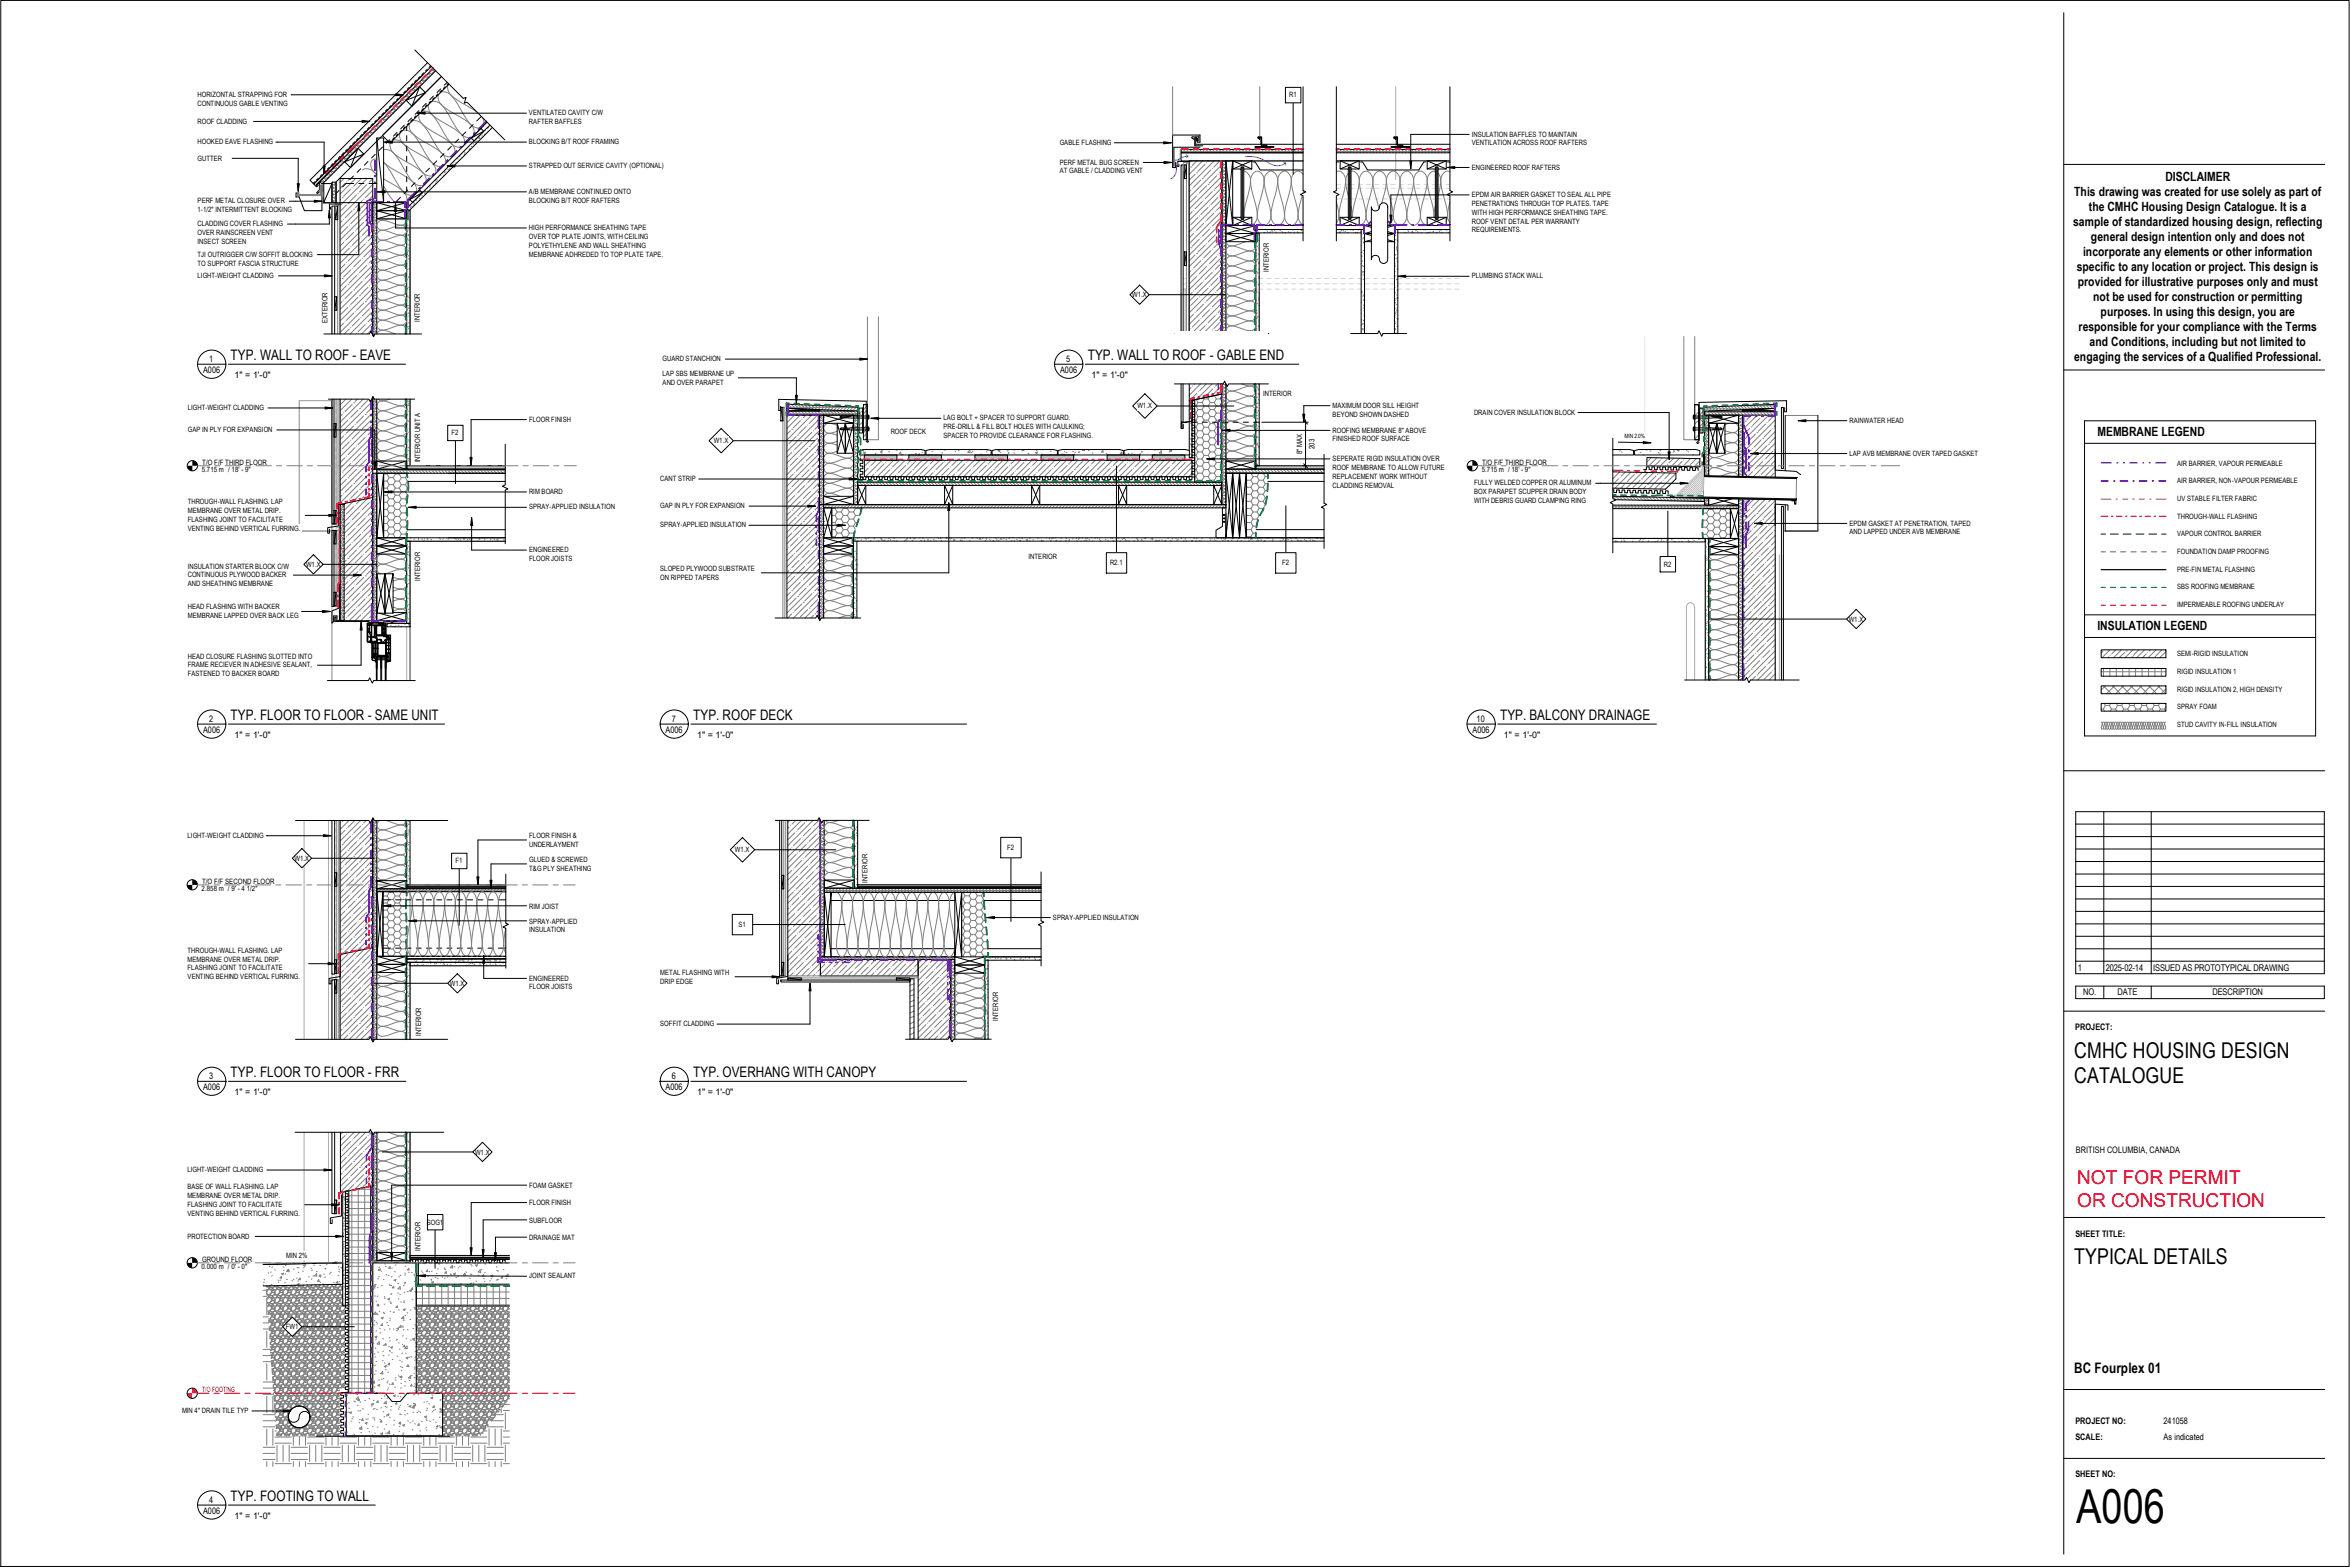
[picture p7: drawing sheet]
<svg xmlns="http://www.w3.org/2000/svg" width="914mm" height="610mm" viewBox="0 0 914 610" stroke-linecap="round" stroke-linejoin="round" font-family="sans-serif">
<defs><g id="words">
<text font-size="18.2" x="807.8" y="592.6">A006</text>
<g font-size="8.5">
<text x="807.1" y="411.5">CMHC HOUSING DESIGN</text>
<text x="807.1" y="421.2">CATALOGUE</text>
<text x="807.1" y="491.8">TYPICAL DETAILS</text>
</g>
<g font-size="7.4" fill="#f00">
<text x="808.2" y="460.8">NOT FOR PERMIT</text>
<text x="808.2" y="469.7">OR CONSTRUCTION</text>
</g>
<g font-size="5.6">
<text x="89.7" y="140.2">TYP. WALL TO ROOF - EAVE</text>
<text x="423.2" y="140.2">TYP. WALL TO ROOF - GABLE END</text>
<text x="89.7" y="280.2">TYP. FLOOR TO FLOOR - SAME UNIT</text>
<text x="269.7" y="280.2">TYP. ROOF DECK</text>
<text x="583.7" y="280.2">TYP. BALCONY DRAINAGE</text>
<text x="89.7" y="419.1">TYP. FLOOR TO FLOOR - FRR</text>
<text x="269.7" y="419.1">TYP. OVERHANG WITH CANOPY</text>
<text x="807.1" y="534.2">BC Fourplex 01</text>
<text x="89.7" y="583.9">TYP. FOOTING TO WALL</text>
</g>
<g font-size="5">
<text x="842.6" y="70.6">DISCLAIMER</text>
<text x="807.1" y="76.4">This drawing was created for use solely as part of</text>
<text x="812.8" y="82.2">the CMHC Housing Design Catalogue. It is a</text>
<text x="806.7" y="88">sample of standardized housing design, reflecting</text>
<text x="813.6" y="93.9">general design intention only and does not</text>
<text x="810.5" y="99.7">incorporate any elements or other information</text>
<text x="808.1" y="105.5">specific to any location or project. This design is</text>
<text x="808.4" y="111.3">provided for illustrative purposes only and must</text>
<text x="814.5" y="117.1">not be used for construction or permitting</text>
<text x="817.4" y="122.9">purposes. In using this design, you are</text>
<text x="808.8" y="128.7">responsible for your compliance with the Terms</text>
<text x="813.1" y="134.5">and Conditions, including but not limited to</text>
<text x="807.1" y="140.4">engaging the services of a Qualified Professional.</text>
</g>
<g font-size="4.9">
<text x="816.1" y="169.7">MEMBRANE LEGEND</text>
<text x="816.1" y="245.2">INSULATION LEGEND</text>
</g>
<g font-size="3.6">
<text x="808.4" y="377.6">1</text>
<text x="819.4" y="377.6">2025-02-14</text>
<text x="837.8" y="377.6">ISSUED AS PROTOTYPICAL DRAWING</text>
<text x="810.6" y="387.3">NO.</text>
<text x="824" y="387.3">DATE</text>
<text x="860.9" y="387.3">DESCRIPTION</text>
</g>
<g font-size="3.5">
<text x="81.4" y="140.8">1</text>
<text x="414.9" y="140.8">5</text>
<text x="79" y="145.3">A006</text>
<text x="91.2" y="147">1&quot; = 1'-0&quot;</text>
<text x="412.5" y="145.3">A006</text>
<text x="424.7" y="147">1&quot; = 1'-0&quot;</text>
<text x="81.4" y="280.8">2</text>
<text x="261.4" y="280.8">7</text>
<text x="574.5" y="280.8">10</text>
<text x="79" y="285.3">A006</text>
<text x="91.2" y="287">1&quot; = 1'-0&quot;</text>
<text x="259" y="285.3">A006</text>
<text x="271.2" y="287">1&quot; = 1'-0&quot;</text>
<text x="572.9" y="285.3">A006</text>
<text x="585.2" y="287">1&quot; = 1'-0&quot;</text>
<text x="807.5" y="400.7">PROJECT:</text>
<text x="81.4" y="419.7">3</text>
<text x="261.4" y="419.7">6</text>
<text x="79" y="424.2">A006</text>
<text x="91.2" y="426">1&quot; = 1'-0&quot;</text>
<text x="259" y="424.2">A006</text>
<text x="271.2" y="426">1&quot; = 1'-0&quot;</text>
<text x="807.8" y="448.4">BRITISH COLUMBIA, CANADA</text>
<text x="807.6" y="481">SHEET TITLE:</text>
<text x="807.6" y="553.9">PROJECT NO:</text>
<text x="841.9" y="553.9">241058</text>
<text x="807.6" y="560.4">SCALE:</text>
<text x="841.9" y="560.4">As indicated</text>
<text x="807.6" y="574.7">SHEET NO:</text>
<text x="81.4" y="584.5">4</text>
<text x="79" y="589.1">A006</text>
<text x="91.2" y="590.8">1&quot; = 1'-0&quot;</text>
</g>
<g font-size="2.9">
<text x="127.4" y="125.7" transform="rotate(-90 127.4 125.7)">EXTERIOR</text>
<text x="163.4" y="125.3" transform="rotate(-90 163.4 125.3)">INTERIOR</text>
<text x="506.7" y="176.6" transform="rotate(-90 506.7 176.6)">8&quot; MAX</text>
<text x="511.5" y="174.6" transform="rotate(-90 511.5 174.6)">203</text>
<text x="78.5" y="183.8">5.715 m</text>
<text x="78.7" y="180.7">T/O F/F THIRD FLOOR</text>
<text x="88.8" y="183.8">/ 18' -</text>
<text x="95.4" y="183.8">9&quot;</text>
<text x="576.5" y="183.8">5.715 m</text>
<text x="576.7" y="180.7">T/O F/F THIRD FLOOR</text>
<text x="586.8" y="183.8">/ 18' -</text>
<text x="593.4" y="183.8">9&quot;</text>
<text x="78.4" y="346.8">2.858 m</text>
<text x="78.7" y="343.7">T/O F/F SECOND FLOOR</text>
<text x="88.7" y="346.8">/ 9' -</text>
<text x="94" y="346.8">4 1/2&quot;</text>
<text x="205.9" y="353.4">RIM JOIST</text>
<text x="163.9" y="403.1" transform="rotate(-90 163.9 403.1)">INTERIOR</text>
<text x="205.9" y="462.1">FOAM GASKET</text>
<text x="205.9" y="468.9">FLOOR FINISH</text>
<text x="205.9" y="475.7">SUBFLOOR</text>
<text x="205.9" y="482.4">DRAINAGE MAT</text>
<text x="78.6" y="490.8">GROUND FLOOR</text>
<text x="163.6" y="486.5" transform="rotate(-90 163.6 486.5)">INTERIOR</text>
<text x="78.4" y="493.9">0.000 m</text>
<text x="88.7" y="493.9">/ 0' -</text>
<text x="94" y="493.9">0&quot;</text>
</g>
<g font-size="2.8">
<text x="76.9" y="37.7">HORIZONTAL STRAPPING FOR</text>
<text x="76.9" y="41.1">CONTINUOUS GABLE VENTING</text>
<text x="501.6" y="37.9">R1</text>
<text x="205.8" y="44.9">VENTILATED CAVITY C/W</text>
<text x="76.9" y="48.1">ROOF CLADDING</text>
<text x="205.8" y="48.3">RAFTER BAFFLES</text>
<text x="572.7" y="53.1">INSULATION BAFFLES TO MAINTAIN</text>
<text x="76.9" y="56.2">HOOKED EAVE FLASHING</text>
<text x="205.8" y="56.2">BLOCKING B/T ROOF FRAMING</text>
<text x="412.3" y="56.4">GABLE FLASHING</text>
<text x="572.7" y="56.6">VENTILATION ACROSS ROOF RAFTERS</text>
<text x="76.9" y="62.4">GUTTER</text>
<text x="205.8" y="65.4">STRAPPED OUT SERVICE CAVITY (OPTIONAL)</text>
<text x="412.3" y="64.1">PERF METAL BUG SCREEN</text>
<text x="572.7" y="66">ENGINEERED ROOF RAFTERS</text>
<text x="412.3" y="67.5">AT GABLE / CLADDING VENT</text>
<text x="205.8" y="75.5">A/B MEMBRANE CONTINUED ONTO</text>
<text x="572.7" y="76.7">EPDM AIR BARRIER GASKET TO SEAL ALL PIPE</text>
<text x="76.9" y="79.1">PERF METAL CLOSURE OVER</text>
<text x="76.9" y="82.6">1-</text>
<text x="79" y="82.6">1/2&quot; INTERMITTENT BLOCKING</text>
<text x="205.8" y="78.9">BLOCKING B/T ROOF RAFTERS</text>
<text x="572.7" y="80.1">PENETRATIONS THROUGH TOP PLATES. TAPE</text>
<text x="572.7" y="83.5">WITH HIGH PERFORMANCE SHEATHING TAPE.</text>
<text x="76.9" y="88">CLADDING COVER FLASHING</text>
<text x="205.8" y="89.5">HIGH PERFORMANCE SHEATHING TAPE</text>
<text x="572.7" y="87">ROOF VENT DETAIL PER WARRANTY</text>
<text x="76.9" y="91.4">OVER RAINSCREEN VENT</text>
<text x="76.9" y="94.9">INSECT SCREEN</text>
<text x="205.8" y="93">OVER TOP PLATE JOINTS, WITH CEILING</text>
<text x="572.7" y="90.4">REQUIREMENTS.</text>
<text x="76.9" y="99.9">TJI OUTRIGGER C/W SOFFIT BLOCKING</text>
<text x="205.8" y="96.4">POLYETHYLENE AND WALL SHEATHING</text>
<text x="205.8" y="99.9">MEMBRANE ADHREDED TO TOP PLATE TAPE.</text>
<text x="76.9" y="103.3">TO SUPPORT FASCIA STRUCTURE</text>
<text x="493.7" y="105.7" transform="rotate(-90 493.7 105.7)">INTERIOR</text>
<text x="76.9" y="108.2">LIGHT-</text>
<text x="84.5" y="108.2">WEIGHT CLADDING</text>
<text x="572.7" y="108.3">PLUMBING STACK WALL</text>
<text x="440.5" y="115.7">W1.X</text>
<text x="257.8" y="140.5">GUARD STANCHION</text>
<text x="257.8" y="149.6">AND OVER PARAPET</text>
<text x="257.8" y="146.2">LAP SBS MEMBRANE UP</text>
<text x="491.5" y="154.1">INTERIOR</text>
<text x="73.1" y="159.6">LIGHT-</text>
<text x="80.7" y="159.6">WEIGHT CLADDING</text>
<text x="442.6" y="158.9">W1.X</text>
<text x="518.5" y="158.7">MAXIMUM DOOR SILL HEIGHT</text>
<text x="573.6" y="161.3">DRAIN COVER INSULATION BLOCK</text>
<text x="205.9" y="164.1">FLOOR FINISH</text>
<text x="367.1" y="163.6">LAG BOLT + SPACER TO SUPPORT GUARD.</text>
<text x="367.1" y="167">PRE</text>
<text x="371.9" y="167">-</text>
<text x="372.7" y="167">DRILL &amp; FILL BOLT HOLES WITH CAULKING;</text>
<text x="518.5" y="162.1">BEYOND SHOWN DASHED</text>
<text x="719.6" y="164.5">RAINWATER HEAD</text>
<text x="73.1" y="168.1">GAP IN PLY FOR EXPANSION</text>
<text x="175.7" y="169.3">F2</text>
<text x="277.7" y="172.3">W1.X</text>
<text x="346.6" y="169">ROOF DECK</text>
<text x="367.1" y="170.5">SPACER TO PROVIDE CLEARANCE FOR FLASHING.</text>
<text x="518.5" y="168.3">ROOFING MEMBRANE 8&quot; ABOVE</text>
<text x="518.5" y="171.7">FINISHED ROOF SURFACE</text>
<text x="163.5" y="179.9" transform="rotate(-90 163.5 179.9)">INTERIOR UNIT A</text>
<text x="518.5" y="179.4">SEPERATE RIGID INSULATION OVER</text>
<text x="719.6" y="177.3">LAP AVB MEMBRANE OVER TAPED GASKET</text>
<text x="518.5" y="182.8">ROOF MEMBRANE TO ALLOW FUTURE</text>
<text x="847.1" y="181.1">AIR BARRIER, VAPOUR PERMEABLE</text>
<text x="256.9" y="187.2">CANT STRIP</text>
<text x="518.5" y="186.3">REPLACEMENT WORK WITHOUT</text>
<text x="518.5" y="189.7">CLADDING REMOVAL</text>
<text x="573.6" y="188.8">FULLY WELDED COPPER OR ALUMINUM</text>
<text x="847.1" y="188">AIR BARRIER, NON-</text>
<text x="869.3" y="188">VAPOUR PERMEABLE</text>
<text x="73.1" y="196.3">THROUGH-</text>
<text x="85.5" y="196.3">WALL FLASHING. LAP</text>
<text x="205.9" y="192.2">RIM BOARD</text>
<text x="256.9" y="197.7">GAP IN PLY FOR EXPANSION</text>
<text x="573.6" y="192.3">BOX PARAPET SCUPPER DRAIN BODY</text>
<text x="573.6" y="195.7">WITH DEBRIS GUARD CLAMPING RING</text>
<text x="847.1" y="194.9">UV STABLE FILTER FABRIC</text>
<text x="73.1" y="199.7">MEMBRANE OVER METAL DRIP.</text>
<text x="73.1" y="203.2">FLASHING JOINT TO FACILITATE</text>
<text x="205.9" y="198.2">SPRAY-</text>
<text x="214.7" y="198.2">APPLIED INSULATION</text>
<text x="847.1" y="201.7">THROUGH-</text>
<text x="859.6" y="201.7">WALL FLASHING</text>
<text x="73.1" y="206.6">VENTING BEHIND VERTICAL FURRING.</text>
<text x="256.9" y="205.2">SPRAY-</text>
<text x="265.7" y="205.2">APPLIED INSULATION</text>
<text x="719.6" y="207.9">AND LAPPED UNDER AVB MEMBRANE</text>
<text x="719.6" y="204.5">EPDM GASKET AT PENETRATION, TAPED</text>
<text x="847.1" y="208.6">VAPOUR CONTROL BARRIER</text>
<text x="205.9" y="214.8">ENGINEERED</text>
<text x="847.1" y="215.5">FOUNDATION DAMP PROOFING</text>
<text x="73.1" y="221.2">INSULATION STARTER BLOCK C/W</text>
<text x="119.1" y="220.6">W1.X</text>
<text x="205.9" y="218.3">FLOOR JOISTS</text>
<text x="400.2" y="217.6">INTERIOR</text>
<text x="431.9" y="219.9">R2.1</text>
<text x="498.9" y="219.9">F2</text>
<text x="647.4" y="220.4">R2</text>
<text x="73.1" y="224.6">CONTINUOUS PLYWOOD BACKER</text>
<text x="163.5" y="225.8" transform="rotate(-90 163.5 225.8)">INTERIOR</text>
<text x="256.9" y="222">SLOPED PLYWOOD SUBSTRATE</text>
<text x="256.9" y="225.5">ON RIPPED TAPERS</text>
<text x="847.1" y="222.3">PRE-</text>
<text x="852.8" y="222.3">FIN METAL FLASHING</text>
<text x="73.1" y="228.1">AND SHEATHING MEMBRANE</text>
<text x="847.1" y="229.2">SBS ROOFING MEMBRANE</text>
<text x="73.1" y="237.1">HEAD FLASHING WITH BACKER</text>
<text x="847.1" y="236.1">IMPERMEABLE ROOFING UNDERLAY</text>
<text x="73.1" y="240.5">MEMBRANE LAPPED OVER BACK LEG</text>
<text x="719.4" y="241.9">W1.X</text>
<text x="73.1" y="256.2">HEAD CLOSURE FLASHING SLOTTED INTO</text>
<text x="847.1" y="255.3">SEMI-</text>
<text x="853.7" y="255.3">RIGID INSULATION</text>
<text x="73.1" y="259.7">FRAME RECIEVER IN ADHESIVE SEALANT,</text>
<text x="73.1" y="263.1">FASTENED TO BACKER BOARD</text>
<text x="847.1" y="262.2">RIGID INSULATION 1</text>
<text x="847.1" y="269.1">RIGID INSULATION 2, HIGH DENSITY</text>
<text x="847.1" y="275.9">SPRAY FOAM</text>
<text x="847.1" y="282.8">STUD CAVITY IN-</text>
<text x="866.4" y="282.8">FILL INSULATION</text>
<text x="73" y="326">LIGHT-</text>
<text x="80.6" y="326">WEIGHT CLADDING</text>
<text x="205.9" y="326">FLOOR FINISH &amp;</text>
<text x="205.9" y="329.4">UNDERLAYMENT</text>
<text x="114.6" y="334.9">W1.X</text>
<text x="177.2" y="335.8">F1</text>
<text x="205.9" y="335.3">GLUED &amp; SCREWED</text>
<text x="286" y="331.5">W1.X</text>
<text x="391.9" y="330.6">F2</text>
<text x="205.9" y="338.7">T&amp;G PLY SHEATHING</text>
<text x="337.6" y="343.3" transform="rotate(-90 337.6 343.3)">INTERIOR</text>
<text x="205.9" y="359.3">SPRAY-</text>
<text x="214.7" y="359.3">APPLIED</text>
<text x="409.7" y="357.8">SPRAY</text>
<text x="417.7" y="357.8">-</text>
<text x="418.5" y="357.8">APPLIED INSULATION</text>
<text x="205.9" y="362.7">INSULATION</text>
<text x="287.4" y="360.6">S1</text>
<text x="73" y="370.6">THROUGH-</text>
<text x="85.4" y="370.6">WALL FLASHING. LAP</text>
<text x="73" y="374.1">MEMBRANE OVER METAL DRIP.</text>
<text x="73" y="377.5">FLASHING JOINT TO FACILITATE</text>
<text x="73" y="381">VENTING BEHIND VERTICAL FURRING.</text>
<text x="175" y="383.5">W1.X</text>
<text x="205.9" y="381.5">ENGINEERED</text>
<text x="256.9" y="379.2">METAL FLASHING WITH</text>
<text x="256.9" y="382.6">DRIP EDGE</text>
<text x="205.9" y="384.9">FLOOR JOISTS</text>
<text x="256.9" y="399.2">SOFFIT CLADDING</text>
<text x="388.4" y="397" transform="rotate(-90 388.4 397)">INTERIOR</text>
<text x="184.8" y="449.2">W1.X</text>
<text x="72.9" y="456">LIGHT-</text>
<text x="80.6" y="456">WEIGHT CLADDING</text>
<text x="72.9" y="462.7">BASE OF WALL FLASHING. LAP</text>
<text x="72.9" y="466.1">MEMBRANE OVER METAL DRIP.</text>
<text x="72.9" y="469.6">FLASHING JOINT TO FACILITATE</text>
<text x="72.9" y="473">VENTING BEHIND VERTICAL FURRING.</text>
<text x="166" y="476.4">SOG1</text>
<text x="72.9" y="481.8">PROTECTION BOARD</text>
<text x="111.4" y="489.4">MIN 2%</text>
<text x="205.9" y="497.3">JOINT SEALANT</text>
<text x="111.2" y="517.1">FW1</text>
<text x="70.8" y="549.7">MIN 4&quot; DRAIN TILE TYP</text>
</g>
<text font-size="2.8" fill="#f00" x="78.6" y="541.4">T/O FOOTING</text>
<text font-size="2.3" x="632.1" y="170.4" transform="rotate(1 632.1 170.4)">MIN 2.0%</text>
</g></defs>
<g fill="none" stroke="#7f7f7f" stroke-width=".39">
<path d="M818.3 253.3l-.7 .7M820.5 255.5l-.3 .4M821 252.8l-3.1 3.1M821.1 254.9v.1M823.2 252.8l-1.6 1.6M825.5 252.8l-3.1 3.1M826.7 253.8l-2 2.1M827.3 253.3h.1M829.5 255.5h.1M829.9 252.8l-3 3.1M832.2 252.8l-2.1 2.2M834.4 252.8l-3 3.1"/>
<path d="M835.1 254.4l-1.5 1.5M835.7 253.8h.1M836.7 252.8l-.4 .5M838.9 252.8l-3 3.1M841.2 252.8l-2.7 2.7M842.8 255.7l-.2 .2M842.8 253.5l-2.4 2.4M817.6 269.5l.4 .4M817.6 261.3h25.2M817.6 275.8h.8M818.4 275.8l.5 .8M818.5 266.8l3 3.1"/>
<path d="M818.5 260.1v3M818.7 273.6l.5 .8M819.2 274.4l-.8 1.4M819.2 266.8l-1.6 1.7M819.2 274.4h1.6M820.8 274.4l.8 1.4M821 260.1v3M821.3 273.6l-.5 .8M821.6 275.8h1.6M821.6 275.8l-.5 .8M822 266.8l3 3.1M822.7 266.8l-3 3.1"/>
<path d="M823.2 275.8l.4 .8M823.5 273.6l.5 .8M823.5 260.1v3M824 274.4l-.8 1.4M824 274.4h1.5M825.5 274.4l.8 1.4M825.5 266.8l3.1 3.1M826 260.1v3M826.1 273.6l-.6 .8M826.3 266.8l-3 3.1M826.3 275.8h1.6M826.3 275.8l-.4 .8"/>
<path d="M827.9 275.8l.5 .8M828.3 273.6l.4 .8M828.5 260.1v3M828.7 274.4l-.8 1.4M828.7 274.4h1.6M829.1 266.8l3 3.1M829.8 266.8l-3 3.1M830.3 274.4l.8 1.4M830.8 273.6l-.5 .8M831 260.1v3M831.1 275.8l-.5 .8M831.1 275.8h1.6"/>
<path d="M832.6 266.8l3.1 3.1M832.7 275.8l.5 .8M833 273.6l.5 .8M833.3 266.8l-3 3.1M833.5 274.4l-.8 1.4M833.5 260.1v3M833.5 274.4h1.6M835.1 274.4l.8 1.4M835.6 273.6l-.5 .8M835.9 275.8h1.5M835.9 275.8l-.5 .8M836 260.1v3"/>
<path d="M836.1 266.8l3.1 3.1M836.9 266.8l-3.1 3.1M837.4 275.8l.5 .8M837.8 273.6l.4 .8M838.2 274.4l-.8 1.4M838.2 274.4h1.7M838.5 260.1v3M839.7 266.8l3 3.1M839.9 274.4l.7 1.4M840.3 273.6l-.4 .8M840.4 266.8l-3 3.1M840.6 275.8l-.5 .8"/>
<path d="M840.6 275.8h1.6M841 260.1v3M842.2 275.8l.5 .8M842.5 273.6l.3 .4M842.8 274.9l-.6 .9M842.8 268l-1.9 1.9M817.6 280.9l.4 .5M818 281.4l.4-.5 .6 .5M818 281.4l-.4 1.8 .3 .5 .6-.5M818 281.4l.5 1.8M818.5 283.2l.4 .5 .5-.5M819 281.4l.3-.5 .6 .5"/>
<path d="M819 281.4l-.5 1.8M819 281.4l.4 1.8M819.4 283.2l.4 .5 .6-.5M819.9 281.4l.4-.5 .5 .5M819.9 281.4l-.5 1.8M819.9 281.4l.5 1.8M820.4 283.2l.3 .5 .6-.5M820.8 281.4l.4-.5 .6 .5M820.8 281.4l-.4 1.8M820.8 281.4l.5 1.8M821.3 283.2l.3 .5 .6-.5M821.8 281.4l.3-.5 .6 .5"/>
<path d="M821.8 281.4l-.5 1.8M821.8 281.4l.4 1.8M822.2 283.2l.4 .5 .6-.5M822.7 281.4l.5 1.8M822.7 281.4l.3-.5 .6 .5M822.7 281.4l-.5 1.8M823.2 283.2l.3 .5 .6-.5M823.6 281.4l.4-.5 .6 .5M823.6 281.4l-.4 1.8M823.6 281.4l.5 1.8M824.1 283.2l.3 .5 .6-.5M824.6 281.4l.4 1.8"/>
<path d="M824.6 281.4l.3-.5 .6 .5M824.6 281.4l-.5 1.8M825 283.2l.3 .5 .7-.5M825.5 281.4l.3-.5 .6 .5M825.5 281.4l-.5 1.8M825.5 281.4l.5 1.8M826 283.2l.3 .5 .6-.5M826.4 281.4l.3-.5 .7 .5M826.4 281.4l-.4 1.8M826.4 281.4l.5 1.8M826.9 283.2l.3 .5 .6-.5M827.4 281.4l.3-.5 .6 .5"/>
<path d="M827.4 281.4l-.5 1.8M827.4 281.4l.4 1.8M827.8 283.2l.3 .5 .7-.5M828.3 281.4l.3-.5 .6 .5M828.3 281.4l-.5 1.8M828.3 281.4l.5 1.8M828.8 283.2l.3 .5 .6-.5M829.2 281.4l.5 1.8M829.2 281.4l.3-.5 .7 .5M829.2 281.4l-.4 1.8M829.7 283.2l.3 .5 .6-.5M830.2 281.4l.3-.5 .6 .5"/>
<path d="M830.2 281.4l-.5 1.8M830.2 281.4l.4 1.8M830.6 283.2l.3 .5 .7-.5M831.1 281.4l.5 1.8M831.1 281.4l.3-.5 .6 .5M831.1 281.4l-.5 1.8M831.6 283.2l.2 .5 .7-.5M832 281.4l.3-.5 .7 .5M832 281.4l-.4 1.8M832 281.4l.5 1.8M832.5 283.2l.3 .5 .6-.5M833 281.4l.4 1.8"/>
<path d="M833 281.4l.2-.5 .7 .5M833 281.4l-.5 1.8M833.4 283.2l.3 .5 .6-.5M833.9 281.4l.3-.5 .6 .5M833.9 281.4l-.5 1.8M833.9 281.4l.4 1.8M834.3 283.2l.3 .5 .7-.5M834.8 281.4l.3-.5 .6 .5M834.8 281.4l-.5 1.8M834.8 281.4l.5 1.8M835.3 283.2l.3 .5 .6-.5M835.7 281.4l.3-.5 .7 .5"/>
<path d="M835.7 281.4l-.4 1.8M835.7 281.4l.5 1.8M836.2 283.2l.3 .5 .6-.5M836.7 281.4l.3-.5 .6 .5M836.7 281.4l-.5 1.8M836.7 281.4l.4 1.8M837.1 283.2l.3 .5 .7-.5M837.6 281.4l.5 1.8M837.6 281.4l.3-.5 .6 .5M837.6 281.4l-.5 1.8M838.1 283.2l.3 .5 .6-.5M838.5 281.4l.3-.5 .7 .5"/>
<path d="M838.5 281.4l-.4 1.8M838.5 281.4l.5 1.8M839 283.2l.3 .5 .6-.5M839.5 281.4l.4 1.8M839.5 281.4l.3-.5 .6 .5M839.5 281.4l-.5 1.8M839.9 283.2l.3 .5 .7-.5M840.4 281.4l.3-.5 .6 .5M840.4 281.4l-.5 1.8M840.4 281.4l.5 1.8M840.9 283.2l.3 .5 .6-.5M841.3 281.4l.3-.5 .6 .5"/>
<path d="M841.3 281.4l-.4 1.8M841.3 281.4l.5 1.8M842.2 281.4l-.4 1.8M842.2 281.4l.5 1.8-.3 .5-.6-.5M842.7 280.9l-.5 .5"/>
</g>
<path d="M817.6 180.1h4M823.6 180.1h.5M826.1 180.1h.6M828.7 180.1h3M833.7 180.1h.5M836.2 180.1h.5M838.7 180.1h4.1" fill="none" stroke="#7f00ff" stroke-width=".47"/>
<path d="M817.6 187.1h2.8M822.4 187.1h.5M824.9 187.1h3M829.9 187.1h.6M832.4 187.1h3M837.4 187.1h.5M840 187.1h2.8" fill="none" stroke="#00f" stroke-width=".47"/>
<path d="M817.6 194.1h3.8M823.4 194.1h.5M825.9 194.1h2M829.9 194.1h.6M832.4 194.1h2M836.4 194.1h.6M839 194.1h3.8" fill="none" stroke="#ff7f00" stroke-width=".47"/>
<path d="M817.6 200.8h2.5M821.6 200.8h.6M823.6 200.8h2M827.2 200.8h.5M829.2 200.8h2M832.7 200.8h.5M834.7 200.8h2M838.2 200.8h.5M840.2 200.8h2.6" fill="none" stroke="#f00" stroke-width=".47"/>
<path d="M817.6 207.8h1.6M821.2 207.8h3M826.2 207.8h3M831.2 207.8h3M836.2 207.8h3M841.2 207.8h1.6" fill="none" stroke="#007f00" stroke-width=".47"/>
<path d="M817.6 214.7h1.6M821.2 214.7h2M825.2 214.7h2M829.2 214.7h2M833.2 214.7h2M837.2 214.7h2M841.2 214.7h1.6" fill="none" stroke="#007fff" stroke-width=".47"/>
<path d="M817.6 221.6h25.2" fill="none" stroke="#000" stroke-width=".47"/>
<path d="M811.1 163.7h89.9v122.6h-89.9zM811.1 172.5h89.9M811.1 239.2h89.9M811.1 248h89.9M817.6 252.8h25.2v3.1h-25.2zM817.6 260.1h25.2v3h-25.2zM817.6 266.8h25.2v3.1h-25.2zM817.6 273.6h25.2v3h-25.2z" fill="none" stroke="#000" stroke-width=".39"/>
<path d="M817.6 228.5h1.6M821.2 228.5h2M825.2 228.5h2M829.2 228.5h2M833.2 228.5h2M837.2 228.5h2M841.2 228.5h1.6" fill="none" stroke="#007f7f" stroke-width=".47"/>
<path d="M817.6 235.5h1.6M821.2 235.5h2M825.2 235.5h2M829.2 235.5h2M833.2 235.5h2M837.2 235.5h2M841.2 235.5h1.6" fill="none" stroke="#ff007f" stroke-width=".47"/>
<g fill="#fff">
<path d="M144.7 404.5h.3v.6h-.3z"/>
<path d="M132.3 318.4h12.7v86.1h-12.7z"/>
<path d="M145 318.1h1.6v86.4h-1.6z"/>
<path d="M158.2 319.2h1.4v25.1h-1.4z"/>
<path d="M146.6 345.8h50.2v1.1h-50.2z"/>
<path d="M158.2 374.4h1.4v29.9h-1.4z"/>
</g>
<path d="M158.2 345h38.6v.6h-38.6z" fill="#696969"/>
<g fill="#fff">
<path d="M158.3 373h38.5v1.4h-38.5z"/>
<path d="M159.6 374.4h37.2v1.3h-37.2z"/>
<path d="M149 346.9h9.3v25.1h-9.3z"/>
</g>
<path d="M158.2 344.3h38.6v.7h-38.6z" fill="#c0c0c0"/>
<g fill="none" stroke="#7f7f7f" stroke-width=".39">
<path d="M131 319.2v59.5h.8v-59.5M133.6 319.2l-.5 .4M135.8 319.2l-3.5 3.5M138 319.2l-2.6 2.7M140.3 319.2l-8 8M142.5 319.2l-1 1M143.9 320l-11.6 11.6M145 318.6h.4M145 319.9h1.6M145 319.8v.2M145 318.9l-.6 .7M145.3 318.5l-.2 .1 .5 .5"/>
<path d="M145.7 319.2l.7 .7-1.3 1.2 1.3 1.3-1.3 1.3 1.3 1.3-1.3 1.2 1.3 1.3-1.3 1.3 1.3 1.2-1.3 1.3 1.3 1.3-1.3 1.2 1.3 1.3-1.3 1.3 1.3 1.3-1.3 1.2 1.3 1.3-1.3 1.3 1.3 1.2-1.3 1.3 1.3 1.3-1.3 1.2 1.3 1.3-1.3 1.3 1.3 1.3-1.3 1.2 1.3 1.2-1.3 1.3 1.3 1.3-1.3 1.3 1.3 1.2-1.3 1.3 1.3 1.3-1.3 1.2 1.3 1.3-1.3 1.3 1.3 1.2-1.3 1.3 1.3 1.3-1.3 1.3 1.3 1.2-1.3 1.3 1.3 1.3-1.3 1.2 1.3 1.3-1.3 1.3 1.3 1.2-1.3 1.3 1.3 1.3-1.3 1.3 1.3 1.2-1.3 1.3 1.3 1.3-1.3 1.2 1.3 1.3-1.3 1.3 1.3 1.2-1.3 1.3 1.3 1.2-1.3 1.3 1.3 1.3-1.3 1.3 1.3 1.2-1.3 1.3 1.3 1.3-1.3 1.2 1.3 1.3-.7 .7M147.8 319.2a1.91 1.91 0 0 0-1.1 2.1 1.91 1.91 0 0 0 1.8 1.6M150.1 319.2l4 1.3 2.2 .4M158.2 319.2v.1a2.25 2.25 0 0 1-1.9 1.6M159 319.6h.3M132.5 329.1l-.2 .3M132.5 320.2h.1M133.1 328.6h.1M133.1 337.6l-.8 .8M133.7 337h.1M134.2 323l-1.9 1.9M134.8 322.4h.1"/>
<path d="M134.8 331.4l-2.5 2.5M135.4 339.8l-2.9 2.8M135.4 330.8h.1M136 339.2l-.1 .1M136.5 325.2l-2.8 2.8M137 333.6l-2.8 2.9M137 324.7h.1M137.6 333.1h.1M138.7 327.5l-2.8 2.8M139.3 326.9h.1M139.3 335.9l-2.8 2.8M139.9 335.3h.1"/>
<path d="M140.4 321.3l-2.8 2.8M141 329.7l-2.8 2.8M141 320.7v.1M141.5 338.1l-2.8 2.9M141.5 329.1h.1M142.1 337.6h.1M142.7 323.6l-2.8 2.7M143.2 332l-2.8 2.8M143.3 323h-.1M143.8 331.4h.1M144.4 339.8h.1M144.9 325.8l-2.8 2.8"/>
<path d="M145 321.2l-1.2 1.2M145 334.6l-2.3 2.4M145 323.4l-12.7 12.7M145 327.9l-12.7 12.7M145 332.4l-12.7 12.7M145 336.9l-12.7 12.7M145 322.4h1.6M145 329.9l-.6 .9M145 321.1h1.6M145 323.7h1.6M145 326.2h1.6M145 327.5h1.6"/>
<path d="M145 328.8h1.6M145 330h1.6M145 331.3h1.6M145 332.6h1.6M145 333.8h1.6M145 335.1h1.6M145 336.4h1.6M145 337.7h1.6M145 338.9h1.6M145 322.3v.2M145 327.4v.2M145 332.4v.3"/>
<path d="M145 335v.2M145 337.5v.3M145 339.1l-.1 .2M146.6 328.5l-.2 .3 .2 .2M146.6 320.9l-.2 .2 .2 .3M146.6 323.5l-.2 .2 .2 .2M146.6 326l-.2 .2 .2 .2M146.6 331.1l-.2 .2 .2 .2M146.6 333.6l-.2 .2 .2 .3M146.6 336.2l-.2 .2 .2 .2M146.6 338.7l-.2 .2 .2 .2M146.6 325l-1.6 .1"/>
<path d="M148.5 338.4a1.95 1.95 0 0 0-1.9 2 1.95 1.95 0 0 0 1.9 1.9M148.5 334.5a1.95 1.95 0 0 0-1.9 2 1.95 1.95 0 0 0 1.9 1.9M148.5 330.6a1.95 1.95 0 0 0-1.9 2 1.95 1.95 0 0 0 1.9 1.9M148.5 326.8a1.93 1.93 0 0 0-1.9 1.9 1.93 1.93 0 0 0 1.9 1.9M148.5 322.9a1.95 1.95 0 0 0-1.9 1.9 1.95 1.95 0 0 0 1.9 2M148.5 338.4l7.8 2M148.5 334.5l2.3 .4 4.4 1.5 1.1 .1M148.5 330.6l2.3 .4 4.4 1.5 1.1 .1M148.5 326.8l7.8 1.9M148.5 322.9l1.2 .1 4.4 1.4 2.2 .4M156.3 336.5l-7.8 1.9M156.3 332.6l-2.2 .4-4.4 1.4-1.2 .1"/>
<path d="M156.3 328.7l-2.2 .4-4.4 1.4-1.2 .1M156.3 324.8l-1.1 .1-4.4 1.4-2.3 .5M156.3 320.9l-1.1 .1-4.4 1.5-2.3 .4M156.3 336.5a1.95 1.95 0 0 1 2 1.9 1.95 1.95 0 0 1-2 2M156.3 332.6a1.95 1.95 0 0 1 2 1.9 1.95 1.95 0 0 1-2 2M156.3 328.7a1.95 1.95 0 0 1 2 1.9 1.95 1.95 0 0 1-2 2M156.3 324.8a1.93 1.93 0 0 1 2 1.9 1.93 1.93 0 0 1-2 2M156.3 320.9a1.95 1.95 0 0 1 2 2 1.95 1.95 0 0 1-2 1.9M158.2 337.7h.1M158.2 320.6h.1M158.2 326.7h.1M158.2 328.7h.1"/>
<path d="M158.2 337.9h.1M158.2 339.9h.1M158.2 331.6v.2M158.3 325.6l.2 .2M158.4 327.8l.2 .3M158.5 321.2l-.1 .3M158.6 330.1l.1 .3M158.6 335.3l-.1 .3M158.6 327.1l-.1 .3M158.7 324.2l.1 .3M158.8 324.8l-.2 .3M158.9 320.5l.1 .3"/>
<path d="M159 336.7l-.2 .3M159 323.6h.3M159 338.9h.3M159 327.7h.3M159 330.8h.3M159 334.8h.3M159 328.5l-.2 .3M159 322.8l.2 .3M159.2 333.2l.2 .3M159.3 338l-.1 .3M159.5 337.8l.1 .1M132.5 351.6h.1"/>
<path d="M133.7 346l-1.4 1.3M134.2 354.4l-1.9 1.9M134.3 345.4h-.1M134.8 353.8h.1M135.9 348.2l-2.8 2.8M136.5 356.7l-2.8 2.8M136.5 347.6v.1M137 356.1h.1M137.6 342.1l-2.8 2.7M138.2 350.5l-2.8 2.8M138.2 341.5h.1M138.7 358.9l-2.8 2.8"/>
<path d="M138.8 349.9h-.1M139.3 358.3h.1M139.9 344.3l-2.9 2.8M140.4 352.7l-2.8 2.8M140.5 343.7h-.1M141 352.1v.1M142.1 346.5l-2.8 2.8M142.7 355l-2.8 2.8M142.7 345.9v.1M143.3 354.4h-.1M143.8 340.4l-2.8 2.8M144.4 348.8l-2.9 2.8"/>
<path d="M144.9 357.2l-2.8 2.8M144.9 348.2h.1M145 352.6l-1.2 1.2M145 343.6l-1.8 1.8M145 341.4l-12.7 12.7M145 345.9l-12.7 12.7M145 354.8l-12.7 12.7M145 359.3l-12.7 12.7M145 350.2l-12.7 12.9M145 340.2h1.6M145 341.5h1.6M145 342.7h1.6"/>
<path d="M145 344h1.6M145 345.3h1.6M145 346.5h51.8M145 347.8h1.6M145 349.1h1.6M145 350.4h1.6M145 351.6h1.6M145 352.8h1.6M145 354.1h1.6M145 356.7h1.6M145 359.2h1.6M145 340.1v.2"/>
<path d="M145 342.6v.2M145 345.1v.3M145 347.7v.2M145 352.8v.2M146.6 348.9l-.2 .2 .2 .2M146.6 341.2l-.2 .3 .2 .2M146.6 343.8l-.2 .2 .2 .2M146.6 351.4l-.2 .2 .2 .2M146.6 353.9l-.2 .2 .2 .2M146.6 356.5l-.2 .2 .2 .2M146.6 359l-.2 .2 .2 .2M146.6 355.4l-1.6 .1"/>
<path d="M146.6 357.9l-1.6 .2M146.6 346.8l.2 .1M146.6 344v.3M147.2 345.8l-.8 .7 .2 .2M148.4 345.8l-.7 .7 .3 .4M148.5 342.3l-.8 .3M148.5 342.3l2 .3M149 359.5h.1M149 356.8h.1M149 354h.1M149 351.3h.1M149 348.6h.1"/>
<path d="M149 348.6h1.6M149 351.3h1.6M149 354h1.6M149 356.8h1.6M149 359.5h1.6M149.7 345.8l-.8 .7 .4 .4M150.6 359.5l.8 1.4M150.6 356.8l.8 1.4M150.6 354l.8 1.4M150.6 351.3l.8 1.4M150.6 348.6l.8 1.3M151 345.8l-.8 .7 .3 .4"/>
<path d="M151.2 346.9l.2 .3M151.4 347.2h1.6M151.4 349.9h1.6M151.4 352.7h1.6M151.4 355.4h1.6M151.4 358.2h1.6M151.4 347.2l-.8 1.4M151.4 349.9l-.8 1.4M151.4 352.7l-.8 1.3M151.4 355.4l-.8 1.4M151.4 358.2l-.8 1.3M152.2 345.8l-.7 .7 .3 .4"/>
<path d="M153 358.2l.8 1.3M153 355.4l.8 1.4M153 352.7l.8 1.3M153 349.9l.8 1.4M153 347.2l.8 1.4M153.5 345.8l-.8 .7 .5 .4-.2 .3M153.8 348.6h1.6M153.8 351.3h1.6M153.8 354h1.6M153.8 356.8h1.6M153.8 359.5h1.6M153.8 348.6l-.8 1.3"/>
<path d="M153.8 351.3l-.8 1.4M153.8 354l-.8 1.4M153.8 356.8l-.8 1.4M153.8 359.5l-.8 1.4M154.8 345.8l-.8 .7 .3 .4M155.4 359.5l.8 1.4M155.4 356.8l.8 1.4M155.4 354l.8 1.4M155.4 351.3l.8 1.4M155.4 348.6l.8 1.3M156 346.9l.2 .3M156 345.8l-.7 .7 .3 .4"/>
<path d="M156.2 347.2h1.5M156.2 349.9h1.5M156.2 355.4h1.5M156.2 358.2h1.5M156.2 347.2l-.8 1.4M156.2 349.9l-.8 1.4M156.2 352.7l-.8 1.3M156.2 355.4l-.8 1.4M156.2 358.2l-.8 1.3M156.3 340.4h-1.1l-4.4 1.5-2.3 .4M156.3 340.4a2.03 2.03 0 0 1 1.9 2.2M157.3 345.8l-.8 .7 .4 .4"/>
<path d="M157.7 355.4l.4 .5M157.7 349.9l.3 .5M157.7 358.2l.5 .8M157.7 347.2l.5 .8M157.7 352.7l.2 .3M157.9 352.3l-.2 .4h-1.5M157.9 346.9l-.2 .3M158 355l-.3 .4M158.1 349.3l-.4 .6M158.2 357.5l-.5 .7M158.3 342.9h.1M158.3 346.9a3.9 3.9 0 0 1 2.1 4.1"/>
<path d="M158.6 345.8l-.8 .7 .4 .4M158.8 340.6l.1 .2M159 341.9h.3M159.4 344l-.1 .3M159.6 341.7l-.2 .3M159.9 345.8l-.8 .7 .3 .4M160.4 351l.3-1.8a2.65 2.65 0 0 1 2.1-2.3 4.8 4.8 0 0 1 1.8 4.1M160.4 351l-.4 4.9-1.3 7.1a12.4 12.4 0 0 0 .2 7.5 1.53 1.53 0 0 0 2.3 1.1l.8-1.1 .5-2.7M160.4 351l.5 4.9 1.5 9.4 .1 2.5M161.1 345.8l-.7 .7 .3 .4M162.4 345.8l-.8 .7 .4 .4M163.7 345.8l-.8 .7 .3 .4"/>
<path d="M164.6 351l.3-1.8a2.65 2.65 0 0 1 2.1-2.3 4.8 4.8 0 0 1 1.8 4.1M164.6 351l-2.1 16.8M164.6 351l2.1 16.8M164.9 345.8l-.7 .7 .3 .4M166.2 345.8l-.8 .7 .4 .4M167.4 345.8l-.7 .7 .3 .4M168.7 345.8l-.7 .7 .3 .4M168.8 351l.3-1.8a2.65 2.65 0 0 1 2.1-2.3 4.8 4.8 0 0 1 1.8 4.1M168.8 351l-2.1 16.8M168.8 351l.4 4.9 1.3 7.1 .4 4.8M170 345.8l-.8 .7 .4 .4M171.2 345.8l-.7 .7 .4 .4"/>
<path d="M172.5 345.8l-.7 .7 .3 .4M173 351l.3-1.8a2.65 2.65 0 0 1 2-2.3 4.7 4.7 0 0 1 1.9 4.1M173 351l-2.1 16.8M173 351l.4 4.9 1.3 7.1 .4 4.8M173.8 345.8l-.7 .7 .3 .4M175 345.8l-.7 .7 .4 .4M176.3 345.8l-.7 .7 .3 .4M177.2 351l.3-1.8a2.65 2.65 0 0 1 2-2.3 4.7 4.7 0 0 1 1.9 4.1M177.2 351l-.4 4.9-1.3 7.1-.4 4.8M177.2 351l2.1 16.8M177.6 345.8l-.7 .7 .3 .4M178.9 345.8l-.8 .7 .4 .4"/>
<path d="M180.1 345.8l-.7 .7 .3 .4M181.4 351l.3-1.8a2.67 2.67 0 0 1 2-2.3 4.6 4.6 0 0 1 1.8 4.1M181.4 351l-.4 4.9-1.3 7.1-.4 4.8M181.4 351l2.1 16.8M181.4 345.8l-.7 .7 .3 .4M182.7 345.8l-.8 .7 .4 .4M183.9 345.8l-.7 .7 .4 .4M185.2 345.8l-.8 .7 .4 .4M185.5 351l.3-1.8a2.67 2.67 0 0 1 2.1-2.3 4.6 4.6 0 0 1 1.8 4.1M185.5 351l-2 16.8M185.5 351l2.2 16.8M186.5 345.8l-.8 .7 .4 .4"/>
<path d="M187.7 345.8l-.7 .7 .4 .4M189 345.8l-.7 .7 .3 .4M189.7 351l.3-1.8a2.65 2.65 0 0 1 2.1-2.3 4.6 4.6 0 0 1 1.8 4.1M189.7 351l-.4 4.9-1.6 9.4v2.5M189.7 351l2.2 16.8M190.3 345.8l-.8 .7 .4 .4M191.6 345.8l-.8 .7 .3 .4M192.8 345.8l-.7 .7 .3 .4M193.9 351l-.4 4.9-1.6 9.4v2.5M193.9 351l.5 4.9 1.5 9.4 .1 2.5M194.1 345.8l-.8 .7 .4 .4M195.4 345.8l-.8 .7 .3 .4"/>
<path d="M196.6 345.8l-.7 .7 .3 .4M196.8 347.3a1.02 1.02 0 0 0-1.5-.1l-.8 1.2-.6 2.6M197.1 359.2l-.1 .8M132.5 360.6l-.2 .2M133.1 360h.1M133.1 369l-.8 .8M133.7 377.4l-1.4 1.4M133.7 368.4h.1M134.3 376.8l-.1 .1M134.8 362.8l-2.5 2.5M135.4 371.2l-2.9 2.8M135.4 362.2h.1"/>
<path d="M135.9 379.6l-2.8 2.8M136 370.6l-.1 .1M136.5 379.1h.1M137 365l-2.8 2.9M137.6 373.5l-2.8 2.8M137.6 364.5h.1M138.2 372.9h.1M139.3 367.3l-2.8 2.8M139.9 375.7l-2.9 2.8M139.9 366.7h.1M140.5 375.1l-.1 .1M141 361.1l-2.8 2.8"/>
<path d="M141.5 369.5l-2.8 2.9M141.5 360.6h.1M142.1 378l-2.8 2.7M142.1 369h.1M142.7 377.4h.1M143.2 363.4l-2.8 2.8M143.8 362.8h.1M143.8 371.8l-2.8 2.8M144.4 371.2h.1M144.9 370.7l.1 .1M144.9 379.6h.1M145 375l-1.8 1.9"/>
<path d="M145 366.1l-2.3 2.3M145 363.8l-12.7 12.7M145 368.3l-12.7 12.7M145 372.8l-12.7 12.7M145 377.3l-12.7 12.7M145 371.9h1.6M145 360.5h1.6M145 361.7h1.6M145 363h1.6M145 364.3h1.6M145 365.5h1.6M145 366.8h1.6"/>
<path d="M145 368.1h1.6M145 369.4h1.6M145 370.6h1.6M145 373.2h1.6M145 374.4h1.6M145 375.7h1.6M145 377h1.6M145 379.5h1.6M145 360.4v.2M145 362.9v.2M145 365.4v.3M145 368v.2"/>
<path d="M145 373v.3M145 375.6v.2M145 378.1v.2M145 361.6l-.6 .6M146.6 361.5l-.2 .2 .2 .3M146.6 364.1l-.2 .2 .2 .2M146.6 366.6l-.2 .2 .2 .2M146.6 369.1l-.2 .3 .2 .2M146.6 371.7l-.2 .2 .2 .2M146.6 374.2l-.2 .2 .2 .3M146.6 376.8l-.2 .2 .2 .2M146.6 379.3l-.2 .2 .2 .2"/>
<path d="M146.6 377.6v.6h-1.6M146.7 378.3a2.2 2.2 0 0 0 1.8 1.6M148.5 379.9a1.95 1.95 0 0 0-1.9 1.9 1.95 1.95 0 0 0 1.9 2M148.5 379.9l7.8 1.9M149 370.5h.1M149 367.8h.1M149 365h.1M149 362.3h.1M149 362.3h1.6M149 365h1.6M149 367.8h1.6M149 370.5h1.6"/>
<path d="M150.6 370.5l.8 1.4M150.6 367.8l.8 1.3M150.6 365l.8 1.4M150.6 362.3l.8 1.4M151.4 360.9h1.6M151.4 363.7h1.6M151.4 366.4h1.6M151.4 369.1h1.6M151.4 371.9h1.6M151.4 360.9l-.8 1.4M151.4 363.7l-.8 1.3M151.4 366.4l-.8 1.4"/>
<path d="M151.4 369.1l-.8 1.4M151.4 371.9l-.1 .1M153 371.9v.1M153 369.1l.8 1.4M153 366.4l.8 1.4M153 363.7l.8 1.3M153 360.9l.8 1.4M153.8 362.3h1.6M153.8 365h1.6M153.8 367.8h1.6M153.8 370.5h1.6M153.8 362.3l-.8 1.4"/>
<path d="M153.8 365l-.8 1.4M153.8 367.8l-.8 1.3M153.8 370.5l-.8 1.4M153.9 378.3l-3.1 1.2-2.3 .4M155.4 370.5l.8 1.4M155.4 367.8l.8 1.3M155.4 365l.8 1.4M155.4 362.3l.8 1.4M156.2 360.9h1.5M156.2 369.1h1.5M156.2 371.9h1.5M156.2 360.9l-.8 1.4"/>
<path d="M156.2 363.7l-.8 1.3M156.2 366.4l-.8 1.4M156.2 369.1l-.8 1.4M156.2 371.9l-.1 .1M157.4 378.3a1.9 1.9 0 0 1 .8 2.2 1.9 1.9 0 0 1-1.9 1.3M157.7 371.9l.1 .1M157.7 369.1l.5 .9M157.7 360.9l.5 .9M157.7 363.7l.5 .7M157.7 366.4l.4 .7M158.1 365.8l-.4 .6h-1.5M158.2 368.5l-.5 .6"/>
<path d="M158.2 362.9l-.5 .8h-1.5M158.2 376.5h.1M158.3 378.5h-.1M158.3 360l-.6 .9M158.3 371l-.6 .9M158.3 378.3l.2 .3M158.5 374.7l.2 .3M158.6 376.9l.2 .3M158.7 379.9l-.2 .3M159 379.5h.3M159 375.5h.3M159 373l-.1 .3"/>
<path d="M159.4 374.4l-.1 .3M159.9 373v.1M161 373.4h.4M161.2 375.5l-.2 .2M161.3 375.4l.2 .3M161.7 374.1l.1 .2M162.1 375.5h.3M162.2 373.7l-.1 .3M162.5 367.8l.3 1.8a2.67 2.67 0 0 0 2 2.3 4.6 4.6 0 0 0 1.9-4.1M162.6 375.1l-.2 .3M163.1 374.4h.3M163.4 373l.2 .3"/>
<path d="M164.1 375.5h.3M164.5 373.8l-.2 .3M164.8 373.4l.2 .3M164.8 375.2l-.1 .3M164.9 375.7h.1M166.1 374.4h.4M166.7 367.8l.3 1.8a2.67 2.67 0 0 0 2 2.3 4.6 4.6 0 0 0 1.9-4.1M167.1 373.4h.4M167.6 374.1l.1 .3M167.6 374.5l-.1 .3M167.7 374.4h.1M168.1 374.4h.4"/>
<path d="M169 374.5l.1 .3M169.2 375.5h.3M169.9 374.6l-.2 .3M170.2 373.4h.3M170.9 367.8l.3 1.8a2.65 2.65 0 0 0 2 2.3 4.6 4.6 0 0 0 1.9-4.1M171.2 374.4h.1M171.2 374.4l.2 .2M171.8 373.4l-.2 .3M172.2 375.5h.4M172.2 373.4h.4M172.6 374.7l.2 .3M173 375.2l-.2 .3"/>
<path d="M173.1 373l-.1 .3M173.2 374.4h.4M174 375.1l.2 .3M174 373v.1M175.1 367.8l.2 1.8a2.65 2.65 0 0 0 2.1 2.3 4.6 4.6 0 0 0 1.9-4.1M175.3 375.5h.3M175.3 373.2l.1 .3M175.3 375.4l-.2 .3M176.3 374.4h.3M177 374.4h.1M177.2 374.5l.1 .3M177.2 374.1l-.1 .3"/>
<path d="M177.3 373.4h.3M177.5 373.1l.2 .3M178.6 373.8l-.2 .3M178.9 373.5l.2 .3M179.3 367.8l.2 1.8a2.65 2.65 0 0 0 2.1 2.3 4.8 4.8 0 0 0 1.9-4.1M179.3 374.4h.4M180 373.4l-.2 .3M180.3 373.8l.2 .3M180.3 373.4h.4M181.4 375.5h.3M182.2 373.5l-.1 .3M182.6 374.9l-.1 .3"/>
<path d="M183 374.6l.2 .3M183.4 373.4h.3M183.4 373.2l.2 .3M183.5 367.8l.2 1.8a2.65 2.65 0 0 0 2.1 2.3 4.8 4.8 0 0 0 1.9-4.1M184 374.6l-.2 .3M184.4 375.5h.3M184.4 374.9l.2 .3M184.9 373l-.1 .1M185.3 374.4l-.1 .1M185.4 374.2l-.1 .2M185.4 374.4h.4M186.4 375.5h.4"/>
<path d="M186.7 374.8l.2 .3M187.2 373l-.1 .2M187.6 374.4l-.1 .2M187.7 367.8l.2 1.8a2.65 2.65 0 0 0 2.1 2.3 4.8 4.8 0 0 0 1.9-4.1M187.7 374.3l-.1 .1M188.1 375.2l.2 .3M188.5 374.4h.3M189.4 373.3l.1 .3M189.4 375.3l-.2 .3M189.5 375.5l.1 .2M189.5 373.4h.3M190.4 373.6l-.2 .3"/>
<path d="M190.5 374.4h.3M190.8 373.7l.1 .2M190.8 374.9l-.2 .3M191.5 375.5h.4M191.9 367.8l.2 1.8a2.65 2.65 0 0 0 2.1 2.3 4.7 4.7 0 0 0 1.8-4.1M192.5 373.4h.4M192.6 374.9l.2 .3M192.7 373.7l-.2 .3M193 373.5l.2 .3M193 375.1l-.1 .3M194.4 373.9l.2 .3M194.6 375.5h.3"/>
<path d="M194.6 373.4h.3M195.6 374.4h.3M195.8 374.3v.1M195.8 374.4h.1M196 374.6l-.2-.2-.1 .3M196 367.8l.8 3M196.8 361.1l-.8 6.7M132.5 392l-.2 .2M132.5 383h.1M133.1 391.4h.1M133.7 399.8h.1M134.2 385.8l-1.9 1.9"/>
<path d="M134.8 385.2h.1M134.8 394.2l-2.5 2.5M135.4 393.7h.1M136.5 388.1l-2.8 2.8M137 396.5l-2.8 2.8M137 387.5h.1M137.6 395.9h.1M138.2 381.9l-2.8 2.8M138.7 390.3l-2.8 2.8M138.8 381.3h-.1M139.3 389.7h.1M139.3 398.7l-2.8 2.8"/>
<path d="M139.9 398.1h.1M140.4 384.1l-2.8 2.8M141 392.6l-2.8 2.8M141 383.5v.1M141.5 392h.1M142.7 386.4l-2.8 2.8M143.2 394.8l-2.8 2.8M143.3 385.8h-.1M143.8 394.2h.1M144.4 380.2l-2.9 2.8M144.9 388.6l-2.8 2.8M145 384l-1.2 1.2"/>
<path d="M145 397.5l-2.3 2.3M145 381.8l-12.7 12.7M145 386.2l-12.7 12.7M145 390.7l-12.7 12.7M145 389.7h1.6M145 388.3v.2M145 380.8h1.6M145 382.1h1.6M145 383.2l1.6 .1M145 384.6h1.6M145 385.9h1.6M145 387.1h1.6"/>
<path d="M145 388.4h1.6M145 390.9h1.6M145 392.2h1.6M145 393.4h1.6M145 394.7h1.6M145 396h1.6M145 397.3h1.6M145 398.5h1.6M145 399.8h1.6M145 380.7v.2M145 385.7v.3M145 390.8v.2"/>
<path d="M145 393.4v.2M145 395.9v.2M145 398.4v.3M145 395.2l-9.1 9.1M145 399.7l-4.6 4.6M145 393l-.6 .7M146.6 386.9l-.2 .2 .2 .2M146.6 381.8l-.2 .3 .2 .2M146.6 384.4l-.2 .2 .2 .2M146.6 389.5l-.2 .2 .2 .1M146.6 392l-.2 .2 .2 .2M146.6 394.5l-.2 .2 .2 .2"/>
<path d="M146.6 397.1l-.2 .2 .2 .2M146.6 399.6l-.2 .2 .2 .2M148.5 399.3a2.03 2.03 0 0 0-1.8 2.6 2.03 2.03 0 0 0 3 1.2l4.4-1.5 2.2-.4M148.5 395.4a1.95 1.95 0 0 0-1.9 1.9 1.95 1.95 0 0 0 1.9 2M148.5 391.5a1.95 1.95 0 0 0-1.9 1.9 1.95 1.95 0 0 0 1.9 2M148.5 387.6a1.93 1.93 0 0 0-1.9 2 1.93 1.93 0 0 0 1.9 1.9M148.5 383.8a1.95 1.95 0 0 0-1.9 1.9 1.95 1.95 0 0 0 1.9 1.9M148.5 399.3l7.8 1.9M148.5 395.4l2.3 .4 4.4 1.5h1.1M148.5 391.5l2.3 .4 4.4 1.5h1.1M148.5 387.6l1.2 .1 4.4 1.5 2.2 .4M148.5 383.8h1.2l4.4 1.5 2.2 .4"/>
<path d="M156.3 397.3l-7.8 2M156.3 393.4l-2.2 .4-4.4 1.5-1.2 .1M156.3 389.6l-7.8 1.9M156.3 385.7l-1.1 .1-4.4 1.5-2.3 .3M156.3 381.8l-1.1 .1-4.4 1.5-2.3 .4M156.3 397.3a1.95 1.95 0 0 1 2 2 1.95 1.95 0 0 1-2 1.9M156.3 393.4a1.95 1.95 0 0 1 2 2 1.95 1.95 0 0 1-2 1.9M156.3 389.6a1.93 1.93 0 0 1 2 1.9 1.93 1.93 0 0 1-2 1.9M156.3 385.7a1.95 1.95 0 0 1 2 1.9 1.95 1.95 0 0 1-2 2M156.3 381.8a1.95 1.95 0 0 1 2 2 1.95 1.95 0 0 1-2 1.9M158.2 384.4v.2M158.2 382.6h.1"/>
<path d="M158.2 387.6h.1M158.2 393.7h.1M158.2 395.7h.1M158.2 398.8h.1M158.3 394.7l.2 .3M158.6 399.2l.2 .3M158.7 394l-.2 .3M158.7 385.8l-.1 .3M158.8 387.4l.2 .3M158.9 383.5l-.2 .3M159 394.7h.3M159 383.6h.3"/>
<path d="M159 386.6h.3M159 390.7h.3M159 397.8h.3M159.1 395.4l-.2 .2M159.1 391.9l.2 .3M159.1 387.2l-.1 .3M159.3 380.1l.2 .3M159.5 396.7l-.2 .3M159.6 384.6h.1M131 404.3v-23.1h.8v23.1M133.1 400.4l-.8 .8M135.4 402.6l-1.7 1.7"/>
<path d="M136 402l-.1 .1M138.2 404.3h.1M141.5 400.9l-2.8 2.9M142.1 400.4h.1M143.8 403.2l-1.1 1.1M144.4 402.6h.1M145 401.1h1.6M145 402.3h1.6M145 403.6h1.6M145 401v.2M145 403.5v.2M145 404.2l-.3 .3"/>
<path d="M145 402l-.1 .1M145.6 404.4l-.1 .1M146.6 402.1l-.2 .2 .2 .2M156.3 401.2a2.19 2.19 0 0 1 1.9 1.9M158.3 400.8l-.1 .1M159 401.8h.3M159.6 402.7l-.2 .2M159.6 400.6l-.1 .1"/>
</g>
<g fill="none" stroke="#aaa" stroke-width=".39">
<path d="M118.3 319.2v85.1M127.8 319.2v85.1M132.3 319.2v54.4M146.6 319.2v85.1M159.6 345.6v.2v-.2h37.2M159.6 346.9v25.1v-25.1h37.2M129.2 377.8v26.5M130.8 378.7v2.4M131.8 377.8h.5v26.5M158.2 378.3v26M159.6 374.4h37.2M196.8 375.7h-37.2v28.6"/>
<path d="M130.8 386.4v17.9M145 404.5v.7"/>
</g>
<g fill="none" stroke="#d4d4d4" stroke-width=".39">
<path d="M130.8 319.2v1.3M158.2 319.2v1.3M130.8 322.2v1.6M130.8 325.4v1.5M130.8 328.5v1.7M130.8 331.8v1.6M130.8 334.9v1.7M130.8 338.2v1.3M158.2 322.1v1.6M158.2 325.3v1.6M158.2 328.5v1.6M158.2 331.7v1.6"/>
<path d="M158.2 334.9v1.6M158.2 338.1v1.6M130.8 344.8v2.3M130.8 348.7v1.6M130.8 351.9v1.6M130.8 355.1v1.6M130.8 358.3v1.6M158.2 341.3v1.3M158.2 347.9v1.6M158.2 351.1v1.6M158.2 354.3v1.6M158.2 357.5v1.7"/>
<path d="M130.8 361.5v1.6M130.8 364.7v1.6M130.8 367.9v1.6M130.8 371.1v2.3M158.2 361.6v2M158.2 365.2v1.6M158.2 368.4v2"/>
</g>
<g fill="none" stroke="#000" stroke-width=".39">
<path d="M115 319.2h28.6l.5 1.1 1-2.2 .6 1.1h28.5M129.2 319.2v59.8h1v-59.8M132.3 319.2v85.1M146.6 319.2v85.1M158.2 319.2v23.4l-11.6 3.2M159.6 319.2v25.1h-1.3v-1.7h-11.7v3.2h11.7l-11.7-3.2M130.2 339.5h.8v5.3h-.8zM131 339.5l-.8 5.3M146.6 346.9l2.4 25.1M149 346.9l-2.4 25.1v-25.1h2.4v25.1h-2.4l11.6 3.2h-11.6v-3.2h11.7v2.4M149 350.1h2.9M153.9 350.1h2"/>
<path d="M157.9 350.1h2M158.3 345.6v.2M158.3 346.9h-9.3v25.1M161.9 350.1h2M165.9 350.1h2M169.9 350.1h2M173.9 350.1h2M177.9 350.1h2M181.9 350.1h2M185.9 350.1h2M189.9 350.1h2M193.9 350.1h2.9"/>
<path d="M196.8 345.8h-50.2v1.1h50.2M196.8 344.3h-38.6v.7h38.6h-38.6v.6h38.6M196.8 340.1v19l1 .5-2.1 1 1.1 .5v15.5M130.2 373.4h.8v5.3h-.8zM131 373.4l-.8 5.3M132.4 371.6v8.3l-4.3 .7v2.2h.7v-1.6M145 368.6l-12.7 2.7M149 372h9.3M149 368.9h2.9M153.9 368.9h2M157.9 368.9h2M158.3 372l-11.7 3.2 11.6 3.1h-11.6v-3.1h11.6l-11.6 3.1"/>
<path d="M158.3 373h38.5M158.3 372.1h.8M160.1 372.1h1M161.9 368.9h2M162.1 372.1h1M164.1 372.1h1M165.9 368.9h2M166.1 372.1h1M168.1 372.1h1M169.9 368.9h2M170.1 372.1h1M172.1 372.1h1"/>
<path d="M173.9 368.9h2M174.1 372.1h.9M176.1 372.1h1M177.9 368.9h2M178.1 372.1h1M180 372.1h1.1M181.9 368.9h2M182.1 372.1h.9M184.1 372.1h1M185.9 368.9h2M186.1 372.1h1M188 372.1h1.1"/>
<path d="M189.9 368.9h2M190.1 372.1h1M192.1 372.1h.9M193.9 368.9h2.9M194.1 372.1h1M196 372.1h.8M196.8 372h-38.5v1h38.5h-38.5v1.4h38.5M196.8 374.4h-37.2v1.3h37.2M130.2 381.1h.8v5.3h-.8zM131 381.1l-.8 5.3M115 404.3h28.6l.5-1 1 2.1 .6-1.1h28.5M129.2 404.3v-23.1h1v23.1"/>
<path d="M144.7 404.5h.3v-86.2v86.2h.6M158.2 404.3v-29.9h1.4v29.9"/>
</g>
<g fill="none" stroke="#007f00" stroke-width=".68">
<path d="M157.9 319.2v2M157.9 323.2v3M157.9 328.2v3M157.9 333.2v3M157.9 338.2v3M157.9 343.2v1.9M158 350.4l-.1 3M158 355.4l.2 3M158.3 346.9l-.1 1.5M157.9 372.2v2.6M157.9 376.8v3M158.1 365.4l.1 3"/>
<path d="M158.2 370.4l.1 1.6M158.3 360.4l-.1 3M157.9 381.8v3M157.9 386.8v3M157.9 391.8v3M157.9 396.8v3M157.9 401.8v2.5"/>
</g>
<g fill="none" stroke="#7f00ff" stroke-width=".68">
<path d="M144.4 319.7v4.1M144.4 325.8v.6M144.4 328.4v.5M144.4 330.9v3M144.4 335.9v.5M144.4 338.5v.5M144.4 341v4.1l-.8 1.4v8.5l-1.1 2v1.7M144.6 349v4.1M144.6 355v.6M144.6 357.5v.6M142.5 360.7v.6M142.5 363.3v.5"/>
<path d="M142.5 365.8v1.7M144.6 360.1v3M144.6 365.1v.5M144.6 367.6v.5M144.6 370.2v2.9M144.6 375.2v.5M144.6 377.7v.5M144.6 380.2v3M144.6 385.2v.5M144.6 387.7v.5M144.6 390.2v3M144.6 395.3v.5"/>
<path d="M144.6 397.8v.5M144.6 400.3v4.1"/>
</g>
<path d="M143.6 357.1v1.3M143.6 359.8v.6M131.7 374.6v.6M131.7 376.7v2M133.2 370.9l-1.5 .3v2M135.2 370.5h-.5M138.6 369.7l-1.9 .5M140.6 369.3l-.5 .1M143.6 367.4v1.3l-1.5 .3M143.6 361.9v2M143.6 365.4v.5" fill="none" stroke="#f00" stroke-width=".68"/>
<g fill="#fff">
<path d="M142.9 241.5h2.1v14.2h-2.1z"/>
<path d="M132.3 154.5h12.7v87h-12.7z"/>
<path d="M145 184.1h1.6v57.4h-1.6z"/>
<path d="M158.2 155.3h1.4v27.2h-1.4z"/>
<path d="M146.6 182.5h50v1.6h-50z"/>
</g>
<path d="M158.3 181.2h38.3v1.3h-38.3z" fill="#c0c0c0"/>
<g fill="#fff">
<path d="M158.2 209.2h38.4v1.4h-38.4z"/>
<path d="M158.2 210.6h1.4v31.9h-1.4z"/>
<path d="M149.3 184.1h9.6v25.1h-9.6z"/>
<path d="M145 154.3h1.6v28.2h-1.6z"/>
</g>
<path d="M146.3 256.5l.1 1.1z" fill="#260000"/>
<g fill="#fff">
<path d="M143.8 241.7h13.8v.7h-13.8z"/>
<path d="M152.2 241.5h.8v.6h-.8z"/>
<path d="M144.1 242.2h3.9v.7h-3.9z"/>
<path d="M132.3 196.3h1.6v45.2h-1.6z"/>
<path d="M150.6 242.5h9v1.3h-9z"/>
</g>
<path d="M143.8 249.3h.1M143.9 242.4l-1 1M144.9 241.5l-.8 .7M144.9 243.7l-2 2M145 245.8l-2.1 2.1M145 250.3l-.3 .4M145 254.8l-.3 .3M145 252.5l-.3 .4M145 248l-.6 .7" fill="none" stroke="#d2d2d2" stroke-width=".39"/>
<g fill="none" stroke="#000" stroke-width=".39">
<path d="M127.8 155.3h15.8l.5 1 1-2 .6 1h15.6M129.2 155.3v48.6h.8v-48.6M146.6 155.3v27.2h-1.6v-28v87h-12.7v-86.2M158.2 155.3v27.2v-3.1h-11.6v2M159.6 155.3v25.9M130 164.8h.8v5.3h-.8zM130.8 164.8l-.8 5.3M146.6 179.4l11.6 3.1h-11.6l11.6-3.1M196.6 172.8v15.8l-1.1 .5 2.1 1.1-1 .5v20.8M130 198.6h.8v5.3h-.8zM130.8 198.6l-.8 5.3M132.3 196.3h1.6v45.2h-1.6z"/>
<path d="M145 193.5l-13.2 2.8v8.3l-4.3 .7v2.1h.7v-1.5M145 184.1h1.6v57.4h-1.6zM146.6 184.1l2.7 25.1M149.3 184.1l-2.7 25.1v-25.1h2.7v25.1h-2.7l11.6 3.2h-11.6v-3.2h11.6v.7M158.2 184.1h-8.9v25.1M158.8 187.3h37.8M196.6 181.2h-38.3v1.3h38.3h-50v1.6h50h-22.2M129.2 206.3h.8v29.6h-.8zM130 206.3h.8v5.3h-.8zM130.8 206.3l-.8 5.3M149.3 209.2h47.3M158.2 212.4l-11.6 3.2"/>
<path d="M158.2 210.6h1.4v31.9h-1.4zM158.5 206.1h38.1M196.6 210.6h-38.4v-1.4l-11.6 3.2 11.6 3.2h-11.6v-3.2h11.6v3.2M130 230.4h.8v5.3h-.8zM130.8 230.4l-.8 5.3M132.1 237.3v4h-1.4v-1.2h-.4v1.7h13.2v1M132.1 227.5v9l-2.9 1.2v4.7l.6-.6v-2.2h1.3v1.3M146.6 238.3v3.2h11.6l-10.7-3M146.6 223.2l3.2 15.3 3.2-15.3v15.3h-3.2v-15.3h3.2M153 238.5l-3.2-15.3h-3.2v15.3h3.2v-15.3l-3.2 15.3M153 238.3h5.2v3.2M158.2 238.3l-11.6 3.2"/>
<path d="M142.9 242.4v7.2v-7.2l.4 .1-.1 .6 .6-.1M142.9 249.6l1.5 .5v-.3M143.2 246h.5l.5 1.9-1.1-.4zM143.2 247.7l.9 .2 .1 1.2-.4 .6-.7-.1zM143.2 244.7l-.1 .7 .6 .1v-.8M143.5 245.9h.1M143.7 243.3l-.6 .1 .1 1.2M143.7 245.6h-.5l-.1 .2 .6 .1M143.7 243.3h.1M143.7 245.6h.1M143.7 246h.1M143.7 244.6l-.5 .1"/>
<path d="M143.7 244.6h.1M143.7 245.9h.1M143.7 243.3v1.3M143.7 245.6v.3M143.8 242.6h.4M143.8 242.6h.1M143.8 242.6v.4v-.4M143.8 242.5h.3v.6zM143.8 246h.7v1.7zM144.1 249.4l.1 .5M144.1 249.4h.1M144.1 242.6v.5l3.9-.1"/>
<path d="M144.1 242.8l.5-.1 .3-.5-.2 .6zM144.2 242.6h-.1M144.3 249.4h-.2M144.3 249.7h.1M144.3 249.4h.1M144.3 249.8l-.1 .1M144.4 249.7l-.1 .1M144.4 249.4l-.1 .3M144.4 249.7v.1M144.4 249.4h.1M144.4 248.9l-.1-.8 .1 1.3M144.4 249.4l.3 .1v6.2"/>
<path d="M144.4 249.4l.1 .4M144.4 243.3h.1M144.4 249.4l.2 .7-.1-.3M144.4 243.3h-.6v2.7h.6M144.5 245.9l-.1 .1M144.5 249.8h.1M144.5 243.3v2.6M144.5 242.2l-.1 .2M144.6 249.9h.1M144.6 242.7h.2M144.7 255.7v.1M144.9 242.4h2.4"/>
<path d="M144.9 252.3h.6v2.1h-.6zM144.9 254.5h.5l.1 .4h-.6zM145 242.2v.2M145.2 247.7l.4 .1M145.2 247.7v.1M145.2 255.3v.1M145.2 255.3h.1M145.2 255.4v.3M145.3 255.7l.6 .1 .1 .4M145.3 255.3l-.6 .5 .1 1 1.5 .5v-.9l-.3-.2M145.3 255.7l.1 .1M145.4 255.3l-.1 .4"/>
<path d="M145.4 255.8h.2M145.4 255.3v-.2l-.5 .1 .1 .6h-.3M145.4 254.5h.1M145.4 250.1h.1M145.4 250.1h-.5v2.1h.5M145.5 250.1v2M145.5 254.4h-.1M145.5 252.1l-.1 .1M145.5 254.4v-2.1h.5v2.1M145.5 254.4h.1M145.5 252.1v.1M145.5 249.5h.1"/>
<path d="M145.5 249.5v.4l-.8-.3v.6l-.3-.4M145.5 255h.1M145.5 254.5v.5M145.5 255l.1 .2M145.5 254.5h.1M145.5 250.1h.1M145.5 254.4h.5M145.5 252.2h.5M145.5 250.1h.5M145.5 254.5h.5M145.6 243.3h.1M145.6 243.3h-1v4.4l.6 .1"/>
<path d="M145.6 255.2l.1 .1M145.6 243.3v4.5M145.6 255.7v.1M145.7 243.3l.1 2M145.7 247.9h.1M145.7 249.7l.4-.1-.1 .4h-.4zM145.7 255.3h.4M145.8 255.9h.1M145.8 245.3h.1M145.8 255.9h-.9v.8l1.2 .3M145.8 247.9h.1M145.8 255.9l.3 1.1"/>
<path d="M145.9 245.4h.1M145.9 245.4l-.2 2.5M145.9 245.4l.4 1.9-.5 .6M146 245.4l.6 1.8M146 245.3v.1M146 256.2h.1M146 254.4h.1M146 255.2v.1M146 254.5h.1M146 252.1v.1M146 250.1h.1M146 250.1v2"/>
<path d="M146 254.5v.7M146.1 252.3h.6v2.1h-.6zM146.1 249.6h.5l.1 .4h-.6zM146.1 257h.1M146.3 257.1l.1 .5zM146.3 257.1v.5zM146.3 256.5l.1 .3zM146.3 243.3h.1M146.3 243.3h-.6M146.3 248.1h.1M146.3 243.3l-.5 2M146.3 248.3h.1"/>
<path d="M146.3 248v.1M146.4 243.3h.1M146.4 248h.1M146.4 247.8h.1M146.4 247.8l-.1 .2M146.4 243.3l-.4 2M146.4 247.8l-.4 .1 .4 .1M146.4 248l.1 .3-2.2-.2M146.4 247.8l.3 .9M146.4 243.3h2.5M146.4 255.9v4.1M146.5 248.3l.1 .7"/>
<path d="M146.6 249h.1M146.6 243.3l-.2 .2v2.4l.2-2.4h1.9v3.5h-1.9l-.2-1v.9l.2 .2M146.7 254.5h-.6v.8h.6M146.7 250.1h-.6v2.1h.6M146.7 254.5h.1M146.7 250.1h.1M146.7 255.2v.1M146.7 252.1v.1M146.7 254.4h.1M146.7 248.8l1.6-.1 .3 .3-.3 .2 .2 .7 .7-.2M146.7 248.7v.1M146.7 248.8h.1"/>
<path d="M146.7 248.8l-.1 .6-1.1 .1M146.7 248.8l-.1 .2M146.7 256.3h1.5M146.7 250.1v2M146.7 254.5v.7M146.7 256.7h1.5M146.9 249l1.1-.1 .3 1-1.5 .1zM146.9 254.5l-.1 .8 .6-.1M146.9 252.2h.1M147 250.2h3.2v4.9h-3.2zM147 247.1h.1M147 247.1l.1 .1"/>
<path d="M147.1 250.4h2.9v4.5h-2.9zM147.3 242.2l.7 .7-.6-.1zM147.4 255.2h.1M147.4 255.2l.1 .1M147.7 248.9h.1M147.9 242.3l-.3 .1M148 242.6h.1M148 242.6h.4M148 242.6v.4v-.4M148 242.5h.3v.6zM148.2 255.9h-1.5v4.1M148.3 247.1h.1"/>
<path d="M148.3 255.4h-.2M148.4 250.1h.1M148.3 242.6l.1 .5h.6l-.1-.7 .6 .1-.1 .6h.6v-.5M148.4 242.6h-.1M148.5 243.3l.2 .2v3.6l-2.1 .1M148.5 250.1h-.1M148.5 256.3h1.4M148.5 256.7h1.4M148.8 244.6h.1M148.9 244.6h.1M148.8 247.2h.1M148.9 246.3l-.1 .9-.5-.1"/>
<path d="M148.9 243.3h.1M148.9 244.7v1.6M148.9 247.1l.1 .1M148.9 246.3h.1M148.9 243.3v1.3M149 247.2h.2M149 246.3h.1M149 243.3l.1 1.3M149 246.4l-.1 .7M149.1 246.4h.3M149.1 243.3h.3M149.1 246.4h-.1"/>
<path d="M149.1 244.7l-.1 1.6M149.1 243.3h-.1M149.1 246.3h.3M149.1 242.5h.2v.6zM149.2 249.7h.1M149.3 249.7l.1 .1M149.3 247.1h.1M149.4 249.8v.1M149.4 246.4h.1M149.4 244.7v1.6M149.4 243.3h.1M149.4 244.6l-.3 .1"/>
<path d="M149.4 246.4l-.2 .8M149.4 246.3h.1M149.4 244.6h.1M149.4 247.2l.2 .5-.3-.3h-2.8l-.1 .4M149.4 243.3v1.3M149.4 247.1v.1M149.5 250.1h.1M149.6 246.9l-.1-.5h.4v.5M149.6 244.6l-.1-1.3h.5l-.1 1.3M149.6 255.2h.1M149.6 244.7l-.1 1.6h.3M149.6 246.9h.1"/>
<path d="M149.6 255.2v.1M149.6 255.2l-2.1 .1M149.6 246.8l.3 .1M149.6 246.8v.1M149.6 250.1h.1M149.8 246.3h.1M149.9 246.1v.1M149.9 245.9v.1M149.9 246.3h-.1M149.9 246h.1M149.9 246.2v.1M149.9 246.9h.1"/>
<path d="M149.9 245.9h.1M149.9 246.1h.1M149.9 244.7v1.2M149.9 246v.1M149.9 244.6l-.3 .1M150 242.6h.1M150 242.6l.2-.2v5.3h-.3v-.6h-.5M150 250.4h.1M150.2 248.9h.3l-.2 1.1h-.3zM150.2 252.6l.1 2.5-.7 .2M150.2 251.1v1.5M150.2 251.1v-1h-3.4l.1 4.3"/>
<path d="M150.2 254h.1M150.2 255.9v4.1M150.3 257.3h.1M150.3 257.3v.3l.2-.2M150.4 254.1h.6l-.5 1zM150.4 250h.1M150.4 251v.1M150.4 251.2v1.3h.7M150.4 254h.1M150.4 247.1l.1 .7M150.4 250.1v.9M150.4 252.6v1.4"/>
<path d="M150.4 247.1l-.2 .4v-.4l.3 .2M150.4 254.1h.1M150.4 250.1h.1M150.4 251.2h.1M150.4 252.6h.1M150.4 247.1h.1M150.4 257.3h.1M150.4 250.1h.7M150.4 251.2h.7M150.4 252.6h.7M150.5 255.7h.1M150.5 256.9h.1"/>
<path d="M150.5 255.7l-.1-.4-4.7 .1-.1 .3M150.5 247.3v-.2l1.5 .1v9.9l-1.5 .4v-.2M150.5 247.3v.1M150.5 247.8v.8l-.9 .4 .3 .2-.1 .6-.4 .1M150.5 255.7l-.3 1.9 .3-.3M150.5 247.8h.1M150.5 256.9l-.2 .4M150.5 256.9v.4M150.6 256.9h.1M150.5 255v.1M150.5 247.6v.1M150.5 257.2h.2"/>
<path d="M150.5 257.2v.1M150.6 242.5h9v1.3h-9zM150.6 256.9v.3M150.6 247.4v.2M150.6 247.4l.2-.2 .1 .5-.3-.1M150.6 256.9l.3 .3h-.4M150.6 257.2h.1M151 248h.6l-.3 .7zM151 247.3h.7v.6h-.7zM151 257.2h.1M151.1 247.3h-.1M151.1 250.1l.1 .9"/>
<path d="M151.1 251.2l.1 1.3M151.1 250h-.7M151.1 251l-.7 .1M151.1 254h-.7M151.2 250h.1M151.2 251v.1M151.2 254h.1M151.2 252.6l-.1 1.4M151.2 254.1l-.7 .9M151.2 254.1h.1M151.2 250.1h.6v.9l-.6 .1M151.2 251.2h.6v1.2l-.6 .1"/>
<path d="M151.2 252.6l.6 .1v1.2l-.6 .1M151.2 254.1h.2M151.2 248.9l-.1 1.1M151.2 248.9h-.6l-.2 1.1M151.2 248.8l-.3-.8h-.2v.8M151.2 250.1h.1M151.2 251.2h.1M151.2 252.6h.1M151.3 255.6l.1 1.5-.3 .1M151.3 255.5l-.6-.1v1.2l.3 .2v.4M151.3 255.5v.1M151.4 248.9l-.2 1.1"/>
<path d="M151.4 254.1l-.1 1.3-.8-.3M151.5 254.1v3M151.5 254.1l.3 .1v2.9h-.2M151.5 257.1h.1M151.7 248.8v-.8l-.3 .8M151.7 248.8l-.3 .1M151.7 248.9l.1 1-.6 .1M152.4 241.9h-2.8l-.5 .5h-1.6M152.4 241.7h-2.8l-.5 .5h-5.3l.9 .2M152.4 241.5l-.2 .6h.7l-.2-.2M152.7 241.5v.4M152.7 241.7l4.9 .2h-4.9"/>
<path d="M153.2 241.8l.1 .1M127.4 264.8h15.9l.5-1.1 1.1 2.1 .5-1h16.2M146.4 264.8v-9.2h.3v9.2M148.2 264.8v-9.2h.3v9.2M148.5 260v-4.1h1.4v4.1M149.9 264.8v-9.2h.3v9.2"/>
</g>
<g fill="none" stroke="#7f7f7f" stroke-width=".39">
<path d="M130.8 155.3v48.6h.7v-48.6M134.6 155.3l-2.3 2.2M136.8 155.3l-4.5 4.5M137 157.3l-2.8 2.8M137.6 156.7h.1M139.1 155.3l-.9 .9M139.3 159.6l-2.8 2.7M139.9 159h.1M141.3 155.3l-9 9M143.2 155.6l-2.8 2.8M145 158.3l-2.3 2.4M145 156l-12.7 12.7"/>
<path d="M145 158.7v.3M145 155h.5M145 156.3h1.6M145 157.6h1.6M145 158.8h1.6M145 156.2v.2M145.4 154.8l-.3 .2 1.3 1.3-1.3 1.3 1.3 1.2-1.3 1.3 1.3 1.3-1.3 1.2 1.3 1.3-1.3 1.3 1.3 1.3-1.3 1.2 1.3 1.3-1.3 1.3 1.3 1.2-1.3 1.3 1.3 1.3-1.3 1.2 1.3 1.3-1.3 1.3 1.3 1.3-1.3 1.2 1.3 1.3-.9 .8M146.6 159.9l-.2 .2 .2 .2M146.6 157.4l-.2 .2 .2 .2M147.2 155.3l1.3 .7M148.5 159.8a1.95 1.95 0 0 0-1.9 2 1.95 1.95 0 0 0 1.9 1.9M148.5 156a1.93 1.93 0 0 0-1.9 1.9 1.93 1.93 0 0 0 1.9 1.9"/>
<path d="M148.5 159.8l2.3 .4 4.4 1.5 1.1 .1M148.5 156h1.2l4.4 1.5 2.2 .4M151.6 155.3l-3.1 .7M156.3 157.9l-7.8 1.9M156.3 157.9a1.93 1.93 0 0 1 2 1.9 1.93 1.93 0 0 1-2 2M158.1 155.3a1.91 1.91 0 0 1-1.8 2.6M158.2 155.9h.1M158.2 157.9h.1M158.3 159l.2 .3M158.7 157.6l.2 .3M158.8 156l-.1 .2M159 156.9h.3"/>
<path d="M159 160h.3M159.1 156.2l.2 .3M159.2 157.3l-.2 .3M132.6 175.2l-.1 .1M133.1 161.2l-.8 .8M133.7 160.7h.1M133.7 169.6l-1.4 1.4M134.2 178.1l-1.9 1.9M134.3 169l-.1 .1M134.8 177.5h.1M135.4 163.4l-2.9 2.9M135.9 171.9l-2.8 2.8"/>
<path d="M135.9 162.9h.1M136.5 171.3h.1M137.1 179.7h-.1M137.6 165.7l-2.8 2.8M138.2 165.1h.1M138.2 174.1l-2.8 2.8M138.8 173.5l-.1 .1M139.9 167.9l-2.9 2.9M140.4 176.4l-2.8 2.8M140.4 167.4h.1M141 175.8h.1M141.5 161.8l-2.8 2.8"/>
<path d="M142.1 170.2l-2.8 2.8M142.1 161.2h.1M142.7 169.6h.1M142.7 178.6l-2.8 2.8M143.3 178l-.1 .1M143.8 164l-2.8 2.8M144.4 172.4l-2.9 2.9M144.4 163.4h.1M144.9 171.9h.1M145 176.2l-1.2 1.3M145 167.3l-1.8 1.8M145 160.5l-12.7 12.7"/>
<path d="M145 165l-12.7 12.7M145 169.5l-12.7 12.7M145 178.5l-12.7 12.7M145 165.2h1.6M145 160.1h1.6M145 161.4h1.6M145 162.6h1.6M145 163.9h1.6M145 166.5h1.6M145 167.7h1.6M145 169h1.6M145 170.3h1.6"/>
<path d="M145 171.5h1.6M145 172.8h1.6M145 175.3h1.6M145 176.5l1.6 .1M145 177.9h1.6M145 179.2h1.6M145 161.2v.3M145 163.8v.2M145 166.3v.3M145 168.9v.2M145 171.4v.3M145 173.9v.3"/>
<path d="M145 179v.2M145 162.8l-.1 .1M146.6 162.4l-.2 .2 .2 .3M146.6 165l-.2 .2 .2 .2M146.6 167.5l-.2 .2 .2 .2M146.6 170.1l-.2 .2 .2 .2M146.6 172.6l-.2 .2 .2 .2M146.6 175.1l-.2 .2 .2 .3M146.6 177.7l-.2 .2 .2 .2M146.6 174.1l-1.6-.1-12.7 12.7M148.5 175.4a1.93 1.93 0 0 0-1.9 1.9 1.93 1.93 0 0 0 1.9 1.9M148.5 171.5a1.95 1.95 0 0 0-1.9 1.9 1.95 1.95 0 0 0 1.9 2"/>
<path d="M148.5 167.6a1.95 1.95 0 0 0-1.9 1.9 1.95 1.95 0 0 0 1.9 2M148.5 163.7a1.95 1.95 0 0 0-1.9 2 1.95 1.95 0 0 0 1.9 1.9M148.5 179.2l-.4 .2M148.5 179.2l1 .2M148.5 175.4l1.2 .1 4.4 1.4 2.2 .4M148.5 171.5l1.2 .1 4.4 1.5 2.2 .3M148.5 167.6l7.8 1.9M148.5 163.7l2.3 .4 4.4 1.5 1.1 .1M156.3 177.3l-7.8 1.9M156.3 173.4l-1.1 .1-4.4 1.5-2.3 .4M156.3 169.5l-7.8 2M156.3 165.7l-2.2 .3-4.4 1.5-1.2 .1"/>
<path d="M156.3 161.8l-2.2 .3-4.4 1.5-1.2 .1M156.3 177.3a2.01 2.01 0 0 1 1.9 2.1M156.3 173.4a1.95 1.95 0 0 1 2 2 1.95 1.95 0 0 1-2 1.9M156.3 169.5a1.95 1.95 0 0 1 2 2 1.95 1.95 0 0 1-2 1.9M156.3 165.7a1.95 1.95 0 0 1 2 1.9 1.95 1.95 0 0 1-2 1.9M156.3 161.8a1.95 1.95 0 0 1 2 1.9 1.95 1.95 0 0 1-2 2M158.2 170.9l.1 .2M158.2 161h.1M158.2 167.1h.1M158.2 169.1h.1M158.2 172.2h.1M158.2 178.3h.1"/>
<path d="M158.2 164.9l.2 .2M158.3 165l-.1 .1M158.5 176.8l-.2 .3M158.5 161.2l.2 .3M158.5 168.7l-.1 .3M158.6 163.5l.2 .3M158.8 173.9l.2 .3M158.9 178.2l-.2 .3M159 164h.3M159 168.1h.3M159 171.2h.3M159 175.2h.3"/>
<path d="M159 179.3h.3M159 178.5l.2 .3M159.3 166.6l.1 .3M159.3 171.4l-.2 .3M159.3 163.2l-.1 .3M159.5 161l-.2 .3M159.6 171.2h.1M159.6 173l-.1 .1M159.6 164.8l-.1 .1M132.3 198.2h1.6M132.3 196.9h1.6M132.3 199.4h1.6"/>
<path d="M132.3 196.8v.2M132.3 199.3v.3M132.5 184.2l-.2 .2M133.1 196.3l.6 .6-1.2 1.3 1.2 1.2-1.2 1.3 1.2 1.3-1.2 1.2 1.2 1.3-1.2 1.3 1.2 1.3-1.2 1.2 1.2 1.3-1.2 1.3 1.2 1.2-1.2 1.3 1.2 1.3-1.2 1.2 1.2 1.3-1.2 1.3 1.2 1.3-1.2 1.2 1.2 1.3-1.2 1.3 1.2 1.2-1.2 1.3 1.2 1.2-1.2 1.3 1.2 1.3-1.2 1.2 1.2 1.3-1.2 1.3 1.2 1.3-1.2 1.2 1.2 1.3-1.2 1.3 1.2 1.2-1.2 1.3 .1 .2M133.1 183.6h.1M133.1 192.6l-.8 .8M133.7 192.1h.1M133.9 198v.4M134.8 186.5l-2.5 2.4M135.4 194.9l-1.5 1.4M135.4 185.9h.1M135.9 194.3h.1"/>
<path d="M136.5 180.3l-2.8 2.8M137 188.7l-2.8 2.8M137.6 197.1l-2.8 2.8M137.6 188.1h.1M138.2 196.6h.1M138.7 182.5l-2.8 2.8M139.3 191l-2.8 2.8M139.3 181.9v.1M139.9 199.3l-2.9 2.9M139.9 190.4h.1M140.4 198.8h.1M141 184.8l-2.8 2.8"/>
<path d="M141.5 193.2l-2.8 2.8M141.6 184.2h-.1M142.1 192.6h.1M143.2 187l-2.8 2.8M143.8 195.5l-2.8 2.7M143.8 186.4v.1M144.4 194.9h.1M144.9 180.8l-2.8 2.8M145 198.7l-1.8 1.8M145 189.7l-2.3 2.4M145 183l-12.7 12.7M145 198.2h1.6"/>
<path d="M145 191.7l-11.1 11.4M145 194.4h1.6M145 184.2h1.6M145 185.5h1.6M145 186.8h1.6M145 188h1.6M145 189.3h1.6M145 190.5h1.6M145 191.8h1.6M145 193.1h1.6M145 195.6h1.6M145 196.9h1.6"/>
<path d="M145 199.4h1.6M145 184.1v.2M145 186.6v.3M145 189.2v.2M145 194.3v.2M145 196.8v.2M145 199.3v.3M145 180.4h1.6M145 181.7h1.6M145 181.6v.2M145 187.5l-11.1 11.1M145 196.4l-11.1 11.2"/>
<path d="M145 194.2l-.1 .1M145 185.2l-.6 .7M146.3 184.1l-1.2 1.4 1.3 1.3-1.3 1.2 1.3 1.3-1.3 1.2 1.3 1.3-1.3 1.3 1.3 1.3-1.3 1.2 1.3 1.3-1.3 1.3 1.3 1.2-1.3 1.3 1.3 1.3-1.3 1.2 1.3 1.3-1.3 1.3 1.3 1.3-1.3 1.2 1.3 1.3-1.3 1.3 1.3 1.2-1.3 1.3 1.3 1.3-1.3 1.2 1.3 1.3-1.3 1.3 1.3 1.3-1.3 1.2 1.3 1.3-1.3 1.3 1.3 1.2-1.3 1.3 1.3 1.2-1.3 1.3 1.3 1.3-1.3 1.2 1.3 1.3-1.3 1.3 1.3 1.3-1.3 1.2 1.3 1.3-1.3 1.3 1.3 1.2-1.3 1.3 .2 .2M146.6 185.3l-.2 .2 .2 .2M146.6 187.8l-.2 .2 .2 .2M146.6 190.4l-.2 .1 .2 .3M146.6 192.9l-.2 .2 .2 .2M146.6 195.4l-.2 .2 .2 .2M146.6 198l-.2 .2 .2 .2M146.6 180.2l-.2 .2 .2 .2M146.6 183h50M146.6 183.1l1 1"/>
<path d="M146.8 182.5l-.2 .3M148.1 182.5l-.4 .5 1.1 1.1M149.3 184.4h1.3M149.3 187.2h1.3M149.3 189.9h1.3M149.3 192.7h1.3M149.3 195.4h1.3M149.3 198.2h1.3M149.4 182.5l-.5 .5 1.2 1.1M150.6 198.2l.8 1.3M150.6 195.4l.8 1.4M150.6 192.7l.8 1.4"/>
<path d="M150.6 189.9l.8 1.4M150.6 187.2l.8 1.4M150.6 184.4l.8 1.4M150.6 182.5l-.4 .5 1.2 1.1M150.8 184.1l-.2 .3M151.4 185.8h1.6M151.4 188.6h1.6M151.4 191.3h1.6M151.4 194.1h1.6M151.4 196.8h1.6M151.4 199.5h1.6M151.4 185.8l-.8 1.4"/>
<path d="M151.4 188.6l-.8 1.3M151.4 191.3l-.8 1.4M151.4 194.1l-.8 1.3M151.4 196.8l-.8 1.4M151.4 199.5l-.8 1.4M151.9 182.5l-.4 .5 1.2 1.1M153 199.5l.8 1.4M153 196.8l.8 1.4M153 194.1l.8 1.3M153 191.3l.8 1.4M153 188.6l.8 1.3M153 185.8l.8 1.4"/>
<path d="M153.2 182.5l-.5 .5 1.2 1.1M153.6 184.1l.2 .3M153.8 184.4h1.6M153.8 187.2h1.6M153.8 189.9h1.6M153.8 192.7h1.6M153.8 195.4h1.6M153.8 198.2h1.6M153.8 184.4l-.8 1.4M153.8 187.2l-.8 1.4M153.8 189.9l-.8 1.4M153.8 192.7l-.8 1.4"/>
<path d="M153.8 195.4l-.8 1.4M153.8 198.2l-.8 1.3M154.4 182.5l-.4 .5 1.2 1.1M155.4 198.2l.8 1.3M155.4 195.4l.8 1.4M155.4 192.7l.8 1.4M155.4 189.9l.8 1.4M155.4 187.2l.8 1.4M155.4 184.4l.8 1.4M155.5 184.1l-.1 .3M155.7 182.5l-.4 .5 1.2 1.1M156.2 185.8h1.5"/>
<path d="M156.2 188.6h1.5M156.2 191.3h1.5M156.2 199.5h1.5M156.2 185.8l-.8 1.4M156.2 188.6l-.8 1.3M156.2 191.3l-.8 1.4M156.2 194.1l-.8 1.3M156.2 196.8l-.8 1.4M156.2 199.5l-.8 1.4M157 182.5l-.5 .5 1.2 1.1M157.7 191.3l.8 1.4M157.7 188.6l.8 1.3"/>
<path d="M157.7 185.8l.8 1.4M157.7 199.5l.8 1.3M157.7 196.8l.7 1.1M157.7 194.1l.7 1M158.2 182.5l-.4 .5 1.2 1.1M158.2 180.3h.1M158.3 195.7l-.6 1.1h-1.5M158.4 184.7l-.7 1.1M158.4 198.4l-.7 1.1M158.5 187.2h.3M158.5 189.9h.4M158.5 192.7h.1"/>
<path d="M158.5 187.2l-.8 1.4M158.5 189.9l-.8 1.4M158.5 192.7l-.8 1.4h-1.5M159.5 182.5l-.4 .5 1.2 1.1M160.8 182.5l-.4 .5 1.1 1.1M162.1 182.5l-.5 .5 1.2 1.1M163.3 182.5l-.4 .5 1.2 1.1M164.6 182.5l-.4 .5 1.2 1.1M165.9 182.5l-.5 .5 1.2 1.1M167.1 182.5l-.4 .5 1.2 1.1M168.4 182.5l-.4 .5 1.1 1.1M169.7 182.5l-.5 .5 1.2 1.1"/>
<path d="M170.9 182.5l-.4 .5 1.2 1.1M172.2 182.5l-.4 .5 1.1 1.1M173.5 182.5l-.4 .5 1.1 1.1M174.8 182.5l-.5 .5 1.2 1.1M176 182.5l-.4 .5 1.1 1.1M177.3 182.5l-.4 .5 1.1 1.1M178.6 182.5l-.5 .5 1.2 1.1M179.8 182.5l-.4 .5 1.2 1.1M181.1 182.5l-.4 .5 1.1 1.1M182.4 182.5l-.5 .5 1.2 1.1M183.6 182.5l-.4 .5 1.2 1.1M184.9 182.5l-.5 .5 1.2 1.1"/>
<path d="M186.1 182.5l-.4 .5 1.2 1.1M187.4 182.5l-.4 .5 1.2 1.1M188.7 182.5l-.4 .5 1.1 1.1M189.9 182.5l-.4 .5 1.2 1.1M191.2 182.5l-.4 .5 1.2 1.1M192.5 182.5l-.4 .5 1.2 1.1M193.8 182.5l-.5 .5 1.2 1.1M195 182.5l-.4 .5 1.2 1.1M196.3 182.5l-.4 .5 .7 .6M130.8 206.3h.7v29.6h-.7zM132.3 204.4v.2M132.3 200.7h1.6"/>
<path d="M132.3 202h1.6M132.3 203.2h1.6M132.3 204.5h1.6M132.3 205.8h1.6M132.3 207.1h1.6M132.3 208.3h1.6M132.3 209.6h1.6M132.3 210.9h1.6M132.3 212.1h1.6M132.3 213.4h1.6M132.3 214.7h1.6M132.3 215.9h1.6"/>
<path d="M132.3 217.2h1.6M132.3 218.5h1.6M132.3 219.8h1.6M132.3 201.8v.3M132.3 214.5v.3M132.3 217.1v.2M132.3 219.6v.2M132.3 209.5v.2M132.3 206.9v.3M132.3 212v.3M133.9 218.3v.4M133.9 200.5v.4"/>
<path d="M133.9 203v.5M133.9 205.6v.4M133.9 208.1v.4M133.9 210.7v.4M133.9 213.2v.4M133.9 215.7v.5M134.2 209.5l-.3 .3M134.3 200.4l-.1 .1M134.8 217.9l-.9 .9M134.8 208.9h.1M135.4 217.3h.1M135.9 203.3l-2 2"/>
<path d="M136.5 211.7l-2.6 2.6M136.5 202.7h.1M137.1 211.1l-.1 .1M137.6 219.5h.1M138.2 205.5l-2.8 2.8M138.7 214l-2.8 2.7M138.8 204.9l-.1 .1M139.3 213.4h.1M140.4 207.8l-2.8 2.8M141 216.2l-2.8 2.8M141 207.2h.1M141.6 215.6h-.1"/>
<path d="M142.1 201.6l-2.8 2.8M142.7 201h.1M142.7 210l-2.8 2.8M143.2 218.4l-2.8 2.8M143.3 209.4l-.1 .1M143.8 217.8v.1M144.4 203.8l-2.9 2.9M144.9 212.3l-2.8 2.8M144.9 203.3h.1M145 207.6l-1.2 1.3M145 200.7h1.6M145 202h1.6"/>
<path d="M145 203.2h1.6M145 204.5h1.6M145 205.8h1.6M145 207.1h1.6M145 208.3h1.6M145 209.6h1.6M145 210.9h1.6M145 212.1h1.6M145 213.4h1.6M145 214.7h1.6M145 215.9h1.6M145 217.2h1.6"/>
<path d="M145 218.5h1.6M145 219.8h1.6M145 201.8v.3M145 204.4v.2M145 206.9v.3M145 209.5v.2M145 212v.3M145 214.5v.3M145 217.1v.2M145 219.6v.2M145 200.9l-11.1 11.1M145 205.4l-11.1 11.1"/>
<path d="M145 209.9l-11.1 11.1h-1.6M145 214.4l-11.1 11.1M145 218.9l-11.1 11.1M145 216.6l-.6 .7M146.6 200.5l-.2 .2 .2 .2M146.6 203l-.2 .2 .2 .3M146.6 205.6l-.2 .2 .2 .2M146.6 208.1l-.2 .2 .2 .2M146.6 210.7l-.2 .2 .2 .2M146.6 213.2l-.2 .2 .2 .2M146.6 215.7l-.2 .2 .2 .3M146.6 218.3l-.2 .2 .2 .2"/>
<path d="M148.5 219.5a1.92 1.92 0 0 0-1.9 1.6 1.92 1.92 0 0 0 1.4 2.1M148.5 219.5l2.3 .3 4.4 1.5 1.1 .1M149.3 200.9h1.3M149.3 203.7h1.3M149.3 206.4h1.3M149.3 209.2h1.3M150.6 209.2h.1M150.6 206.4l.8 1.4M150.6 203.7l.8 1.3M150.6 200.9l.8 1.4M151.4 202.3h1.6M151.4 205h1.6"/>
<path d="M151.4 207.8h1.6M151.4 202.3l-.8 1.4M151.4 205l-.8 1.4M151.4 207.8l-.8 1.4M153 207.8l.8 1.4M153 205l.8 1.4M153 202.3l.8 1.4M153.8 200.9h1.6M153.8 203.7h1.6M153.8 206.4h1.6M153.8 209.2h1.6M153.8 200.9l-.8 1.4"/>
<path d="M153.8 203.7l-.8 1.3M153.8 206.4l-.8 1.4M153.8 209.2h.1M155.4 209.2h.1M155.4 206.4l.8 1.4M155.4 203.7l.8 1.3M155.4 200.9l.8 1.4M156.2 202.3h1.5M156.2 207.8h1.5M156.2 202.3l-.8 1.4M156.2 205l-.8 1.4M156.2 207.8l-.8 1.4"/>
<path d="M156.3 217.5l-2.2 .4-4.4 1.5-1.2 .1M156.3 217.5a1.95 1.95 0 0 1 2 2 1.95 1.95 0 0 1-2 1.9M156.3 217.5l-1.1-.1-3.3-1.1a5.3 5.3 0 0 0-4.5-.2 1.89 1.89 0 0 0-.7 2.1 1.89 1.89 0 0 0 1.8 1.3M157.7 207.8l.6 .9M157.7 202.3l.8 1.3M157.7 205l.8 1.2M158.2 215.6h.1M158.2 215.7a2.07 2.07 0 0 1-1.9 1.8M158.2 211.8h.1M158.2 213.8h.1M158.2 216.8h.1M158.2 217.7l.2 .2"/>
<path d="M158.3 211.7l.2 .3M158.4 206.6l-.7 1.2M158.5 201l-.8 1.3M158.5 203.7l-.8 1.3h-1.5M158.6 213.2l-.2 .3M158.7 210.3l.1 .3M158.8 210.6h.1M159 214.6l-.2 .3M159 212.8h.3M159 215.8h.3M159 219.9h.3M159.3 216l-.1 .3"/>
<path d="M159.3 213.5l.2 .3M159.6 219.7l-.2 .3M159.7 209.2l-.1 .3M161 209.7h.4M162.8 209.2l.1 .3M162.9 209.8l-.2 .3M164.1 209.7h.3M164.6 210.4l.1 .2M165.1 209.2v.1M165.1 210l-.1 .3M166.1 209.7h.4M166.4 209.4l.1 .3"/>
<path d="M167.8 209.8l.1 .3M170.5 210.5l.1 .1M170.9 209.2l.2 .2M171.2 209.7h.3M172.5 209.5l-.2 .3M173.8 209.2l-.1 .2M174.2 209.7h.4M176.8 209.3l.2 .2M177.3 209.7h.3M177.9 210.3l-.1 .3M178.2 209.6l.2 .3M179.3 209.9l-.2 .3"/>
<path d="M180.5 209.5l.1 .3M180.6 209.5l-.1 .3M181.9 209.8l.1 .3M182.9 209.7l-.1 .3M183.3 210.2l.1 .3M183.4 209.7h.3M185.5 209.2v.1M186.1 210.4l-.2 .2M186.4 209.6l.2 .2M186.4 209.7h.4M187.9 209.2l-.1 .2M188.3 210.5v.1"/>
<path d="M188.5 209.7h.3M191.1 209.7l-.2 .3M192.3 209.7l.2 .3M193.4 209.9l-.2 .2M193.5 209.7h.4M193.7 210.1l.2 .3M196 209.9l.1 .3M196.5 210.5v.1M132.3 222.3h1.6M132.3 223.6h1.6M132.3 224.8h1.6M132.3 226.1h1.6"/>
<path d="M132.3 227.3h1.6M132.3 228.6h1.6M132.3 229.9h1.6M132.3 231.1h1.6M132.3 232.4h1.6M132.3 233.7h1.6M132.3 234.9h1.6M132.3 236.2h1.6M132.3 237.5h1.6M132.3 238.8h1.6M132.3 222.2v.2M132.3 224.7v.2"/>
<path d="M132.3 237.4v.2M132.3 234.9v.2M132.3 232.3v.2M132.3 229.8v.2M132.3 227.2v.3M132.3 239.9v.3M133.9 220.8v.4M133.9 223.4v.3M133.9 225.9v.4M133.9 236.1v.3M133.9 233.5v.4M133.9 231v.4"/>
<path d="M133.9 228.4v.4M134.3 231.9h-.1M135.4 226.3l-1.5 1.5M135.9 234.7l-2 2M135.9 225.7h.1M136.5 234.1h.1M137 220.1l-2.8 2.8M137.6 228.5l-2.8 2.9M138.2 228h.1M138.2 236.9l-2.8 2.8M138.8 236.3l-.1 .1M139.3 222.4l-2.8 2.8"/>
<path d="M139.9 230.8l-2.9 2.8M139.9 221.8h.1M140.4 239.2l-2.3 2.3M140.4 230.2h.1M141 238.6h.1M141.5 224.6l-2.8 2.8M142.1 233l-2.8 2.8M142.1 224h.1M142.7 232.5h.1M143.8 226.9l-2.8 2.8M144.4 235.2l-2.9 2.9M144.4 226.3h.1"/>
<path d="M144.9 234.7h.1M145 239.1l-1.2 1.2M145 230.1l-1.8 1.8M145 221.1l-2.3 2.4M145 232.5v-.2l-9.1 9.2M145 221h1.6M145 222.3h1.6M145 223.6h1.6M145 224.8h1.6M145 226.1h1.6M145 227.3h1.6M145 228.6h1.6"/>
<path d="M145 229.9h1.6M145 231.1h1.6M145 232.4h1.6M145 233.7h1.6M145 234.9h1.6M145 236.2h1.6M145 238.8h1.6M145 222.2v.2M145 224.7v.2M145 227.2v.3M145 229.8v.2M145 234.9v.2"/>
<path d="M145 239.9v.3M145 223.4l-11.1 11.1M145 227.8l-11.1 11.2v-.5M145 225.6l-.1 .1M145 236.8l-4.6 4.7M146.6 220.8l-.2 .2 .2 .2M146.6 223.4l-.2 .2 .2 .1M146.6 225.9l-.2 .2 .2 .2M146.6 228.4l-.2 .2 .2 .2M146.6 231l-.2 .1 .2 .3M146.6 233.5l-.2 .2 .2 .2M146.6 236l-.2 .2 .2 .2"/>
<path d="M146.6 238.5l-.2 .3 .2 .2M146.6 237.5l-1.6 .1M153 236.2l3.3 .7-3.3 .8M153 232.3l3.3 .7-3.3 .8M153 228.4l3.3 .8-3.3 .8M153 224.5l3.3 .8-3.3 .8M156.3 221.4l-2.2 .4-4.4 1.4M156.3 221.4a1.95 1.95 0 0 1 2 2 1.95 1.95 0 0 1-2 1.9 1.95 1.95 0 0 1 2 1.9 1.95 1.95 0 0 1-2 2 1.93 1.93 0 0 1 2 1.9 1.93 1.93 0 0 1-2 1.9 1.95 1.95 0 0 1 2 2 1.95 1.95 0 0 1-2 1.9 2.12 2.12 0 0 1 1.8 1.4M158.2 234.1h.1M158.2 222.9h.1M158.2 225h.1M158.2 228h.1"/>
<path d="M158.2 236.1h.1M158.2 239.2h.1M158.2 240l.2 .2M158.3 226h-.1M158.4 228.1l.2 .3M158.4 223.7l-.2 .3M158.6 235.5l-.1 .3M158.7 232.6l.1 .3M158.7 227.3l-.2 .3M158.9 220.8l.1 .3M159 223.9h.3M159 227h.3"/>
<path d="M159 231.1h.3M159 235.1h.3M159 238.2h.3M159 236.9l-.2 .3M159.1 225.3l.2 .3M159.4 230.1l-.1 .3M159.4 222l-.1 .2M159.5 238l.1 .3M129.2 242.4v22.4M132.3 240h1.6M132.3 241.3h1.6M133.9 241.1v.4"/>
<path d="M134.2 240.9l-.3 .3M134.8 240.3h.1M142.7 241.4l-.1 .1M143.3 240.8l-.1 .1M145 240h1.6M146.6 241.1v.4M146.6 241.3l-1.7 .2M150.9 242.8l-.2 .3M151.9 243.2h.3M152.7 243.8h.1M153.4 243.8h.1M154.1 243.5l-.2 .3"/>
<path d="M154.9 243.2h.4M156.2 242.5l.1 .1M156.3 243.6l-.1 .2M157.5 242.7l.1 .3M159 242.2h.3M159.1 242.8l-.2 .3M159.2 240.6l-.2 .3M159.6 243.8v21"/>
</g>
<g fill="none" stroke="#aaa" stroke-width=".39">
<path d="M116.5 155.8h12.7h-12.7M116.5 155.8v50.8v-50.8M128.7 155.8h-11.8h11.8M129.2 155.3v86.2M132.3 155.3v86.2M158.2 155.3v24.1M159.6 155.3v25.9h37M145 184.1h1.6M116.5 206.6h12.7h-12.7M130.8 205.3h1.5M146.6 215.6v7.6M196.6 210.6h-37v54.2"/>
<path d="M145 241.5v.7M145 242.4v13.3M146.6 241.5v.7M146.6 242.4v13.2M158.2 241.5v1M158.2 243.8v21"/>
</g>
<g fill="none" stroke="#d4d4d4" stroke-width=".39">
<path d="M130.8 155.3v2.3M130.8 159.2v1.6M130.8 162.4v2.4M130.8 170.1v2.2M130.8 173.9v1.6M130.8 177.1v1.6M130.8 180.3v1.6M130.8 183.5v1.6M130.8 186.7v1.6M130.8 189.9v1.6M130.8 193.1v1.6M130.8 196.3v2.3"/>
<path d="M130.8 203.9v1.4M130.8 211.6v2.2M130.8 215.4v1.6M130.8 218.6v1.6M132.3 205.3h-1.5v1M130.8 221.8v1.6M130.8 225v1.6M130.8 228.2v2.2M130.8 235.7v2.1M130.8 239.4v2.1"/>
</g>
<g fill="none" stroke="#007f00" stroke-width=".68">
<path d="M157.9 155.3v2.4M157.9 159.7v3M157.9 164.7v3M157.9 169.7v3M157.9 174.7v3M157.9 179.7v2.4M158.2 184.1l.4 1.6M158.4 197.7l.1 2.9M158.6 192.7l-.3 2.9M158.8 187.7v3M158 209.2v2.7M158 213.9v3"/>
<path d="M158 218.9v3M158.4 207.6l-.2 1.6M158.5 202.6v3M158 223.9v3M158 228.9v3M158 233.8v3.1M158 238.8v2.7"/>
</g>
<g fill="none" stroke="#7f00ff" stroke-width=".68">
<path d="M144.4 155.8v3.5M144.4 169.8l-.8 1.4v8.5l-1.2 2v1.7M144.4 161.3v.5M144.4 163.8v.5M144.4 166.3v3.5M144.6 171.2v6.5M144.6 179.7v.5M142.4 185.4v.5M142.4 187.9v.6M142.4 190.5v1.7M144.6 182.2v.5M144.6 184.7v3"/>
<path d="M144.6 189.7v.5M144.6 192.2v.6M144.6 194.8v3M144.6 199.8v.5M144.6 202.3v.5M144.6 204.8v3M144.6 209.8v.6M144.6 212.3v.6M144.6 214.9v2.9M144.6 219.9v.5M144.6 222.4v.5M144.6 224.9v3"/>
<path d="M144.6 229.9v.6M144.6 232.5v.5M144.6 234.9v6.6h3M149.6 241.5h.5M152.1 241.5h.5M154.6 241.5h3"/>
</g>
<g fill="none" stroke="#f00" stroke-width=".68">
<path d="M131.1 199.4v.5M132.1 196.8v2M132.9 195.6l-1.8 .4v1.9M134.9 195.2l-.5 .1M138.3 194.4l-1.9 .5M140.3 194l-.5 .1M143.6 192.1v1.2l-1.8 .4M143.6 181.7v1.3M143.6 184.5v.5M143.6 186.5v2.1M143.6 190v.5M131.1 201.4v1.9"/>
<path d="M132.1 200.3v.5M132.1 202.4v1.9M132.1 205.8v.6M132.1 207.9v1.9M132.1 211.4v.5M132.1 213.4v2M132.1 216.9v.5M132.1 218.9v2M131.6 231.6v.5M131.6 233.6v2.6M132.1 224.5v1.9l-.5 1.1v2.6M132.1 222.4v.5"/>
</g>
<g fill="#fff">
<path d="M132.3 461.3h12.7v30h-12.7z"/>
<path d="M162 508l36.2 .2z"/>
<path d="M162 508.2h36.2v.3h-36.2z"/>
<path d="M168.7 558.6l3.5 .1z"/>
<path d="M132.1 542h36.6v16.7h-36.6z"/>
<path d="M145 441.3l.1 49.1z"/>
<path d="M158.2 440.5h1.4v50h-1.4z"/>
<path d="M162 499.6h36.2v8.4h-36.2z"/>
<path d="M162.8 491.3h35.4v8.3h-35.4z"/>
<path d="M162 508.5h36.2v50.2h-36.2z"/>
<path d="M145 491.3h17v53.9h-17z"/>
<path d="M135.7 461.5h8.5v80.5h-8.5z"/>
<path d="M134.7 542h37.5v16.6h-37.5z"/>
<path d="M103.5 499.6h30.6v59.1h-30.6z"/>
<path d="M102.4 500.2h95.8v70.4h-95.8z"/>
<path d="M133.3 463.6h1.1v44.4h-1.1z"/>
<path d="M132.5 439.4h12.5v24.5h-12.5z"/>
<path d="M102.4 491.3h30.9v8.9h-30.9z"/>
</g>
<g fill="#c0c0c0">
<path d="M162 491.3h.8v8.3h-.8z"/>
<path d="M145 490.4h14.6v.9h-14.6z"/>
</g>
<path d="M159.6 489.4h38.6v.6h-38.6z" fill="#696969"/>
<path d="M159.6 488.4h38.6v.8h-38.6z" fill="#c0c0c0"/>
<path d="M145.1 440.5h1.5v49.9h-1.5z" fill="#fff"/>
<g fill="none" stroke="#d2d2d2" stroke-width=".39">
<path d="M134.8 472.6v.1M135 463.4l-.2 .3M135.7 465l-1.3 1.3M135.7 469.5l-1.3 1.3M135.7 474l-1.3 1.3M135.7 478.5l-1.3 1.3M135.7 467.2l-1.3 1.3M135.7 476.2l-1.3 1.3M135.7 471.7l-.3 .4M144.4 467.6l-.2 .1M144.9 476l-.7 .7M144.9 467h.1"/>
<path d="M145 464.7l-.8 .8M145 469.1l-.8 .8M145 473.6l-.8 .8M145 478.1l-.8 .8M145 462.4l-.8 .8M145 471.4l-.8 .8M134.8 481.6l-.4 .4M135.4 490l-1 1M135.4 481h.1M135.7 482.9l-1.3 1.4M135.7 487.4l-1.3 1.3M135.7 485.2l-1.3 1.3"/>
<path d="M144.4 490h.1M145 482.6l-.8 .8M145 487.1l-.8 .8M145 484.8l-.8 .8M145 489.3l-.1 .2M145 480.4l-.6 .6M164.4 508v.2M166.9 508v.2M169.4 508v.2M171.9 508v.2M174.4 508v.2M176.9 508v.2"/>
<path d="M179.4 508v.2M181.9 508v.2M184.4 508v.2M186.9 508v.2M189.4 508v.2M191.9 508v.2M194.4 508v.2M196.9 508v.2"/>
</g>
<g fill="none" stroke="#d4d4d4" stroke-width=".39">
<path d="M171.2 508.4h.3M177.3 508.4h.3M180 508.2l.1 .3M180 508.2l-.1 .3M183.4 508.4h.3M191.8 508.4l.1 .1M195.6 508.4h.3M132.1 544.2l.4-.5 .1 .6-.5-.1M132.1 542.5h.1M133.1 553.3l-.3 .1M133.2 549.7h-.3M133.6 556.9l.7-.3-.2 .6z"/>
<path d="M133.6 546.4l.2 .2M133.8 554.3l.2 .3M133.9 551.3l.1 .6h-.6zM134.3 556.9h-.4M134.7 553h.1M134.7 556.3l-.1 .1M142.6 558.6l.1 .1M162.2 558.6l-.1 .1M162.4 558.6v.1M162.9 558.6l.1 .1M163.4 558.6l-.1 .1"/>
</g>
<g fill="none" stroke="#7f7f7f" stroke-width=".39">
<path d="M132.5 448v.1M133.1 447.4h.1M133.1 456.4l-.6 .7M133.3 440.5l-.8 .9M133.7 455.8h.1M134.2 441.8l-1.7 1.8M134.8 450.2l-2.3 2.4M134.8 441.2h.1M135.4 458.6l-2.9 2.8M135.4 449.6h.1M135.6 440.5l-.2 .1M135.9 458h.1"/>
<path d="M136.5 444l-2.8 2.8M137 452.5l-2.8 2.8M137.1 443.4l-.1 .1M137.6 451.9h.1M137.8 440.5l-5.3 5.4M138.7 446.3l-2.8 2.8M139.3 454.7l-2.8 2.8M139.3 445.7h.1M139.9 454.1h.1M140 440.5l-2.4 2.4M141 448.5l-2.8 2.8M141.5 456.9l-2.8 2.8"/>
<path d="M141.6 447.9l-.1 .1M142.1 456.4h.1M142.3 440.5l-9.8 9.8M142.7 442.3l-2.8 2.8M143.2 450.8l-2.8 2.8M143.3 441.7l-.1 .1M143.8 459.2l-2.8 2.8M143.8 450.2h.1M144.4 458.6h.1M144.6 440.4l-.8 .8M144.9 444.6l-2.8 2.8M145 453.4l-2.3 2.4"/>
<path d="M145 442.2h1.6M145 443.4h1.6M145 444.7h1.6M145 446h1.6M145 447.3h1.6M145 448.5h1.6M145 449.8h1.6M145 451.1h1.6M145 452.3h1.6M145 453.6h1.6M145 454.9h1.6M145 456.1h1.6"/>
<path d="M145 457.4h1.6M145 458.7h1.6M145 460h1.6M145 442.1h.1M145 444.6l.1 .2M145 447.1l.1 .2M145 449.7h.1M145 452.2h.1M145 454.7l.1 .1M145 457.3h.1M145 459.8l.1 .1M145 457.5h.1"/>
<path d="M145 455.7l-7.1 7.1M145 457.9l-.1 .1M145 442.2l-12.5 12.6M145 446.7l-12.5 12.6M145 451.2l-12.5 12.6M145 448.9l-.6 .7M145.1 442.1v.2M145.1 449.7v.2M145.1 452.2v.2M145.1 454.8v.2M145.1 457.3v.2M145.1 459.9v.1"/>
<path d="M145.1 455h-.1M145.1 452.4l-.1 .1M145.1 449.9h-.1M145.1 447.3l-.1 .1M145.1 444.8h-.1M145.1 442.3h-.1M145.3 441.1l1.1 1.1-1.3 1.2 1.3 1.3-1.3 1.3 1.3 1.3-1.3 1.2 1.3 1.3-1.3 1.3 1.3 1.2-1.3 1.3 1.3 1.3-1.3 1.2 1.3 1.3-1.3 1.3 1.3 1.3-1.3 1.2 1.3 1.3-1.3 1.3 1.3 1.2-1.3 1.3 1.3 1.3-1.3 1.2 1.3 1.3-1.3 1.2 1.3 1.3-1.3 1.3 1.3 1.2-1.3 1.3 1.3 1.3-1.3 1.3 1.3 1.2-1.3 1.3 1.3 1.3-1.3 1.2 1.3 1.3-1.3 1.3 1.3 1.2-1.3 1.3 1.2 1.3M145.5 440.9h1.1M146.6 448.3l-.2 .2 .2 .3M146.6 453.3l-.2 .3 .2 .3M146.6 445.7l-.2 .3 .2 .2M146.6 440.7l-.2 .2 .2 .3"/>
<path d="M146.6 443.2l-.2 .2 .2 .3M146.6 450.8l-.2 .3 .2 .2M146.6 455.9l-.2 .2 .2 .3M146.6 458.4l-.2 .3 .2 .2M147.4 440.5a1.89 1.89 0 0 0-.7 2.1 1.89 1.89 0 0 0 1.8 1.3M148.5 459.4a1.95 1.95 0 0 0-1.9 1.9 1.95 1.95 0 0 0 1.9 2M148.5 455.5a1.95 1.95 0 0 0-1.9 2 1.95 1.95 0 0 0 1.9 1.9M148.5 451.6a1.95 1.95 0 0 0-1.9 2 1.95 1.95 0 0 0 1.9 1.9M148.5 447.8a1.93 1.93 0 0 0-1.9 1.9 1.93 1.93 0 0 0 1.9 1.9M148.5 443.9a1.95 1.95 0 0 0-1.9 1.9 1.95 1.95 0 0 0 1.9 2M148.5 459.4l1.2 .1 4.4 1.5 2.2 .3M148.5 455.5l7.8 2"/>
<path d="M148.5 451.6l2.3 .4 4.4 1.5 1.1 .1M148.5 447.8l7.8 1.9M148.5 443.9h1.2l4.4 1.5 2.2 .4M151.1 440.5l3 1 2.2 .4M156.3 457.5l-7.8 1.9M156.3 453.6l-2.2 .3-4.4 1.5-1.2 .1M156.3 449.7l-2.2 .4-4.4 1.4-1.2 .1M156.3 445.8l-1.1 .1-4.4 1.4-2.3 .5M156.3 441.9l-1.1 .1-4.4 1.5-2.3 .4M156.3 457.5a1.95 1.95 0 0 1 2 1.9 1.95 1.95 0 0 1-2 1.9M156.3 453.6a1.95 1.95 0 0 1 2 1.9 1.95 1.95 0 0 1-2 2M156.3 449.7a1.95 1.95 0 0 1 2 1.9 1.95 1.95 0 0 1-2 2"/>
<path d="M156.3 445.8a1.93 1.93 0 0 1 2 1.9 1.93 1.93 0 0 1-2 2M156.3 441.9a1.95 1.95 0 0 1 2 2 1.95 1.95 0 0 1-2 1.9M158.2 440.5a2.28 2.28 0 0 1-1.9 1.4M158.2 451.3l.1 .2M158.2 443.4h.1M158.2 445.4h.1M158.2 448.5h.1M158.2 454.6h.1M158.2 456.6h.1M158.2 459.7h.1M158.5 455.8l.1 .3M158.5 449.1l-.2 .3"/>
<path d="M158.5 440.9l-.1 .3M158.7 443.9l.1 .3M158.9 450.5l-.2 .3M158.9 448.4l.2 .3M159 458.6h.3M159 456.4l-.2 .3M159 444.4h.3M159 447.5h.3M159 451.5h.3M159 455.6h.3M159.1 454.1l-.1 .3M159.3 443.7l-.2 .2"/>
<path d="M159.3 457.8l-.1 .3M159.4 441.2l.2 .2M159.6 445.2l-.1 .1M133.5 479.6l.1 .2M133.6 473.6l.2 .3M133.6 465.8h.4M133.6 476.9h.4M133.6 471.8h.4M133.7 475.9l.2 .3M133.9 473.5l-.3 .4h.4M133.9 478.2l.1 .3M133.9 465.4l-.2 .2"/>
<path d="M134 472.2l.2 .3M134.1 466.3l.1 .3M134.2 468.6l.2 .3M134.2 474.9l-.1 .3M134.2 466.7l-.1 .3M134.3 470.8l.1 .2M135.7 467.7h8.5M135.7 475.1h8.5M135.7 477.6h8.5M135.7 465.2h8.5M135.7 470.2h8.5M135.7 472.7h8.5"/>
<path d="M136.9 463v79M137.6 460.8l-2.6 2.6M138.2 460.3h.1M138.8 462.7h5.4M139.4 462.5v79.5M141.9 462v80M145 461.2h1.6M145 462.5h1.6M145 463.8h1.6M145 464.9l1.6 .1M145 466.3h1.6M145 467.4l1.6 .2"/>
<path d="M145 468.8h1.6M145 470.1h1.6M145 471.3h1.6M145 473.9h1.6M145 475.1h1.6M145 476.4h1.6M145 477.7h1.6M145 479h1.6M145 462.4h.1M145 470v.2M145 475.1h.1M145 477.6h.1"/>
<path d="M145 462.6h.1M145 460h.1M145 460.2l-1.4 1.4M145.1 462.4v.2M145.1 475.1v.1M145.1 477.6v.2M145.1 477.8h-.1M145.1 475.2l-.1 .1M146.6 472.6l-1.6 .1M146.6 471.1l-.2 .2 .2 .3M146.6 473.7l-.2 .2 .2 .2M146.6 468.6l-.2 .2 .2 .3"/>
<path d="M146.6 466l-.2 .3 .2 .2M146.6 463.5l-.2 .3 .2 .2M146.6 461l-.2 .2 .2 .2M146.6 476.2l-.2 .2 .2 .3M146.6 478.7l-.2 .3 .2 .2M148.5 478.8a1.95 1.95 0 0 0-1.9 2 1.95 1.95 0 0 0 1.9 1.9M148.5 474.9a1.95 1.95 0 0 0-1.9 2 1.95 1.95 0 0 0 1.9 1.9M148.5 471a1.95 1.95 0 0 0-1.9 2 1.95 1.95 0 0 0 1.9 1.9M148.5 467.2a1.93 1.93 0 0 0-1.9 1.9 1.93 1.93 0 0 0 1.9 1.9M148.5 463.3a1.95 1.95 0 0 0-1.9 1.9 1.95 1.95 0 0 0 1.9 2M148.5 478.8l1.2 .1 4.4 1.5 2.2 .4M148.5 474.9l2.3 .4 4.4 1.5 1.1 .1"/>
<path d="M148.5 471l2.3 .4 4.4 1.5 1.1 .1M148.5 467.2l7.8 1.9M148.5 463.3l1.2 .1 4.4 1.5 2.2 .3M156.3 476.9l-7.8 1.9M156.3 473l-2.2 .4-4.4 1.5h-1.2M156.3 469.1l-2.2 .4-4.4 1.5h-1.2M156.3 465.2l-1.1 .1-4.4 1.5-2.3 .4M156.3 461.3l-1.1 .1-4.4 1.5-2.3 .4M156.3 476.9a1.95 1.95 0 0 1 2 1.9 1.95 1.95 0 0 1-2 2M156.3 473a1.95 1.95 0 0 1 2 1.9 1.95 1.95 0 0 1-2 2M156.3 469.1a1.95 1.95 0 0 1 2 1.9 1.95 1.95 0 0 1-2 2M156.3 465.2a1.93 1.93 0 0 1 2 2 1.93 1.93 0 0 1-2 1.9"/>
<path d="M156.3 461.3a1.95 1.95 0 0 1 2 2 1.95 1.95 0 0 1-2 1.9M158.2 479h.1M158.2 465.8h.1M158.2 467.8h.1M158.2 470.8h.1M158.2 476.9h.1M158.3 475.8l.2 .3M158.4 478l.2 .3M158.5 471.4l-.1 .3M158.6 477.3l-.1 .3M158.7 474.4l.1 .3M158.8 468.5l.1 .3"/>
<path d="M158.8 475l-.2 .3M158.9 470.7l.1 .3M159 464.6l-.2 .3M159 473.9h.3M159 462.7h.3M159 466.8h.3M159 469.8h.3M159 477.9h.3M159 478.7l-.2 .3M159 473l.2 .3M159.1 467.1l.2 .3M159.2 461.2l.2 .2"/>
<path d="M159.3 466l-.1 .3M159.4 463.4l.2 .3M159.5 465.7l.1 .1M159.6 467.6l-.1 .1M102.4 499.8l.1 .1M102.7 497.8l.3 .1M102.9 498.9h-.4M104.3 495.1l.3 .2M104.8 492.6l.2 .2M105.5 494.9h-.3M105.8 499.6l-.3 .2M106 496.2l-.3 .2"/>
<path d="M106 492.8l-.2 .3M106.9 493.9l.3 .2M107.8 491.9l.3 .2M108.2 498l.3 .1M108.2 498.7l.3 .2M109.3 498l-.3 .1M109.5 496.6l.1 .6h-.6zM109.6 495.6l.7-.3-.2 .6zM110.2 492.8l.2 .2M110.2 494.1l.3 .2M111 498.9l-.3 .2M111.2 495.5l-.3 .2"/>
<path d="M111.3 492.1l-.3 .2M111.8 497.7l-.3 .1M112 494l-.4 .1M112.3 494.2l.3 .2M112.3 493.8l.1 .9-.9-.1zM113.3 500l-.1 .5M113.4 500l.2 .4 .7 .1M113.6 498.2l.3 .2M114.1 497.7l.3 .2M114.5 493.7h-.3M114.9 500l-.7 .5M115.6 493.1l.3 .1"/>
<path d="M115.7 497.2h-.3M116.1 500l-.5-.3 .7-.3-.2 .6M116.2 498.3l-.3 .1M116.2 493.1l.2 .2M116.2 491.6l-.1 .1M116.3 494.9l-.3 .2M116.4 500v.5l-.7 .3-.8-.1-.2-.4 .3-.3M116.8 497.2l.1 .6h-.7zM117.7 494.4l.3 .2M118.1 492.3l.7-.3-.2 .6zM118.1 499.9l-.7 .6-.6-.1-.3-.4M118.4 493.2h-.4"/>
<path d="M119 498.4l.3 .2M119.5 499.9v.6l-.6 .3-.8-.1-.2-.4 .3-.4M119.7 499.9l.2 .5 .7 .1M120.1 496.7l.2 .2M121 493.3l.3 .1M121.3 499.8l-.7 .7M121.4 497.5l-.2 .2M121.5 499.8l-.5 .5 .2 .4 .8 .1M121.5 494.1l-.2 .2M122.1 492.1l.2 .2M122.1 496.4h-.3M122.6 499.8l.2 .2-.1 .5"/>
<path d="M123.1 494.6l.3 .2M123.1 495.5l.2 .9-.9-.1zM124 497.8l.2 .7-.7-.1zM124.2 496.4l.7-.3-.2 .6zM124.4 498.6l.3 .3M124.5 499.8l-.7 .7-.7-.1-.2-.6M124.6 496l-.3 .1M124.7 499.8l-.5 .5M124.8 492.3l-.4 .1M125.6 499.7l.4 .3-.1 .5-.7 .3-.8-.1-.2-.4M125.8 499.5h-.3M126 495.6l.2 .3"/>
<path d="M126.4 493.5l.3 .2M126.7 496.8l-.3 .2M126.8 493.4l-.3 .2M127.3 492h-.3M127.7 499.7l-.7 .8-.7-.1-.3-.7M128.5 495.5l-.4 .1M128.6 494.9l.3 .1M129.2 499.7l.3 .7 .6 .1M129.5 491.4l.5 .1M129.8 498.9l.3 .2M130 491.4v.1M130.9 499.7l-.8 .8"/>
<path d="M131.1 491.5h-.3M131.3 498.5l.1 .6h-.6zM131.7 499.5l-.3 .2M131.8 496.1l-.3 .2M131.9 493.7l.2 .2M131.9 494.6l.2 .2M131.9 492.8l-.3 .1M132 499.6l.2 .1M132.2 498.6l-.3 .1M132.2 499.6v.1M132.4 499.6l.2 .8h.8M133.3 492.8l-.6 .3 .5 .3 .1-.5"/>
<path d="M133.3 483.4l.1 .1M133.4 497.8v.2M133.4 485.4l.2 .3M133.4 480.3l-.1 .2M133.5 494.5l-.1 .2M133.5 486.2l-.1 .3M133.6 495.9l.1 .3M133.6 485h.4M133.6 488.1h.4M133.6 483h.4M133.6 494.2h.4M133.6 496.2h.4"/>
<path d="M133.6 499.2h.4M133.7 484l-.2 .3M133.9 495.8l-.2 .3M133.9 487.6l-.2 .3M134 488.6l.2 .3M134.2 497.2l-.1 .3M134.3 493.1l.1 .2M135.7 480.1h8.5M135.7 482.6h8.5M135.7 485.1h8.5M135.7 487.6h8.5M135.7 490.1h8.5"/>
<path d="M135.7 492.6h8.5M135.7 495.1h8.5M135.7 497.6h8.5M145 480.2h1.6M145 481.5h1.6M145 482.8h1.6M145 484h1.6M145 485.3h1.6M145 486.6h1.6M145 487.8h1.6M145 489.1h1.6M145 490.4h1.6"/>
<path d="M145 480.1h.1M145 482.7h.1M145 485.2h.1M145 487.7l.1 .1M145 490.3h.1M145 495.7h.1M145.1 480.1v.2M145.1 482.7v.2M145.1 485.2v.2M145.1 487.8v.1M145.1 490.3v.1M145.1 487.9l-.1 .1"/>
<path d="M145.1 485.4h-.1M145.1 482.9h-.1M145.1 480.3l-.1 .1M145.9 499.7l.1 .7-.6-.1zM146.1 499.6l.3 .1M146.6 486.3l-.2 .3 .2 .2M146.6 481.3l-.2 .2 .2 .3M146.6 483.8l-.2 .2 .2 .3M146.6 488.2l-.2 .9 .2 .3M147.3 493.9l.7-.3-.2 .6zM147.3 497.4l-.3 .2M147.4 494l-.3 .2"/>
<path d="M147.6 496.7h-.4M147.7 493h-.3M148.1 494.4l.3 .2M148.5 486.6l-1.3 .7M148.5 482.7a1.95 1.95 0 0 0-1.9 2 1.95 1.95 0 0 0 1.9 1.9M148.5 482.7l1.2 .1 4.4 1.5 2.2 .4M148.5 486.6l3.1 .7M149.2 490.4h-.9M149.2 497.6l.3 .2M149.6 491.6l.3 .2M150.2 495.8l.3 .2M150.2 492.6l-.3 .1"/>
<path d="M151.4 496.1l-.3 .1M151.5 499.8l.3 .2M151.7 499.8l.2 .3M151.8 492.8v.6h-.5zM152.4 500l-.3 .2M152.5 496.6l-.2 .2M152.7 493.2l-.3 .2M153.5 494.6l.3 .2M154.1 497.7l-.3 .6-.5-.3 .8-.2M154.1 492.1l-.3 .1M155.2 496.6l.2 .2M155.2 499.3h-.4"/>
<path d="M155.7 496l.3 .2M156.3 484.7l-1.1 .1-4.4 1.4-2.3 .4M156.3 480.8l-1.1 .1-4.4 1.4-2.3 .4M156.3 484.7a1.87 1.87 0 0 1 1.8 2.6M156.3 480.8a1.95 1.95 0 0 1 2 1.9 1.95 1.95 0 0 1-2 2M157.6 498.8l.2 .3M157.6 499.3l-.2 .2M157.7 499h-.3M157.7 495.9l-.2 .2M157.8 495.3h-.3M157.9 492.5l-.3 .2M158.2 487.9h.1"/>
<path d="M158.2 488.1h.1M158.2 490.1h.1M158.2 490.5h.1M158.2 481.8v.2M158.6 480.3l.1 .3M158.6 485.5l-.1 .3M159 494.9l.3 .1M159 486.9l-.2 .3M159 489.1h.3M159 481h.3M159 485h.3M159 493.4l.2 .6h-.7z"/>
<path d="M159.2 483.4l.2 .3M159.3 488.3l-.1 .3M159.5 488l.1 .1M159.6 490.4v.9h-14.6v-.9h13.2M160.4 495h-.4M160.5 491.3h-.4M161.1 495.6l.2 .2M161.1 496.2l.3 .2M161.5 498.5h-.3M162 491.3h.8v8.3h-.8zM162 494.7h-.1M162.9 495.3h-.1"/>
<path d="M163 491.9l-.2 .1M163.5 497.8l.2 .3M164.2 494.5h-.3M164.4 495.1l.3 .2M164.4 499.6v8.4M164.5 491.3l-.1 .1 .9 .2-.1-.3M166.3 494l.2 .7-.7-.1zM166.5 496.4l.3 .3M166.9 499.6v8.4M167 494.6l.3 .2M167.9 497.6l-.3 .1M167.9 498.8l.8-.2-.3 .6z"/>
<path d="M168 497.9l-.2 .2M168.1 491.3h-.1M168.1 494.5l-.2 .2M169.4 499.6v8.4M169.4 496.8l.3 .2M169.8 495.3l.3 .2M170.5 497.3h-.4M170.6 493.6h-.3M170.9 491.3l-.5 .1 .5 .4 .2-.5M171.9 499.6v8.4M172 496.7l.2 .2M172.9 493.6l.2 .2"/>
<path d="M173.1 493.3h-.3M173.2 497.2l-.2 .2M173.4 493.8l-.3 .2M173.6 494.7l.1 .6h-.6zM174.3 496.8h-.3M174.4 499.6v8.4M175.2 495.6l.3 .1M175.3 495.8l.3 .2M176 492.3l.1 1-.9-.2zM176.4 495.6l.8-.3-.2 .6zM176.9 499.6v8.4M177 492.8h-.3"/>
<path d="M177.4 496.9l.2 .2M178.4 496.5l-.3 .2M178.5 493.1l-.3 .2M178.8 492.5l.3 .3M179.2 499.3l.3 .3M179.4 499.6v8.4M180.6 495.8l.3 .2M180.8 495.9l-.4 .1M180.9 495.3l.1 .6h-.6zM181.3 494.7l.2 .3M181.9 499.6v8.4M182.7 499.6l.5-.2v.2"/>
<path d="M182.8 497.2l.2 .1M183.3 495.6h-.3M183.4 491.9l-.3 .1M183.5 499.1l-.2 .2M183.6 495.7l-.2 .2M183.8 492.4l-.3 .1M184.4 499.6v8.4M184.4 499.1l-.3 .1M184.7 491.5l.3 .2M185 492.3l.7-.3-.2 .6zM185.2 498.3l.2 .3M186 491.6h-.4"/>
<path d="M186.1 496l.3 .2M186.8 494l.1 1-.8-.2zM186.9 499.6v8.4M187.1 495.1h-.3M187.2 493.7l.3 .3M188.2 495.9l.1 .7-.6-.1zM188.2 497.4l.3 .1M188.7 498.4l-.2 .2M188.8 495l-.2 .2M189 491.7l-.3 .2M189.4 499.6v8.4M190.9 498.3h-.4"/>
<path d="M191.1 496.4l.7-.3-.2 .6zM191.1 497.3l.2 .2M191.5 496.2l.3 .2M191.9 499.6v8.4M193.1 492.7l.3 .3M193.4 497.9l-.3 .1M193.5 494.2l-.3 .1M193.6 497.6l.2 .2-.2 .2M194 494.4l-.3 .2M194.4 499.6v8.4M195.5 496.6l.1 .6h-.7zM196.1 493.9h-.4"/>
<path d="M196.9 496.5l.3 .2M196.9 499.6v8.4M197 496.3l.2 .2M197.3 497.4l-.4 .1M197.7 495.7l.1 1-.9-.2zM102.4 504.3h1.4M102.4 517h2.3M102.4 501.9h1.3M102.4 514.6h2.2M102.4 512.3h2M103.5 500.6l.8 .1M103.7 502.2v.5"/>
<path d="M103.7 500.5h-.2M103.7 500.2l-.1 .3M103.8 503.2v.1M103.8 503.2h.1M103.8 503v-.7l.8-.7 .7 .1 .4 .6-.3 .8-.7 .5h-.6l-.3-.6M103.8 503.7h.1M103.8 505.1v6.4M103.8 517.8v6.4M103.8 503.7l.5 .2 .2 .5M103.9 505.5l.7-.7 .7 .1 .4 .6-.3 .8-.7 .5-.7-.2M104 507l.5 .5-.1 .4M104.1 508.4l.5-.4 .7 .1 .4 .5-.3 .8-.7 .6-.5-.1"/>
<path d="M104.2 510.2h.1M104.3 511.4l.3-.2 .7 .1 .4 .5-.3 .8-1 .5M104.3 510.3l.2 .4-.2 .4M104.3 500.8l.1 .8M104.4 508h-.3M104.4 501.6l-.8 .1M104.5 513.8h.1M104.5 504.3l-.1 .5-.6 .1M104.5 513.8v.1M104.6 514.3l.7 .1 .4 .6-.3 .8-.8 .5M104.6 514.3l-.1 .1M104.7 517.5l.6 .1 .4 .6-.3 .8-.5 .4"/>
<path d="M104.8 516.8l.7-.1 .6 .3-1 .4zM104.8 510.4l1.3 .3-1 .3zM104.8 507.2l1.3 .3-1 .4zM104.8 504.1l1.3 .2-.3 .4h-.7zM104.8 500.9l1.3 .2-.3 .4h-.7zM104.9 519.9l1.2 .3-.3 .3-.9-.1M105.1 500.2l-.4 .3-.7-.3M105.7 517.6l.6 .1-.5 .2zM105.7 511.3h.6l-.5 .3zM105.7 508.1h.6l-.5 .3zM105.7 504.9l.6 .1-.5 .2zM105.7 501.7l.6 .1-.5 .3z"/>
<path d="M105.8 515l.3-.3 .9 .4M105.8 514.1l.2-.4-1.2-.1 .3 .6h.7M105.9 514.3l.4 .2-.5 .3 .1-.5M106.1 508.4l.9 .3-.2 .5-.8-.1-.2-.4zM106.1 505.2l.9 .3M106.1 505.2l-.3 .3 .2 .4 .8 .1 .2-.5M106.1 502l.9 .4-.2 .4h-.8l-.2-.4zM106.1 511.6l.9 .3-.2 .5-.8-.1-.2-.4zM106.3 517l.1 .4 1.1 .1M106.3 501.1l.1 .5h1.1M106.3 504.3l.1 .5 .6 .1 .5-.1 .2-.5M106.3 507.5l.1 .5h1.1"/>
<path d="M106.3 513.8l.1 .5 .6 .1 .5-.1 .2-.5-.7-.6-.5 .2-.2 .4M106.3 507.5l.2-.4 .5-.2 .7 .6-.2 .4M106.3 504.3l.2-.4 .5-.2 .5 .2 .2 .5M106.5 516.6h1v.8M106.5 516.6l-.2 .4M106.9 512.7l-.1 .4-.6 .4-.8-.1-.2-.4 .5-.6 1.3 .3M106.9 515.9l-.1 .4-.6 .4-.8-.1-.2-.4 .5-.6 1.3 .3M106.9 519l-.1 .5-.6 .4-.8-.1-.2-.4 .5-.6 1.3 .2M106.9 503.2l-.1 .4-.6 .4-.8-.1-.2-.4 .5-.6 1.3 .3M106.9 506.3l-.1 .5-.6 .4-.8-.1-.2-.4 .5-.6 1.3 .2M106.9 500.1l-.1 .4-.6 .3-.8-.1-.1-.5M106.9 509.5l-.1 .5"/>
<path d="M107 515l-.2 .5-.8-.1-.2-.3M107 518.2l-.2 .5-.8-.1-.2-.4 .3-.3 .9 .3M107 509.5l-1.3-.3-.5 .7 .2 .3 .8 .1 .6-.4M107 518.2l.2 1.3h.7M107 511.9v.6M107 508.7l.7-.7 .8 .1 .3 .5-.2 .8-.7 .6-.7-.1zM107 505.5v.6M107 502.3v.7M107 518.2l.7-.7 .8 .1 .3 .6-.2 .8-.7 .5M107 505.5l.7-.7 .8 .1 .3 .6-.2 .8-.7 .5h-.7l-.2-.6M107 502.3l.7-.7 .8 .1 .3 .6-.2 .8-.7 .5h-.7l-.2-.6M107 511.9l.7-.7 .8 .1 .3 .5-.2 .8-.7 .6-.7-.1-.2-.6"/>
<path d="M107.1 500.1l.1 .3 .7 .1 .4-.4M107.5 500.7h-1l-.2 .4M107.5 510.2h-1l-.2 .5M107.5 519.8l-1-.1-.2 .5M107.5 519.8v.8h-1.1l-.1-.4M107.5 510.3v.8h-1.1l-.1-.4M107.5 500.8v.8M107.7 514.3l-.7 .7M107.7 514.3l.8 .1 .3 .6-.2 .8-.7 .5h-.7l-.2-1.3M108.6 516.7l-.7 .3 .3 .4 .8-.1M108.6 516.7l.6 .1-.2 .5M108.8 517.6l.6 .1-.4 .2z"/>
<path d="M108.8 511.3h.6l-.4 .3zM108.8 508.1h.6l-.4 .3zM108.8 504.9l.6 .1-.4 .2zM108.8 501.7l.6 .1-.4 .3zM108.9 512.4h.8l.4 .3-.1 .5-.7 .3-.8-.1-.2-.4zM108.9 515.6h.8l.4 .3-.1 .4-.7 .4-.8-.1-.2-.4zM108.9 518.8h.8l.4 .2-.1 .5-.7 .4-.8-.1-.2-.4zM108.9 506.1h.8l.4 .2-.1 .5-.7 .4-.8-.1-.2-.4zM108.9 502.9h.8l.4 .3-.1 .4-.7 .4-.8-.1-.2-.4zM109 515l.3-.3 .9 .4M109 504.7h-.8l-.2-.6h1.2l-.2 .6M109 501.5h-.8l-.2-.6 1.2 .1-.2 .5"/>
<path d="M109 514.1l.2-.4-1.2-.1 .2 .6h.8M109 511l.2-.5-1.2-.1 .2 .6h.8M109 507.8l.2-.5-1.2-.1 .2 .7 .8-.1M109.1 514.3l.3 .2-.4 .3 .1-.5M109.3 502l.9 .4-.2 .4h-.8l-.2-.4zM109.3 505.2l-.3 .3 .2 .4 .8 .1 .2-.5-.9-.3M109.3 508.4l.9 .3-.2 .5-.8-.1-.2-.4zM109.3 511.6l.9 .3-.2 .5-.8-.1-.2-.4zM109.6 516.6h1.1v.8M109.6 516.6v.8l1.1 .1M109.6 513.4h1.1v.9h-1.1zM110 509.9l-.7 .4-.8-.1-.2-.3 .6-.7h.8l.4 .3-.1 .5"/>
<path d="M110.1 500.1l-.1 .4-.7 .3-.8-.1-.2-.4 .2-.2M110.2 512.5v-.6l.7-.7 .8 .1 .3 .5-.2 .8-.8 .6M110.2 503v-.7l.7-.7 .8 .1 .3 .6-.2 .8-.8 .5M110.2 506.1v-.6l.7-.7 .8 .1 .3 .6-.2 .8-.8 .5M110.2 515l-.2 .5-.8-.1-.2-.3M110.2 518.2l-.2 .5-.8-.1-.2-.4 .3-.3 .9 .3M110.2 503l.2 .6h.7M110.2 506.2l.2 .6h.7M110.2 512.5l.2 .6 .7 .1M110.3 500.1l.1 .3 .7 .1M110.7 519.8l-1.1-.1v.9h1.1v-.8M110.7 500.7h-1.1l-.2 .4 .2 .5h1.1"/>
<path d="M110.7 510.2h-1.1v.9h1.1v-.8M110.7 500.8v.8M110.7 507.9v-.8h-1.1v.9h1.1M110.9 504.3l-.2 .5-.5 .1-.6-.1-.2-.5 .8-.6 .5 .2 .2 .5M110.9 514.3l-.7 .7v.7l.2 .6h.7M110.9 514.3l.8 .1 .3 .6-.2 .8-.8 .5M111.1 519.5h-.7l-.2-1.3 .7-.7 .8 .1 .3 .6-.2 .8-.8 .5M111.1 510l-.7-.1-.2-1.2 .7-.7 .8 .1 .3 .5-.2 .8-.8 .6M111.2 519.9h.6l.6 .3-1 .4zM111.2 516.8l.6-.1 .6 .3-1 .4zM111.2 510.4l1.2 .3-1 .3zM111.2 507.2l1.2 .3-1 .4z"/>
<path d="M111.2 504.1l1.2 .2-.2 .4h-.8zM111.2 500.9l1.2 .2-.2 .4h-.8zM111.6 500l-.6 .5M111.8 500l-.3 .3 .2 .4 .8 .1 .7-.3M112 504.9l.6 .1-.5 .2zM112 517.6l.6 .1-.5 .2zM112 511.3h.6l-.5 .3zM112 508.1h.6l-.5 .3zM112 501.7l.6 .1-.5 .3zM112.1 515l.3-.3 .9 .4M112.2 514.1l.2-.4-1.2-.1 .2 .6h.7M112.2 514.3l.4 .2-.5 .3 .1-.5"/>
<path d="M112.4 505.2l.9 .3M112.4 505.2l-.3 .3 .3 .4 .8 .1 .1-.5M112.4 502l.9 .4-.1 .4h-.8l-.3-.4zM112.4 511.6l.9 .3-.1 .5-.8-.1-.3-.4zM112.4 508.4l.9 .3-.1 .5-.8-.1-.3-.4zM112.8 516.6h1l.1 .8M112.8 516.6v.8l1.1 .1M112.8 513.4h1l.1 .9h-1.1zM113.2 503.6l.1-.4-.4-.3h-.8l-.6 .6 .2 .4 .8 .1 .7-.4M113.2 509.9l-.7 .4-.8-.1-.2-.3 .6-.7h.8l.4 .3-.1 .5M113.2 513.1l-.7 .4-.8-.1-.2-.4 .6-.6h.8l.4 .3-.1 .5M113.2 516.3l-.7 .4-.8-.1-.2-.4 .6-.6h.8l.4 .3-.1 .4"/>
<path d="M113.2 519.5l-.7 .4-.8-.1-.2-.4 .6-.6h.8l.4 .2-.1 .5M113.2 506.8l-.7 .4-.8-.1-.2-.4 .6-.6h.8l.4 .2-.1 .5M113.3 503l.3 .6h.7M113.3 506.2l.3 .6h.7M113.3 512.5l.3 .6 .7 .1M113.3 518.2l-.1 .5-.8-.1-.3-.4 .3-.3 .9 .3M113.3 515l-.1 .5-.8-.1-.3-.3M113.4 515l.2 1.3h.7M113.4 518.2l.2 1.3h.7M113.4 511.9l-.1 .6M113.4 505.5l-.1 .6M113.4 502.3l-.1 .7"/>
<path d="M113.4 518.2l.7-.7 .8 .1 .3 .6-.3 .8-.7 .5M113.4 502.3l.7-.7 .8 .1 .3 .6-.3 .8-.7 .5M113.4 505.5l.7-.7 .8 .1 .3 .6-.3 .8-.7 .5M113.4 511.9l.7-.7 .8 .1 .3 .5-.3 .8-.7 .6M113.8 519.8l-1-.1v.9h1.1l-.1-.8M113.8 500.7h-1v.9h1.1l-.1-.8M113.8 510.2h-1v.9h1.1l-.1-.8M113.9 507.9l-.1-.8h-1v.9h1.1M114 504.3l-.1 .5-.6 .1-.5-.1-.2-.5 .7-.6 .5 .2 .2 .5M114.1 514.3l-.7 .7M114.1 514.3l.8 .1 .3 .6-.3 .8-.7 .5M114.3 510l-.7-.1-.2-1.2 .7-.7 .8 .1 .3 .5-.3 .8-.7 .6"/>
<path d="M114.3 519.9h.6l.7 .3-1 .4zM114.3 516.8l.6-.1 .7 .3-1 .4zM114.3 510.4l1.3 .3-1 .3zM114.3 507.2l1.3 .3-1 .4zM114.3 504.1l1.3 .2-.3 .4h-.7zM114.3 500.9l1.3 .2-.3 .4h-.7zM115.2 517.6l.6 .1-.5 .2zM115.2 511.3h.6l-.5 .3zM115.2 508.1h.6l-.5 .3zM115.2 504.9l.6 .1-.5 .2zM115.2 501.7l.6 .1-.5 .3zM115.2 512.4h.9l.4 .3-.2 .5-.6 .3-.8-.1-.2-.4z"/>
<path d="M115.2 515.6h.9l.4 .3-.2 .4-.6 .4-.8-.1-.2-.4zM115.2 518.8h.9l.4 .2-.2 .5-.6 .4-.8-.1-.2-.4zM115.2 506.1h.9l.4 .2-.1 .5-.7 .4-.8-.1-.2-.4zM115.2 502.9h.9l.4 .3-.1 .4-.7 .4-.8-.1-.2-.4zM115.3 514.1l.3-.4-1.3-.1 .3 .6h.7M115.3 515l.3-.3 .9 .4M115.4 514.3l.4 .2-.5 .3 .1-.5M115.6 505.2l.9 .3M115.6 502l.9 .4-.2 .4h-.7l-.3-.4zM115.6 505.2l-.3 .3 .3 .4 .7 .1 .2-.5M115.6 508.4l.9 .3-.2 .5-.7-.1-.3-.4zM115.6 511.6l.9 .3-.2 .5-.7-.1-.3-.4z"/>
<path d="M115.8 517l.2 .4 1.1 .1M115.8 504.3l.2 .5 .5 .1 .6-.1 .1-.5M115.8 507.5l.2 .5h1.1M115.8 513.8l.2 .5 .5 .1 .6-.1 .1-.5-.7-.6-.5 .2-.2 .4M115.8 507.5l.2-.4 .5-.2 .7 .6-.1 .4M115.8 504.3l.2-.4 .5-.2 .5 .2 .2 .5M116 516.6h1l.1 .8M116 516.6l-.2 .4M116.4 509.9l-.7 .4-.8-.1-.2-.3 .5-.7h.9l.4 .3-.2 .5M116.5 515l-.2 .5-.7-.1-.3-.3M116.5 518.2l-.2 .5-.7-.1-.3-.4 .3-.3 .9 .3M116.5 518.2l.3 1.3h.6"/>
<path d="M116.5 511.9v.6M116.5 508.7l.8-.7 .7 .1 .4 .5-.3 .8-.7 .6-.6-.1zM116.5 505.5v.6M116.5 502.3v.7M116.5 518.2l.8-.7 .7 .1 .4 .6-.3 .8-.7 .5M116.5 505.5l.8-.7 .7 .1 .4 .6-.3 .8-.7 .5h-.6l-.3-.6M116.5 511.9l.8-.7 .7 .1 .4 .5-.3 .8-.7 .6-.6-.1-.3-.6M116.5 502.3l.8-.7 .7 .1 .4 .6-.3 .8-.7 .5h-.6l-.3-.6M117 519.8l-1-.1-.2 .5M117 500.7h-1l-.2 .4M117 510.2h-1l-.2 .5M117 519.8l.1 .8h-1.1l-.2-.4"/>
<path d="M117 500.8l.1 .8h-1.1l-.2-.5M117 510.3l.1 .8h-1.1l-.2-.4M117.3 514.3l-.8 .7M117.3 514.3l.7 .1 .4 .6-.3 .8-.7 .5h-.6l-.3-1.3M117.5 516.8l.6-.1 .7 .3-1 .4zM117.5 504.1l1.3 .2-.3 .4h-.7zM117.5 500.9l1.3 .2-.3 .4h-.7zM117.5 519.9h.6l.7 .3-1 .4zM117.5 510.4l1.3 .3-1 .3zM117.5 507.2l1.3 .3-1 .4zM118.4 517.6l.6 .1-.5 .2zM118.4 511.3h.6l-.5 .3z"/>
<path d="M118.4 508.1h.6l-.5 .3zM118.4 504.9l.6 .1-.5 .2zM118.4 501.7l.6 .1-.5 .3zM118.4 512.4h.9l.3 .3-.1 .5-.6 .3-.8-.1-.2-.4zM118.4 515.6h.9l.3 .3-.1 .4-.6 .4-.8-.1-.2-.4zM118.4 518.8h.9l.3 .2-.1 .5-.6 .4-.8-.1-.2-.4zM118.4 502.9h.9l.3 .3-.1 .4-.6 .4-.8-.1-.2-.4zM118.4 506.1h.9l.3 .2-.1 .5-.6 .4-.8-.1-.2-.4zM118.5 515l.3-.3 .9 .4M118.5 514.1l.2-.4-1.2-.1 .3 .6h.7M118.6 514.3l.4 .2-.5 .3 .1-.5M118.8 508.4l.9 .3-.2 .5-.8-.1-.2-.4z"/>
<path d="M118.8 502l.9 .4-.2 .4h-.8l-.2-.4zM118.8 505.2l-.3 .3 .2 .4 .8 .1 .2-.5-.9-.3M118.8 511.6l.9 .3-.2 .5-.8-.1-.2-.4zM119.2 516.6h1v.8M119.2 516.6l-.1 .8 1.1 .1M119.2 513.4h1v.9h-1.1zM119.5 509.9l-.6 .4-.8-.1-.2-.3 .5-.7h.9l.3 .3-.1 .5M119.7 503v-.7l.7-.7 .8 .1 .3 .6-.2 .8-.7 .5M119.7 512.5v-.6l.7-.7 .8 .1 .3 .5-.2 .8-.7 .6M119.7 506.1v-.6l.7-.7 .8 .1 .3 .6-.2 .8-.7 .5M119.7 518.2l-.2 .5-.8-.1-.2-.4 .3-.3 .9 .3M119.7 503l.2 .6h.7"/>
<path d="M119.7 506.2l.2 .6h.7M119.7 512.5l.2 .6 .7 .1M119.7 515l-.2 .5-.8-.1-.2-.3M120.2 519.8l-1-.1-.1 .9h1.1v-.8M120.2 500.7h-1l-.1 .9h1.1v-.8M120.2 510.2h-1l-.1 .9h1.1v-.8M120.2 507.9v-.8h-1l-.1 .9h1.1M120.4 504.3l-.2 .5-.5 .1-.6-.1-.1-.5 .7-.6 .5 .2 .2 .5M120.4 514.3l-.7 .7v.7l.2 .6h.7M120.4 514.3l.8 .1 .3 .6-.2 .8-.7 .5M120.6 519.5h-.7l-.2-1.3 .7-.7 .8 .1 .3 .6-.2 .8-.7 .5M120.6 510l-.7-.1-.2-1.2 .7-.7 .8 .1 .3 .5-.2 .8-.7 .6"/>
<path d="M120.7 519.9h.6l.7 .3-1.1 .4zM120.7 516.8l.6-.1 .7 .3-1.1 .4zM120.7 510.4l1.3 .3-1.1 .3zM120.7 507.2l1.3 .3-1.1 .4zM120.7 504.1l1.3 .2-.3 .4h-.8zM120.7 500.9l1.3 .2-.3 .4h-.8zM121.5 517.6l.6 .1-.5 .2zM121.5 511.3h.6l-.5 .3zM121.5 508.1h.6l-.5 .3zM121.5 504.9l.6 .1-.5 .2zM121.5 501.7l.6 .1-.5 .3zM121.6 515l.4-.3 .9 .4"/>
<path d="M121.7 514.1l.2-.4-1.2-.1 .2 .6h.8M121.8 514.3l.3 .2-.5 .3-.1-.4 .3-.1M122 505.2l.9 .3M122 502l.9 .4-.2 .4h-.8l-.3-.4zM122 505.2l-.4 .3 .3 .4 .8 .1 .2-.5M122 508.4l.9 .3-.2 .5-.8-.1-.3-.4zM122 511.6l.9 .3-.2 .5-.8-.1-.3-.4zM122.3 516.6h1.1v.8M122.3 516.6v.8l1.1 .1M122.3 513.4h1.1v.9h-1.1zM122.4 509.2h-.8l-.6 .7 .2 .3 .8 .1M122.4 512.4h-.8l-.6 .6 .2 .4 .8 .1"/>
<path d="M122.4 515.6h-.8l-.6 .6 .2 .4 .8 .1M122.4 518.8h-.8l-.6 .6 .2 .4 .8 .1M122.4 502.9h-.8l-.6 .6 .2 .4 .8 .1M122.4 506.1h-.8l-.6 .6 .2 .4 .8 .1M122.4 502.9l.4 .3-.1 .4M122.4 506.1l.4 .2-.1 .5M122.4 509.2l.4 .3-.1 .5M122.4 512.4l.4 .3-.1 .5M122.4 515.6l.4 .3-.1 .4M122.4 518.8l.4 .2-.1 .5M122.7 519.5l-.7 .4M122.7 516.3l-.7 .4"/>
<path d="M122.7 513.1l-.7 .4M122.7 509.9l-.7 .4M122.7 506.8l-.7 .4M122.7 503.6l-.7 .4M122.7 500.5l-.7 .3M122.9 515l-.2 .5-1.1-.4M122.9 518.2l-.2 .5-.8-.1-.3-.4 .4-.3 .9 .3M122.9 518.2l.2 1.3h.7M122.9 508.7l.7-.7 .8 .1 .3 .5-.2 .8-.8 .6-.6-.1zM122.9 511.9v.6M122.9 505.5v.6M122.9 502.3v.7"/>
<path d="M122.9 502.3l.7-.7 .8 .1 .3 .6-.2 .8-.7 .5h-.7l-.2-.6M122.9 505.5l.7-.7 .8 .1 .3 .6-.2 .8-.7 .5h-.7l-.2-.6M122.9 511.9l.7-.7 .8 .1 .3 .5-.2 .8-.7 .6-.7-.1-.2-.6M122.9 518.2l.7-.7 .8 .1 .3 .6-.2 .8-.8 .5M123.4 519.8l-1.1-.1v.9h1.1v-.8M123.4 500.7h-1.1v.9h1.1v-.8M123.4 510.2h-1.1v.9h1.1v-.8M123.4 507.9v-.8h-1.1v.9h1.1M123.6 504.3l-.2 .5-.5 .1-.6-.1-.2-.5 .8-.6 .5 .2 .2 .5M123.6 514.3l-.7 .7M123.6 514.3l.8 .1 .3 .6-.2 .8-.7 .5h-.7l-.2-1.3M123.9 500.9l1.2 .2-.3 .4h-.7z"/>
<path d="M123.9 519.9h.6l.6 .3-1 .4zM123.9 516.8l.6-.1 .6 .3-1 .4zM123.9 510.4l1.2 .3-1 .3zM123.9 507.2l1.2 .3-1 .4zM123.9 504.1l1.2 .2-.3 .4h-.7zM124.2 513l.2 .4 .8 .1 .7-.3 .1-.5-1.2-.3-.6 .6M124.2 509.9l.2 .3 .8 .1 .7-.4M124.2 506.7l.2 .4 .8 .1 .7-.4 .1-.5-1.2-.2-.6 .6M124.2 503.5l.2 .4 .8 .1 .7-.4 .1-.4-1.2-.3-.6 .6M124.2 516.2l.2 .4M124.2 509.9l.6-.7h.8l.4 .3-.1 .5M124.2 516.2l.6-.6 1.2 .3-.1 .4-.7 .4-.8-.1"/>
<path d="M124.2 519.4l.6-.6 1.2 .2-.1 .5-.7 .4-.8-.1-.2-.4M124.7 517.6l.6 .1-.5 .2zM124.7 511.3h.6l-.5 .3zM124.7 508.1h.6l-.5 .3zM124.7 504.9l.6 .1-.5 .2zM124.7 501.7l.6 .1-.5 .3zM124.8 511.9l.3-.3h.7l.2 .5-.1 .3-.8-.1zM124.8 515l.3-.3 .9 .4M124.8 514.1l.3-.4-1.2-.1 .2 .6h.7M124.9 514.3l.4 .2-.5 .3-.1-.4 .2-.1M125.1 505.2l.9 .3M125.1 502l.9 .4-.1 .4h-.8l-.3-.4z"/>
<path d="M125.1 505.2l-.3 .3 .3 .4 .8 .1 .1-.5M125.1 508.4l.9 .3-.1 .5-.8-.1-.3-.4zM125.5 513.4l1 .1 .1 .8h-1.1zM125.5 516.6h1l.1 .8M125.5 516.6v.8l1.1 .1M126 515l-.1 .5-.8-.1-.3-.3M126 518.2l-.1 .5-.8-.1-.3-.4 .3-.3 .9 .3M126.1 518.2l.2 1.3h.7M126.1 511.9l-.1 .6M126.1 505.5l-.1 .6M126.1 502.3l-.1 .7M126.1 508.7l.7-.7 .8 .1 .3 .5-.3 .8-.6 .6-.7-.1z"/>
<path d="M126.1 518.2l.7-.7 .8 .1 .3 .6-.3 .8-.7 .5M126.1 505.5l.7-.7 .8 .1 .3 .6-.3 .8-.7 .5h-.6l-.3-.6M126.1 502.3l.7-.7 .8 .1 .3 .6-.3 .8-.6 .5h-.7l-.3-.6M126.1 511.9l.7-.7 .8 .1 .3 .5-.3 .8-.6 .6-.7-.1-.3-.6M126.5 519.8l-1-.1v.9h1.1l-.1-.8M126.5 500.7h-1v.9h1v-.8M126.5 510.2h-1v.9h1.1l-.1-.8M126.6 507.9l-.1-.8h-1v.9h1.1M126.7 504.3l-.1 .5-.6 .1-.5-.1-.2-.5 .7-.6 .5 .2 .2 .5M126.8 514.3l-.7 .7M126.8 514.3l.8 .1 .3 .6-.3 .8-.6 .5h-.7l-.2-1.3M127 500.9l1.3 .2-.3 .4h-.7z"/>
<path d="M127 516.8l.6-.1 .7 .3-1 .4zM127 504.1l1.3 .2-.3 .4h-.7zM127 519.9h.6l.7 .3-1 .4zM127 510.4l1.3 .3-1 .3zM127 507.2l1.3 .3-1 .4zM127.6 516.6l-.2-.4 .5-.6h.8l.5 .3-.2 .4-.6 .4M127.6 516.6l.8 .1M127.8 517.6l.7 .1-.5 .2zM127.8 511.3h.7l-.5 .3zM127.8 508.1h.7l-.5 .3zM127.8 504.9l.7 .1-.5 .2zM127.8 501.7l.7 .1-.5 .3z"/>
<path d="M128 508.7l.3-.3 .6 .1 .3 .4-.2 .3-.8-.1zM128 515l.3-.3 .9 .4M128 514.1l.3-.4-1.3-.1 .3 .6h.7M128.1 514.3l.4 .2-.5 .3-.2-.4 .3-.1M128.3 502l.9 .4-.2 .4h-.8l-.2-.4zM128.3 505.2l-.3 .3 .2 .4 .8 .1 .2-.5-.9-.3M128.3 511.6l.9 .3-.2 .5-.8-.1-.2-.4zM128.4 504l-.8-.1-.3-.4 .6-.6 1.3 .3-.2 .4-.6 .4M128.4 500.8l-.8-.1-.3-.4 .6-.6 1.3 .3-.2 .5-.6 .3M128.4 507.2l.6-.4 .2-.5-1.3-.2-.6 .6 .3 .4 .8 .1M128.4 513.5l.6-.3 .2-.5-1.3-.3-.5 .6 .2 .4 .8 .1M128.4 519.9l.6-.4 .2-.5-1.3-.2-.5 .6 .2 .4 .8 .1"/>
<path d="M128.7 516.6h1l.2 .4M128.7 516.6v.8l1 .1M129 510l.2-.5-.5-.3h-.8l-.5 .7 .2 .3 .8 .1M129 509.9l-.6 .4M129.2 512.5v-.6l.8-.7 .7 .1 .4 .5-.3 .8-.7 .6M129.2 506.1v-.6l.8-.7 .7 .1 .4 .6-.3 .8-.7 .5M129.2 503v-.7l.8-.7 .7 .1 .4 .6-.3 .8-.7 .5M129.2 515l-.2 .5-.8-.1-.2-.3M129.2 518.2l-.2 .5-.8-.1-.2-.4 .3-.3 .9 .3M129.2 503l.3 .6h.6M129.2 506.2l.3 .6h.6M129.2 512.5l.3 .6 .6 .1"/>
<path d="M129.7 500.7h-1l-.2 .4 .2 .5h1M129.7 510.2h-1l-.2 .5 .2 .4h1M129.7 519.8l-1-.1-.2 .5 .2 .4h1M129.7 500.8l.2 .4M129.7 510.3l.2 .4M129.7 519.8l.2 .4M129.9 501.1l-.1 .5M129.9 504.3l-.1 .4M129.9 507.5l-.1 .4M129.9 510.7l-.1 .4M129.9 513.8l-.1 .5M129.9 517l-.1 .4"/>
<path d="M129.9 504.3l-.7-.6-.7 .6 .2 .5h1M129.9 507.5l-.7-.6-.7 .6 .2 .5h1M129.9 513.8l-.7-.6-.7 .6 .2 .5h1M130 514.3l-.8 .7v.7l.3 .6h.6M130 514.3l.7 .1 .4 .6-.3 .8-.7 .5M130.1 510l-.6-.1-.3-1.2 .8-.7 .7 .1 .4 .5-.3 .8-.7 .6M130.1 519.5h-.6l-.3-1.3 .8-.7 .7 .1 .4 .6-.3 .8-.7 .5M130.2 519.9h.6l.7 .3-1 .4zM130.2 516.8l.6-.1 .7 .3-1 .4zM130.2 510.4l1.3 .3-1 .3zM130.2 507.2l1.3 .3-1 .4zM130.2 504.1l1.3 .2-.3 .4h-.7z"/>
<path d="M130.2 500.9l1.3 .2-.3 .4h-.7zM131 517.6l.7 .1-.6 .2zM131 511.3h.7l-.6 .3zM131 508.1h.7l-.6 .3zM131 504.9l.7 .1-.6 .2zM131 501.7l.7 .1-.6 .3zM131.1 511.9l.4-.3h.6l.3 .5-.2 .3-.8-.1zM131.1 515l.4-.3 .9 .4M131.2 514.1l.2-.4-1.2-.1 .3 .6h.7M131.3 514.3l.4 .2-.6 .3-.1-.4 .3-.1M131.5 508.4l.9 .3-.2 .5-.8-.1-.3-.4zM131.5 505.2l.9 .3"/>
<path d="M131.5 505.2l-.4 .3 .3 .4 .8 .1 .2-.5M131.5 502l.9 .4-.2 .4h-.8l-.3-.4zM131.5 504l-.7-.1-.3-.4 .6-.6 1.2 .3-.1 .4-.6 .4M131.5 500.8l-.7-.1-.3-.4 .6-.6 1.2 .3-.1 .5-.6 .3M131.6 513.5l.6-.3 .1-.5-1.2-.3-.6 .6 .3 .4 .7 .1M131.6 516.7l.6-.4 .1-.4-1.2-.3-.6 .6 .3 .4 .7 .1M131.6 519.9l.6-.4 .1-.5-1.2-.2-.6 .6 .3 .4 .7 .1M131.6 507.2l.6-.4 .1-.5-1.2-.2-.6 .6 .3 .4 .7 .1M131.9 516.6h1v.8M131.9 516.6l-.1 .8 1.1 .1M131.9 503.9h1v.9h-1.1zM131.9 513.4h1v.9h-1.1z"/>
<path d="M132.2 510l.1-.5-.4-.3h-.8l-.6 .7 .3 .3 .7 .1M132.2 509.9l-.6 .4M132.4 518.2l-.2 .5-.8-.1-.3-.4 .4-.3 .9 .3M132.4 515l-.2 .5-.8-.1-.3-.3M132.4 503l.2 .6h.8M132.4 506.2l.2 .6 .8-.1M132.4 515l.2 1.3h.7l.8-.9M132.4 518.2l.2 1.3h.7M132.4 511.9v.6M132.4 505.5v.6M132.4 502.3v.7M132.9 519.8l-1-.1-.1 .9h1.1v-.8"/>
<path d="M132.9 500.7h-1l-.1 .9h1.1v-.8M132.9 510.2h-1l-.1 .9h1.1v-.8M132.9 507.9v-.8h-1l-.1 .9h1.1M133.1 514.3l-.7 .7M133.1 514.3l.8 .1 .2 .4M133.3 504.9l-.9 .6M133.3 501.7l-.9 .6M133.4 507.3l-.1 .3M133.4 504.1l-.1 .3M133.4 501l-.1 .2M133.4 507.7l.1 .3M133.6 505.3h.4"/>
<path d="M133.6 507.4h.4M133.9 500.4l.1 .3M133.9 516.6h.2M134 516.7l-.7 .3 .3 .4h.5M134 516.7h.1M134.1 512.2l-.8 1-.7-.1-.2-.6M134.1 518.5l-.8 1M134.1 518.9l-.4 .5 .4 .4M134.1 515.7l-.4 .5 .2 .4M134.1 512.6l-.4 .4 .4 .5M134.1 509.4l-.4 .5 .4 .4M134.1 508.4l-.2-.3-.8-.1-.7 .7v.7l.2 .5 .7 .1 .8-1"/>
<path d="M134.1 517.9l-.2-.3-.8-.1-.7 .7M134.1 519.9h-.7l-.1 .3 .3 .4 .5-.1M134.1 513.5l-.7 .1-.1 .2 .3 .4h.5M134.1 510.4h-.7l-.1 .3 .3 .3h.5M134.1 511.6l-.2-.3-.8-.1-.7 .7M134.4 503.1l-.2 .3M134.4 501l-.1 .1M135.7 500.1h8.5M135.7 502.6h8.5M135.7 505.1h8.5M135.7 507.6h8.5M135.7 510.1h8.5"/>
<path d="M135.7 512.6h8.5M135.7 515.1h8.5M135.7 517.6h8.5M145 501.2l.5-.2-.2 .6-.3-.2M145.5 515.3l.3 .2M145.7 513.7l.3 .2M145.8 500.8l.2 .3M146.1 504.1l-.4 .1M146.2 510.4l.1 1-.9-.2zM146.3 506.1l.3 .2M146.5 517.7l-.2 .2M146.6 514.3l-.2 .2"/>
<path d="M146.8 510.9l-.3 .2M146.9 507.5l-.3 .2M147 515h-.3M147 504.1l-.2 .3M147.2 500.8l-.3 .2M147.2 511.3h-.4M147.3 507.4l.1 .6h-.6zM147.5 510.2l.3 .1M147.7 516.7l.3 .2M148.2 518.5h-.4M148.4 512.7l.7-.3-.2 .7zM148.7 515l.1 .7-.6-.1z"/>
<path d="M148.7 500.1l-.3 .1M149.2 510.5l.2 .2M149.6 505l.2 .2M149.6 504.4l.3 .3M149.6 517.3l.2 .2M149.7 511h-.3M149.8 507.3l-.3 .1M150.8 514.5h-.3M150.9 505.4l.7-.3-.2 .6zM151 515.6l.3 .1M151.6 512.7l.3 .2M151.7 506.3l.3 .2"/>
<path d="M151.8 516.9l-.2 .2M151.9 513.5l-.3 .2M152.1 510.1l-.3 .2M152.2 506.8l-.3 .1M152.3 503.4l-.3 .2M152.4 507h-.4M152.5 503.3h-.4M153 510.4l.5 .1M153.1 516.9l.3 .2M153.2 500.4l-.5 .6h.6l-.1-.6M154.5 516.8l.7-.2-.3 .5zM154.6 508l.1 .7-.6-.1z"/>
<path d="M154.6 517.7h-.3M155 505.2l.2 .2M155 503h-.3M155.1 509.4l.3 .3M155.5 516.3l.2 .2M155.5 503.4l.3 .2M155.7 500.5l.1 1-.9-.1zM156 515.7l.1 .6h-.6zM156.2 506.5h-.3M156.2 512.9l.8-.8 .1 1zM156.4 515.8l.3 .2M156.9 519.6l-.3 .2"/>
<path d="M156.9 500l.3 .2M157 516.2l-.2 .2M157.1 506.6l.3 .2M157.1 512.8l-.2 .2M157.1 517.3l-.3 .1M157.3 509.4l-.3 .2M157.3 513.6l-.4 .1M157.4 506.1l-.3 .2M157.4 509.8l-.5-.4 .7-.2-.2 .6M157.5 502.7l-.3 .2M157.6 511.7l.2 .2M158.4 510.6l.3 .2"/>
<path d="M158.5 517.1l.3 .3M158.9 502.5h-.4M159.4 502.1l.7-.3-.2 .7zM159.8 513.3h-.3M159.9 509.6l-.3 .1M160.4 505.5l.3 .1M160.4 501l.2 .7-.7-.1zM161 516.8h-.3M161 508.4l.3 .3M161.4 515.2l.3 .3M161.5 502.4l.2 .2M161.8 516l.2 .1"/>
<path d="M162 519.9l1.2 .1-.3 .5-.7 .1-.2-.3M162 516.8h1.2l-.3 .5-.7 .1-.2-.3M162 513.6l1.2 .1-.3 .4M162 510.4l1.2 .1-.3 .5h-.7l-.2-.2M162 519l-.2 .1M162 509.2l-.2-.5-.4 .6h.6M162 500.1h36.2M162 502.6h36.2M162 505.1h36.2M162 507.6h36.2M162 514l.2 .2h.7M162 511.2l.4 .1 .4 .5-.3 .8-.5 .5"/>
<path d="M162 514.4h.4l.4 .6-.3 .8-.5 .5M162 517.5l.4 .1 .4 .6-.3 .8-.5 .4M162 515.7h-.1M162.7 508.5l-.2 .9-.5 .5M162.8 517.6l.6 .1-.5 .2zM162.8 511.3h.6l-.5 .3zM162.8 518.8h.9l.4 .2-.1 .5-.7 .4-.8-.1-.2-.4zM162.8 515.6h.9l.4 .3-.1 .4-.7 .4-.8-.1-.2-.4zM162.8 512.4h.9l.4 .3-.1 .4-.7 .4-.8-.1-.2-.4zM162.9 518.2l.3-.3 .6 .1 .3 .4-.1 .3-.8-.1zM162.9 515l.3-.3 .9 .4M163 514.3l.4 .2-.5 .3 .1-.5"/>
<path d="M163.1 508.5l-.2 .2 .3 .4 .8 .1 .1-.5-.4-.2M163.2 511.6l.9 .3-.1 .5-.8-.1-.3-.4zM163.4 513.8l.2 .5 .5 .1 .5-.1 .2-.5-.7-.6-.5 .2-.2 .4M163.4 517l.2 .4 1 .1M163.6 516.6h1v.8M163.6 516.6l-.2 .4M164 509.9l-.7 .4-.8-.1-.2-.3 .5-.7h.9l.4 .3-.1 .5M164.1 512.5l.2 .6 .7 .1 .7-.6M164.1 515l-.1 .5-.8-.1-.3-.3M164.1 518.2l.2 1.3h.7M164.1 515l.2 1.3h.7l.7-.5M164.1 511.9v.6"/>
<path d="M164.1 511.9l.7-.7 .8 .1 .4 .5-.3 .8M164.1 518.2l.7-.7 .8 .1 .4 .6-.3 .8M164.3 508.5l-.2 .8 .2 .6 .7 .1 .7-.6M164.6 510.2h-1l-.2 .5M164.6 510.3v.8h-1l-.2-.4M164.8 514.3l.8 .1 .4 .6-.3 .8M164.9 514.3l-.8 .7M165.7 519l-.7 .5M165.9 508.5l-.2 .9M165.9 517.6l.6 .1-.4 .2zM165.9 511.3h.6l-.4 .3zM166 518.8h.8l.5 .2-.2 .5-.6 .4-.8-.1-.3-.4z"/>
<path d="M166 515.6h.8l.5 .3-.2 .4-.6 .4-.8-.1-.3-.4zM166 512.4h.8l.5 .3-.2 .4-.6 .4-.8-.1-.3-.4zM166.1 515l.3-.3 .9 .4M166.1 517.3l-.7 .1-.3-.6h1.3l-.3 .5M166.1 514.1l.3-.4-1.3-.1 .3 .6h.7M166.1 511l.3-.5-1.3-.1 .3 .6h.7M166.2 514.3l.3 .2-.4 .3 .1-.5M166.3 508.5l-.2 .2 .2 .4 .8 .1 .2-.5-.4-.2M166.4 511.6l.9 .3-.2 .5-.8-.1-.2-.4zM166.4 517.9l.9 .3-.2 .5-.8-.1-.2-.4zM166.8 516.6h1v.8M166.8 513.4h1v.9h-1l-.3-.5z"/>
<path d="M166.8 516.6l-.3 .4 .3 .4 1 .1M166.8 519.7l1 .1v.8h-1l-.3-.4zM167.1 509.9l-.6 .4-.8-.1-.3-.3 .6-.7h.8l.5 .3-.2 .5M167.3 512.5v-.6l.7-.7 .8 .1 .3 .5-.2 .8-.7 .6-.7-.1-.2-.6M167.3 515l-.2 .5-.8-.1-.2-.3M167.8 510.2h-1l-.3 .5 .3 .4h1v-.8M168 514.3l.8 .1 .3 .6-.2 .8-.7 .5h-.7l-.2-1.3 .7-.7M168.2 519.5h-.7l-.2-1.3 .7-.7 .8 .1 .3 .6-.2 .8-.7 .5M168.3 519.9h.6l.6 .3-1 .4zM168.3 516.8l.6-.1 .6 .3-1 .4zM168.3 510.4l1.2 .3-1 .3zM169 508.5l-.1 .9-.7 .6-.7-.1-.2-.6 .2-.8"/>
<path d="M169.1 517.6l.6 .1-.5 .2zM169.1 511.3h.6l-.5 .3zM169.2 515l.3-.3 .9 .4M169.2 515.1l.3 .3 .8 .1M169.3 514.1l.2-.4-1.2-.1 .2 .6h.7M169.3 514.3l.4 .2-.5 .3 .1-.5M169.5 508.5l-.3 .2 .3 .4 .8 .1M169.9 519.7l1 .1 .1 .8h-1.1zM169.9 513.4h1l.1 .9h-1.1zM169.9 516.6v.8h1.1l-.1-.8h-1M170.1 508.5h.1M170.2 508.5l.2 .2-.1 .5"/>
<path d="M170.3 516.3l.1-.4-.4-.3h-.8l-.6 .6 .2 .4M170.3 519.5l-.7 .4-.8-.1-.2-.4 .6-.6h.8l.4 .2-.1 .5M170.3 513.1l-.7 .4-.8-.1-.2-.4 .6-.6h.8l.4 .3-.1 .5M170.3 509.9l-.7 .4-.8-.1-.2-.3 .6-.7h.8l.4 .3-.1 .5M170.3 516.3l-.7 .4-.8-.1M170.4 511.9l-.9-.3-.3 .3 .3 .4 .8 .1M170.4 518.2l-.9-.3-.3 .3 .3 .4 .8 .1M170.4 511.9l-.1 .5M170.4 515l-.1 .5M170.4 518.2l-.1 .5M170.5 518.2l.2 1.3h.7M170.5 511.9l-.1 .6"/>
<path d="M170.5 511.9l.7-.7 .8 .1 .3 .5-.3 .8-.6 .6-.7-.1-.3-.6M170.5 518.2l.7-.7 .8 .1 .3 .6-.3 .8-.6 .5M170.9 510.2h-1v.9h1.1l-.1-.8M171.2 514.3l-.7 .7M171.2 514.3l.8 .1 .3 .6-.3 .8-.6 .5h-.7l-.2-1.3M171.4 513.6l1.3 .1-.2 .4M171.5 519.9l.2 .7 1-.4-.7-.3h-.6M171.5 516.8l.2 .6 1-.4-.7-.3-.6 .1M171.5 510.4l.2 .6 1-.3-1.3-.3M171.5 513.6l.2 .6h.7M172.2 508.5l-.2 .9-.6 .6-.7-.1-.3-.6 .3-.8M172.3 517.6l.6 .1-.5 .2z"/>
<path d="M172.3 511.3h.6l-.5 .3zM172.3 518.8h.9l.4 .2-.1 .5-.7 .4-.8-.1-.2-.4zM172.3 515.6h.9l.4 .3-.1 .4-.7 .4-.8-.1-.2-.4zM172.3 512.4h.9l.4 .3-.1 .4-.7 .4-.8-.1-.2-.4zM172.4 515l.3-.3 .9 .4M172.5 514.3l.4 .2-.5 .3 .1-.5M172.6 508.5l-.2 .2 .3 .4 .7 .1 .2-.5-.3-.2M172.7 511.6l.9 .3-.2 .5-.7-.1-.3-.4zM172.7 517.9l.9 .3-.2 .5-.7-.1-.3-.4zM172.9 513.8l.2 .5 .5 .1 .6-.1 .1-.5-.7-.6-.5 .2-.2 .4M173.1 516.6h1l.1 .8h-1.1l-.2-.4M173.1 516.6l-.2 .4"/>
<path d="M173.5 509.9l-.7 .4-.8-.1-.2-.3 .5-.7h.9l.4 .3-.2 .5M173.6 515l-.2 .5-.7-.1-.3-.3M173.7 518.2l.2 1.3h.6M173.7 511.9l-.1 .6M173.7 511.9l.7-.7 .7 .1 .4 .5-.3 .8-.7 .6-.6-.1-.3-.6M173.7 518.2l.7-.7 .7 .1 .4 .6-.3 .8-.7 .5M174.1 510.2h-1l-.2 .5M174.1 510.3l.1 .8h-1.1l-.2-.4M174.4 514.3l-.7 .7M174.4 514.3l.7 .1 .4 .6-.3 .8-.7 .5h-.6l-.2-1.3M174.6 519.9h.6l.7 .3-1 .4zM174.6 516.8l.6-.1 .7 .3-1 .4z"/>
<path d="M175.4 508.5l-.2 .9-.7 .6-.6-.1-.3-.6 .3-.8M175.5 517.6l.6 .1-.5 .2zM175.5 511.3h.6l-.5 .3zM175.5 518.8h.9l.3 .2v.5l-.7 .4-.8-.1-.2-.4zM175.5 512.4h.9l.3 .3v.4l-.7 .4-.8-.1-.2-.4zM175.5 515.6h.9l.3 .3-.1 .4-.6 .4-.8-.1-.2-.4zM175.6 515l.3-.3 .9 .4M175.6 514.1l.3-.4-1.3-.1 .3 .6h.7M175.6 511l.3-.5-1.3-.1 .3 .6h.7M175.7 514.3l.4 .2-.5 .3 .1-.5M175.8 508.5l-.2 .2 .3 .4 .7 .1 .2-.5-.4-.2M175.9 517.9l.9 .3-.2 .5-.7-.1-.3-.4z"/>
<path d="M175.9 511.6l.9 .3-.2 .5-.7-.1-.3-.4zM176.3 519.7l1 .1v.8h-1.1zM176.3 516.6l-.1 .8h1.1v-.8h-1M176.3 513.4h1v.9h-1.1zM176.7 509.9l-.7 .4-.8-.1-.2-.3 .5-.7h.9l.3 .3-.1 .5M176.8 512.5v-.6l.7-.7 .8 .1 .3 .5-.2 .8-.7 .6-.7-.1-.2-.6M176.8 515l-.2 .5-.7-.1-.3-.3M177.3 510.2h-1l-.1 .9h1.1v-.8M177.5 514.3l.8 .1 .3 .6-.2 .8-.7 .5h-.7l-.2-1.3 .7-.7M177.7 519.5h-.7l-.2-1.3 .7-.7 .8 .1 .3 .6-.2 .8-.7 .5M177.8 519.9h.6l.7 .3-1 .4zM177.8 516.8l.6-.1 .7 .3-1 .4z"/>
<path d="M177.8 510.4l1.3 .3-1 .3zM178.6 508.5l-.2 .9-.7 .6-.7-.1-.2-.6 .2-.8M178.6 517.6l.6 .1-.4 .2zM178.6 511.3h.6l-.4 .3zM178.8 514.1l.2-.4-1.2-.1 .3 .6h.7M178.8 515l.3-.3 .9 .4M178.9 514.3l.3 .2-.4 .3 .1-.5M179 508.5l-.2 .2 .2 .4 .8 .1 .2-.5-.4-.2M179.1 511.6l.9 .3-.2 .5-.8-.1-.2-.4zM179.1 517.9l.9 .3-.2 .5-.8-.1-.2-.4zM179.5 519.7l1 .1v.8h-1.1zM179.5 516.6l-.1 .8h1.1v-.8h-1"/>
<path d="M179.5 513.4h1v.9h-1.1zM179.8 519.5l-.6 .4-.8-.1-.3-.4 .6-.6h.8l.4 .2-.1 .5M179.8 516.3l-.6 .4-.8-.1-.3-.4 .6-.6h.8l.4 .3-.1 .4M179.8 513.1l-.6 .4-.8-.1-.3-.4 .6-.6h.8l.4 .3-.1 .5M179.8 509.9l-.6 .4-.8-.1-.3-.3 .6-.7h.8l.4 .3-.1 .5M180 515l-.2 .5-.8-.1-.2-.3M180 512.5l.2 .6 .7 .1M180 518.2l.2 1.3h.7M180 511.9v.6M180 511.9l.7-.7 .8 .1 .3 .5-.2 .8-.8 .6M180 518.2l.7-.7 .8 .1 .3 .6-.2 .8-.7 .5M180.2 508.5l-.2 .8 .2 .6 .7 .1"/>
<path d="M180.5 510.2h-1l-.1 .9h1.1v-.8M180.7 514.3l.8 .1 .3 .6-.2 .8-.7 .5h-.7l-.2-1.3M180.7 514.3l-.7 .7M181 519.9h.6l.6 .3-1 .4zM181 516.8l.6-.1 .6 .3-1 .4zM181 510.4l1.2 .3-1 .3zM181.7 508.5l-.1 .9-.8 .6M181.8 517.6l.6 .1-.5 .2zM181.8 511.3h.6l-.5 .3zM181.9 518.8h.8l.4 .2-.1 .5-.7 .4-.8-.1-.2-.4zM181.9 515.6h.8l.4 .3-.1 .4-.7 .4-.8-.1-.2-.4zM181.9 512.4h.8l.4 .3-.1 .4-.7 .4-.8-.1-.2-.4z"/>
<path d="M181.9 514.1l.3-.4-1.2-.1 .2 .6h.7M181.9 518.2l.3-.3 .7 .1 .2 .4-.1 .3-.8-.1zM181.9 515l.3-.3 .9 .4M182 514.3l.4 .2-.5 .3 .1-.5M182.2 508.5l-.3 .2 .3 .4 .8 .1 .1-.5-.3-.2M182.2 511.6l.9 .3-.1 .5-.8-.1-.3-.4zM182.4 513.8l.2 .5 .5 .1 .6-.1 .2-.5-.8-.6-.5 .2-.1 .4M182.6 516.6h1l.1 .8h-1.1l-.2-.4M182.6 516.6l-.1 .4M183 509.9l-.7 .4-.8-.1-.2-.3 .6-.7h.8l.4 .3-.1 .5M183.1 515l-.1 .5-.8-.1-.3-.3M183.2 518.2l.2 1.3h.7"/>
<path d="M183.2 511.9l-.1 .6M183.2 511.9l.7-.7 .8 .1 .3 .5-.3 .8-.6 .6-.7-.1-.3-.6M183.2 518.2l.7-.7 .8 .1 .3 .6-.3 .8-.7 .5M183.6 510.2h-1l-.1 .5M183.6 510.3l.1 .8h-1.1l-.2-.4M183.9 514.3l.8 .1 .3 .6-.3 .8-.6 .5h-.7l-.2-1.3M183.9 514.3l-.7 .7M184.2 519.9h.5l.7 .3-1 .4zM184.2 516.8l.5-.1 .7 .3-1 .4zM184.2 510.4l1.2 .3-1 .3zM184.4 516.2l.3 .4M184.4 509.9l.3 .3 .8 .1 .7-.4"/>
<path d="M184.9 508.5l-.2 .9-.6 .6-.7-.1-.3-.6 .3-.8M185 517.6l.1 .3 .5-.2-.6-.1M185 511.3l.1 .3 .5-.3h-.6M185.1 514.1l.3-.4-1.3-.1 .3 .6h.7M185.2 514.3l-.2 .1M185.2 514.3l.4 .2-.5 .3-.1-.4M185.3 508.5l-.2 .2 .2 .4M185.4 512.3l.7 .1 .2-.5-.9-.3-.3 .3 .2 .4M185.4 518.6l.7 .1 .2-.5-.9-.3-.3 .3 .2 .4M185.8 519.7l1 .1 .1 .8h-1.1zM185.8 516.6v.8h1.1l-.1-.8h-1M185.8 513.4h1l.1 .9h-1.1z"/>
<path d="M185.8 509.2h-.8l-.5 .7M185.8 512.4h-.8l-.5 .6M185.8 515.6h-.8l-.5 .6M185.8 518.8h-.8l-.5 .6M185.9 518.8l.4 .2-.2 .5-.6 .4-.8-.1-.3-.4M185.9 512.4l.4 .3-.1 .4-.7 .4-.8-.1-.3-.4M185.9 509.2l.4 .3-.2 .5M185.9 515.6l.4 .3-.2 .4-.6 .4-.8-.1M186 508.5l.3 .2-.2 .5-.7-.1M186.3 512.5l.1-.6 .7-.7 .7 .1 .4 .5-.3 .8-.7 .6M186.3 515l-.2 .5-.7-.1M186.3 512.5l.3 .6 .6 .1"/>
<path d="M186.3 515.1l-.9-.4-.3 .3 .2 .4M186.6 508.5l-.3 .8 .3 .6 .6 .1M186.8 510.2h-1v.9h1.1l-.1-.8M187.1 514.3l.7 .1 .4 .6-.3 .8-.7 .5M187.1 514.3l-.7 .7-.1 .7 .3 .6h.6M187.2 519.5h-.6l-.2-1.3 .7-.7 .7 .1 .4 .6-.3 .8-.7 .5M187.3 519.9h.6l.7 .3-1 .4zM187.3 516.8l.6-.1 .7 .3-1 .4zM187.3 510.4l1.3 .3-1 .3zM188.1 508.5l-.2 .9-.7 .6M188.1 517.6l.7 .1-.5 .2zM188.1 511.3h.7l-.5 .3z"/>
<path d="M188.3 518.2l.3-.3 .6 .1 .3 .4-.2 .3-.8-.1zM188.3 511.9l.3-.3h.6l.3 .5-.2 .3-.8-.1zM188.3 514.1l.3-.4-1.3-.1 .3 .6h.7M188.4 514.3l.4 .2-.5 .3-.2-.4 .3-.1M188.5 508.5l-.2 .2 .3 .4 .7 .1 .2-.5-.4-.2M188.7 516.7l.6-.4 .1-.4-1.2-.3-.6 .6 .3 .4 .7 .1M188.7 513.5l.6-.3 .1-.5-1.2-.3-.6 .6 .3 .4 .7 .1M188.7 519.9l.6-.4 .1-.5-1.2-.2-.6 .6 .3 .4 .7 .1M189 519.7l1 .1v.8h-1.1zM189 516.6l-.1 .8h1.1v-.8h-1M189 513.4h1v.9h-1.1zM189.3 510l.1-.5-.4-.3h-.8l-.6 .7 .3 .3 .7 .1"/>
<path d="M189.3 509.9l-.6 .4M189.5 512.5l.2 .6M189.5 515l-.2 .5-.8-.1-.2-.4 .3-.3 .9 .4M189.5 518.2l.2 1.3M189.5 515l.2 1.3M189.5 511.9v.6M189.5 511.9l.7-.7 .8 .1 .3 .5-.2 .8-.7 .6-.7-.1M189.5 518.2l.7-.7 .8 .1 .3 .6-.2 .8-.7 .5M189.7 508.5l-.2 .8 .2 .6M189.7 519.5h.7M190 510.2h-1l-.1 .9h1.1v-.8M190.2 514.3l.8 .1 .3 .6-.2 .8-.7 .5h-.7"/>
<path d="M190.2 514.3l-.7 .7M190.5 519.9h.6l.7 .3-1 .4zM190.5 516.8l.6-.1 .7 .3-1 .4zM190.5 510.4l1.3 .3-1 .3zM190.8 513l.3 .4 .7 .1 .7-.4 .1-.4-1.2-.3-.6 .6M190.8 516.2l.3 .4M190.8 509.9l.3 .3 .7 .1 .7-.4M190.8 516.2l.6-.6 1.2 .3-.1 .4-.7 .4-.7-.1M190.8 519.4l.6-.6 1.2 .2-.1 .5-.7 .4-.7-.1-.3-.4M190.8 509.9l.6-.7h.8l.4 .3-.1 .5M191.3 508.5l-.2 .9-.7 .6-.7-.1M191.3 517.6l.6 .1-.5 .2z"/>
<path d="M191.3 511.3h.6l-.5 .3zM191.4 518.2l.4-.3 .6 .1 .3 .4-.2 .3-.8-.1zM191.5 514.1l.2-.4-1.2-.1 .3 .6h.7M191.6 514.3l.3 .2-.5 .3-.1-.4 .3-.1M191.7 508.5l-.3 .2 .3 .4 .8 .1 .2-.5-.4-.2M191.8 511.6l.9 .3-.2 .5-.8-.1-.3-.4zM192.2 519.7l1 .1v.8h-1.1zM192.2 516.6l-.1 .8h1.1v-.8h-1M192.2 513.4h1v.9h-1.1zM192.7 515l-.2 .5-.8-.1-.3-.4 .4-.3 .9 .4M192.7 518.2l.2 1.3h.7M192.7 511.9v.6"/>
<path d="M192.7 511.9l.7-.7 .8 .1 .3 .5-.2 .8-.7 .6-.7-.1-.2-.6M192.7 518.2l.7-.7 .8 .1 .3 .6-.2 .8-.8 .5M193.2 510.2h-1l-.1 .9h1.1v-.8M193.4 514.3l.8 .1 .3 .6-.2 .8-.7 .5h-.7l-.2-1.3M193.4 514.3l-.7 .7M193.7 519.9h.6l.6 .3-1 .4zM193.7 516.8l.6-.1 .6 .3-1 .4zM193.7 510.4l1.2 .3-1 .3zM194.2 516.6l.8 .1M194.2 516.6l-.2-.4 .6-.6h.8l.4 .3-.1 .4-.7 .4M194.4 508.5l-.1 .9-.7 .6-.7-.1-.2-.6 .2-.8M194.5 517.6l.6 .1-.5 .2z"/>
<path d="M194.5 511.3h.6l-.5 .3zM194.6 518.2l.3-.3 .7 .1 .2 .4-.1 .3-.8-.1zM194.6 514.1l.3-.4-1.2-.1 .2 .6h.7M194.7 514.3l.4 .2-.5 .3-.1-.4 .2-.1M194.9 508.5l-.3 .2 .3 .4 .8 .1 .1-.5-.3-.2M194.9 511.6l.9 .3-.1 .5-.8-.1-.3-.4zM195 513.5l.7-.3 .1-.5-1.2-.3-.6 .6 .2 .4 .8 .1M195 519.9l.7-.4 .1-.5-1.2-.2-.6 .6 .2 .4 .8 .1M195.3 516.6h1l.1 .8M195.3 516.6v.8h1M195.7 510l.1-.5-.4-.3h-.8l-.6 .7 .2 .3 .8 .1M195.7 509.9l-.7 .4"/>
<path d="M195.8 512.5l.1-.6 .7-.7 .8 .1 .3 .5-.3 .8-.7 .6M195.8 512.5l.3 .6 .7 .1M195.8 515l-.1 .5-.8-.1-.3-.4 .3-.3 .9 .4M196.1 508.5l-.3 .8 .3 .6 .7 .1M196.3 510.2h-1l-.2 .5 .2 .4h1M196.3 510.3l.1 .8M196.4 514.3l-.1-.9h-1v.9h1M196.6 514.3l.8 .1 .3 .6-.3 .8-.7 .5M196.6 514.3l-.7 .7-.1 .7 .3 .6h.7M196.8 519.5h-.7l-.2-1.3 .7-.7 .8 .1 .3 .6-.3 .8-.7 .5M196.9 519.9h.5l.7 .3-1 .4zM196.9 516.8l.5-.1 .7 .3-1 .4z"/>
<path d="M196.9 510.4l1.2 .3-1 .3zM197.6 508.5l-.2 .9-.7 .6M197.8 514.1l.3-.4-1.3-.1 .3 .6h.7M197.9 514.3l-.2 .1 .1 .4 .4-.3M197.9 514.3l.3 .1M198 508.5l-.2 .2 .4 .4M198.2 515.6h-.5l-.6 .6 .3 .4 .8 .1M198.2 512.4h-.5l-.6 .6 .3 .4 .8 .1M198.2 518.8h-.5l-.6 .6 .3 .4 .8 .1M198.2 509.2h-.5l-.6 .7 .3 .3 .8 .1M198.2 514.7l-.4 .3 .4 .5M198.2 511.6l-.4 .3 .4 .4"/>
<path d="M198.2 517.9l-.4 .3 .4 .4M198.2 517.6h-.5l.1 .3 .4-.2M198.2 511.3h-.5l.1 .3 .4-.3M102.4 529.7h3.2M102.4 527.3h3.1M102.4 524.9h2.9M103.8 530.5v6.3M105 520.7h.3l.4 .6-.6 1.1M105.1 523.1l1 .3-.9 .3M105.2 523.9l.5 .6-.4 .9M105.3 526.1h.1M105.4 526.2l.7 .3-.7 .4"/>
<path d="M105.4 527.3l.3 .4-.2 .6M105.5 528.5l1.1-.2 .4 .3M105.6 529.4l.5 .3-.5 .4M105.7 530.9h.1M105.7 530.3l.6 .1-.5 .2zM105.7 527.1l.6 .1-.5 .3zM105.7 524h.6l-.5 .3zM105.7 520.8h.6l-.5 .3zM105.7 531.5h.1M105.7 531.5l1.3 .2M105.8 521.4l.3-.3 .6 .1 .3 .4-.2 .3-.8-.1zM105.8 527.7l.3-.3 .6 .1 .3 .4-.2 .3-.8-.1z"/>
<path d="M105.8 532.6l.3 .3-.3 .2M105.9 533.4h.1M105.9 534l1.1 .1M105.9 533.4l.4 .1-.4 .2M106 534.6l1 .3M106 535.9v.2M106 535.9h.1M106.1 537l.9 .3M106.1 524.3l.9 .3-.2 .5-.8-.2-.2-.3zM106.1 536.6v.2M106.2 537.8l.8 .3M106.3 539.2l.1 .5 .6 .1 .5-.1 .2-.5-.7-.6-.5 .2-.2 .4"/>
<path d="M106.3 523.4l.1 .4 .6 .2 .5-.2 .2-.4-.7-.6-.5 .1-.2 .5M106.3 526.5l.1 .5 .6 .1 .5-.1 .2-.5-.7-.6-.5 .2-.2 .4M106.3 529.7l.1 .4 .6 .2 .5-.2 .2-.4-.7-.6-.5 .2-.2 .4M106.3 532.9l.1 .4 .6 .2 .5-.2 .2-.4-.7-.6-.5 .1-.2 .5M106.3 536.1l.2-.5 .5-.2 .7 .7M106.8 531.4l-.8-.1-.2-.4 .3-.3 .6 .1 .3 .2-.2 .5M106.9 525.4l-.1 .4-.6 .4-.8-.1M106.9 538.1l-.1 .4-.5 .3M106.9 534.9l-.1 .4-.8 .4M106.9 531.7l-.1 .5-1 .3M106.9 528.6l-.1 .4-.6 .3h-.6M106.9 522.2l-.1 .4-.6 .4"/>
<path d="M107 537.3l-.2 .4-4.4-.1M107 534.1l-.2 .4-.9-.2M107 522.2l-1.3-.3-.5 .7 .2 .3 .8 .1M107 525.4l-1.3-.3-.4 .5M107 524.5l.2 1.3h.7M107 527.7l.2 1.3h.7M107 537.2l.2 1.3h.7l.7-.5M107 534l.7-.6h.8l.3 .6-.2 .8-.7 .5h-.7zM107 521.3l.7-.6h.8l.3 .6-.2 .8-.7 .5h-.7zM107 537.2l.7-.6h.8l.3 .6-.2 .8M107 524.5l.7-.6h.8l.3 .6-.2 .8-.7 .6M107 527.7l.7-.7 .8 .1 .3 .6-.2 .8-.7 .5"/>
<path d="M107.2 532.1l.7 .1 .7-.6 .2-.7-.3-.6-.8-.1-.7 .7 .2 1.3M107.7 536l-.2 .5-.5 .2-.6-.2-.1-.4M107.7 539.7l-.7 .7 .2 1.3h.7l.7-.5 .2-.8-.3-.6-.8-.1M108 532.6l1.2 .1-.2 .5M108 532.6l.2 .7 .8-.1M108.8 536.7h.6l-.4 .3zM108.8 539.8l.6 .1-.4 .2zM108.8 533.5h.6l-.4 .3zM108.8 530.3l.6 .1-.4 .2zM108.8 527.1l.6 .1-.4 .3zM108.8 524h.6l-.4 .3zM108.8 520.8h.6l-.4 .3z"/>
<path d="M108.9 525.1h.8l.4 .3-.1 .4-.7 .4-.8-.1-.2-.4zM108.9 528.3h.8l.4 .3-.1 .4-.7 .4-.8-.1-.2-.4zM108.9 531.5h.8l.4 .2-.1 .5-.7 .3h-.8l-.2-.4zM108.9 534.6h.8l.4 .3-.1 .4-.7 .4-.8-.1-.2-.3zM108.9 537.8h.8l.4 .3-.1 .4-.7 .4-.8-.1-.2-.4zM109 527.7l.3-.3 .6 .1 .3 .4-.2 .3-.8-.1zM109 521.4l.3-.3 .6 .1 .3 .4-.2 .3-.8-.1zM109 534.1l.3-.3 .6 .1 .3 .4-.2 .2h-.8zM109 537.3l.3-.3h.6l.3 .5-.2 .2-.8-.1zM109 539.5l-.8 .1-.2-.6 1.2 .1-.2 .4M109 530l-.8 .1-.2-.6h1.2l-.2 .5M109 536.4h-.8l-.2-.6 1.2 .1-.2 .5"/>
<path d="M109 526.8l-.8 .1-.2-.6 1.2 .1-.2 .4M109 523.7h-.8l-.2-.6 1.2 .1-.2 .5M109 520.5l-.8 .1-.2-.7 1.2 .1-.2 .5M109.3 524.3l.9 .3-.2 .5-.8-.2-.2-.3zM109.3 523l.7-.4 .1-.4-.4-.3h-.8l-.6 .7 .2 .3 .8 .1M109.6 538.8h1.1v.9h-1.1zM109.6 522.9l1.1 .1v.8h-1.1zM109.6 529.3h1.1v.8h-1.1zM109.6 526.1h1.1v.9h-1.1zM109.6 532.4l1.1 .1v.8h-1.1zM110 531.4l-.8-.1-.2-.4 .3-.3 .6 .1 .3 .2-.2 .5M110.2 534l.7-.6h.8l.3 .6-.2 .8-.7 .5h-.7z"/>
<path d="M110.4 532.1l.7 .1 .7-.6 .2-.7-.3-.6-.8-.1-.7 .7 .2 1.3M110.9 536l-.2 .5-.5 .2-.6-.2-.1-.4 .1-.5 .6-.2 .7 .7M110.9 539.7l-.7 .7 .2 1.3h.7l.7-.5 .2-.8-.3-.6-.8-.1M111.1 522.6h-.7l-.2-1.3 .7-.6h.8l.3 .6-.2 .8-.8 .6M111.1 525.8h-.7l-.2-1.3 .7-.6h.8l.3 .6-.2 .8-.8 .6M111.1 529h-.7l-.2-1.3 .7-.7 .8 .1 .3 .6-.2 .8-.7 .5M111.2 535.8l.6-.1 .6 .4-1 .3zM111.2 526.3l.6-.1 .6 .3-1 .4zM111.2 532.6l.2 .7 1-.4-.6-.3h-.6M111.2 539l.6-.1 .6 .3-1 .4zM111.2 529.5l.6-.1 .6 .3-1 .4zM111.2 523.1l.6-.1 .6 .4-1 .3z"/>
<path d="M111.8 538l.2-.8-.3-.6-.8-.1-.7 .7 .2 1.3h.7l.7-.5M112 536.7h.6l-.5 .3zM112 539.8l.6 .1-.5 .2zM112 533.5h.6l-.5 .3zM112 530.3l.6 .1-.5 .2zM112 527.1l.6 .1-.5 .3zM112 524h.6l-.5 .3zM112 520.8h.6l-.5 .3zM112.1 524.6l.3-.3h.7l.2 .5-.1 .3-.8-.2zM112.1 521.4l.3-.3 .7 .1 .2 .4-.1 .3-.8-.1zM112.4 537l.9 .3-.1 .4-.8-.1-.3-.3zM112.4 533.8l.9 .3-.1 .4h-.8l-.3-.4z"/>
<path d="M112.4 527.4l.9 .3-.1 .5-.8-.1-.3-.4zM112.8 532.4l1 .1 .1 .8h-1.1zM112.8 538.8h1l.1 .9h-1.1zM112.8 522.9l1 .1 .1 .8h-1.1zM112.8 526.1h1l.1 .9h-1.1zM112.8 529.3h1l.1 .8h-1.1zM113.2 522.6l.1-.4-.4-.3h-.8l-.6 .7 .2 .3 .8 .1M113.2 531.4l-.8-.1-.3-.4 .3-.3 .7 .1 .2 .2-.1 .5M113.2 525.8l-.7 .4-.8-.1-.2-.4 .6-.6h.8l.4 .3-.1 .4M113.2 529l-.7 .4-.8-.1-.2-.4 .6-.6h.8l.4 .3-.1 .4M113.2 532.2l-.7 .3h-.8l-.2-.4 .6-.6h.8l.4 .2-.1 .5M113.2 535.3l-.7 .4-.8-.1-.2-.3 .6-.7h.8l.4 .3-.1 .4"/>
<path d="M113.2 538.5l-.7 .4-.8-.1-.2-.4 .6-.6h.8l.4 .3-.1 .4M113.2 522.6l-.7 .4M113.4 524.5l.2 1.3h.7M113.4 527.7l.2 1.3h.7M113.4 537.2l.2 1.3h.7M113.4 534l.2 1.3h.7M113.4 534l.7-.6h.8l.3 .6-.3 .8-.7 .5M113.4 527.7l.7-.7 .8 .1 .3 .6-.3 .8-.7 .5M113.4 524.5l.7-.6h.8l.3 .6-.3 .8-.7 .6M113.4 537.2l.7-.6h.8l.3 .6-.3 .8M113.6 532.2l-.2-1.3 .7-.7 .8 .1 .3 .6-.3 .7-.7 .6M113.6 532.1l.7 .1"/>
<path d="M114 536l-.1 .5-.6 .2-.5-.2-.2-.4 .2-.5 .5-.2 .7 .7M114.1 539.7l-.7 .7-.1 .7 .3 .6h.7M114.1 539.7l.8 .1 .3 .6-.3 .8-.7 .5M114.3 522.6h-.7l-.2-1.3 .7-.6h.8l.3 .6-.3 .8-.7 .6M114.3 539l.6-.1 .7 .3-1 .4zM114.3 535.8l.6-.1 .7 .4-1 .3zM114.3 529.5l.6-.1 .7 .3-1 .4zM114.3 526.3l.6-.1 .7 .3-1 .4zM114.3 523.1l.6-.1 .7 .4-1 .3zM114.3 532.6l.3 .7 1-.4-.7-.3h-.6M114.9 538l-.7 .5M115.2 536.7h.6l-.5 .3z"/>
<path d="M115.2 533.5h.6l-.5 .3zM115.2 539.8l.6 .1-.5 .2zM115.2 530.3l.6 .1-.5 .2zM115.2 527.1l.6 .1-.5 .3zM115.2 524h.6l-.5 .3zM115.2 520.8h.6l-.5 .3zM115.2 525.1h.9l.4 .3-.1 .4-.7 .4-.8-.1-.2-.4zM115.2 528.3h.9l.4 .3-.1 .4-.7 .4-.8-.1-.2-.4zM115.2 531.5h.9l.4 .2-.2 .5-.6 .3h-.8l-.2-.4zM115.2 534.6h.9l.4 .3-.2 .4-.6 .4-.8-.1-.2-.3zM115.2 537.8h.9l.4 .3-.2 .4-.6 .4-.8-.1-.2-.4zM115.3 521.4l.3-.3 .6 .1 .3 .4-.2 .3-.7-.1z"/>
<path d="M115.3 527.7l.3-.3 .6 .1 .3 .4-.2 .3-.7-.1zM115.3 534.1l.3-.3 .6 .1 .3 .4-.2 .2h-.7zM115.3 537.3l.3-.3h.6l.3 .5-.2 .2-.7-.1zM115.6 524.3l.9 .3-.2 .5-.7-.2-.3-.3zM115.7 523l.6-.4 .2-.4-.4-.3h-.9l-.5 .7 .2 .3 .8 .1M115.8 532.9l.2 .4 .5 .2 .6-.2 .1-.4-.7-.6-.5 .1-.2 .5M115.8 539.2l.2 .5 .5 .1 .6-.1 .1-.5-.7-.6-.5 .2-.2 .4M115.8 523.4l.2 .4 .5 .2 .6-.2 .1-.4-.7-.6-.5 .1-.2 .5M115.8 526.5l.2 .5 .5 .1 .6-.1 .1-.5-.7-.6-.5 .2-.2 .4M115.8 529.7l.2 .4 .5 .2 .6-.2 .1-.4-.7-.6-.5 .2-.2 .4M115.8 536.1l.2-.5 .5-.2 .7 .7M116.3 531.4l-.7-.1-.3-.4 .3-.3 .6 .1 .3 .2-.2 .5"/>
<path d="M116.5 524.5l.3 1.3h.6M116.5 527.7l.3 1.3h.6M116.5 537.2l.3 1.3h.6l.7-.5M116.5 521.3l.8-.6h.7l.4 .6-.3 .8-.7 .5h-.6zM116.5 537.2l.8-.6h.7l.4 .6-.3 .8M116.5 534l.8-.6h.7l.4 .6-.3 .8-.7 .5h-.6zM116.5 527.7l.8-.7 .7 .1 .4 .6-.3 .8-.7 .5M116.5 524.5l.8-.6h.7l.4 .6-.3 .8-.7 .6M116.8 532.1l.6 .1 .7-.5 .3-.8-.4-.6-.7-.1-.8 .7 .3 1.3M117.2 536l-.1 .5-.6 .2-.5-.2-.2-.4M117.3 539.7l-.8 .7 .3 1.3h.6l.7-.6 .3-.7-.4-.6-.7-.1M117.5 539l.6-.1 .7 .3-1 .4z"/>
<path d="M117.5 535.8l.6-.1 .7 .4-1 .3zM117.5 532.6l.3 .7 1-.4-.7-.3h-.6M117.5 529.5l.6-.1 .7 .3-1 .4zM117.5 523.1l.6-.1 .7 .4-1 .3zM117.5 526.3l.6-.1 .7 .3-1 .4zM118.4 536.7h.6l-.5 .3zM118.4 533.5h.6l-.5 .3zM118.4 530.3l.6 .1-.5 .2zM118.4 539.8l.6 .1-.5 .2zM118.4 527.1l.6 .1-.5 .3zM118.4 524h.6l-.5 .3zM118.4 520.8h.6l-.5 .3z"/>
<path d="M118.4 525.1h.9l.3 .3-.1 .4-.6 .4-.8-.1-.2-.4zM118.4 528.3h.9l.3 .3-.1 .4-.6 .3h-.8l-.2-.4zM118.4 531.5h.9l.3 .2-.1 .5-.6 .3h-.8l-.2-.4zM118.4 534.6h.9l.3 .3-.1 .4-.6 .4-.8-.1-.2-.3zM118.4 537.8h.9l.3 .3-.1 .4-.6 .4-.8-.1-.2-.4zM118.5 521.4l.3-.3 .6 .1 .3 .4-.2 .3-.8-.1zM118.7 537.6l-.2-.3 .3-.3 .9 .3-.2 .4-.8-.1M118.8 533.8l.9 .3-.2 .4h-.8l-.2-.4zM118.8 527.4l.9 .3-.2 .5-.8-.1-.2-.4zM118.8 524.3l.9 .3-.2 .5-.8-.2-.2-.3zM118.9 523l.6-.4 .1-.4-.3-.3h-.9l-.5 .7 .2 .3 .8 .1M119.2 532.4l1 .1v.8h-1.1z"/>
<path d="M119.2 538.8h1v.9h-1.1zM119.2 522.9h1v.9h-1.1zM119.2 529.3h1v.8h-1.1zM119.2 526.1h1v.9h-1.1zM119.5 531.4l-.8-.1-.2-.4 .3-.3 .6 .1 .3 .2-.2 .5M119.9 532.2l-.2-1.3 .7-.7 .8 .1 .3 .6-.2 .7-.7 .6M119.9 532.1l.7 .1M120.4 536l-.2 .5-.5 .2-.6-.2-.1-.4 .2-.5 .5-.2 .7 .7M120.4 539.7l-.7 .7v.7l.2 .6h.7M120.4 539.7l.8 .1 .3 .6-.2 .8-.7 .5M120.6 522.6h-.7l-.2-1.3 .7-.6h.8l.3 .6-.2 .8-.7 .6M120.6 525.8h-.7l-.2-1.3 .7-.6h.8l.3 .6-.2 .8-.7 .6"/>
<path d="M120.6 529h-.7l-.2-1.3 .7-.7 .8 .1 .3 .6-.2 .8-.7 .5M120.6 535.3h-.7l-.2-1.3 .7-.6h.8l.3 .6-.2 .8-.7 .5M120.7 535.8l.6-.1 .7 .4-1.1 .3zM120.7 539l.6-.1 .7 .3-1.1 .4zM120.7 532.6l.2 .7 1.1-.4-.7-.3h-.6M120.7 529.5l.6-.1 .7 .3-1.1 .4zM120.7 526.3l.6-.1 .7 .3-1.1 .4zM120.7 523.1l.6-.1 .7 .4-1.1 .3zM121.3 538l.2-.8-.3-.6-.8-.1-.7 .7v.7l.2 .6h.7M121.3 538l-.7 .5M121.5 539.8l.6 .1-.5 .2zM121.5 536.7h.6l-.5 .3z"/>
<path d="M121.5 533.5h.6l-.5 .3zM121.5 530.3l.6 .1-.5 .2zM121.5 527.1l.6 .1-.5 .3zM121.5 524h.6l-.5 .3zM121.5 520.8h.6l-.5 .3zM121.6 521.4l.4-.3 .6 .1 .3 .4-.2 .3-.8-.1zM121.6 524.6l.4-.3h.6l.3 .5-.2 .3-.8-.2zM121.6 527.7l.4-.3 .6 .1 .3 .4-.2 .3-.8-.1zM121.6 534.1l.4-.3 .6 .1 .3 .4-.2 .2h-.8zM121.6 537.3l.4-.3h.6l.3 .5-.2 .2-.8-.1zM122.3 538.8h1.1v.9h-1.1zM122.3 522.9h1.1v.9h-1.1z"/>
<path d="M122.3 526.1h1.1v.9h-1.1zM122.3 529.3h1.1v.8h-1.1zM122.3 532.4l1.1 .1v.8h-1.1zM122.4 537.8h-.8l-.6 .6 .2 .4 .8 .1M122.4 521.9h-.8l-.6 .7 .2 .3 .8 .1M122.4 525.1h-.8l-.6 .6 .2 .4 .8 .1M122.4 528.3h-.8l-.6 .6 .2 .4 .8 .1M122.4 531.5h-.8l-.6 .6 .2 .4h.8M122.4 534.6h-.8l-.6 .7 .2 .3 .8 .1M122.4 521.9l.4 .3-.1 .4M122.4 525.1l.4 .3-.1 .4M122.4 528.3l.4 .3-.1 .4"/>
<path d="M122.4 531.5l.4 .2-.1 .5M122.4 534.6l.4 .3-.1 .4M122.4 537.8l.4 .3-.1 .4M122.7 531.4l-.8-.1-.3-.4 .4-.3 .6 .1 .3 .2-.2 .5M122.7 538.5l-.7 .4M122.7 535.3l-.7 .4M122.7 532.2l-.7 .3M122.7 529l-.7 .3M122.7 525.8l-.7 .4M122.7 522.6l-.7 .4M122.9 524.5l.2 1.3h.7M122.9 527.7l.7-.7 .8 .1 .3 .6-.2 .8-.7 .5h-.7z"/>
<path d="M122.9 537.2l.2 1.3h.7l.7-.5M122.9 534l.7-.6h.8l.3 .6-.2 .8-.7 .5h-.7zM122.9 521.3l.7-.6h.8l.3 .6-.2 .8-.7 .5h-.7zM122.9 537.2l.7-.6h.8l.3 .6-.2 .8M122.9 524.5l.7-.6h.8l.3 .6-.2 .8-.8 .6M123.1 532.1l.6 .1 .8-.6 .2-.7-.3-.6-.8-.1-.7 .7 .2 1.3M123.6 536l-.2 .5-.5 .2-.6-.2-.2-.4 .2-.5 .6-.2 .7 .7M123.6 539.7l-.7 .7 .2 1.3h.6l.8-.6 .2-.7-.3-.6-.8-.1M123.9 529.5l.6-.1 .6 .3-1 .4zM123.9 539l.6-.1 .6 .3-1 .4zM123.9 532.6l.2 .7 1-.4-.6-.3h-.6M123.9 526.3l.6-.1 .6 .3-1 .4z"/>
<path d="M123.9 523.1l.6-.1 .6 .4-1 .3zM123.9 535.8l.6-.1 .6 .4-1 .3zM124.2 522.6l.2 .3 .8 .1M124.2 538.4l.6-.6 1.2 .3-.1 .4-.7 .4-.8-.1-.2-.4M124.2 532.1l.6-.6 1.2 .2-.1 .5-.7 .3h-.8l-.2-.4M124.2 522.6l.6-.7h.8l.4 .3-.1 .4-.7 .4M124.2 525.7l.6-.6 1.2 .3-.1 .4-.7 .4-.8-.1-.2-.4M124.2 528.9l.6-.6 1.2 .3-.1 .4-.7 .3h-.8l-.2-.4M124.2 535.3l.6-.7 1.2 .3-.1 .4-.7 .4-.8-.1-.2-.3M124.7 539.8l.6 .1-.5 .2zM124.7 536.7h.6l-.5 .3zM124.7 533.5h.6l-.5 .3z"/>
<path d="M124.7 530.3l.6 .1-.5 .2zM124.7 527.1l.6 .1-.5 .3zM124.7 524h.6l-.5 .3zM124.7 520.8h.6l-.5 .3zM124.8 537.3l.3-.3h.7l.2 .5-.1 .2-.8-.1zM124.8 524.6l.3-.3h.7l.2 .5-.1 .3-.8-.2zM124.8 521.4l.3-.3 .7 .1 .2 .4-.1 .3-.8-.1zM124.8 527.7l.3-.3 .7 .1 .2 .4-.1 .3-.8-.1zM124.8 534.1l.3-.3 .7 .1 .2 .4-.1 .2h-.8zM125.5 526.1h1l.1 .9h-1.1zM125.5 529.3h1l.1 .8h-1.1zM125.5 532.4l1 .1 .1 .8h-1.1z"/>
<path d="M125.5 522.9h1l.1 .9h-1.1zM125.5 538.8h1l.1 .9h-1.1zM125.9 531.4l-.8-.1-.3-.4 .3-.3 .7 .1 .2 .2-.1 .5M126.1 524.5l.2 1.3h.7M126.1 527.7l.7-.7 .8 .1 .3 .6-.3 .8-.6 .5h-.7zM126.1 537.2l.2 1.3h.7l.6-.5M126.1 521.3l.7-.6h.8l.3 .6-.3 .8-.6 .5h-.7zM126.1 537.2l.7-.6h.8l.3 .6-.3 .8M126.1 534l.7-.6h.8l.3 .6-.3 .8-.7 .5h-.6zM126.1 524.5l.7-.6h.8l.3 .6-.3 .8-.7 .6M126.3 532.1l.6 .1 .7-.6 .3-.7-.3-.6-.8-.1-.7 .7 .2 1.3M126.7 536l-.1 .5-.6 .2-.5-.2-.2-.4 .2-.5 .5-.2 .7 .7"/>
<path d="M126.8 539.7l-.7 .7 .2 1.3h.6l.7-.6 .3-.7-.3-.6-.8-.1M127 539l.6-.1 .7 .3-1 .4zM127 535.8l.6-.1 .7 .4-1 .3zM127 532.6l.3 .7 1-.4-.7-.3h-.6M127 526.3l.6-.1 .7 .3-1 .4zM127 529.5l.6-.1 .7 .3-1 .4zM127 523.1l.6-.1 .7 .4-1 .3zM127.8 539.8l.7 .1-.5 .2zM127.8 536.7h.7l-.5 .3zM127.8 533.5h.7l-.5 .3zM127.8 530.3l.7 .1-.5 .2zM127.8 527.1l.7 .1-.5 .3z"/>
<path d="M127.8 524h.7l-.5 .3zM127.8 520.8h.7l-.5 .3zM128 521.4l.3-.3 .6 .1 .3 .4-.2 .3-.8-.1zM128 524.6l.3-.3h.6l.3 .5-.2 .3-.8-.2zM128 527.7l.3-.3 .6 .1 .3 .4-.2 .3-.8-.1zM128 534.1l.3-.3 .6 .1 .3 .4-.2 .2h-.8zM128 537.3l.3-.3h.6l.3 .5-.2 .2-.8-.1zM128.4 532.5h-.8l-.2-.4 .5-.6 1.3 .2-.2 .5-.6 .3M128.4 535.7l-.8-.1-.2-.3 .5-.7 1.3 .3-.2 .4-.6 .4M128.4 538.9l-.8-.1-.2-.4 .5-.6 1.3 .3-.2 .4-.6 .4M128.4 523l.6-.4 .2-.4-1.3-.3-.5 .7 .2 .3 .8 .1M128.4 526.2l.6-.4 .2-.4-1.3-.3-.5 .6 .2 .4 .8 .1"/>
<path d="M128.4 529.3l.6-.3 .2-.4-1.3-.3-.5 .6 .2 .4 .8 .1M129 531.4l-.8-.1-.2-.4 .3-.3 .6 .1 .3 .2-.2 .5M129.5 532.2l-.3-1.3 .8-.7 .7 .1 .4 .6-.3 .7-.7 .6M129.5 532.1l.6 .1M129.9 539.2l-.1 .5-.6 .1-.5-.1-.2-.5 .2-.4 .5-.2 .7 .6M129.9 520.2l-.1 .4M129.9 523.4l-.1 .4M129.9 526.5l-.1 .5M129.9 529.7l-.1 .4M129.9 532.9l-.1 .4M129.9 536l-.1 .5M129.9 523.4l-.2-.5h-1v.9h1"/>
<path d="M129.9 526.5l-.2-.4h-1v.9h1M129.9 529.7l-.2-.4h-1v.8h1M129.9 536.1l-.7-.7-.5 .2v.9h1M129.9 532.9l-.2-.4-1-.1v.9h1M130 539.7l-.8 .7v.7l.3 .6h.6M130 539.7l.7 .1 .4 .6-.3 .7-.7 .6M130.1 529l.7-.5 .3-.8-.4-.6-.7-.1-.8 .7 .3 1.3h.6M130.1 522.6h-.6l-.3-1.3 .8-.6h.7l.4 .6-.3 .8-.7 .6M130.1 525.8h-.6l-.3-1.3 .8-.6h.7l.4 .6-.3 .8-.7 .6M130.1 535.3h-.6l-.3-1.3 .8-.6h.7l.4 .6-.3 .8-.7 .5M130.2 535.8l.6-.1 .7 .4-1 .3zM130.2 532.6l.3 .7 1-.4-.7-.3h-.6"/>
<path d="M130.2 529.5l.6-.1 .7 .3-1 .4zM130.2 526.3l.6-.1 .7 .3-1 .4zM130.2 539l.6-.1 .7 .3-1 .4zM130.2 523.1l.6-.1 .7 .4-1 .3zM130.8 538l.3-.8-.4-.6-.7-.1-.8 .7v.7l.3 .6h.6M130.8 538l-.7 .5M131 527.1l.7 .1-.6 .3zM131 524h.7l-.6 .3zM131 520.8h.7l-.6 .3zM131 539.8l.7 .1-.6 .2zM131 536.7h.7l-.6 .3zM131 533.5h.7l-.6 .3z"/>
<path d="M131 530.3l.7 .1-.6 .2zM131.1 537.3l.4-.3h.6l.3 .5-.2 .2-.8-.1zM131.1 534.1l.4-.3 .6 .1 .3 .4-.2 .2h-.8zM131.1 527.7l.4-.3 .6 .1 .3 .4-.2 .3-.8-.1zM131.1 524.6l.4-.3h.6l.3 .5-.2 .3-.8-.2zM131.1 521.4l.4-.3 .6 .1 .3 .4-.2 .3-.8-.1zM131.5 532.5h-.7l-.3-.4 .6-.6 1.2 .2-.1 .5-.6 .3M131.5 535.7l-.7-.1-.3-.3 .6-.7 1.2 .3-.1 .4-.6 .4M131.5 538.9l-.7-.1-.3-.4 .6-.6 1.2 .3-.1 .4-.6 .4M131.6 523l.6-.4 .1-.4-1.2-.3-.6 .7 .3 .3 .7 .1M131.6 526.2l.6-.4 .1-.4-1.2-.3-.6 .6 .3 .4 .7 .1M131.6 529.3l.6-.3 .1-.4-1.2-.3-.6 .6 .3 .4 .7 .1"/>
<path d="M131.9 532.4l1 .1v.8h-1.1zM131.9 538.8h1v.9h-1.1zM131.9 529.3h1v.8h-1.1zM131.9 522.9h1v.9h-1.1zM131.9 526.1h1v.9h-1.1zM132.2 531.4l-.8-.1-.3-.4 .4-.3 .6 .1 .3 .2-.2 .5M132.4 524.5l.2 1.3h.7M132.4 527.7l.2 1.3h.7l.8-.9M132.4 534l.2 1.3h.7l.8-.9M132.4 537.2l.2 1.3h.7l.7-.5M133.1 536l-.2 .5-.5 .2-.6-.2-.1-.4 .2-.5 .5-.2 .7 .7M133.1 539.7l-.3 .4"/>
<path d="M133.1 539.7l.8 .1 .2 .3M133.4 532.6l.2 .7 .5-.1M134.1 531.2l-.8 1-.7-.1M134.1 524.9l-.8 1M134.1 537.6l-.1 .4M134.1 538l-.4 .4 .4 .4M134.1 534.8l-.4 .5 .4 .3M134.1 531.6l-.4 .5 .4 .4M134.1 528.4l-.4 .5 .4 .4M134.1 525.3l-.4 .4 .4 .4M134.1 522.1l-.4 .5 .4 .3M134.1 521.1l-.2-.4h-.8l-.7 .6v.7l.2 .6h.7l.8-.9"/>
<path d="M134.1 533.8l-.2-.4h-.8l-.7 .6M134.1 527.5l-.2-.4-.8-.1-.7 .7M134.1 524.3l-.2-.4h-.8l-.7 .6M134.1 538.9l-.7 .1-.1 .2 .3 .4h.5M134.1 532.6h-.7M134.1 529.4l-.7 .1-.1 .2 .3 .4h.5M134.1 523.1h-.7l-.1 .3 .3 .3h.5M134.1 535.8h-.7l-.1 .3 .3 .3h.5M134.1 526.2l-.7 .1-.1 .2 .3 .4h.5M134.1 530.6l-.2-.3-.8-.1-.7 .7 .2 1.3M134.1 537l-.2-.4h-.8l-.7 .6M135.7 525.1h8.5"/>
<path d="M135.7 520.1h8.5M135.7 522.6h8.5M135.7 527.6h8.5M135.7 530.1h8.5M135.7 532.6h8.5M135.7 535.1h8.5M135.7 537.6h8.5M145 531.1l.2 .1M145.1 537.6l.3 .2M145.5 522.5h-.3M145.6 537.3l.2 .6h-.6zM145.7 526.6l.2 .2"/>
<path d="M145.7 539.5l.2 .2M145.8 537.9l-.3 .2M145.9 534.5l-.3 .3M145.9 520.1l.7-.3-.2 .6zM146.1 531.2l-.3 .2M146.1 527.8l-.2 .2M146.3 524.4l-.3 .2M146.4 521l-.3 .3M146.4 533.3l-.3 .1M146.6 529.6l-.3 .1M147 525.9l.2 .2M147 538.9l.7-.3-.2 .6z"/>
<path d="M147.5 522l.1 .9-.9-.1zM147.6 536.8l-.3 .1M148.1 534.4l.8-.8 .1 .9zM148.4 536.5l.3 .2M148.9 520.7l.3 .2M149.1 529.3l-.3 .1M149.1 527.3l.3 .2M149.1 536.2l.3 .2M149.2 523.3l.2 .2M149.2 525.7h-.3M149.5 531.5l.7-.2-.2 .6zM149.6 530.1l.2 .3"/>
<path d="M150.1 522.6l.1 .7-.6-.1zM150.3 532.8h-.4M150.4 531.3l.3 .2M150.5 537.8l.3 .3M151 537.2l-.2 .2M151.2 533.8l-.3 .2M151.3 530.4l-.3 .2M151.3 540h-.3M151.4 527l-.2 .2M151.5 530.3l.1 .6h-.6zM151.6 523.7l-.3 .2M151.6 538.4l.2 .2"/>
<path d="M151.6 525.6l.2 .2M151.7 520.3l-.3 .2M151.8 525.3l-.3 .1M151.9 521.6l-.3 .1M152 524.2l.7-.3-.2 .6zM152.4 526.2l.3 .1M152.9 537.9l.1 .7-.6-.1zM153 528.8l-.4 .1M153.8 536.7l.3 .2M153.9 539.6l-.3 .1M154.1 536h-.4M154.3 521l.3 .1"/>
<path d="M154.5 521.3h-.4M154.5 527.5l.3 .2M155.1 535.2l.2 .2M155.1 522.3l.2 .2M155.5 529.1l.2 .2M155.6 535.6l.7-.3-.2 .7zM155.6 524.8h-.3M155.8 531.5l.3 .2M156 538.1l.3 .2M156.2 539.8l-.3 .2M156.3 536.4l-.3 .3M156.4 533.1l-.3 .2"/>
<path d="M156.5 529.7l-.2 .2M156.6 535.6l-.3 .1M156.6 526.3l-.2 .2M156.7 532h-.3M156.8 522.9l-.3 .3M157.4 523.3l.1 .7-.6-.1zM157.5 537.4l.2 .2M157.5 524.6l.3 .2M157.7 539.2h-.3M157.8 526.4l.3 .1M158 528.3l.7-.3-.2 .6zM158.3 520.8h-.3"/>
<path d="M158.4 523.7l.1 .9-.9-.1zM158.8 530.9l.1 .7-.6-.1zM159.2 537l.3 .1M159.3 531.6l-.4 .1M159.4 528h-.4M159.7 535.2l.1 1-.9-.1zM159.8 521.2l.3 .2M159.9 527.7l.3 .2M160.2 538.6l.1 .6h-.6zM160.4 535.1l-.3 .1M160.5 520.9l.7-.3-.2 .7zM161 534.2l.2 .2"/>
<path d="M161 521.3l.2 .2M161.2 531.7l.3 .3M161.3 539.2l-.3 .2M161.4 538.3l.3 .2M161.4 528.1l.2 .2M161.4 535.8l-.3 .2M161.5 532.4l-.3 .2M161.6 529l-.2 .3M161.8 525.7l-.3 .2M161.9 522.3l-.3 .2M161.9 527.6l-.3 .1M162 539l1.2 .1-.3 .4-.7 .1-.2-.3"/>
<path d="M162 535.8l1.2 .1-.3 .5h-.7l-.2-.2M162 532.6l1.2 .1-.3 .5-.7 .1-.2-.3M162 529.5h1.2l-.3 .5-.7 .1-.2-.3M162 526.3l1.2 .1-.3 .4-.7 .1-.2-.2M162 523.1l1.2 .1-.3 .5h-.7l-.2-.2M162 524h-.3M162 520.7h.4l.4 .6-.3 .8-.5 .5M162 523.9h.4l.4 .6-.3 .8-.5 .4M162 527l.4 .1 .4 .6-.3 .8-.5 .4M162 530.2l.4 .1 .4 .6-.3 .8-.5 .4M162 533.4h.4l.4 .6-.3 .8-.5 .5M162 539.7l.4 .1 .4 .6-.3 .8-.5 .4"/>
<path d="M162 536.6h.4l.4 .6-.2 .8M162 539.6l-.4 .1 .4 .2M162.5 538l-.5 .4M162.8 539.8l.6 .1-.5 .2zM162.8 536.7h.6l-.5 .3zM162.8 533.5h.6l-.5 .3zM162.8 530.3l.6 .1-.5 .2zM162.8 527.1l.6 .1-.5 .3zM162.8 524h.6l-.5 .3zM162.8 520.8h.6l-.5 .3zM162.8 537.8h.9l.4 .3-.1 .4-.7 .4-.8-.1-.2-.4zM162.8 534.6h.9l.4 .3-.1 .4-.7 .4-.8-.1-.2-.3z"/>
<path d="M162.8 531.5h.9l.4 .2-.1 .5-.7 .3h-.8l-.2-.4zM162.8 528.3h.9l.4 .3-.1 .4-.7 .4-.8-.1-.2-.4zM162.8 525.1h.9l.4 .3-.1 .4-.7 .4-.8-.1-.2-.4zM162.8 521.9h.9l.4 .3-.1 .4-.7 .4-.8-.1-.2-.3zM162.9 521.4l.3-.3 .6 .1 .3 .4-.1 .3-.8-.1zM163.2 537l.9 .3-.1 .4-.8-.1-.3-.3zM163.2 533.8l.9 .3-.1 .4h-.8l-.3-.4zM163.2 527.4l.9 .3-.1 .5-.8-.1-.3-.4zM163.2 524.3l.9 .3-.1 .5-.8-.2-.3-.3zM163.4 520.2l.7 .6 .5-.2 .2-.4-.7-.6-.5 .1-.2 .5M163.4 523.4l.7 .6 .5-.2 .2-.4-.7-.6-.5 .1-.2 .5M163.4 526.5l.7 .6 .5-.1 .2-.5-.7-.6-.5 .2-.2 .4"/>
<path d="M163.4 529.7l.7 .6 .5-.2 .2-.4-.7-.6-.5 .2-.2 .4M163.4 532.9l.7 .6 .5-.2 .2-.4-.7-.6-.5 .1-.2 .5M163.4 536.1l.7 .6 .5-.2 .2-.4-.7-.7-.5 .2-.2 .5M163.4 539.2l.7 .6 .5-.1 .2-.5-.7-.6-.5 .2-.2 .4M164 531.4l-.8-.1-.3-.4 .3-.3 .6 .1 .3 .2-.1 .5M164.1 537.2l.2 1.3h.7l.7-.5M164.1 534l.2 1.3h.7l.7-.5M164.1 527.7l.2 1.3h.7l.7-.5M164.1 524.5l.2 1.3h.7M164.1 524.5l.7-.6h.8l.4 .6-.3 .8M164.1 527.7l.7-.7 .8 .1 .4 .6-.3 .8M164.1 534l.7-.6h.8l.4 .6-.3 .8"/>
<path d="M164.1 537.2l.7-.6h.8l.4 .6-.3 .8M164.8 539.7l-.7 .7 .2 1.3h.7l.7-.5M164.8 539.7l.8 .1 .4 .6-.3 .7M165.1 539l.6-.1 .7 .3-1 .4zM165.1 535.8l.6-.1 .7 .4-1 .3zM165.1 532.6l.3 .7 1-.4-.7-.3h-.6M165.1 529.5l.6-.1 .7 .3-1 .4zM165.1 526.3l.6-.1 .7 .3-1 .4zM165.1 523.1l.6-.1 .7 .4-1 .3zM165.7 522.1l-.7 .5h-.7l-.2-1.3 .8-.6h.7l.3 .6-.2 .8M165.7 531.7l-.7 .5-.7-.1M165.7 525.3l-.7 .6"/>
<path d="M165.7 531.6l.2-.7-.3-.6-.7-.1-.8 .7 .2 1.3M165.9 539.8l.6 .1-.4 .2zM165.9 536.7h.6l-.4 .3zM165.9 533.5h.6l-.4 .3zM165.9 530.3l.6 .1-.4 .2zM165.9 527.1l.6 .1-.4 .3zM165.9 524h.6l-.4 .3zM165.9 520.8h.6l-.4 .3zM166 537.8h.8l.5 .3-.2 .4-.6 .4-.8-.1-.3-.4zM166 534.6h.8l.5 .3-.2 .4-.6 .4-.8-.1-.3-.3zM166 531.5h.8l.5 .2-.2 .5-.6 .3h-.8l-.3-.4zM166 528.3h.8l.5 .3-.2 .4-.6 .4-.8-.1-.3-.4z"/>
<path d="M166 525.1h.8l.5 .3-.2 .4-.6 .4-.8-.1-.3-.4zM166 521.9h.8l.5 .3-.2 .4-.6 .4-.8-.1-.3-.3zM166.1 521.4l.3-.3 .6 .1 .3 .4-.2 .3-.8-.1zM166.1 524.6l.3-.3h.6l.3 .5-.2 .3-.8-.2zM166.1 527.7l.3-.3 .6 .1 .3 .4-.2 .3-.8-.1zM166.1 534.1l.3-.3 .6 .1 .3 .4-.2 .2h-.8zM166.1 537.3l.3-.3h.6l.3 .5-.2 .2-.8-.1zM166.1 520.5l-.7 .1-.3-.7 1.3 .1-.3 .5M166.8 522.9h1v.9h-1.1zM166.8 526.1h1v.9h-1.1zM166.8 529.3h1v.8h-1.1zM166.8 532.4l1 .1v.8h-1.1z"/>
<path d="M166.8 535.6h1v.9h-1.1zM166.8 538.8h1v.9h-1.1zM167.1 531.4l-.8-.1-.2-.4 .3-.3 .6 .1 .3 .2-.2 .5M167.3 537.2l.2 1.3h.7l.7-.5M167.3 534l.7-.6h.8l.3 .6-.2 .8-.7 .5h-.7zM167.3 527.7l.7-.7 .8 .1 .3 .6-.2 .8-.7 .5h-.7zM167.3 521.3l.7-.6h.8l.3 .6-.2 .8-.7 .5h-.7zM167.3 537.2l.7-.6h.8l.3 .6-.2 .8M167.5 532.1l.7 .1 .7-.6 .2-.7-.3-.6-.8-.1-.7 .7 .2 1.3M168 539.7l-.7 .7 .2 1.3h.7l.7-.5 .2-.8-.3-.6-.8-.1M168.2 525.8h-.7l-.2-1.3 .7-.6h.8l.3 .6-.2 .8-.7 .6M168.3 539l.6-.1 .6 .3-1 .4z"/>
<path d="M168.3 535.8l.6-.1 .6 .4-1 .3zM168.3 532.6l.2 .7 1-.4-.6-.3h-.6M168.3 529.5l.6-.1 .6 .3-1 .4zM168.3 526.3l.6-.1 .6 .3-1 .4zM168.3 523.1l.6-.1 .6 .4-1 .3zM169.1 539.8l.6 .1-.5 .2zM169.1 536.7h.6l-.5 .3zM169.1 533.5h.6l-.5 .3zM169.1 530.3l.6 .1-.5 .2zM169.1 527.1l.6 .1-.5 .3zM169.1 524h.6l-.5 .3zM169.1 520.8h.6l-.5 .3z"/>
<path d="M169.5 537l.9 .3-.1 .4-.8-.1-.3-.3zM169.5 533.8l.9 .3-.1 .4h-.8l-.3-.4zM169.5 527.4l.9 .3-.1 .5-.8-.1-.3-.4zM169.9 522.9h1l.1 .9h-1.1zM169.9 526.1h1l.1 .9h-1.1zM169.9 532.4l1 .1 .1 .8h-1.1zM169.9 535.6h1l.1 .9h-1.1zM169.9 538.8h1l.1 .9h-1.1zM169.9 529.3h1l.1 .8h-1.1zM170.3 531.4l-.8-.1-.3-.4 .3-.3 .7 .1 .2 .2-.1 .5M170.3 538.5l-.7 .4-.8-.1-.2-.4 .6-.6h.8l.4 .3-.1 .4M170.3 535.3l-.7 .4-.8-.1-.2-.3 .6-.7h.8l.4 .3-.1 .4"/>
<path d="M170.3 532.2l-.7 .3h-.8l-.2-.4 .6-.6h.8l.4 .2-.1 .5M170.3 529l-.7 .4-.8-.1-.2-.4 .6-.6h.8l.4 .3-.1 .4M170.3 525.8l-.7 .4-.8-.1-.2-.4 .6-.6h.8l.4 .3-.1 .4M170.3 522.6l-.7 .4-.8-.1-.2-.3 .6-.7h.8l.4 .3-.1 .4M170.3 521.9l-.8-.1-.3-.4 .3-.3 .7 .1 .2 .2-.1 .5M170.4 524.6l-.9-.3-.3 .3 .3 .3 .8 .2M170.4 524.6l-.1 .5M170.5 537.2l.2 1.3h.7l.6-.5M170.5 534l.7-.6h.8l.3 .6-.3 .8-.6 .5h-.7zM170.5 527.7l.7-.7 .8 .1 .3 .6-.3 .8-.6 .5h-.7zM170.5 524.5l.2 1.3h.7M170.5 521.3l.7-.6h.8l.3 .6-.3 .8-.6 .5h-.7z"/>
<path d="M170.5 524.5l.7-.6h.8l.3 .6-.3 .8-.6 .6M170.5 537.2l.7-.6h.8l.3 .6-.3 .8M170.7 532.1l.7 .1 .6-.6 .3-.7-.3-.6-.8-.1-.7 .7 .2 1.3M171.2 539.7l-.7 .7 .2 1.3h.7l.6-.5 .3-.8-.3-.6-.8-.1M171.5 539l.2 .6 1-.4-.7-.3-.6 .1M171.5 535.8l.2 .6 1-.3-.7-.4-.6 .1M171.5 532.6l.2 .7 1-.4-.7-.3h-.6M171.5 529.5l.2 .6 1-.4-.7-.3-.6 .1M171.5 526.3l.2 .6 1-.4-.7-.3-.6 .1M171.5 523.1l.2 .6 1-.3-.7-.4-.6 .1M172.3 539.8l.6 .1-.5 .2zM172.3 536.7h.6l-.5 .3z"/>
<path d="M172.3 533.5h.6l-.5 .3zM172.3 530.3l.6 .1-.5 .2zM172.3 527.1l.6 .1-.5 .3zM172.3 524h.6l-.5 .3zM172.3 520.8h.6l-.5 .3zM172.3 528.3h.9l.4 .3-.1 .4-.7 .4-.8-.1-.2-.4zM172.3 537.8h.9l.4 .3-.1 .4-.7 .4-.8-.1-.2-.4zM172.3 534.6h.9l.4 .3-.1 .4-.7 .4-.8-.1-.2-.3zM172.3 531.5h.9l.4 .2-.1 .5-.7 .3h-.8l-.2-.4zM172.3 525.1h.9l.4 .3-.1 .4-.7 .4-.8-.1-.2-.4zM172.3 521.9h.9l.4 .3-.1 .4-.7 .4-.8-.1-.2-.3zM172.4 521.4l.3-.3 .7 .1 .2 .4-.2 .3-.7-.1z"/>
<path d="M172.4 527.7l.3-.3 .7 .1 .2 .4-.2 .3-.7-.1zM172.4 534.1l.3-.3 .7 .1 .2 .4-.2 .2h-.7zM172.4 537.3l.3-.3h.7l.2 .5-.2 .2-.7-.1zM172.7 524.3l.9 .3-.2 .5-.7-.2-.3-.3zM172.9 536.1l.2 .4 .5 .2 .6-.2 .1-.4-.7-.7-.5 .2-.2 .5M172.9 520.2l.2 .4 .5 .2 .6-.2 .1-.4-.7-.6-.5 .1-.2 .5M172.9 523.4l.2 .4 .5 .2 .6-.2 .1-.4-.7-.6-.5 .1-.2 .5M172.9 526.5l.2 .5 .5 .1 .6-.1 .1-.5-.7-.6-.5 .2-.2 .4M172.9 529.7l.2 .4 .5 .2 .6-.2 .1-.4-.7-.6-.5 .2-.2 .4M172.9 532.9l.2 .4 .5 .2 .6-.2 .1-.4-.7-.6-.5 .1-.2 .5M172.9 539.2l.2 .5 .5 .1 .6-.1 .1-.5-.7-.6-.5 .2-.2 .4M173.4 531.4l-.7-.1-.3-.4 .3-.3 .7 .1 .2 .2-.2 .5"/>
<path d="M173.7 537.2l.2 1.3h.6l.7-.5M173.7 534l.7-.6h.7l.4 .6-.3 .8-.7 .5h-.6zM173.7 527.7l.7-.7 .7 .1 .4 .6-.3 .8-.7 .5h-.6zM173.7 524.5l.2 1.3h.6M173.7 521.3l.7-.6h.7l.4 .6-.3 .8-.7 .5h-.6l-.2-1.2M173.7 524.5l.7-.6h.7l.4 .6-.3 .8-.7 .6M173.7 537.2l.7-.6h.7l.4 .6-.3 .8M173.9 532.1l.6 .1 .7-.6 .3-.7-.4-.6-.7-.1-.7 .7 .2 1.3M174.4 539.7l-.7 .7 .2 1.3h.6l.7-.5 .3-.8-.4-.6-.7-.1M174.6 539l.6-.1 .7 .3-1 .4zM174.6 535.8l.6-.1 .7 .4-1 .3zM174.6 532.6l.3 .7 1-.4-.7-.3h-.6"/>
<path d="M174.6 529.5l.6-.1 .7 .3-1 .4zM174.6 526.3l.6-.1 .7 .3-1 .4zM174.6 523.1l.6-.1 .7 .4-1 .3zM175.5 539.8l.6 .1-.5 .2zM175.5 536.7h.6l-.5 .3zM175.5 533.5h.6l-.5 .3zM175.5 530.3l.6 .1-.5 .2zM175.5 527.1l.6 .1-.5 .3zM175.5 524h.6l-.5 .3zM175.5 520.8h.6l-.5 .3zM175.5 528.3h.9l.3 .3v.4l-.7 .4-.8-.1-.2-.4zM175.5 537.8h.9l.3 .3v.4l-.7 .4-.8-.1-.2-.4z"/>
<path d="M175.5 534.6h.9l.3 .3v.4l-.7 .4-.8-.1-.2-.3zM175.5 531.5h.9l.3 .2v.5l-.7 .3h-.8l-.2-.4zM175.5 525.1h.9l.3 .3v.4l-.7 .4-.8-.1-.2-.4zM175.5 521.9h.9l.3 .3v.4l-.7 .4-.8-.1-.2-.3zM175.6 537.3l.3-.3h.6l.3 .5-.2 .2-.7-.1zM175.6 534.1l.3-.3 .6 .1 .3 .4-.2 .2h-.7zM175.6 527.7l.3-.3 .6 .1 .3 .4-.2 .3-.7-.1zM175.6 521.4l.3-.3 .6 .1 .3 .4-.2 .3-.7-.1zM175.9 524.3l.9 .3-.2 .5-.7-.2-.3-.3zM176.3 522.9h1v.9h-1.1zM176.3 526.1h1v.9h-1.1zM176.3 529.3h1v.8h-1.1z"/>
<path d="M176.3 532.4l1 .1v.8h-1.1zM176.3 535.6h1v.9h-1.1zM176.3 538.8h1v.9h-1.1zM176.6 531.4l-.7-.1-.3-.4 .3-.3 .6 .1 .3 .2-.2 .5M176.8 537.2l.2 1.3h.7l.7-.5M176.8 534l.7-.6h.8l.3 .6-.2 .8-.7 .5h-.7zM176.8 527.7l.7-.7 .8 .1 .3 .6-.2 .8-.7 .5h-.7zM176.8 521.3l.7-.6h.8l.3 .6-.2 .8-.7 .5h-.7l-.2-1.2M176.8 537.2l.7-.6h.8l.3 .6-.2 .8M177 532.1l.7 .1 .7-.6 .2-.7-.3-.6-.8-.1-.7 .7 .2 1.3M177.5 539.7l-.7 .7 .2 1.3h.7l.7-.6 .2-.7-.3-.6-.8-.1M177.7 525.8h-.7l-.2-1.3 .7-.6h.8l.3 .6-.2 .8-.7 .6"/>
<path d="M177.8 539l.6-.1 .7 .3-1 .4zM177.8 535.8l.6-.1 .7 .4-1 .3zM177.8 532.6l.3 .7 1-.4-.7-.3h-.6M177.8 529.5l.6-.1 .7 .3-1 .4zM177.8 526.3l.6-.1 .7 .3-1 .4zM177.8 523.1l.6-.1 .7 .4-1 .3zM178.6 539.8l.6 .1-.4 .2zM178.6 536.7h.6l-.4 .3zM178.6 533.5h.6l-.4 .3zM178.6 530.3l.6 .1-.4 .2zM178.6 527.1l.6 .1-.4 .3zM178.6 524h.6l-.4 .3z"/>
<path d="M178.6 520.8h.6l-.4 .3zM178.8 521.4l.3-.3 .6 .1 .3 .4-.2 .3-.8-.1zM178.8 527.7l.3-.3 .6 .1 .3 .4-.2 .3-.8-.1zM178.8 534.1l.3-.3 .6 .1 .3 .4-.2 .2h-.8zM178.8 537.3l.3-.3h.6l.3 .5-.2 .2-.8-.1zM179.1 524.3l.9 .3-.2 .5-.8-.2-.2-.3zM179.5 522.9h1v.9h-1.1zM179.5 526.1h1v.9h-1.1zM179.5 529.3h1v.8h-1.1zM179.5 532.4l1 .1v.8h-1.1zM179.5 535.6h1v.9h-1.1zM179.5 538.8h1v.9h-1.1z"/>
<path d="M179.8 531.4l-.8-.1-.2-.4 .3-.3 .6 .1 .3 .2-.2 .5M179.8 529l-.6 .4-.8-.1-.3-.4 .6-.6h.8l.4 .3-.1 .4M179.8 532.2l-.6 .3h-.8l-.3-.4 .6-.6h.8l.4 .2-.1 .5M179.8 535.3l-.6 .4-.8-.1-.3-.3 .6-.7h.8l.4 .3-.1 .4M179.8 538.5l-.6 .4-.8-.1-.3-.4 .6-.6h.8l.4 .3-.1 .4M179.8 525.8l-.6 .4-.8-.1-.3-.4 .6-.6h.8l.4 .3-.1 .4M179.8 522.6l-.6 .4-.8-.1-.3-.3 .6-.7h.8l.4 .3-.1 .4M180 537.2l.2 1.3h.7l.7-.5M180 534l.7-.6h.8l.3 .6-.2 .8-.7 .5h-.7zM180 527.7l.7-.7 .8 .1 .3 .6-.2 .8-.7 .5h-.7zM180 524.5l.2 1.3h.7M180 521.3l.7-.6h.8l.3 .6-.2 .8-.7 .5h-.7l-.2-1.2"/>
<path d="M180 524.5l.7-.6h.8l.3 .6-.2 .8-.7 .6M180 537.2l.7-.6h.8l.3 .6-.2 .8M180.2 532.1l.7 .1 .7-.6 .2-.7-.3-.6-.8-.1-.7 .7 .2 1.3M180.7 539.7l-.7 .7 .2 1.3h.7l.7-.6 .2-.7-.3-.6-.8-.1M181 539l.6-.1 .6 .3-1 .4zM181 535.8l.6-.1 .6 .4-1 .3zM181 532.6l.2 .7 1-.4-.6-.3h-.6M181 529.5l.6-.1 .6 .3-1 .4zM181 526.3l.6-.1 .6 .3-1 .4zM181 523.1l.6-.1 .6 .4-1 .3zM181.8 539.8l.6 .1-.5 .2zM181.8 536.7h.6l-.5 .3z"/>
<path d="M181.8 533.5h.6l-.5 .3zM181.8 530.3l.6 .1-.5 .2zM181.8 527.1l.6 .1-.5 .3zM181.8 524h.6l-.5 .3zM181.8 520.8h.6l-.5 .3zM181.9 537.8h.8l.4 .3-.1 .4-.7 .4-.8-.1-.2-.4zM181.9 534.6h.8l.4 .3-.1 .4-.7 .4-.8-.1-.2-.3zM181.9 531.5h.8l.4 .2-.1 .5-.7 .3h-.8l-.2-.4zM181.9 528.3h.8l.4 .3-.1 .4-.7 .4-.8-.1-.2-.4zM181.9 525.1h.8l.4 .3-.1 .4-.7 .4-.8-.1-.2-.4zM181.9 521.9h.8l.4 .3-.1 .4-.7 .4-.8-.1-.2-.3zM181.9 537.3l.3-.3h.7l.2 .5-.1 .2-.8-.1z"/>
<path d="M181.9 534.1l.3-.3 .7 .1 .2 .4-.1 .2h-.8zM181.9 527.7l.3-.3 .7 .1 .2 .4-.1 .3-.8-.1zM181.9 524.6l.3-.3h.7l.2 .5-.1 .3-.8-.2zM181.9 521.4l.3-.3 .7 .1 .2 .4-.1 .3-.8-.1zM182.4 520.2l.2 .4 .5 .2 .6-.2 .2-.4-.8-.6-.5 .1-.1 .5M182.4 523.4l.2 .4 .5 .2 .6-.2 .2-.4-.8-.6-.5 .1-.1 .5M182.4 526.5l.2 .5 .5 .1 .6-.1 .2-.5-.8-.6-.5 .2-.1 .4M182.4 532.9l.2 .4 .5 .2 .6-.2 .2-.4-.8-.6-.5 .1-.1 .5M182.4 536.1l.2 .4 .5 .2 .6-.2 .2-.4-.8-.7-.5 .2-.1 .5M182.4 539.2l.2 .5 .5 .1 .6-.1 .2-.5-.8-.6-.5 .2-.1 .4M182.4 529.7l.2 .4 .5 .2 .6-.2 .2-.4-.8-.6-.5 .2-.1 .4M183 531.4l-.8-.1-.3-.4 .3-.3 .7 .1 .2 .2-.1 .5"/>
<path d="M183.2 537.2l.2 1.3h.7l.6-.5M183.2 534l.7-.6h.8l.3 .6-.3 .8-.6 .5h-.7zM183.2 527.7l.7-.7 .8 .1 .3 .6-.3 .8-.6 .5h-.7zM183.2 524.5l.7-.6h.8l.3 .6-.3 .8-.6 .5h-.7zM183.2 521.3l.7-.6h.8l.3 .6-.3 .8-.6 .5h-.7l-.2-1.2M183.2 537.2l.7-.6h.8l.3 .6-.3 .8M183.4 532.1l.6 .1 .7-.6 .3-.7-.3-.6-.8-.1-.7 .7 .2 1.3M183.9 539.7l-.7 .7 .2 1.3h.7l.6-.6 .3-.7-.3-.6-.8-.1M184.2 539l.5-.1 .7 .3-1 .4zM184.2 535.8l.5-.1 .7 .4-1 .3zM184.2 532.6l.2 .7 1-.4-.7-.3h-.6M184.2 529.5l.5-.1 .7 .3-1 .4z"/>
<path d="M184.2 526.3l.5-.1 .7 .3-1 .4zM184.2 523.1l.5-.1 .7 .4-1 .3zM185 539.8l.6 .1-.5 .2-.1-.3M185 536.7h.6l-.5 .3-.1-.3M185 533.5h.6l-.5 .3-.1-.3M185 530.3l.6 .1-.5 .2-.1-.3M185 527.1l.6 .1-.5 .3-.1-.4M185 524h.6l-.5 .3-.1-.3M185 520.8h.6l-.5 .3-.1-.3M185.1 534.1l.3-.3 .7 .1 .2 .4-.2 .2h-.8zM185.1 537.3l.3-.3h.7l.2 .5-.2 .2-.8-.1zM185.3 521.8l-.2-.4 .3-.3 .9 .3-.2 .5-.7-.1"/>
<path d="M185.3 524.9l-.2-.3 .3-.3 .9 .3-.2 .5-.7-.2M185.3 528.1l-.2-.4 .3-.3 .9 .3-.2 .5-.7-.1M185.3 531.3l-.2-.4 .3-.3 .7 .1 .2 .2-.2 .5M185.4 531.3l.7 .1M185.8 522.9h1l.1 .9h-1.1zM185.8 526.1h1l.1 .9h-1.1zM185.8 529.3h1l.1 .8h-1.1zM185.8 532.4l1 .1 .1 .8h-1.1zM185.8 535.6h1l.1 .9h-1.1zM185.8 538.8h1l.1 .9h-1.1zM185.8 521.9h-.8l-.5 .7M185.8 525.1h-.8l-.5 .6"/>
<path d="M185.8 528.3h-.8l-.5 .6M185.8 531.5h-.8l-.5 .6M185.8 534.6h-.8l-.5 .7M185.8 537.8h-.8l-.5 .6M185.9 537.8l.4 .3-.2 .4-.6 .4-.8-.1-.3-.4M185.9 534.6l.4 .3-.2 .4-.6 .4-.8-.1-.3-.3M185.9 531.5l.4 .2-.2 .5-.6 .3h-.8l-.3-.4M185.9 528.3l.4 .3-.2 .4-.6 .4-.8-.1-.3-.4M185.9 525.1l.4 .3-.2 .4-.6 .4-.8-.1-.3-.4M185.9 521.9l.4 .3-.2 .4-.6 .4-.8-.1-.3-.3M186.4 537.2l.2 1.3h.6M186.4 521.4l.2 1.2h.6"/>
<path d="M186.4 521.3l.7-.6h.7l.4 .6-.3 .8-.7 .6M186.4 537.2l.7-.6h.7l.4 .6-.3 .8M186.6 532.2l-.2-1.3 .7-.7 .7 .1 .4 .6-.3 .7-.7 .6M186.6 532.1l.6 .1M187.1 539.7l.7 .1 .4 .6-.3 .7-.7 .6M187.1 539.7l-.7 .7-.1 .7 .3 .6h.6M187.2 529l.7-.5 .3-.8-.4-.6-.7-.1-.7 .7 .2 1.3h.6M187.2 525.8l.7-.5 .3-.8-.4-.6h-.7l-.7 .6 .2 1.3h.6M187.2 535.3h-.6l-.2-1.3 .7-.6h.7l.4 .6-.3 .8-.7 .5M187.3 539l.6-.1 .7 .3-1 .4zM187.3 535.8l.6-.1 .7 .4-1 .3zM187.3 532.6l.3 .7 1-.4-.7-.3h-.6"/>
<path d="M187.3 529.5l.6-.1 .7 .3-1 .4zM187.3 526.3l.6-.1 .7 .3-1 .4zM187.3 523.1l.6-.1 .7 .4-1 .3zM187.9 538l-.7 .5M188.1 539.8l.7 .1-.5 .2zM188.1 536.7h.7l-.5 .3zM188.1 533.5h.7l-.5 .3zM188.1 530.3l.7 .1-.5 .2zM188.1 527.1l.7 .1-.5 .3zM188.1 524h.7l-.5 .3zM188.1 520.8h.7l-.5 .3zM188.3 537.3l.3-.3h.6l.3 .5-.2 .2-.8-.1z"/>
<path d="M188.3 534.1l.3-.3 .6 .1 .3 .4-.2 .2h-.8zM188.3 527.7l.3-.3 .6 .1 .3 .4-.2 .3-.8-.1zM188.3 524.6l.3-.3h.6l.3 .5-.2 .3-.8-.2zM188.3 521.4l.3-.3 .6 .1 .3 .4-.2 .3-.8-.1zM188.6 538.9l-.7-.1-.3-.4 .6-.6 1.2 .3-.1 .4-.6 .4M188.6 535.7l-.7-.1-.3-.3 .6-.7 1.2 .3-.1 .4-.6 .4M188.6 532.5h-.7l-.3-.4 .6-.6 1.2 .2-.1 .5-.6 .3M188.7 529.3l.6-.3 .1-.4-1.2-.3-.6 .6 .3 .4 .7 .1M188.7 526.2l.6-.4 .1-.4-1.2-.3-.6 .6 .3 .4 .7 .1M188.7 523l.6-.4 .1-.4-1.2-.3-.6 .7 .3 .3 .7 .1M189 522.9h1v.9h-1.1zM189 526.1h1v.9h-1.1z"/>
<path d="M189 529.3h1v.8h-1.1zM189 532.4l1 .1v.8h-1.1zM189 535.6h1v.9h-1.1zM189 538.8h1v.9h-1.1zM189.3 531.4l-.8-.1-.2-.4 .3-.3 .6 .1 .3 .2-.2 .5M189.5 537.2l.2 1.3M189.5 534l.2 1.3M189.5 527.7l.2 1.3M189.5 524.5l.2 1.3M189.5 521.4l.2 1.2M189.5 521.3l.7-.6h.8l.3 .6-.2 .8-.7 .5h-.7M189.5 524.5l.7-.6h.8l.3 .6-.2 .8-.7 .5h-.7"/>
<path d="M189.5 527.7l.7-.7 .8 .1 .3 .6-.2 .8-.7 .5h-.7M189.5 534l.7-.6h.8l.3 .6-.2 .8-.7 .5h-.7M189.5 537.2l.7-.6h.8l.3 .6-.2 .8M189.7 532.1l.7 .1 .7-.6 .2-.7-.3-.6-.8-.1-.7 .7 .2 1.3M190.2 539.7l.8 .1 .3 .6-.2 .7-.7 .6h-.7M190.2 539.7l-.7 .7 .2 1.3M190.5 539l.6-.1 .7 .3-1 .4zM190.5 535.8l.6-.1 .7 .4-1 .3zM190.5 532.6l.3 .7 1-.4-.7-.3h-.6M190.5 529.5l.6-.1 .7 .3-1 .4zM190.5 526.3l.6-.1 .7 .3-1 .4zM190.5 523.1l.6-.1 .7 .4-1 .3z"/>
<path d="M190.8 528.9l.6-.6 1.2 .3-.1 .4-.7 .4-.7-.1-.3-.4M190.8 525.7l.6-.6 1.2 .3-.1 .4-.7 .4-.7-.1-.3-.4M190.8 522.6l.6-.7 1.2 .3-.1 .4-.7 .4-.7-.1-.3-.3M191.1 538l-.7 .5h-.7M191.3 539.8l.6 .1-.5 .2zM191.3 536.7h.6l-.5 .3zM191.3 533.5h.6l-.5 .3zM191.3 530.3l.6 .1-.5 .2zM191.3 527.1l.6 .1-.5 .3zM191.3 524h.6l-.5 .3zM191.3 520.8h.6l-.5 .3zM191.4 537.8h.8l.4 .3-.1 .4-.7 .4-.7-.1-.3-.4z"/>
<path d="M191.4 534.6h.8l.4 .3-.1 .4-.7 .4-.7-.1-.3-.3zM191.4 531.5h.8l.4 .2-.1 .5-.7 .3h-.7l-.3-.4zM191.4 521.4l.4-.3 .6 .1 .3 .4-.2 .3-.8-.1zM191.4 524.6l.4-.3h.6l.3 .5-.2 .3-.8-.2zM191.4 527.7l.4-.3 .6 .1 .3 .4-.2 .3-.8-.1zM191.4 534.1l.4-.3 .6 .1 .3 .4-.2 .2h-.8zM191.4 537.3l.4-.3h.6l.3 .5-.2 .2-.8-.1zM192.2 522.9h1v.9h-1.1zM192.2 526.1h1v.9h-1.1zM192.2 532.4l1 .1v.8h-1.1zM192.2 535.6h1v.9h-1.1zM192.2 538.8h1v.9h-1.1z"/>
<path d="M192.2 529.3h1v.8h-1.1zM192.5 531.4l-.8-.1-.3-.4 .4-.3 .6 .1 .3 .2-.2 .5M192.7 537.2l.2 1.3h.7l.7-.5M192.7 534l.7-.6h.8l.3 .6-.2 .8-.7 .5h-.7zM192.7 527.7l.7-.7 .8 .1 .3 .6-.2 .8-.7 .5h-.7zM192.7 524.5l.7-.6h.8l.3 .6-.2 .8-.7 .5h-.7zM192.7 521.3l.7-.6h.8l.3 .6-.2 .8-.7 .5h-.7l-.2-1.2M192.7 537.2l.7-.6h.8l.3 .6-.2 .8M192.9 532.1l.6 .1 .8-.6 .2-.7-.3-.6-.8-.1-.7 .7 .2 1.3M193.4 539.7l-.7 .7 .2 1.3h.7l.7-.6 .2-.7-.3-.6-.8-.1M193.7 539l.6-.1 .6 .3-1 .4zM193.7 535.8l.6-.1 .6 .4-1 .3z"/>
<path d="M193.7 532.6l.2 .7 1-.4-.6-.3h-.6M193.7 529.5l.6-.1 .6 .3-1 .4zM193.7 526.3l.6-.1 .6 .3-1 .4zM193.7 523.1l.6-.1 .6 .4-1 .3zM194.5 539.8l.6 .1-.5 .2zM194.5 536.7h.6l-.5 .3zM194.5 533.5h.6l-.5 .3zM194.5 530.3l.6 .1-.5 .2zM194.5 527.1l.6 .1-.5 .3zM194.5 524h.6l-.5 .3zM194.5 520.8h.6l-.5 .3zM194.6 537.3l.3-.3h.7l.2 .5-.1 .2-.8-.1z"/>
<path d="M194.6 534.1l.3-.3 .7 .1 .2 .4-.1 .2h-.8zM194.6 527.7l.3-.3 .7 .1 .2 .4-.1 .3-.8-.1zM194.6 524.6l.3-.3h.7l.2 .5-.1 .3-.8-.2zM194.6 521.4l.3-.3 .7 .1 .2 .4-.1 .3-.8-.1zM195 538.9l-.8-.1-.2-.4 .6-.6 1.2 .3-.1 .4-.7 .4M195 535.7l-.8-.1-.2-.3 .6-.7 1.2 .3-.1 .4-.7 .4M195 532.5h-.8l-.2-.4 .6-.6 1.2 .2-.1 .5-.7 .3M195 529.3l.7-.3 .1-.4-1.2-.3-.6 .6 .2 .4 .8 .1M195 526.2l.7-.4 .1-.4-1.2-.3-.6 .6 .2 .4 .8 .1M195 523l.7-.4 .1-.4-1.2-.3-.6 .7 .2 .3 .8 .1M195.7 531.4l-.8-.1-.3-.4 .3-.3 .7 .1 .2 .2-.1 .5M195.9 537.2l.2 1.3h.7"/>
<path d="M195.9 521.4l.2 1.2h.7M195.9 521.3l.7-.6h.8l.3 .6-.3 .8-.7 .6M195.9 537.2l.7-.6h.8l.3 .6-.3 .8M196.1 532.2l-.2-1.3 .7-.7 .8 .1 .3 .6-.3 .7-.7 .6M196.1 532.1l.7 .1M196.4 520.6l-.1-.8-1-.1v.9h1M196.4 523.8l-.1-.9h-1v.9h1M196.4 527l-.1-.9h-1v.9h1M196.4 530.1l-.1-.8h-1v.8h1M196.4 533.3l-.1-.8-1-.1v.9h1M196.4 536.5l-.1-.9h-1v.9h1M196.4 539.7l-.1-.9h-1v.9h1"/>
<path d="M196.6 539.7l.8 .1 .3 .6-.3 .7-.7 .6M196.6 539.7l-.7 .7-.1 .7 .3 .6h.7M196.7 529l.7-.5 .3-.8-.3-.6-.8-.1-.7 .7 .2 1.3h.7M196.7 525.8l.7-.5 .3-.8-.3-.6h-.8l-.7 .6 .2 1.3h.7M196.8 535.3h-.7l-.2-1.3 .7-.6h.8l.3 .6-.3 .8-.7 .5M196.9 539l.5-.1 .7 .3-1 .4zM196.9 535.8l.5-.1 .7 .4-1 .3zM196.9 532.6l.2 .7 1-.4-.7-.3h-.6M196.9 529.5l.5-.1 .7 .3-1 .4zM196.9 526.3l.5-.1 .7 .3-1 .4zM196.9 523.1l.5-.1 .7 .4-1 .3zM197.4 538l-.7 .5"/>
<path d="M197.7 530.3l.5 .1-.4 .2zM198.2 537.8h-.5l-.6 .6 .3 .4 .8 .1M198.2 534.6h-.5l-.6 .7 .3 .3 .8 .1M198.2 531.5h-.5l-.6 .6 .3 .4h.8M198.2 528.3h-.5l-.6 .6 .3 .4 .8 .1M198.2 525.1h-.5l-.6 .6 .3 .4 .8 .1M198.2 521.9h-.5l-.6 .7 .3 .3 .8 .1M198.2 537l-.4 .3 .4 .4M198.2 533.8l-.4 .3 .4 .4M198.2 530.6l-.4 .3 .4 .4M198.2 527.4l-.4 .3 .4 .5M198.2 524.3l-.4 .3 .4 .4"/>
<path d="M198.2 521.1l-.4 .3 .4 .4M198.2 539.8h-.5l.1 .3 .4-.2M198.2 536.7h-.5l.1 .3 .4-.3M198.2 533.5h-.5l.1 .3 .4-.2M198.2 527.1h-.5l.1 .4 .4-.3M198.2 524h-.5l.1 .3 .4-.3M198.2 520.8h-.5l.1 .3 .4-.2M102.4 542.4h4.1M102.4 555.1h4.6M102.4 540h3.9M102.4 552.7h4.6M102.4 550.3h4.6"/>
<path d="M103.8 543.2v6.3M103.8 555.9v6.3M106.2 543.2v6.3M106.2 555.9v6.3M106.3 540.1l.7 .3-.2 .5h-.4M106.4 541l.6 .3M106.5 542h.1M106.6 543.3l.4 .3M106.6 544.2l.4 .2M106.7 545.1l.8 .1 .2 .4M106.8 546.6l.2 .2-.2 .4M106.8 547.5l.2 .1"/>
<path d="M106.9 548.2l.6 .1 .2 .4-.2 .5-.5 .2M106.9 547.6l-.1 .3M106.9 544.4l-.2 .6M106.9 541.3l-.4 .6M107 541.8l-.5 .2M107 549.4h.1M107 559.1h6.3M107 556.7h.5M107 543.6l-.4 .5M107 541.8l.7 .6-.2 .4-1 .1M107 549.9v.1M107 543.6l.7-.7 .8 .1 .3 .6-.2 .8-.7 .5-.7-.1z"/>
<path d="M107 549.9l.7-.7 .8 .1 .3 .6-.2 .8-.7 .5h-.7l-.1-.4M107.1 551.3l.6 .6-.5 .5M107.2 552.9l.5-.5 .8 .1 .3 .5-.2 .8-.7 .6h-.6M107.4 554.6l.3 .5M107.4 555.9l.3-.3 .8 .1 .3 .5-.2 .8-.7 .6-.4-.1M107.6 558v.5M107.7 545.5l-.2 .5-.7 .1M107.7 555.1l-.3 .5M107.7 546.1l-.7 .6 .2 1.3h.7l.7-.5 .2-.8-.3-.6h-.8M107.9 555.1l.3 .4 .8-.1M107.9 545.6l.3 .4 .8-.1M107.9 555.1l.1-.3 1.2 .1-.2 .5"/>
<path d="M107.9 545.5l.7-.2 .6 .1-.2 .5M108.6 551.6h-.6l.2 .7M108.6 551.6l.6 .2-.2 .4M108.8 546.2h.6l-.4 .3zM108.8 555.7h.6l-.4 .3zM108.8 552.5h.6l-.4 .3zM108.8 549.4h.6l-.4 .3zM108.8 543l.6 .1-.4 .2zM108.9 541h.8l.4 .3-.1 .4-.7 .3h-.8l-.2-.4zM108.9 544.2h.8l.4 .2-.1 .5-.7 .3h-.8l-.2-.4zM108.9 550.5h.8l.4 .3-.1 .4-.7 .4-.8-.1-.2-.4zM108.9 553.7h.8l.4 .2-.1 .5-.7 .3h-.8l-.2-.4z"/>
<path d="M108.9 556.9h.8l.4 .2-.1 .5-.7 .3h-.8l-.2-.4zM109 543.6l.3-.3 .6 .1 .3 .4-.2 .3-.8-.1zM109 546.8l.3-.3 .6 .1 .3 .4-.2 .2h-.8zM109 542.7l-.8 .1-.2-.6h1.2l-.2 .5M109 558.6h-.8l-.2-.6 1.2 .1-.2 .5M109 549.1h-.8l-.2-.6 1.2 .1-.2 .5M109 552.2l-.8 .1M109.3 540.1l.9 .3-.2 .5-.8-.1-.2-.4zM109.3 549.6l.9 .4-.2 .4-.8-.1-.2-.3zM109.3 552.8l.9 .3-.2 .5-.8-.1-.2-.4zM109.3 556l.9 .3-.2 .5-.8-.1-.2-.4zM109.6 548.3h1.1v.9h-1.1z"/>
<path d="M109.6 551.5h1.1v.9h-1.1zM110.1 547.6l-.1 .4-.7 .4-.8-.1-.2-.3 .6-.7h.8l.4 .3M110.2 541.8l.7 .6-.2 .4-.5 .2-.6-.2-.1-.4 .1-.4 .6-.2M110.2 556.3l.7-.7 .8 .1 .3 .5-.2 .8-.7 .6-.7-.1zM110.2 553.1l.7-.7 .8 .1 .3 .5-.2 .8-.7 .6h-.7zM110.2 549.9l.7-.7 .8 .1 .3 .6-.2 .8-.7 .5h-.7zM110.2 543.6l.7-.7 .8 .1 .3 .6-.2 .8-.7 .5-.7-.1zM110.7 558.7l.2-.5-.7-.5-.6 .1v.9M110.9 545.5l-.2 .5-.5 .2-.6-.2-.1-.4 .1-.5 .6-.1 .7 .6M110.9 555.1l-.2 .4-.5 .2-.6-.2-.1-.4 .1-.4 .6-.2 .7 .6M110.9 546.1l-.7 .6 .2 1.3h.7l.7-.5 .2-.8-.3-.6h-.8M111.1 545.5l.7-.2 .6 .2-.2 .4-.8 .1-.3-.4"/>
<path d="M111.1 555.1l.1-.3h.6l.6 .3-.3 .3-.7 .1-.3-.4M111.2 542.2l1.2 .2-.3 .3-.7 .1zM111.2 558l1.2 .2-.3 .4h-.7zM111.2 548.5l1.2 .2-.2 .4h-.8zM112 555.7h.6l-.5 .3zM112 546.2h.6l-.5 .3zM112 549.4h.6l-.5 .3zM112 543l.6 .1-.5 .2zM112.1 543.6l.3-.3 .7 .1 .2 .4-.1 .3-.8-.1zM112.1 546.8l.3-.3 .7 .1 .2 .4-.1 .2h-.8zM112.2 551.7l-1-.1 .2 .7M112.3 552.1l-.9 .2"/>
<path d="M112.3 550.5l-.8 .6 .2 .4 .5 .1M112.4 552.5h-.4l.1 .3 .3-.2M112.4 540.1l.9 .3-.1 .5-.8-.1-.3-.4zM112.4 556l.9 .3-.1 .5-.8-.1-.3-.4zM112.5 552.8l-.4 .3 .3 .4 .5 .1M112.5 549.7l-.4 .3 .2 .2M113.2 557.6l.1-.5-.4-.2h-.8l-.6 .5 .2 .5h.8l.7-.3M113.2 553.8l-1.1-.1-.6 .6 .2 .4h.8l.7-.3M113.2 541.7l-.7 .3h-.8l-.2-.4 .6-.6h.8l.4 .3-.1 .4M113.2 544.9l-.7 .3h-.8l-.2-.4 .6-.6h.8l.4 .2-.1 .5M113.3 554l-.1 .4M113.3 547.6l-.1 .4"/>
<path d="M113.3 547.6l-.4-.3h-.8l-.6 .7 .2 .3 .8 .1 .7-.4M113.3 541.8l.7 .6-.1 .4-.6 .2-.5-.2-.2-.4 .2-.4 .5-.2M113.4 556.3l.7-.7 .8 .1 .3 .5-.3 .8-.6 .6-.7-.1zM113.4 543.6l.2 1.2 .7 .1M113.4 543.6l.7-.7 .8 .1 .3 .6-.3 .8-.7 .5M113.5 548.2l-.7 .1-.1 .8M113.6 554.3v.1M113.6 548h.1M113.6 554.4h.1M113.9 558.7l-.1-.8-.5-.2-.5 .1v.9M114 555.1l-.1 .4-.6 .2-.5-.2-.2-.4 .2-.4 .5-.2 .7 .6M114 545.5l-.1 .5-.6 .2-.5-.2-.2-.4 .2-.5 .5-.1 .7 .6"/>
<path d="M114.1 546.1l-.7 .6 .2 1.3M114.1 546.1h.8l.3 .6-.2 .5M114.1 558.7v3.5M114.3 555.1l.3 .4 .8-.2M114.3 545.5l.6-.2 .7 .2-.3 .4-.7 .1-.3-.4M114.3 542.1l1.3 .3-1 .4zM114.3 558l1.3 .2-.3 .4h-.7zM114.3 554.9v.2M115.2 546.2h.6l-.5 .3zM115.2 543l.6 .1-.5 .2zM115.2 555.7h.6l-.5 .3zM115.2 541h.9l.4 .3-.2 .4-.6 .3h-.8l-.2-.4z"/>
<path d="M115.2 544.2h.9l.4 .2-.2 .5-.6 .3h-.8l-.2-.4zM115.2 556.9h.9l.4 .2-.2 .5-.6 .3h-.8l-.2-.4zM115.3 543.6l.3-.3 .6 .1 .3 .4-.2 .3-.7-.1zM115.6 540.1l.9 .3-.2 .5-.7-.1-.3-.4zM115.6 556l.9 .3-.2 .5-.8-.1-.2-.4zM115.8 558.2l.2 .5M115.8 558.2l.2-.4 .5-.1 .5 .2 .1 .8M115.8 545.6l.2-.5 .5-.1 .7 .6M116.5 541.8l-.5 .2-.2 .4M116.5 558.7v3.5M116.5 546.8l-.9-.3-.3 .3 .2 .3M116.5 541.8l.7 .6-.1 .4h-1.1l-.2-.4"/>
<path d="M116.5 556.3l.8-.7 .7 .1 .4 .5-.3 .8-.7 .6-.6-.1zM116.5 543.6l.8-.7 .7 .1 .4 .6-.3 .7-.7 .6-.6-.1zM117.1 555.3l-.6 .4-.6-.3M117.2 545.5l-.1 .5-.6 .2-.5-.2-.2-.4M117.3 546.1l-.8 .9M117.3 546.1h.7l.4 .6-.2 .7M117.4 545.5l.7-.2 .7 .2-.3 .4-.7 .1-.4-.4M117.5 542.2l1.3 .2-.3 .3-.7 .1zM117.5 558l1.3 .2-.3 .4h-.7zM118.3 547.5l1-.2 .3 .3M118.4 546.2h.6l-.5 .3zM118.4 543l.6 .1-.5 .2z"/>
<path d="M118.4 555.7h.6l-.5 .3zM118.4 541h.9l.3 .3-.1 .4-.6 .3h-.8l-.2-.4zM118.4 544.2h.9l.3 .2-.1 .5-.6 .3h-.8l-.2-.4zM118.4 556.9h.9l.3 .2-.1 .5-.6 .3h-.8l-.2-.4zM118.5 554.9l.3 .2-.3 .3-.9-.2M118.7 556.7l-.2-.4 .3-.3 .9 .3-.2 .5-.8-.1M118.7 547.2l-.2-.4 .3-.3 .9 .3-.2 .4h-.8M118.7 544l-.2-.4 .3-.3 .9 .3-.2 .5-.8-.1M118.7 540.8l-.2-.4 .3-.3 .9 .3-.2 .5-.8-.1M118.9 558.7v3.5M119.4 548.2l.8 .1 .2 .4-.3 .5M119.6 553.9l-.1 .5-.8 .3"/>
<path d="M119.6 547.6l-.3 .5M119.7 559.1h6.3M119.7 541.8l.7 .6-.2 .4-.5 .2-.6-.2-.1-.4 .2-.4 .5-.2M119.7 553.8l.2 .6h.7M120.2 558.7l.2-.5-.7-.5-.5 .1-.1 .9M120.2 549.4l1-.1 .3 .6-.2 .8-.7 .5M120.4 545.5l-.2 .5-.5 .2-.6-.2-.1-.4 .2-.5 .5-.1 .7 .6M120.4 555.1l-.2 .4-.5 .2-.6-.2-.1-.4 .7-.6 .7 .6M120.4 546.1l-.7 .6v.7l.2 .6h.7M120.4 546.1h.8l.3 .6-.2 .8-.7 .5M120.4 552.4l.8 .1 .3 .5-.2 .8-.7 .6M120.6 544.9l-.7-.1-.2-1.2 .7-.7 .8 .1 .3 .6-.2 .7-.7 .6"/>
<path d="M120.6 557.6l-.7-.1-.2-1.2 .7-.7 .8 .1 .3 .5-.2 .8-.7 .6M120.6 545.5l.7-.2 .7 .2-.3 .4-.8 .1-.3-.4M120.6 555.1l.1-.3h.6l.7 .3-.3 .3-.8 .1-.3-.4M120.7 542.1l1.3 .3-1.1 .4zM120.7 558l1.3 .2-.3 .4h-.8zM120.7 548.5l1.3 .2-.3 .4h-.8zM120.9 552.3l.8-.1 .2-.4-1.2-.2 .2 .7M121.5 543l.6 .1-.5 .2zM121.5 546.2h.6l-.5 .3zM121.5 555.7h.6l-.5 .3zM121.5 552.5h.6l-.5 .3zM121.5 549.4h.6l-.5 .3z"/>
<path d="M121.6 540.4l.4-.3 .6 .1 .3 .4-.2 .3-.8-.1zM121.6 543.6l.4-.3 .6 .1 .3 .4-.2 .3-.8-.1zM121.6 546.8l.4-.3 .6 .1 .3 .4-.2 .2h-.8zM121.6 550l.4-.4 .6 .1 .3 .4-.2 .3-.8-.1zM121.6 553.1l.4-.3 .6 .1 .3 .4-.2 .3-.8-.1zM122 556l.9 .3-.2 .5-.8-.1-.3-.4zM122.3 551.5h1.1v.9h-1.1zM122.3 548.3h1.1v.9h-1.1zM122.4 541h-.8l-.6 .6 .2 .4h.8M122.4 544.2h-.8l-.6 .6 .2 .4h.8M122.4 547.3h-.8l-.6 .7 .2 .3 .8 .1M122.4 550.5h-.8l-.6 .6 .2 .4 .8 .1"/>
<path d="M122.4 553.7h-.8l-.6 .6 .2 .4h.8M122.4 556.9h-.8l-.6 .5 .2 .5h.8M122.4 541l.4 .3-.1 .4M122.4 544.2l.4 .2-.1 .5-.7 .3M122.4 547.3l.4 .3M122.4 550.5l.4 .3-.1 .4-.7 .4M122.4 553.7l.4 .2-.1 .5-.7 .3M122.4 556.9l.4 .2-.1 .5-.7 .3M122.7 541.7l-.7 .3M122.8 547.6l-.1 .4-.7 .4M122.9 541.8l.7 .6-.2 .4-.5 .2-.6-.2-.2-.4 .2-.4 .6-.2M122.9 543.6l.7-.7 .8 .1 .3 .6-.2 .7-.7 .6-.7-.1z"/>
<path d="M122.9 556.3l.7-.7 .8 .1 .3 .5-.2 .8-.7 .6-.7-.1zM122.9 553.1l.7-.7 .8 .1 .3 .5-.2 .8-.7 .6h-.7zM122.9 549.9l.7-.7 .8 .1 .3 .6-.2 .8-.7 .5h-.7zM123.4 558.7v-.8l-.5-.2-.6 .1v.9M123.6 545.5l-.2 .5-.5 .2-.6-.2-.2-.4 .2-.5 .6-.1 .7 .6M123.6 555.1l-.2 .4-.5 .2-.6-.2-.2-.4 .8-.6 .7 .6M123.6 546.1l-.7 .6 .2 1.3h.7l.7-.5 .2-.8-.3-.6h-.8M123.8 545.5l.7-.2 .6 .2-.3 .4-.7 .1-.3-.4M123.8 555.1l.1-.3h.6l.6 .3-.3 .3-.7 .1-.3-.4M123.9 542.1l1.2 .3-1 .4zM123.9 558l1.2 .2-.3 .4h-.7zM123.9 548.5l1.2 .2-.3 .4h-.7z"/>
<path d="M124.2 551.1l.2 .4M124.2 541.6l.6-.6 1.2 .3-.1 .4-.7 .3h-.8l-.2-.4M124.2 544.8l.6-.6 1.2 .2-.1 .5-.7 .3h-.8l-.2-.4M124.2 551.1l.6-.6 1.2 .3-.1 .4-.7 .4-.8-.1M124.2 554.3l.6-.6 1.2 .2-.1 .5-.7 .3h-.8l-.2-.4M124.2 557.4l.6-.5 1.2 .2-.1 .5-.7 .3h-.8l-.2-.4M124.5 551.6h-.6l.2 .7M124.5 551.6l.6 .3-.3 .3-.7 .1M124.7 546.2h.6l-.5 .3zM124.7 543l.6 .1-.5 .2zM124.7 555.7h.6l-.5 .3zM124.7 552.5h.6l-.5 .3z"/>
<path d="M124.7 549.4h.6l-.5 .3zM124.8 540.4l.3-.3 .7 .1 .2 .4-.1 .3-.8-.1zM124.8 543.6l.3-.3 .7 .1 .2 .4-.1 .3-.8-.1zM124.8 546.8l.3-.3 .7 .1 .2 .4-.1 .2h-.8zM124.8 550l.3-.4 .7 .1 .2 .4-.1 .3-.8-.1zM125.1 556l.9 .3-.1 .5-.8-.1-.3-.4zM125.1 552.8l.9 .3-.1 .5-.8-.1-.3-.4zM125.5 548.3h1l.1 .9h-1.1zM125.5 551.5h1l.1 .9h-1.1zM126 547.6l-.1 .4-.7 .4-.8-.1-.2-.3M126 547.6l-1.2-.3-.6 .7M126 541.8l.7 .6-.1 .4-.6 .2-.5-.2-.2-.4 .2-.4 .5-.2"/>
<path d="M126.1 543.6l.7-.7 .8 .1 .3 .6-.3 .7-.6 .6-.7-.1zM126.1 549.9l.7-.7 .8 .1 .3 .6-.3 .8-.6 .5h-.7zM126.1 556.3l.7-.7 .8 .1 .3 .5-.3 .8-.6 .6-.7-.1zM126.1 553.1l.7-.7 .8 .1 .3 .5-.3 .8-.6 .6h-.7zM126.6 558.7l-.1-.8-.5-.2-.5 .1v.9M126.7 555.1l-.1 .4-.6 .2-.5-.2-.2-.4 .7-.6 .7 .6M126.7 545.5l-.1 .5-.6 .2-.5-.2-.2-.4 .2-.5 .5-.1 .7 .6M126.8 546.1l-.7 .6 .2 1.3h.7l.6-.5 .3-.8-.3-.6h-.8M126.8 558.7v3.5M127 555.1v-.3h.6l.7 .3-.3 .3-.7 .1-.3-.4M127 545.5l.6-.2 .7 .2-.3 .4-.7 .1-.3-.4M127 542.1l1.3 .3-1 .4z"/>
<path d="M127 558l1.3 .2-.3 .4h-.7zM127 548.5l1.3 .2-.3 .4h-.7zM127.6 551.5l-.2-.4 .5-.6h.8l.5 .3-.2 .4-.6 .4M127.6 551.5l.8 .1M127.6 551.6h-.6l.3 .7M127.6 551.6l.7 .3-.3 .3-.7 .1M127.8 546.2h.7l-.5 .3zM127.8 543l.7 .1-.5 .2zM127.8 555.7h.7l-.5 .3zM127.8 552.5h.7l-.5 .3zM127.8 549.4h.7l-.5 .3zM128 540.4l.3-.3 .6 .1 .3 .4-.2 .3-.8-.1z"/>
<path d="M128 543.6l.3-.3 .6 .1 .3 .4-.2 .3-.8-.1zM128 546.8l.3-.3 .6 .1 .3 .4-.2 .2h-.8zM128 550l.3-.4 .6 .1 .3 .4-.2 .3-.8-.1zM128 553.1l.3-.3 .6 .1 .3 .4-.2 .3-.8-.1zM128.3 556l.9 .3-.2 .5-.8-.1-.2-.4zM128.4 542h-.8l-.2-.4 .5-.6 1.3 .3-.2 .4-.6 .3M128.4 545.2h-.8l-.2-.4 .5-.6 1.3 .2-.2 .5-.6 .3M128.4 554.7h-.8l-.2-.4 .5-.6 1.3 .2-.2 .5-.6 .3M128.4 557.9h-.8l-.2-.5 .5-.5 1.3 .2-.2 .5-.6 .3M129.2 547.6l-.2 .4-.6 .4M129.2 547.6l-1.3-.3-.5 .7 .2 .3 .8 .1M129.2 541.8l-.5 .2v.8h1.1l.1-.4"/>
<path d="M129.2 558.7v3.5M129.2 541.8l.7 .6M129.9 545.5l-.1 .5-.6 .2-.5-.2-.2-.4 .2-.5 .5-.1 .7 .6M129.9 548.7l-.1 .5-.6 .2-.5-.2-.2-.5 .7-.6 .7 .7M129.9 551.9l-.1 .5-.6 .1-.5-.1-.2-.5 .7-.6 .7 .6M129.9 555.1l-.1 .4-.6 .2-.5-.2-.2-.4 .7-.6 .7 .6M129.9 558.2l-.1 .5M129.9 558.3l-.7-.6-.5 .1v.9M130 546.1l-.8 .6v.7l.3 .6h.6M130 546.1h.7l.4 .6-.3 .8-.7 .5M130.1 551.2h-.6l-.3-1.3 .8-.7 .7 .1 .4 .6-.3 .8-.7 .5M130.1 554.4h-.6l-.3-1.3 .8-.7 .7 .1 .4 .5-.3 .8-.7 .6"/>
<path d="M130.1 557.6l-.6-.1-.3-1.2 .8-.7 .7 .1 .4 .5-.3 .8-.7 .6M130.1 544.9l-.6-.1-.3-1.2 .8-.7 .7 .1 .4 .6-.3 .7-.7 .6M130.1 545.5l.7-.2 .7 .2-.3 .4-.7 .1-.4-.4M130.1 555.1l.1-.3h.6l.7 .3-.3 .3-.7 .1-.4-.4M130.2 558l1.3 .2-.3 .4h-.7zM130.2 542.1l1.3 .3-1 .4zM130.2 548.5l1.3 .2-.3 .4h-.7zM130.5 552.3l.7-.1 .2-.4-1.2-.2 .3 .7M131 543l.7 .1-.6 .2zM131 546.2h.7l-.6 .3zM131 549.4h.7l-.6 .3zM131 555.7h.7l-.6 .3z"/>
<path d="M131 552.5h.7l-.6 .3zM131.6 558.7v3.5M132.1 541.9l-.4 .5 .4 .5M132.1 545l-.4 .6 .4 .5M132.1 548.2l-.4 .5 .4 .6M132.1 551.4l-.4 .5 .4 .5M132.1 554.6l-.4 .5 .4 .5M132.1 557.7l-.4 .5 .1 .5M132.1 556h-.6l-.4 .3 .3 .4 .7 .1M132.1 549.7l-.6-.1-.4 .4 .3 .3 .7 .1M132.1 554.5l-.5 .2M132.1 551.3l-.5 .3"/>
<path d="M132.1 548.1l-.5 .3M132.1 552.9l-.6-.1-.4 .3 .3 .4 .7 .1M132.1 546.6l-.6-.1-.4 .3 .3 .4h.7M132.1 543.4l-.6-.1-.4 .3 .3 .4 .7 .1M132.1 540.2l-.6-.1-.4 .3 .3 .4 .7 .1M132.1 557.6l-.5 .3M132.1 545l-.5 .2M132.1 541.8l-.5 .2M132.1 541.1l-1-.1-.6 .6 .3 .4h.7M132.1 544.2h-1l-.6 .6 .3 .4h.7M132.1 547.4l-1-.1-.6 .7 .3 .3 .7 .1M132.1 550.6l-1-.1-.6 .6 .3 .4 .7 .1"/>
<path d="M132.1 553.8l-1-.1-.6 .6 .3 .4h.7M132.1 556.9h-1l-.6 .5 .3 .5h.7M132.4 559.1h6.3M134.8 556.2l-.1 .1M135 552.8l-.3 .2M135 557l.3 .1M135.1 549.4l-.3 .3M135.2 546.1l-.3 .2M135.3 542.7l-.3 .2M135.7 547.8l.3 .1M135.7 540.1h8.5M135.8 549.3l-.4 .1"/>
<path d="M135.9 545.7h-.3M136.1 549.5l.6-.2-.1 .6zM136.9 552.8l-.3 .1M136.9 551.8l.3 .1M137.1 558.3l.3 .2M137.3 551.1l.2 .2M137.7 545l.2 .3M137.7 557.9l.2 .2M138.4 545.3l-.3 .1M138.9 542l-.4 .2 .5 .3 .2-.5M139 546.6l.3 .2M139.4 543.4l.1 1-.9-.1z"/>
<path d="M139.5 558.7v3.5M139.6 548.9h-.3M139.7 553.3l.3 .3M139.8 544.3l.1 .7-.6-.1zM140 555.5l-.2 .2M140.2 552.1l-.3 .2M140.3 548.7l-.3 .2M140.4 557.2l.3 .2M140.4 542l-.1 .2M140.4 545.3l-.3 .2M140.7 556h-.4M140.7 555l.1 1-.8-.2z"/>
<path d="M141.1 548l.3 .2M141.2 551.9l.1 .7-.6-.1zM141.9 558.7v3.5M142.1 553.6l.7-.2-.2 .6zM142.3 544.8l-.4 .1M142.4 552l.3 .2M142.5 558.5l.1 .1M143.2 550.1l.2 .2M143.2 555.7h-.3M143.3 552h-.3M143.6 544l.2 .2M143.6 556.9l.2 .2"/>
<path d="M144.3 558.7v3.5M144.4 546.9l.3 .1M144.6 546.3l.7-.3-.2 .6zM145 558.2l-.2 .2M145.1 559.1h6.3M145.2 554.8l-.3 .2M145.3 551.5l-.3 .1M145.4 548.1l-.2 .2M145.5 544.7l-.2 .2M145.6 552.3l.3 .2M145.7 541.3l-.3 .2M145.8 557.4l.3 .2"/>
<path d="M145.9 551.6l-.4 .1M146 548h-.3M146.4 541.7l.2 .1M146.5 548.2l.3 .2M147.1 545l.1 .6-.6-.1zM147.1 555.2h-.4M147.8 552.2l.3 .2M148.2 557.7l.7-.3-.2 .7zM148.5 547.7h-.3M148.6 553.2h-.6l.5-.6 .1 .6M148.7 544h-.3M149.1 549.1l.3 .2"/>
<path d="M149.5 555.8l.2 .2M149.5 543l.3 .2M149.7 551.1l-.3 .1M149.8 547.1l.3 .1M150.2 545.1l.1 1-.9-.1zM150.3 557.4l-.2 .3M150.5 554.1l-.3 .2M150.6 550.7l-.3 .2M150.6 550.4l.7-.3-.2 .6zM150.7 547.3l-.3 .2M150.8 543.9l-.3 .3M150.8 558.3l-.3 .1"/>
<path d="M150.9 540.6l-.2 .2M151.2 543.6l-.3 .1M151.3 557.7l.2 .1M151.6 556.7l.1 1-.9-.2zM151.6 551.3l.2 .2M151.8 541.9l.3 .2M151.9 548.4l.3 .2M152.2 558.7v3.5M152.4 547.2h-.3M153.1 543l.7-.3-.2 .6zM153.2 552.4l.3 .3M153.3 558h-.3"/>
<path d="M153.5 554.3l-.3 .1M154.3 545.6l.1 .6-.6-.1zM154.6 558.7v3.5M155 548l.3 .3M155.1 543.1l-.4 .1M155.2 547.3l.3 .2M155.4 554.8l.3 .2M155.4 542l.3 .2M155.5 556.7l-.2 .2M155.7 553.4l-.3 .2M155.7 553.2l.2 .6h-.7zM155.8 550l-.3 .2"/>
<path d="M155.9 546.6l-.3 .2M156 554h-.3M156 543.2l-.3 .2M156.2 550.3h-.4M156.7 554.4l.7-.2-.2 .6zM156.7 557.9l.2 .2M157 558.7v3.5M157.2 557.5h-.4M157.2 542.1l.3 .2M157.4 548.7l.2 .2M157.5 550.2l.2 .3M157.7 559.1h6.4"/>
<path d="M158.6 552.7l.3 .2M158.7 550h-.3M158.8 546.3l-.3 .1M159.2 547.1l.7-.3-.2 .6zM159.9 553.5h-.4M160.7 556.1l-.3 .2M160.7 547.5l.3 .2M160.8 552.7l-.3 .2M160.9 549.3l-.2 .2M161 547l.2 .2M161 546.8l.2 1-.9-.2zM161 545.9l-.2 .2"/>
<path d="M161.2 542.6l-.3 .2M161.3 553.8l.3 .2M161.4 540.9l.2 .3M161.4 546h-.4M161.5 542.3h-.3M161.6 546.2l.1 .7-.6-.1zM162.1 558.1l.2 .2M162.2 558.6l.2-.2v.2M162.5 549.4l-.3 .1M162.6 542.3l.3 .2M162.8 548.9l.3 .2M163 553.8l.2 .7-.7-.1z"/>
<path d="M163.2 540.1l.9 .3-.1 .5-.8-.1-.3-.4zM163.2 542h-.7l-.2-.4 .5-.6 1.3 .3-.1 .4-.7 .3M163.4 558.6v-.4l-.5 .4M163.4 549.2l.2 .3M163.6 556.6l-.3 .1M164 552.9l.3 .2M164.1 541.8l-.6 .2M164.1 541.8l.5 .2M164.6 542h.1M164.9 558.7v3.5M165.2 545.5h-.3M165.2 551.2l.7-.3-.2 .6z"/>
<path d="M165.9 555.3l-.2 .2M166.1 540.4l.3-.3 .6 .1 .3 .4-.2 .3-.8-.1zM166.1 547.8l.3 .2M166.1 551.9l-.3 .3M166.2 548.6l-.3 .2M166.2 556.3h-.4M166.3 552.6l-.4 .1M166.3 545.2l-.3 .2M166.4 542h-.7l-.3-.4 .6-.6 1.3 .3-.2 .4-.6 .3M166.9 546l.2 .2M167.3 541.8l-.6 .2M167.3 558.7v3.5"/>
<path d="M167.3 541.8l.5 .2M167.3 552.8l.2 .2M167.5 558.3l.3 .2M167.7 543.8l.7-.3-.2 .7zM167.8 542h.1M168.1 542.6l.2 .2M168.2 549.1l.3 .2M168.8 552.3h-.3M168.9 546.9l.1 .6h-.6zM169 548.6l-.4 .1M169.2 540.4l.3-.3 .7 .1 .2 .4-.1 .3-.8-.1zM169.3 548.2l.2 .3"/>
<path d="M169.5 553.2l.3 .1M169.6 558.7v3.5M170 555.8h-.3M170.3 541.7l.1-.4-.4-.3h-.8l-.6 .6 .2 .4h.7M170.3 554.5l.1 .6h-.6zM170.3 541.7l-.7 .3M170.4 541.8l-.5 .2M170.4 559.1h6.4M170.4 541.8l.6 .2M171 558l-.2 .2M171.2 554.6l-.3 .2M171.3 555.2l.7-.2-.2 .6z"/>
<path d="M171.3 551.2l-.3 .2M171.4 547.8l-.3 .2M171.5 548l.3 .2M171.5 548.3h-.3M171.5 544.5l-.3 .2M171.6 544.6l-.3 .1M171.9 548.5l.1 .9-.9-.1zM172.2 543.4v.4M172.2 546.6v.4M172.2 549.7v.5M172.2 552.9v.4M172.2 556.1v.4"/>
<path d="M172.2 544.3l1-.1 .4 .2-.2 .5-.6 .3h-.6M172.2 547.5l1-.2 .4 .3M172.2 550.6l1-.1 .4 .3-.2 .4-1.2 .3M172.2 553.8l1-.1 .4 .2-.2 .5-1.2 .3M172.2 557l1-.1 .4 .2-.2 .5-1.2 .3M172.2 558l.5 .2-.5 .4M172.2 554.8l.5 .3-.5 .3M172.2 551.6l.5 .3-.5 .3M172.2 548.5l.5 .2-.5 .4M172.2 542.1l.5 .3-.5 .4M172.2 545.3l.5 .3M172.3 555.7h.6l-.5 .3z"/>
<path d="M172.3 552.5h.6l-.5 .3zM172.3 549.4h.6l-.5 .3zM172.3 546.2h.6l-.5 .3zM172.3 543l.6 .1-.5 .2zM172.3 541h.9l.4 .3-.1 .4-.7 .3h-.8l-.2-.4zM172.4 543.6l.3-.3 .7 .1 .2 .4-.2 .3-.7-.1zM172.4 546.8l.3-.3 .7 .1 .2 .4-.2 .2h-.7zM172.7 540.1l.9 .3-.2 .5-.7-.1-.3-.4zM172.7 549.6l.9 .4-.2 .4-.7-.1-.3-.3zM172.7 552.8l.9 .3-.2 .5-.7-.1-.3-.4zM172.7 556l.9 .3-.2 .5-.7-.1-.3-.4zM172.7 545.5l-.5 .4"/>
<path d="M172.9 548.7l.2 .5 .5 .2 .6-.2 .1-.5-.7-.6-.5 .2-.2 .4M172.9 551.9l.2 .5 .5 .1 .6-.1 .1-.5-.7-.6-.5 .2-.2 .4M172.9 558.2l.2 .5M172.9 558.2l.2-.4 .5-.1 .7 .5-.1 .5M172.9 545.6l.2-.5 .5-.1 .7 .6M172.9 555.1l.2-.4 .5-.2 .7 .6M173.6 547.6l-.2 .4-1.2 .3M173.6 541.8l-.5 .2-.2 .4M173.6 541.8l.7 .6-.1 .4h-1.1l-.2-.4M173.7 556.3l.7-.7 .7 .1 .4 .5-.3 .8-.7 .6-.6-.1zM173.7 553.1l.7-.7 .7 .1 .4 .5-.3 .8-.7 .6h-.6zM173.7 549.9l.7-.7 .7 .1 .4 .6-.3 .8-.7 .5h-.6z"/>
<path d="M173.7 543.6l.7-.7 .7 .1 .4 .6-.3 .7-.7 .6-.6-.1zM174.3 545.5l-.1 .5-.6 .2-.5-.2-.2-.4M174.3 555.1l-.1 .4-.6 .2-.5-.2-.2-.4M174.4 546.1l-.7 .6 .2 1.3h.6l.7-.5 .3-.8-.4-.6h-.7M174.5 545.5l.1-.2h.6l.7 .3M174.6 558l1.3 .2-.3 .4h-.7zM174.6 554.8l1.3 .3-.3 .3-.7 .1zM174.6 548.5l1.3 .2-.3 .4h-.7zM174.6 542.1l1.3 .3-.3 .3-.7 .1zM175.2 551.6h-.6l.3 .7M175.2 551.6l.7 .3-.3 .3-.7 .1M175.5 555.7h.6l-.5 .3z"/>
<path d="M175.5 552.5h.6l-.5 .3zM175.5 549.4h.6l-.5 .3zM175.5 546.2h.6l-.5 .3zM175.5 543l.6 .1-.5 .2zM175.5 556.9h.9l.3 .2v.5l-.7 .3h-.8l-.2-.4zM175.5 553.7h.9l.3 .2v.5l-.7 .3h-.8l-.2-.4zM175.5 544.2h.9l.3 .2v.5l-.7 .3h-.8l-.2-.4zM175.5 541h.9l.3 .3v.4l-.7 .3h-.8l-.2-.4zM175.5 550.5h.9l.3 .3-.1 .4-.6 .4-.8-.1-.2-.4zM175.6 546.8l.3-.3 .6 .1 .3 .4-.2 .2h-.7zM175.6 543.6l.3-.3 .6 .1 .3 .4-.2 .3-.7-.1zM175.9 552.8l.9 .3-.2 .5-.7-.1-.3-.4z"/>
<path d="M175.9 545.5l-.3 .4-.7 .1-.4-.4M175.9 556l.9 .3-.2 .5-.7-.1-.3-.4zM175.9 549.6l.9 .4-.2 .4-.7-.1-.3-.3zM175.9 540.1l.9 .3-.2 .5-.7-.1-.3-.4zM176.3 548.3h1v.9h-1.1zM176.3 551.5h1v.9h-1.1zM176.7 547.6v.4l-.7 .4-.8-.1-.2-.3 .5-.7h.9l.3 .3M176.8 541.8l.7 .6-.2 .4-.5 .2-.6-.2-.1-.4 .2-.4 .5-.2M176.8 556.3l.7-.7 .8 .1 .3 .5-.2 .8-.7 .6-.7-.1zM176.8 553.1l.7-.7 .8 .1 .3 .5-.2 .8-.7 .6h-.7zM176.8 549.9l.7-.7 .8 .1 .3 .6-.2 .8-.7 .5h-.7zM176.8 543.6l.7-.7 .8 .1 .3 .6-.2 .7-.7 .6-.7-.1z"/>
<path d="M177.3 558.7l.2-.5-.7-.5-.5 .1-.1 .9M177.5 545.5l-.2 .5-.5 .2-.6-.2-.1-.4 .2-.5 .5-.1 .7 .6M177.5 555.1l-.2 .4-.5 .2-.6-.2-.1-.4 .7-.6 .7 .6M177.5 546.1l-.7 .6 .2 1.3h.7l.7-.5 .2-.8-.3-.6h-.8M177.6 558.7v3.5M177.7 545.5l.1-.2h.6l.7 .3M177.8 558l1.3 .2-.3 .4h-.7zM177.8 554.8l1.3 .3-.3 .3-.7 .1zM177.8 548.5l1.3 .2-.3 .4h-.7zM177.8 542.2l1.3 .2-.3 .3-.7 .1zM178.1 552.3l.7-.1 .2-.4-1.2-.2 .3 .7M178.6 549.4h.6l-.4 .3z"/>
<path d="M178.6 555.7h.6l-.4 .3zM178.6 552.5h.6l-.4 .3zM178.6 546.2h.6l-.4 .3zM178.6 543l.6 .1-.4 .2zM178.8 543.6l.3-.3 .6 .1 .3 .4-.2 .3-.8-.1zM178.8 546.8l.3-.3 .6 .1 .3 .4-.2 .2h-.8zM179.1 540.1l.9 .3-.2 .5-.8-.1-.2-.4zM179.1 549.6l.9 .4-.2 .4-.8-.1-.2-.3zM179.1 552.8l.9 .3-.2 .5-.8-.1-.2-.4zM179.1 556l.9 .3-.2 .5-.8-.1-.2-.4zM179.1 545.5l-.3 .4-.7 .1-.4-.4M179.5 548.3h1v.9h-1.1z"/>
<path d="M179.5 551.5h1v.9h-1.1zM179.8 557.6l.1-.5-.4-.2h-.8l-.6 .6 .3 .4h.8l.6-.3M179.8 554.4l.1-.5-.4-.2h-.8l-.6 .6 .3 .4h.8l.6-.3M179.8 551.2l.1-.4-.4-.3h-.8l-.6 .6 .3 .4 .8 .1 .6-.4M179.8 544.9l-.6 .3h-.8l-.3-.4 .6-.6h.8l.4 .2-.1 .5M179.8 541.7l-.6 .3h-.8l-.3-.4 .6-.6h.8l.4 .3-.1 .4M179.9 547.6l-.1 .4M179.9 547.6l-.4-.3h-.8l-.6 .7 .3 .3 .8 .1 .6-.4M180 558.7v3.5M180 541.8l.7 .6-.2 .4-.5 .2-.6-.2-.2-.4 .3-.4 .5-.2M180 556.3l.7-.7 .8 .1 .3 .5-.2 .8-.7 .6-.7-.1zM180 553.1l.7-.7 .8 .1 .3 .5-.2 .8-.7 .6h-.7z"/>
<path d="M180 549.9l.7-.7 .8 .1 .3 .6-.2 .8-.7 .5h-.7zM180 543.6l.7-.7 .8 .1 .3 .6-.2 .7-.7 .6-.7-.1zM180.5 558.7l.2-.5-.7-.5-.5 .1-.1 .9M180.7 545.5l-.2 .5-.5 .2-.6-.2-.2-.4 .3-.5 .5-.1 .7 .6M180.7 555.1l-.2 .4-.5 .2-.6-.2-.2-.4 .8-.6 .7 .6M180.7 546.1l-.7 .6 .2 1.3h.7l.7-.5 .2-.8-.3-.6h-.8M180.9 545.5l.1-.2h.6l.6 .3M181 558l1.2 .2-.3 .4h-.7zM181 554.8l1.2 .3-.3 .3-.7 .1zM181 548.5l1.2 .2-.3 .4h-.7zM181 542.2l1.2 .2-.3 .3-.7 .1zM181.2 552.3l.7-.1 .3-.4-1.2-.2 .2 .7"/>
<path d="M181.8 555.7h.6l-.5 .3zM181.8 552.5h.6l-.5 .3zM181.8 549.4h.6l-.5 .3zM181.8 546.2h.6l-.5 .3zM181.8 543l.6 .1-.5 .2zM181.9 556.9h.8l.4 .2-.1 .5-.7 .3h-.8l-.2-.4zM181.9 553.7h.8l.4 .2-.1 .5-.7 .3h-.8l-.2-.4zM181.9 550.5h.8l.4 .3-.1 .4-.7 .4-.8-.1-.2-.4zM181.9 544.2h.8l.4 .2-.1 .5-.7 .3h-.8l-.2-.4zM181.9 541h.8l.4 .3-.1 .4-.7 .3h-.8l-.2-.4zM181.9 543.6l.3-.3 .7 .1 .2 .4-.1 .3-.8-.1zM182.2 552.8l.9 .3-.1 .5-.8-.1-.3-.4z"/>
<path d="M182.2 545.5l-.3 .4-.7 .1-.3-.4M182.2 556l.9 .3-.1 .5-.8-.1-.3-.4zM182.2 546.5l.9 .3-.1 .4h-.8l-.3-.4zM182.2 540.1l.9 .3-.1 .5-.8-.1-.3-.4zM182.2 549.6l.9 .4-.1 .4-.8-.1-.3-.3zM182.3 558.7v3.5M182.4 548.7l.2 .5 .5 .2 .6-.2 .2-.5-.8-.6-.5 .2-.1 .4M182.4 551.9l.2 .5 .5 .1 .6-.1 .2-.5-.8-.6-.5 .2-.1 .4M182.4 558.2l.2 .5M182.5 555.1l.1-.4 .5-.2 .8 .6M182.5 558.2l.1-.4 .5-.1 .8 .5-.2 .5M182.5 545.6l.1-.5 .5-.1 .8 .6"/>
<path d="M183.1 547.6l-.1 .4-.7 .4-.8-.1-.2-.3 .6-.7h.8l.4 .3M183.1 541.8l-.5 .2-.1 .4M183.1 559.1h6.4M183.1 541.8l.8 .6-.2 .4h-1.1l-.2-.4M183.2 556.3l.7-.7 .8 .1 .3 .5-.3 .8-.6 .6-.7-.1zM183.2 553.1l.7-.7 .8 .1 .3 .5-.3 .8-.6 .6h-.7zM183.2 549.9l.7-.7 .8 .1 .3 .6-.3 .8-.6 .5h-.7zM183.2 543.6l.7-.7 .8 .1 .3 .6-.3 .7-.6 .6-.7-.1zM183.9 545.5l-.2 .5-.6 .2-.5-.2-.2-.4M183.9 555.1l-.2 .4-.6 .2-.5-.2-.2-.4M183.9 546.1l-.7 .6 .2 1.3h.7l.6-.5 .3-.8-.3-.6h-.8M184.1 545.5l.1-.2h.5l.7 .3"/>
<path d="M184.2 558l1.2 .2-.3 .4h-.7zM184.2 554.8l1.2 .3-.3 .3-.7 .1zM184.2 548.5l1.2 .2-.3 .4h-.7zM184.2 542.2l1.2 .2-.3 .3-.7 .1zM184.4 551.1l.3 .4M184.7 551.6l.7 .3-.3 .3-.7 .1M184.7 551.6h-.5l.2 .7M185 555.7h.6l-.5 .3-.1-.3M185 552.5h.6l-.5 .3-.1-.3M185 549.4h.6l-.5 .3-.1-.3M185 546.2h.6l-.5 .3-.1-.3M185 543l.6 .1-.5 .2-.1-.3"/>
<path d="M185.1 540.4l.3-.3 .7 .1 .2 .4-.2 .3-.8-.1zM185.1 543.6l.3-.3 .7 .1 .2 .4-.2 .3-.8-.1zM185.1 546.8l.3-.3 .7 .1 .2 .4-.2 .2h-.8zM185.4 549.6l.9 .4-.2 .4-.8-.1-.2-.3zM185.4 552.8l.9 .3-.2 .5-.8-.1-.2-.4zM185.4 556l.9 .3-.2 .5-.8-.1-.2-.4zM185.4 545.5l-.3 .4-.7 .1-.3-.4M185.8 548.3h1l.1 .9h-1.1zM185.8 551.5h1l.1 .9h-1.1zM185.8 541h-.8l-.5 .6M185.8 544.2h-.8l-.5 .6M185.8 547.3h-.8l-.5 .7"/>
<path d="M185.8 550.5h-.8l-.5 .6M185.8 553.7h-.8l-.5 .6M185.8 556.9h-.8l-.5 .6M185.9 544.2l.4 .2-.2 .5-.6 .3h-.8l-.3-.4M185.9 556.9l.4 .2-.2 .5-.6 .3h-.8l-.3-.4M185.9 553.7l.4 .2-.2 .5-.6 .3h-.8l-.3-.4M185.9 541l.4 .3-.2 .4-.6 .3h-.8l-.3-.4M185.9 547.3l.4 .3M185.9 550.5l.4 .3-.2 .4-.6 .4-.8-.1M186.3 547.6l-.2 .4-.6 .4-.8-.1-.3-.3M186.3 541.8l.7 .6-.1 .4-.6 .2-.5-.2-.2-.4 .2-.4 .5-.2M187 558.3l-.7-.6-.5 .1v.9"/>
<path d="M187 545.5l-.1 .5-.6 .2-.5-.2-.2-.4 .2-.5 .5-.1 .7 .6M187 555.1l-.1 .4-.6 .2-.5-.2-.2-.4 .7-.6 .7 .6M187.1 546.1h.7l.4 .6-.3 .8-.7 .5M187.1 546.1l-.7 .6-.1 .7 .3 .6h.6M187.2 545.5l.1-.2h.6l.7 .3M187.2 557.6l-.6-.1-.2-1.2 .7-.7 .7 .1 .4 .5-.3 .8-.7 .6M187.2 554.4h-.6l-.2-1.3 .7-.7 .7 .1 .4 .5-.3 .8-.7 .6M187.2 551.2h-.6l-.2-1.3 .7-.7 .7 .1 .4 .6-.3 .8-.7 .5M187.2 544.9l-.6-.1-.2-1.2 .7-.7 .7 .1 .4 .6-.3 .7-.7 .6M187.3 554.8l1.3 .3-.3 .3-.7 .1zM187.3 548.5l1.3 .2-.3 .4h-.7zM187.3 542.2l.6-.1 .7 .3-1 .4z"/>
<path d="M187.6 552.3l.7-.1 .3-.4-1.3-.2 .3 .7M187.6 557.5h.1M188.1 555.7h.7l-.5 .3zM188.1 552.5h.7l-.5 .3zM188.1 549.4h.7l-.5 .3zM188.1 546.2h.7l-.5 .3zM188.1 543l.7 .1-.5 .2zM188.3 553.1l.3-.3 .6 .1 .3 .4-.2 .3-.8-.1zM188.3 550l.3-.4 .6 .1 .3 .4-.2 .3-.8-.1zM188.3 543.6l.3-.3 .6 .1 .3 .4-.2 .3-.8-.1zM188.3 556.7h1.2M188.3 546.8l.3-.3 .6 .1 .3 .4-.2 .2h-.8z"/>
<path d="M188.3 540.4l.3-.3 .6 .1 .3 .4-.2 .3-.8-.1zM188.6 545.5l-.3 .4-.7 .1-.4-.4M188.6 554.7h-.7l-.3-.4 .6-.6 1.2 .2-.1 .5-.6 .3M188.6 551.6l-.7-.1-.3-.4 .6-.6 1.2 .3-.1 .4-.6 .4M188.6 545.2h-.7l-.3-.4 .6-.6 1.2 .2-.1 .5-.6 .3M188.6 542h-.7l-.3-.4 .6-.6 1.2 .3-.1 .4-.6 .3M188.8 556l-.5 .3 .1 .2M189 548.3h1v.9h-1.1zM189 551.5h1v.9h-1.1zM189.4 547.6l-1.2-.3-.6 .7 .3 .3 .7 .1M189.4 547.6l-.1 .4-.6 .4M189.5 555.1h6.3"/>
<path d="M189.5 541.8l.7 .6-.2 .4-.5 .2-.6-.2-.1-.4 .2-.4 .5-.2M189.5 553.1l.2 1.3M189.5 549.9l.2 1.3M189.5 543.6l.2 1.2M189.5 543.6l.7-.7 .8 .1 .3 .6-.2 .7-.7 .6-.7-.1M189.5 549.9l.7-.7 .8 .1 .3 .6-.2 .8-.7 .5h-.7M189.7 554.4h.4M189.9 554.7h-.9l-.2 .4 .3 .5M190.2 545.5l-.2 .5-.5 .2-.6-.2-.1-.4 .2-.5 .5-.1 .7 .6M190.2 546.1h.8l.3 .6-.2 .8-.7 .5h-.7M190.2 546.1l-.7 .6 .2 1.3M190.3 555.9v6.3"/>
<path d="M190.4 545.5l.1-.2h.6l.7 .3M190.5 548.5l1.3 .2-.3 .4h-.7zM190.5 542.2l.6-.1 .7 .3-1 .4zM191.1 551.6l.7 .3-.3 .3-.7 .1M191.1 551.6h-.6l.3 .7M191.2 552.9l-.2-.4-.8-.1-.7 .7M191.3 549.4h.6l-.5 .3zM191.3 546.2h.6l-.5 .3zM191.3 543l.6 .1-.5 .2zM191.3 552.7h4.5M191.4 544.2h.8l.4 .2-.1 .5-.7 .3h-.7l-.3-.4zM191.4 541h.8l.4 .3-.1 .4-.7 .3h-.7l-.3-.4z"/>
<path d="M191.4 550.5l1.2 .3-.1 .4-.6 .4-.8-.1-.3-.4zM191.4 540.4l.4-.3 .6 .1 .3 .4-.2 .3-.8-.1zM191.4 543.6l.4-.3 .6 .1 .3 .4-.2 .3-.8-.1zM191.4 546.8l.4-.3 .6 .1 .3 .4-.2 .2h-.8zM191.6 552.4l-.2 .3M191.6 552.4h.1M191.8 549.6l.9 .4-.2 .4-.8-.1-.3-.3zM191.8 545.5l-.3 .4-.7 .1-.4-.4M191.9 551.9v.1M192.2 548.3h1v.9h-1.1zM192.4 551.4l-.5 .5M192.6 547.6l-.1 .4-.7 .4-.7-.1-.3-.3 .6-.7 1.2 .3"/>
<path d="M192.7 555.9v6.3M192.7 541.8l.6 .6-.1 .4-.5 .2-.6-.2-.2-.4 .3-.4 .5-.2M192.7 549.9l.1 1M192.7 543.6l.7-.7 .8 .1 .3 .6-.2 .7-.7 .6-.7-.1zM193.2 550.3h2.6M193.3 545.5l-.1 .5-.5 .2-.6-.2-.2-.4 .3-.5 .5-.1 .6 .6M193.4 546.1l-.7 .6 .2 1.3h.7l.7-.5 .2-.8-.3-.6h-.8M193.6 545.5l.1-.2h.6l.6 .3M193.7 542.2l.6-.1 .6 .3-1 .4zM194 549.3l-.6-.1-.7 .7M194.5 543l.6 .1-.5 .2zM194.5 546.2h.6l-.5 .3z"/>
<path d="M194.6 543.6l.3-.3 .7 .1 .2 .4-.1 .3-.8-.1zM194.6 540.4l.3-.3 .7 .1 .2 .4-.1 .3-.8-.1zM194.6 548.5h-.9l-.1 .3 .6 .3M194.9 545.5l-.3 .4-.7 .1-.3-.4M195 545.2h-.8l-.2-.4 .6-.6 1.2 .2-.1 .5-.7 .3M195 542h-.8l-.2-.4 .6-.6 1.2 .3-.1 .4-.7 .3M195 548v1.5M195 555.9v6.3M195.5 547.4l-.9-.1-.6 .7 .2 .3 .5 .1M195.8 541.8l-.5 .2v.8h1M195.8 548.7h2.4M195.8 559.1h2.4"/>
<path d="M195.8 556.7h2.4M195.8 547l-.2-.4-.7-.1-.3 .3 .3 .4h.7M195.8 541.8l.5 .2 .1 .8M195.8 547l-.1 .1M196.3 546.4h1.9M196.4 546.2l-.6 .8M196.5 545.5l-.1 .5-.6 .2-.5-.2-.2-.4 .2-.5 .5-.1 .7 .6M196.6 549.5v6.4M196.8 545.6v.1M196.8 544.9l-.7-.1-.2-1.2 .7-.7 .8 .1 .3 .6-.3 .7-.7 .6M196.9 542.2l.5-.1 .7 .3-1 .4zM197.1 545.3l-.3 .2"/>
<path d="M198 544.2l-.9 .6 .2 .3M198.2 541h-.5l-.6 .6 .3 .4h.8M198.2 543h-.5l.1 .3 .4-.2M198.2 543.3l-.4 .3 .4 .4M198.2 540.1l-.4 .3 .4 .4M102.4 567.8h4.6M102.4 565.4h4.6M102.4 563h4.6M103.8 568.6v1.9M106.2 568.6v1.9M107 561.4h6.3M107 569.4h6.3"/>
<path d="M107.8 562.2v6.4M110.2 562.2v6.4M112.5 562.2v6.4M113.3 567.8h6.4M113.3 565.4h6.4M113.3 563h6.4M114.1 568.6v1.9M116.5 568.6v1.9M118.9 568.6v1.9M119.7 561.4h6.3M119.7 569.4h6.3M120.5 562.2v6.4"/>
<path d="M122.9 562.2v6.4M125.2 562.2v6.4M126 567.8h6.4M126 565.4h6.4M126 563h6.4M126.8 568.6v1.9M129.2 568.6v1.9M131.6 568.6v1.9M132.4 561.4h6.3M132.4 569.4h6.3M133.2 562.2v6.4M135.6 562.2v6.4"/>
<path d="M137.9 562.2v6.4M138.7 567.8h6.4M138.7 565.4h6.4M138.7 563h6.4M139.5 568.6v1.9M141.9 568.6v1.9M144.3 568.6v1.9M145.1 561.4h6.3M145.1 569.4h6.3M145.8 562.2v6.4M148.3 562.2v6.4M150.6 562.2v6.4"/>
<path d="M151.4 567.8h6.3M151.4 565.4h6.3M151.4 563h6.3M152.2 568.6v1.9M154.6 568.6v1.9M157 568.6v1.9M157.7 561.4h6.4M157.7 569.4h6.4M158.5 562.2v6.4M160.9 562.2v6.4M163.3 562.2v6.4M164.1 567.8h6.3"/>
<path d="M164.1 565.4h6.3M164.1 563h6.3M164.9 568.6v1.9M167.3 568.6v1.9M169.6 568.6v1.9M170.4 561.4h6.4M170.4 569.4h6.4M171.2 562.2v6.4M173.6 562.2v6.4M176 562.2v6.4M176.8 567.8h6.3M176.8 565.4h6.3"/>
<path d="M176.8 563h6.3M177.6 568.6v1.9M180 568.6v1.9M182.3 568.6v1.9M183.1 561.4h6.4M183.1 569.4h6.4M183.9 562.2v6.4M186.3 562.2v6.4M188.7 562.2v6.4M189.5 567.8h6.3M189.5 565.4h6.3M189.5 563h6.3"/>
<path d="M190.3 568.6v1.9M192.7 568.6v1.9M195 568.6v1.9M195.8 561.4h2.4M195.8 569.4h2.4M196.6 562.2v6.4"/>
</g>
<g fill="none" stroke="#aaa" stroke-width=".39">
<path d="M118.3 440.5v50.8h9.5h-9.5M127.8 440.5v50.8h2.7M158.2 440.5v46.8M159.6 440.5v47.9M145 461.3v80.7h-.8M102.4 491.3h8.7M114.1 491.3h.5M117.6 491.3h8.7M129.2 491.4h.1M130.5 490.9v.4h.3v-.4v.4h-.3zM130.5 491.3v-.4v.4M130.8 491.3h.5"/>
<path d="M131.3 490.9v.4h2h-1v-.4M134.4 491.3h1.3M145 491.3h-.8v50.7M159.6 489.2v.2M159.6 490v1.3M134.1 508.2h1.6h-1.6M162 508.2h36.2M162 508v.5M132.1 542h3.6M144.2 542h.8M168.7 558.7h-36.6"/>
</g>
<g fill="none" stroke="#000" stroke-width=".39">
<path d="M114.8 440.5h28.8l.5-1.1 1.1 2.1 .5-1h26.9M129.2 440.5v31.6h1M130.2 440.5v31.6M132.5 440.5v23.5l12.5-2.7v-20v49.1h1.6l11.6-3.1h-11.6v3.1h11.6l-11.6-3.1M146.6 440.5v49.9h-1.5v-49.1M158.2 440.5v50h1.4v-50M130.2 466.9h.8v5.2h-.8zM131 466.9l-.8 5.2M132.8 464.8v8.3l-4.3 .7v2.2h.7v-1.6M134.4 463.6v44.4h-1.1v-44.2M135.5 463.3h-1.1v1.1h1.1v1.1h-1.1v1h1.1v1.1h-1.1v1h1.1v1.1h-1.1v1h1.1v1.1h-1.1v1.1h1.1v1h-1.1v1.1h1.1v1h-1.1v1.1h1.1v1.1h-1.1v1h1.1v1.1h-1.1v1h1.1v1.1h-1.1v1h1.1v1.1h-1.1v1.1h1.1v1h-1.1v1.1h1.1v1h-1.1v1.1h1.1v1.1h-1.1v1h1.1v1.1h-1.1v1h1.1v1.1h-1.1v1h1.1v1.1h-1.1v1.1h1.1v1h-1.1v1.1h1.1v1h-1.1v1.1h1.1v1.1h-1.1v1h1.1v1.1h-1.1v1h1.1v1.1h-1.1v1h1.1v1.1h-1.1v1h1.1v1.1h-1.1v1h1.1v1.1h-1.1v1.1h1.1v1h-1.1v1.1h1.1v1h-1.1v1.1h1.1v1h-1.1v1.1h1.1v1.1h-1.1v1h1.1v1.1h-1.1v1h1.1v1.1h-1.1v1.1h1.1v1h-1.1v1.1h1.1v1h-1.1v1.1h1.1v1h-1.1v1.1h1.1v1.1h-1.1v1h1.1v1.1h-1.1v1h1.1v1.1h-1.1v1.1h1.1v1M144.2 461.5v80.5h-8.5v-78.7"/>
<path d="M102.4 491.9l30.9-.6v8.3l-30.9 .7M145 491.3h17v50.7h-3.6l-2.7 3.2h-3.1l-2.7-3.2h-4.9zM159.6 491.3v-1.1h1v1.1h1.1v-1.1h1v1.1h1.1v-1.1h1v1.1h1.1v-1.1h1.1v1.1h1v-1.1h1.1v1.1h1v-1.1h1.1v1.1h1.1v-1.1h1v1.1h1.1v-1.1h1v1.1h1.1v-1.1h1v1.1h1.1v-1.1h1.1v1.1h1v-1.1h1.1v1.1h1v-1.1h1.1v1.1h1.1v-1.1h1v1.1h1.1v-1.1h1v1.1h1.1v-1.1h1v1.1h1.1v-1.1h1.1v1.1h1v-1.1h1.1v1.1h1v-1.1h1.1v1.1h1.1M198.2 491.3h-35.4v8.3M198.2 499.6h-36.2v8.4h36.2M198.2 489.4h-38.6v.6h38.6M198.2 488.4h-38.6v.8h38.6M112.2 551.2a2.12 2.12 0 0 0 2.1 2.1 2.12 2.12 0 0 0 2.1-2.1 2.12 2.12 0 0 1 2.1-2.1 2.12 2.12 0 0 1 2.1 2.1M123 558.7h51.9M135.5 541.7h-2.9v1.1h1v1.1h-1v1h1v1h-1v1.1h1v1h-1v1.1h1v1.1h-1v1h1v1.1h-1v1h1v1.1h-1v1.1h1v1h-1v1.1h1v1M149.9 542h-15.2v16.6h37.5v-16.6h-13.8"/>
<circle cx="116.4" cy="551.2" r="4.2"/>
</g>
<g fill="none" stroke="#007f00" stroke-width=".68">
<path d="M157.9 440.5v4M157.9 446.4v3.1M157.9 451.4v3M157.9 456.4v3M157.9 461.4v3M157.9 466.4v3M157.9 471.4v3M157.9 476.5v2.9M157.9 481.5v2.9M157.9 486.5v3.9M162 496.9v3.4h2.1M162 491.5v3.4"/>
<path d="M166.1 500.3h3M171.1 500.3h3M176.1 500.3h3M181.1 500.3h3M186.1 500.3h3M191.1 500.3h3M196 500.3h2.2"/>
</g>
<path d="M142.6 453.5v.6M142.6 456.1v.5M142.6 458.6v1.7M144.6 440.4v5.9l-2 3.4v1.8M144.6 448.7v6.3M144.6 456.9v.6M144.6 459.5v.5M144.6 472.1v6.2l-.9 3.4v9.6M144.6 462v3M144.6 467v.5M144.6 469.5v.6" fill="none" stroke="#7f00ff" stroke-width=".68"/>
<g fill="none" stroke="#007fff" stroke-width=".68">
<path d="M144.6 480.9v1.4M144.6 484.3v2M144.6 488.3v2M144.6 492.3v2M144.6 496.3v2M144.6 500.3v2M144.6 504.3v2M144.6 508.3v2M144.6 512.3v2M144.6 516.3v2M144.6 520.3v2M144.6 524.3v2"/>
<path d="M144.6 528.3v2M144.6 532.3v2M144.6 536.3v2M134.4 545.2v2M134.4 549.2v2M134.4 553.2v2M134.4 557.2v1.5M136.5 541.7h-2.1v1.5M138.5 541.7h2M144.6 540.3v1.4h-2.1"/>
</g>
<path d="M143.7 450v1.3M143.7 452.8v.5M143.7 454.8v2M143.7 458.3v.5M132 467.9v.5M132 469.9v2.2M133.4 463.8l-1.4 .3v2.2M135.4 463.4l-.5 .1M138.8 462.7l-1.9 .3M140.8 462.2l-.5 .1M143.7 460.3v1.3l-1.5 .3" fill="none" stroke="#f00" stroke-width=".68"/>
<g fill="#fff">
<path d="M130.2 79.5h29.4v51.4h-29.4z"/>
<path d="M159.6 51.4h36.7v91.5h-36.7z"/>
<path d="M146.9 85.3h11.3v44.6h-11.3z"/>
<path d="M132.3 78.8h12.7v51.5h-12.7z"/>
<path d="M145 78.8h1.6v52h-1.6z"/>
<path d="M158.2 81.6h1.4v48.3h-1.4z"/>
<path d="M126 128.9h38v14h-38z"/>
<path d="M129.2 80.2h1v49.7h-1z"/>
<path d="M146.6 82h11.6v3.1h-11.6z"/>
<path d="M146.6 78.8h11.6v3.2h-11.6z"/>
<path d="M158.2 48.7h33.4v33.3h-33.4z"/>
<path d="M124.5 26.6h45v45h-45z"/>
<path d="M161.4 16.2h35v38.2h-35z"/>
<path d="M146.6 53.7h1.2v1.2h-1.2z"/>
<path d="M148.8 29.8h25.9v25.8h-25.9z"/>
<path d="M130.8 32.7h58.7v46.1h-58.7z"/>
<path d="M158 33.8h7.5v7.4h-7.5z"/>
<path d="M129.2 70.9h1.6v7.9h-1.6z"/>
<path d="M130.6 80.2h.8v5.3h-.8z"/>
<path d="M130.2 115.4h.8v5.3h-.8z"/>
<path d="M126 71.4h3.2v7.4h-3.2z"/>
<path d="M134.1 57.7h7.5v7.5h-7.5z"/>
<path d="M120.6 24.4h47.2v47.1h-47.2z"/>
<path d="M159.4 73.9h4.9v4.8h-4.9z"/>
<path d="M183.4 50h4.8v4.8h-4.8z"/>
<path d="M131.4 79.9h.8v50h-.8z"/>
</g>
<g fill="none" stroke="#7f7f7f" stroke-width=".39">
<path d="M155.8 39.4l.7 .7-1.2 1.3 .1 .2M156.3 38.9h1.9M157.6 37.6h1.9M157.7 37.5l-1.2 1.4 .9 .8M158.3 36.8l.8 .8-1.3 1.3 .2 .1M158.8 36.3h1.9M160.1 35.1h1.9M160.2 34.9l-1.1 1.4 .8 .8M160.9 34.3l.7 .8-1.2 1.2 .1 .2M161.4 33.8h1.9M162.6 32.5h1.9M162.8 32.4l-1.2 1.4 .8 .8"/>
<path d="M163.4 31.8l.8 .7-1.3 1.3 .2 .2M163.9 31.2h1.9M165.2 30h1.8M165.3 29.8l-1.1 1.4 .8 .8M165.9 29.2l.8 .8-1.3 1.2 .2 .2M166.5 28.7h1.8M167.7 27.4h1.7M167.9 39.6a3.8 3.8 0 0 1 3.7 1M167.9 27.3l-1.2 1.4 .8 .8M168.5 26.7l.7 .7-1.2 1.3 .1 .2M170.6 36.9a3.9 3.9 0 0 0 1 3.7M171.6 35.8a3.9 3.9 0 0 1 3.7 1"/>
<path d="M174.3 33.1a4 4 0 0 0 1 3.7M175.3 36.8l2.2 2.8 3.7 6.2 2.2 2.9M175.3 36.8l2.8 2.3 7.4 4.4M135.5 59.7l.8 .7-1.3 1.3 .2 .2M136 59.2h1.9M137.3 57.9h1.8M137.4 57.8l-1.1 1.4 .8 .8M138 57.1l.8 .8-1.3 1.3 .2 .2M138.6 56.6h1.8M139.8 55.4h1.9M140 55.2l-1.2 1.4 .8 .8M140.6 54.6l.8 .8-1.3 1.2 .2 .2"/>
<path d="M141.1 54.1h1.9M142.4 52.8h1.8M142.5 52.7l-1.1 1.4 .8 .8M143.1 52.1l.8 .7-1.3 1.3 .2 .2M143.6 51.6h1.9M144.9 50.3h1.9M145 50.2l-1.1 1.4 .8 .8M145.7 49.5l.7 .8-1.3 1.3 .2 .1M146.2 49h1.8M147.4 47.8h1.9M147.6 47.6l-1.2 1.4 .8 .8M148.2 47l.7 .8-1.2 1.2 .2 .2"/>
<path d="M148.7 46.5h1.9M149.3 58.3a3.8 3.8 0 0 1 3.6 1M150 45.2h1.8M150.1 45.1l-1.2 1.4 .9 .8M150.7 44.4l.8 .8-1.3 1.3 .2 .2M151.3 43.9h1.8M151.8 55.5a4 4 0 0 0 1.1 3.8M152.5 42.7h1.9M152.6 42.5l-1.1 1.4 .8 .8M152.9 59.3l2.2 2.8 3.7 6.2 2.2 2.8M152.9 59.3l2.8 2.2 6.2 3.7 2.8 2.2M152.9 54.5a3.9 3.9 0 0 1 3.7 1"/>
<path d="M153.2 41.9l.8 .8-1.3 1.2 .3 .2M153.8 41.4h1.9M155.1 40.1h1.8M155.2 40l-1.2 1.4 .9 .8M155.6 51.8a3.8 3.8 0 0 0 1 3.7M156.6 55.5l1.2 1.4 4.7 7.7 2.2 2.8M156.6 55.5l2.8 2.2 6.3 3.7 2.7 2.2M156.6 50.8a3.8 3.8 0 0 1 3.8 1M159.3 48.1a3.9 3.9 0 0 0 1.1 3.7M160.4 51.8l2.2 2.8 3.6 6.2 2.2 2.8M160.4 51.8l2.8 2.2 7.7 4.7 1.3 1.2M160.4 47a3.9 3.9 0 0 1 3.7 1"/>
<path d="M163.1 44.3a4 4 0 0 0 1 3.7M164.1 48l2.2 2.8 3.7 6.3 2.2 2.8M164.1 48l2.8 2.3 6.2 3.6 2.8 2.2M164.1 43.3a3.9 3.9 0 0 1 3.7 1M166.8 40.6a3.8 3.8 0 0 0 1 3.7M167.8 44.3l2.3 2.8 3.6 6.2 2.2 2.8M167.8 44.3l2.8 2.2 6.3 3.7 2.8 2.2M171.6 40.6l2.2 2.8 3.6 6.2 2.3 2.8M171.6 40.6l2.8 2.2 7.7 4.7 1.3 1.2M172.2 59.9a3.1 3.1 0 0 1 .1 4.7 3.9 3.9 0 0 1-3.9-1M175.9 56.1a3.1 3.1 0 0 1 .1 4.8 3.9 3.9 0 0 1-3.8-1M179.4 59.9l.1 .1"/>
<path d="M179.7 52.4a3.1 3.1 0 0 1 0 4.7 4 4 0 0 1-3.8-1M180.3 59h.4M180.9 59.3l-.1 .3M182.4 58h.3M182.8 57.7l.2 .3M182.8 58.1l-.1 .3M183.4 48.7a3.5 3.5 0 0 1 .6 4.3 3.5 3.5 0 0 1-4.3-.6M183.4 56.9h.3M184.1 55.8l.2 .3M185.2 55.9v.1M185.4 54.9h.4M186.2 53.4l.2 .3"/>
<path d="M186.4 53.9h.4M186.7 53.3l-.1 .3M187.5 52.9h.3M187.6 51.7l.1 .1M187.7 45.8a2.49 2.49 0 0 1-1.2 4 4.4 4.4 0 0 1-3.1-1.1M188.5 50.8h.3M188.6 52.1l-.1 .2M189.5 49.8h.3M189.7 51.4h.1M190.2 49.4l-.2 .3M115.7 75.7h8.9v-3.7h.3v4.1h-9.2zM124.6 70.6h1.8"/>
<path d="M124.7 70.4l-.1 .4M125.3 69.8l.8 .8-.9 .9M125.7 72.3v2.4M125.7 76.7v2.4h2.4M125.9 69.3h1.8M127.1 68h1.9M127.3 67.9l-1.2 1.4 .8 .8M127.9 67.3l.8 .7-1.3 1.3 .2 .2M128.4 66.8h1.9M129.2 74.9l.7 .7-.7 .8M129.2 73.1h1.6M129.2 71.8h1.6"/>
<path d="M129.2 74.4h1.6M129.2 75.6h1.6M129.2 76.9h1.6M129.2 78.2h1.6M129.2 72.3l.7 .8-.7 .8M129.2 77.4l.7 .8-.6 .6M129.6 70.9l-.4 .4M129.7 65.5h1.8M129.8 65.4l-1.1 1.4 .8 .8M130.1 79.1h2.5M130.4 64.8l.8 .7-1.3 1.3 .2 .2M130.8 78.6l-.2 .2"/>
<path d="M130.8 71l-.9 .8 .9 .9M130.8 76.1l-.9 .8 .9 .9M130.8 73.5l-.9 .9 .9 .8M130.9 64.2h1.9M132.2 62.9h1.9M132.3 62.9l-1.1 1.3 .8 .9M132.5 77.5l-.2 .2M132.6 79.7h-2.1v3.2M133 62.2l.7 .7-1.2 1.3 .1 .2M133.1 76.9h.1M133.5 61.7h1.8M133.9 69.4l-1.6 1.6"/>
<path d="M134.2 71.3l-1.9 1.9M134.7 60.4h1.9M134.8 79.8l-2.5 2.4M134.8 70.7v.1M134.9 60.3l-1.2 1.4 .8 .8M135.4 79.2h.1M136.1 69.4l-.7 .8M136.5 73.6l-2.8 2.8M137.1 73h-.1M138.4 69.4l-6.1 6.1M138.7 75.8l-2.8 2.8M139.3 75.2v.1"/>
<path d="M140.4 69.6l-2.8 2.8M141 78.1l-2.8 2.8M141 66.1a3.5 3.5 0 0 1 4.4 .7M141.6 77.5h-.1M142.7 71.9l-2.8 2.8M142.9 69.4l-10.6 10.6M143.3 71.3h-.1M143.8 79.7v.1M144.9 74.1l-2.8 2.8M145 69.5l-1.2 1.3M145 71.8l-12.7 12.7M145 76.2l-12.7 12.7"/>
<path d="M145 79.5h1.6M145 78.5l-.6 .7M145.1 78.2l-.1 .1M145.4 66.8l1.2 1.4M145.4 66.8l1.2 1M146.4 78.2l-1.3 1.3 1.3 1.2-1.3 1.3 1.3 1.3-1.3 1.2 1.3 1.3-1.3 1.3 1.3 1.2-1.3 1.3 1.3 1.3-1.3 1.3 1.3 1.2-1.3 1.3 1.3 1.3-1.3 1.2 1.3 1.3-1.3 1.2 1.3 1.3-1.3 1.3 1.3 1.2-1.3 1.3 1.3 1.3-1.3 1.3 1.3 1.2-1.3 1.3 1.3 1.3-1.3 1.2 1.3 1.3-1.3 1.3 1.3 1.2-1.3 1.3 1.3 1.3-1.3 1.3 1.3 1.2-1.3 1.3 1.3 1.3-1.3 1.2 1.3 1.3-1.3 1.3 1.3 1.2-1.3 1.3 .4 .4M146.6 61.9a1.97 1.97 0 0 0-2.3 2.6l1.1 2.3M146.6 79.2l-.2 .3 .2 .2M149.3 69.6l5.1 3 2.8 2.2M149.3 72.3l2 3.5 2.5 3M157.2 74.8a3.7 3.7 0 0 1 .9 4M159.7 79.9l-.2 .3"/>
<path d="M160.9 78.6l.2 .3M161 71.1l-2.8-2.2-6.3-3.7-2.6-2.1 2 2.7 3.7 6.2 2.2 2.8M161 71.1a3.1 3.1 0 0 1 0 4.7 3.9 3.9 0 0 1-3.8-1M161 79.2h.4M161.1 79.5l-.2 .3M162.1 77.8l-.2 .2M163.1 77.2h.3M163.1 76.2l.1 .3M164.1 76.2h.3M164.7 67.4a3.1 3.1 0 0 1 .1 4.7 3.9 3.9 0 0 1-3.8-1M165.1 75.2h.3M165.5 73.9l-.1 .3"/>
<path d="M165.9 75.3l-.1 .1M166.1 73.2h.4M166.5 74.2l.2 .3M167.1 72.2h.4M167.4 72.6l-.2 .3M168.4 63.6a3.5 3.5 0 0 1 .7 4.4 3.5 3.5 0 0 1-4.4-.6M168.8 72.2l-.2 .3M169.2 70.1h.3M169.5 71.2l.2 .3M169.8 70.5l-.2 .3M169.9 69.8l.2 .3M170.2 69.1h.3"/>
<path d="M171.2 68.1h.3M172.6 68.3l.1 .2M172.9 67l.2 .2M173.2 66.6l-.1 .3M173.5 65.8v.1M174.2 66.1h.4M174.7 66l.2 .2M175.1 65.3l-.1 .3M175.9 64.1l.2 .2M176.4 62.9h.1M177.5 63.2l-.2 .3M178.1 61.6l.1 .3"/>
<path d="M179 60.6l-.1 .3M180.7 60.1l.1 .2M132.6 99.9h-.1M133.1 85.9l-.8 .8M133.7 85.3h.1M133.7 94.3l-1.4 1.4M134.3 93.7l-.1 .1M135.4 88.1l-2.9 2.9M135.9 96.6l-2.8 2.8M135.9 87.6h.1M136.5 96h.1M137 82l-2.8 2.8"/>
<path d="M137.6 90.4l-2.8 2.8M137.6 81.4h.1M138.2 89.8h.1M138.2 98.8l-2.8 2.8M138.8 98.2l-.1 .1M139.3 84.2l-2.8 2.8M139.9 92.6l-2.9 2.9M139.9 83.7h.1M140.4 92.1h.1M141.5 86.5l-2.8 2.8M142.1 94.9l-2.8 2.8M142.1 85.9h.1"/>
<path d="M142.7 94.3h.1M143.2 80.3l-2.8 2.8M143.8 88.7l-2.8 2.8M144.4 97.1l-2.9 2.8M144.4 88.1h.1M144.9 96.6h.1M145 91.9l-1.8 1.9M145 83l-2.3 2.3M145 85.2l-12.7 12.7M145 89.7l-12.7 12.7M145 94.2l-12.7 12.7M145 98.4v.3l-12.7 12.7"/>
<path d="M145 92.2h1.6M145 82h1.6M145 83.3h1.6M145 84.5h1.6M145 85.8h1.6M145 87.1h1.6M145 88.3h1.6M145 89.6h1.6M145 90.9h1.6M145 93.4h1.6M145 94.7h1.6M145 95.8l1.6 .2"/>
<path d="M145 97.2h1.6M145 98.5h1.6M145 99.7h1.6M145 80.6v.3M145 83.1v.3M145 85.7v.2M145 88.2v.2M145 90.8v.2M145 93.3v.2M145 87.5l-.1 .1M146.6 81.8l-.2 .2 .2 .2M146.6 84.3l-.2 .2 .2 .3"/>
<path d="M146.6 86.9l-.2 .2 .2 .2M146.6 89.4l-.2 .2 .2 .2M146.6 91.9l-.2 .3 .2 .2M146.6 94.5l-.2 .2 .2 .2M146.6 97l-.2 .2 .2 .2M146.6 99.6l-.2 .1 .2 .2M146.6 80.7h-1.6l-12.7 12.7M147.4 85.1l1.1 .6M148.5 85.7l7.8 1.9M148.5 85.7a1.95 1.95 0 0 0-1.9 1.9 1.95 1.95 0 0 0 1.9 2M148.5 89.6l1.2 .1 4.4 1.4 2.2 .4M148.5 89.6a1.95 1.95 0 0 0-1.9 1.9 1.95 1.95 0 0 0 1.9 2"/>
<path d="M148.5 93.5l1.2 .1 4.4 1.4 2.2 .4M148.5 93.5a1.95 1.95 0 0 0-1.9 1.9 1.95 1.95 0 0 0 1.9 2M148.5 97.4l7.8 1.9M148.5 97.4a1.93 1.93 0 0 0-1.9 1.9 1.93 1.93 0 0 0 1.9 1.9M151.3 85.1l-2.8 .6M156.3 87.6l-7.8 2M156.3 87.6a1.95 1.95 0 0 1 2 2 1.95 1.95 0 0 1-2 1.9M156.3 91.5l-1.1 .1-4.4 1.5-2.3 .4M156.3 91.5a1.95 1.95 0 0 1 2 2 1.95 1.95 0 0 1-2 1.9M156.3 95.4l-1.1 .1-4.4 1.4-2.3 .5M156.3 95.4a1.93 1.93 0 0 1 2 1.9 1.93 1.93 0 0 1-2 2M156.3 99.3l-2.2 .4-4.4 1.4-1.2 .1"/>
<path d="M156.3 99.3a1.95 1.95 0 0 1 2 1.9 1.95 1.95 0 0 1-2 2M158.1 85.1a1.91 1.91 0 0 1-1.8 2.5M158.2 83.3h.1M158.2 86.4h.1M158.2 92.5h.1M158.2 94.5h.1M158.2 97.5h.1M158.5 98.8l.1 .3M158.5 83.9l-.1 .3M158.6 98l-.2 .3M158.6 92.8l.1 .3M158.6 89.8l-.1 .3"/>
<path d="M158.7 95.1l.2 .3M158.7 87.5l-.1 .3M158.8 97.4l.2 .3M159 91.4l.1 .3M159 99.4l-.2 .3M159 85.3h.3M159 82.3h.3M159 89.4h.3M159 93.5h.3M159 96.5h.3M159 91.2l-.2 .3M159 85.5l.2 .3"/>
<path d="M159.2 87.8l.1 .3M159.3 90l.2 .3M159.4 84.2l.2 .2M159.6 80.5l.2 .3M160 80.3h.4M132.5 108.9l-.2 .2M133.1 108.3h.1M133.1 117.3l-.8 .8M133.7 116.8h.1M134.2 102.7l-1.9 1.9M134.8 111.2l-2.5 2.4M134.8 102.2h.1"/>
<path d="M135.4 119.5l-2.9 2.9M135.4 110.6h.1M135.9 119h.1M136.5 105l-2.8 2.8M137 113.4l-2.8 2.8M137.1 104.4h-.1M137.6 112.8h.1M138.7 107.2l-2.8 2.8M139.3 115.7l-2.8 2.7M139.3 106.6v.1M139.9 115.1h.1M140.4 101l-2.8 2.8"/>
<path d="M141 109.5l-2.8 2.8M141 100.5h.1M141.5 117.9l-2.8 2.8M141.6 108.9h-.1M142.1 117.3h.1M142.7 103.3l-2.8 2.8M143.2 111.7l-2.8 2.8M143.3 102.7h-.1M143.8 111.1v.1M144.4 119.5h.1M144.9 105.5l-2.8 2.8M145 114.4l-2.3 2.4"/>
<path d="M145 103.2l-12.7 12.7M145 107.7l-12.7 12.7M145 112.1l-12.7 12.7M145 116.6l-12.7 12.7M145 101.1v-.2l-1.2 1.3M145 118.7l-.1 .3M145 101h1.6M145 102.3h1.6M145 104.8h1.6M145 106.1h1.6M145 107.4h1.6M145 108.6h1.6"/>
<path d="M145 111.2h1.6M145 112.4h1.6M145 113.7h1.6M145 115h1.6M145 116.2h1.6M145 117.5h1.6M145 118.8h1.6M145 106v.2M145 108.5v.3M145 111.1v.2M145 113.6v.2M145 116.1v.3"/>
<path d="M146.6 117.3l-.2 .2 .2 .2M146.6 102.1l-.2 .2 .2 .2M146.6 104.6l-.2 .2 .2 .2M146.6 107.1l-.2 .3 .2 .2M146.6 109.7l-.2 .2 .2 .2M146.6 112.2l-.2 .2 .2 .2M146.6 114.8l-.2 .2 .2 .2M146.6 119.8l-.2 .3 .2 .2M146.6 109.9h-1.6l-.6 .7M146.6 103.5l-1.6 .2M148.5 101.2l2.3 .4 4.4 1.5 1.1 .1M148.5 101.2a1.95 1.95 0 0 0-1.9 2 1.95 1.95 0 0 0 1.9 1.9"/>
<path d="M148.5 105.1l2.3 .4 4.4 1.5 1.1 .1M148.5 105.1a1.95 1.95 0 0 0-1.9 2 1.95 1.95 0 0 0 1.9 1.9M148.5 109l1.2 .1 4.4 1.5 2.2 .4M148.5 109a1.95 1.95 0 0 0-1.9 2 1.95 1.95 0 0 0 1.9 1.9M148.5 112.9l1.2 .1 4.4 1.5 2.2 .4M148.5 112.9a1.95 1.95 0 0 0-1.9 2 1.95 1.95 0 0 0 1.9 1.9M148.5 116.8l7.8 1.9M148.5 116.8a1.93 1.93 0 0 0-1.9 1.9 1.93 1.93 0 0 0 1.9 1.9M156.3 103.2l-2.2 .3-4.4 1.5-1.2 .1M156.3 103.2a1.95 1.95 0 0 1 2 1.9 1.95 1.95 0 0 1-2 2M156.3 107.1l-7.8 1.9M156.3 107.1a1.95 1.95 0 0 1 2 1.9 1.95 1.95 0 0 1-2 2"/>
<path d="M156.3 111h-1.1l-4.4 1.5-2.3 .4M156.3 111a1.95 1.95 0 0 1 2 1.9 1.95 1.95 0 0 1-2 2M156.3 114.9h-1.1l-4.4 1.5-2.3 .4M156.3 114.9a1.93 1.93 0 0 1 2 1.9 1.93 1.93 0 0 1-2 1.9M156.3 118.7l-2.2 .4-4.4 1.5h-1.2M156.3 118.7a1.95 1.95 0 0 1 2 2 1.95 1.95 0 0 1-2 1.9M158.2 100.4h.1M158.2 118.9h.1M158.2 103.6h.1M158.2 105.7h.1M158.2 114.8h.1M158.2 116.8h.1"/>
<path d="M158.2 119.9h.1M158.2 102.4l.2 .3M158.3 110.7l-.1 .1M158.4 104.7l.1 .2M158.4 108.5l-.1 .2M158.5 115.1l.2 .3M158.7 112.1l-.2 .3M158.8 119.7l.2 .2M159 100.6h.3M159 104.6h.3M159 107.7h.3M159 111.8h.3"/>
<path d="M159 115.8h.3M159 118.9h.3M159 107.8l.2 .3M159.3 112.4l.2 .2M159.3 100.8l-.1 .3M159.4 114.9l-.2 .3M159.4 106.7l-.1 .3M159.5 100.5l.1 .2M159.6 104.4l-.2 .3M132.2 129.9v-50h-.8v50M133.7 125.7l-1.4 1.4M134.3 125.1l-.1 .1"/>
<path d="M135.9 128l-1.9 1.9M136.5 127.4h.1M137.6 121.8l-2.8 2.8M138.2 121.2h.1M138.8 129.6l-.1 .1M139.9 124l-2.9 2.9M140.4 123.5h.1M142.1 126.3l-2.8 2.8M142.7 125.7h.1M143.8 120.1l-2.8 2.8M144.4 128.5l-1.4 1.4M144.9 128h.1"/>
<path d="M145 123.4l-1.8 1.8M145 120.1h1.6M145 121.3h1.6M145 122.6h1.6M145 123.9h1.6M145 125.1h1.6M145 126.4h1.6M145 127.7h1.6M145 128.8l1.6 .1M145 130.2h.7M145 121.2v.3M145 123.7v.3"/>
<path d="M145 126.3v.2M145 121.1l-8.8 8.8M145 125.6l-4.3 4.3M145 130.1l-.1 .1M146.6 122.4l-.2 .2 .2 .2M146.6 124.9l-.2 .2 .2 .2M146.6 127.5l-.2 .2 .2 .2M148.5 120.6l2.3 .4 4.4 1.5 1.1 .1M148.5 120.7a1.95 1.95 0 0 0-1.9 1.9 1.95 1.95 0 0 0 1.9 1.9M148.5 124.5l2.3 .4 4.4 1.5 1.1 .1M148.5 124.5a1.95 1.95 0 0 0-1.9 2 1.95 1.95 0 0 0 1.9 1.9M148.5 128.4l2.3 .4 3.1 1.1"/>
<path d="M148.5 128.4a2.25 2.25 0 0 0-1.8 1.5M156.3 126.5a1.89 1.89 0 0 1 1.9 1.3 1.89 1.89 0 0 1-.7 2.1M156.3 122.6l-2.2 .4-4.4 1.5h-1.2M156.3 122.6a1.95 1.95 0 0 1 2 1.9 1.95 1.95 0 0 1-2 2M156.3 126.5l-7.8 1.9M158.2 128h.1M158.2 126h.1M158.3 127l.2 .3M158.6 120.3l-.1 .3M159 122.9h.3M159 127h.3M159 121.7l-.2 .3"/>
<path d="M159.1 127.6l-.2 .3M159.2 125.3l-.2 .3M159.5 129l-.2 .3"/>
</g>
<path d="M159.6 79.7v-.2l-1.4 1.1M129.2 81.6v48.3M146.9 85.3h11.3M159.6 81.6v48.3" fill="none" stroke="#aaa" stroke-width=".39"/>
<g fill="none" stroke="#000" stroke-width=".39">
<path d="M161.4 19.4l18.9 18.9 1.1-.4-.8 2.2 1.1-.3 14.7 14.6M153.5 39.7l-.7 .6M155 38.2l-.7 .7M156.4 36.8l-.7 .7M157.8 35.4l-.7 .7M159.2 34l-.7 .7M160.6 32.6l-.7 .7M162 31.2l-.7 .7M163.3 33.8l-3 7.5M163.4 29.8l-.7 .7M164.6 29l-42.5 42.6 1.1 1.1 .6-.6M164.8 28.4l-.6 .6"/>
<path d="M165.5 36l-7.5 3 5.3-5.2 2.2 2.2-5.2 5.3-2.3-2.3M166.3 26.9l-.7 .7M166.4 24.4l-45.8 45.7 1.5 1.5 45.7-45.7M167.6 39.4l-.7 .7M167.6 25.6l-.6 .6M168.6 26.6l-44.1 44.1 .9 .9 44.1-44M168.6 37.4l-1.4 1.4M169 38l-.7 .7M170.4 36.5l-.7 .8M171.5 34.6l-1.4 1.4M171.8 35.1l-.7 .8M173.2 33.7l-.7 .7"/>
<path d="M174 32l-1.2 1.1M174.5 32.5l-.6 .5M174.7 32.7l-22.9 23-3-3 22.9-22.9-40.9 41v8h27.4l31.3-31.3M133.8 59.4l-.7 .8M135.2 58l-.7 .7M136.6 56.6l-.7 .7M138 55.2l-.7 .7M139.3 57.7l-2.9 7.5M139.4 53.8l-.7 .7M140.8 52.4l-.7 .7M141.6 59.9l-7.5 3 5.2-5.2 2.3 2.2-5.2 5.3-2.3-2.3M142.2 51l-.7 .6"/>
<path d="M143.6 49.5l-.6 .7M145.1 48.1l-.7 .8M146.5 46.7l-.7 .7M146.6 53.7l2.7 25.1h8.9v3.2l-11.6 3.1M146.6 53.7h2.7v25.1h-2.7zM147.9 45.3l-.7 .7M148.8 57.2l-1.4 1.4M149.3 43.9l-.7 .7M150.7 42.5l-.7 .7M151.7 54.4l-1.5 1.4M152 54.9l-.5 .6M152.1 41.1l-.7 .7"/>
<path d="M153.5 53.5l-.8 .7M154.5 51.5l-1.4 1.5M154.9 52.1l-.8 .7M156.3 50.7l-.7 .7M157.3 48.7l-1.4 1.4M157.7 49.3l-.7 .7M158.2 49.2v1.6M158.2 52.7v2M158.2 56.8v2M159.1 47.8l-.7 .8M160.1 45.9l-1.4 1.4M160.5 46.4l-.7 .8"/>
<path d="M161.9 45l-.7 .7M163 43.1l-1.5 1.3M163.3 43.6l-.7 .7M164.8 42.2l-.8 .7M165.8 40.2l-1.4 1.5M166.2 40.8l-.7 .7M172.8 59.8l-1.4 1.4M175.6 57l-1.4 1.4M178.4 54.1l-1.4 1.4M181.3 51.3l-1.5 1.4M184.1 48.5l-1.4 1.4M187.1 50l1.1 1.1-3.7 3.7-1.1-1.1z"/>
<path d="M187.3 45.3l-1.8 1.8M188.2 51.1l-4.8 2.6M190.6 48.7l-32.4 32.4 1 .9 32.4-32.4M122.5 70.7l-.7 .7M123.9 69.3l-.8 .7M125.3 72v10h-6.9l-2-5.4h-1.2v-1.5h1.2M125.3 67.9l-.7 .7M126 71.4h3.2v7.4h-3.2zM126.7 66.5l-.7 .7M128.1 65.1l-.7 .7M129.2 70.9h1.6v7.9h-1.6zM129.2 71.4l-3.2 7.4"/>
<path d="M129.5 63.7l-.7 .7M130.9 62.3l-.7 .7M131.9 74.1l-1.1 1.2M132.3 60.8l-.6 .8M132.6 79.4h-4.4v2h.4v-.8M132.6 62.2l-9.7 9.7 .2 .3 1.2-1.2v2.8l-1.1 1.2 .3 .4 .8-.8M134.6 71.4h3M134.7 71.3l-1.4 1.4M137.5 68.5l-1.4 1.4M139.6 71.4h2M140.4 65.7l-1.5 1.4M143.2 62.8l-1.4 1.5"/>
<path d="M143.6 71.4h3M146 60l-1.4 1.4M146.6 78.8v3.2h11.6l-11.5-3.2M155.8 76.8l-1.7 1.7M158.2 78.8l-11.6 3.2 11.6 3.1h-11.6v-3.1h11.6v3.1M158.2 60.7v2M158.2 64.8v2M158.2 68.7v2M158.2 72.7v1.6M158.7 73.9l-1.5 1.5M159.4 77.6l3.8-3.7 1.1 1.1-3.7 3.7zM161.5 71.1l-1.4 1.4"/>
<path d="M164.3 68.3l-1.4 1.4M164.3 75l-4.9 2.6M167.1 65.4l-1.4 1.4M170 62.6l-1.5 1.5M130.6 80.2h.8v5.3h-.8zM131.4 80.2l-.8 5.3M158.7 81.6h-.5v48.3M159.6 81.6v48.3M130.2 115.4h.8v5.3h-.8zM131 115.4l-.8 5.3M126 129.9h17.8l.5-1 1 2.1 .6-1.1h18.1M129.2 129.9v-49.7h1v49.7"/>
<path d="M145.2 130.8h.3M146.6 129.9v-51.7h-1.6v52.1v-60.9h-12.7v60.5"/>
</g>
<g fill="none" stroke="#7f00ff" stroke-width=".68">
<path d="M143.8 78.8v7.8l.8 .8v2.4M145.9 62.4v3.9M145.9 68.2v.5M145.9 70.8v.5M145.9 73.3v3.8l-3 1v9.4l.7 .6v3.7M144.6 91.8v.6M144.6 94.4v.5M144.6 96.9v3M144.6 101.9v.5M144.6 104.4v.5M144.6 106.9v3M144.6 111.9v.6"/>
<path d="M144.6 114.5v.5M144.6 117v3M144.6 122v.5M144.6 124.5v.6M144.6 127v2.5"/>
</g>
<g fill="none" stroke="#00f" stroke-width=".68">
<path d="M177.6 58.8l-2.1 2.1M179.4 57l-.3 .4M183 53.4l-2.2 2.1M184.7 51.6l-.3 .4M189.2 47.2l-3 3M148.8 78.5h-4.2v7.4M150.8 78.5h.6M153.4 78.5h4.2v2.1M161.7 74.7l-3 3v3.1l-1 .9v3.1M163.4 72.9l-.3 .4M167 69.4l-2.1 2.1M168.8 67.6l-.4 .4"/>
<path d="M172.3 64.1l-2.1 2.1M174.1 62.3l-.4 .4"/>
</g>
<g fill="none" stroke="#ff007f" stroke-width=".68">
<path d="M157.3 37.6l-1.4 1.4M160.1 34.8l-1.4 1.4M163 32l-1.5 1.4M165.8 29.1l-1.4 1.5M168.4 26.5l-1.2 1.2M140.4 54.6l-5.3 4.7M143.2 51.7l-1.4 1.5M146 48.9l-1.4 1.4M148.8 46.1l-1.4 1.4M151.7 43.3l-1.5 1.4M154.5 40.4l-1.4 1.5M128.1 66.4l-1.3 1.2"/>
<path d="M130.9 63.5l-1.4 1.4M133.7 60.7l-1.4 1.4"/>
</g>
<path d="M157.9 91.4v3M157.9 96.4v3M158.7 82.3v2.7l-.8 .8v3.6M157.9 101.4v3M157.9 106.4v2.9M157.9 111.4v2.9M157.9 116.4v3M157.9 121.4v3M157.9 126.4v3.5" fill="none" stroke="#007f00" stroke-width=".68"/>
<g fill="#fff">
<path d="M460.4 112.5h.7v17.3h-.7z"/>
<path d="M461.1 112.5h1.6v17.3h-1.6z"/>
<path d="M477 108.3h11.7v21.5h-11.7z"/>
<path d="M520 69.8h44.2v2h-44.2z"/>
<path d="M520 71.8h44.2v1.4h-44.2z"/>
<path d="M518.9 73.2h46.3v4.2h-46.3z"/>
<path d="M460.4 77.4h107.3v30.9h-107.3z"/>
<path d="M460.4 108.3h107.3v2.1h-107.3z"/>
<path d="M460.4 110.4h107.3v2.1h-107.3z"/>
<path d="M490 112.5h77.7v1.7h-77.7z"/>
<path d="M520 33.7h44.2v36.1h-44.2z"/>
<path d="M490 114.2h77.7v17.2h-77.7z"/>
<path d="M458 91.4h1.6v38.4h-1.6z"/>
<path d="M462.7 62.6h12.7v68.2h-12.7z"/>
<path d="M475.4 62.6h1.6v67.2h-1.6z"/>
<path d="M488.7 90.7h1.3v39.1h-1.3z"/>
<path d="M459.6 64.2h.8v65.6h-.8z"/>
<path d="M477 90.8h11.7v3.2h-11.7z"/>
<path d="M477 87.7h11.7v3.1h-11.7z"/>
<path d="M488.7 89.3h40.9v1.3h-40.9z"/>
<path d="M459.6 58.1h104.6v1.3h-104.6z"/>
</g>
<path d="M465.2 52.5h1.7v2.8h-1.7z" fill="#c0c0c0"/>
<g fill="#fff">
<path d="M450.9 33.7h57.2v57.7h-57.2z"/>
<path d="M479.7 62.6h7.4v25.1h-7.4z"/>
<path d="M506 33.7h5.6v60h-5.6z"/>
<path d="M457.1 128.7h36.6v2.7h-36.6z"/>
<path d="M477 62.6h2.6v25.1h-2.6z"/>
<path d="M462.7 62.6h24.4z"/>
<path d="M460.8 64.2h.8v5.3h-.8z"/>
<path d="M461.6 63.5h.8v66.3h-.8z"/>
<path d="M460.8 98h.8v5.3h-.8z"/>
<path d="M511.6 33.7h9.4v60h-9.4z"/>
<path d="M563.1 33.7h4.6v60h-4.6z"/>
<path d="M521.5 62.6h7.4v25.1h-7.4z"/>
<path d="M555.3 62.6h7.4v25.1h-7.4z"/>
<path d="M530.9 90.8h11.7v3.2h-11.7z"/>
<path d="M530.9 87.7h11.7v3.1h-11.7z"/>
<path d="M543.9 89.3h20.3v1.3h-20.3z"/>
<path d="M542.6 89.3h1.3v40.5h-1.3z"/>
<path d="M529.6 89.3h1.3v40.5h-1.3z"/>
<path d="M525.5 128.7h21.8v2.7h-21.8z"/>
<path d="M533.6 78.9h6.4v23.5h-6.4z"/>
</g>
<path d="M543.1 33.7v24.4M543.1 59.4v10.4M459.6 114.2v15.6M460.4 112.5h.7M461.6 112.5h-.5v17.3M462.4 112.5h.3v17.3M477 108.3v21.5M488.7 108.3v4.2zM488.7 112.5v17.3M490 114.2v15.6" fill="none" stroke="#aaa" stroke-width=".39"/>
<g fill="none" stroke="#7f7f7f" stroke-width=".39">
<path d="M456.3 33.7v18.8M490.2 33.7v19.6M459.2 58.5v3.8h-2.1v2.4M459.6 58.9h47.4M459.6 58.6l.3 .3-.3 .4M460.3 58.1l.8 .8-.5 .5M461.6 58.1l.8 .8-.5 .5M462.9 58.1l.8 .8-.5 .5M464.1 58.1l.8 .8-.5 .5M465.4 58.1l.8 .8-.5 .5M466.7 58.1l.8 .8-.5 .5M468 58.1l.8 .8-.6 .5"/>
<path d="M469.2 58.1l.8 .8-.5 .5M470.5 58.1l.8 .8-.5 .5M471.8 58.1l.8 .8-.5 .5M473 58.1l.8 .8-.5 .5M474.3 58.1l.8 .8-.5 .5M475.6 58.1l.8 .8-.5 .5M476.8 58.1l.8 .8-.5 .5M478.1 58.1l.8 .8-.5 .5M479.4 58.1l.8 .8-.5 .5M480.7 58.1l.8 .8-.6 .5M481.9 58.1l.8 .8-.5 .5M483.2 58.1l.8 .8-.5 .5"/>
<path d="M484.4 58.1l.9 .8-.5 .5M485.7 58.1l.8 .8-.5 .5M487 58.1l.8 .8-.5 .5M488.2 58.1l.9 .8-.5 .5M489.5 58.1l.8 .8-.5 .5M490.8 58.1l.8 .8-.5 .5M492 58.1l.9 .8-.5 .5M493.3 58.1l.9 .8-.6 .5M494.6 58.1l.8 .8-.5 .5M495.9 58.1l.8 .8-.5 .5M497.1 58.1l.8 .8-.4 .5M498.4 58.1l.8 .8-.5 .5"/>
<path d="M499.7 58.1l.8 .8-.5 .5M500.9 58.1l.8 .8-.5 .5M502.2 58.1l.8 .8-.5 .5M503.5 58.1l.8 .8-.5 .5M504.7 58.1l.8 .8-.5 .5M506 58.1l.8 .8-.5 .5M520 58.9h44.2M520 58.1l.8 .8-.5 .5M521.3 58.1l.8 .8-.6 .5M522.5 58.1l.8 .8-.5 .5M523.7 58.1l.9 .8-.5 .5M525 58.1l.9 .8-.5 .5"/>
<path d="M526.3 58.1l.8 .8-.5 .5M527.6 58.1l.8 .8-.5 .5M528.8 58.1l.9 .8-.5 .5M530.1 58.1l.8 .8-.5 .5M531.4 58.1l.8 .8-.5 .5M532.6 58.1l.9 .8-.5 .5M533.9 58.1l.9 .8-.6 .5M535.2 58.1l.8 .8-.5 .5M536.4 58.1l.9 .8-.5 .5M537.7 58.1l.8 .8-.4 .5M539 58.1l.8 .8-.5 .5M540.3 58.1l.8 .8-.5 .5"/>
<path d="M541.5 58.1l.8 .8-.5 .5M542.8 58.1l.8 .8-.5 .5M544.1 58.1l.8 .8-.5 .5M545.3 58.1l.8 .8-.5 .5M546.6 58.1l.8 .8-.5 .5M547.9 58.1l.8 .8-.5 .5M549.1 58.1l.9 .8-.6 .5M550.4 58.1l.8 .8-.5 .5M551.7 58.1l.8 .8-.5 .5M553 58.1l.8 .8-.5 .5M554.2 58.1l.8 .8-.5 .5M555.5 58.1l.8 .8-.5 .5"/>
<path d="M556.8 58.1l.8 .8-.5 .5M558 58.1l.8 .8-.5 .5M559.3 58.1l.8 .8-.5 .5M560.6 58.1l.8 .8-.5 .5M561.8 58.1l.9 .8-.6 .5M563.1 58.1l.8 .8-.5 .5M462.7 65.5v.1M462.7 63.2h-2.1v3.2M463.3 74l-.6 .5M463.3 65h.1M463.5 62.6l-.8 .7M463.9 73.4h.1"/>
<path d="M465 67.8l-2.3 2.3M465.6 76.2l-2.9 2.8M465.6 67.2h.1M465.7 62.6l-1.8 1.8M466.1 75.6h.1M467.2 70l-2.8 2.9M467.8 78.4l-2.8 2.8M467.8 69.5h.1M468 62.6l-5.3 5.2M468.4 77.9h.1M468.9 63.9l-2.8 2.8M469.5 72.3l-2.8 2.8"/>
<path d="M469.5 63.3h.1M470.1 71.7h.1M470.2 62.6l-.1 .1M471.2 66.1l-2.8 2.8M471.7 74.5l-2.8 2.8M471.7 65.5h.1M472.3 74h.1M472.4 62.6l-9.7 9.7M473.4 68.4l-2.8 2.8M474 76.8l-2.8 2.8M474 67.8h.1M474.6 76.2h.1"/>
<path d="M474.7 62.6l-2.4 2.4M475.4 66.3l-.8 .9M475.4 79.8l-2 2M475.4 64.1l-12.7 12.7M475.4 68.6l-12.7 12.7M475.4 73.1l-12.7 12.7M475.4 77.6l-12.7 12.7M475.4 67.8h1.6M475.4 62.7h1.6M475.4 64h1.6M475.4 65.3h1.6M475.4 66.5h1.6"/>
<path d="M475.4 69.1h1.6M475.4 70.4h1.6M475.4 71.6h1.6M475.4 72.9h1.6M475.4 74.2h1.6M475.4 75.4h1.6M475.4 76.7h1.6M475.4 77.9h1.6M475.4 79.2h1.6M475.4 63l1 1-1 .9M475.4 65.6l1 .9-1 1M475.4 68.1l1 1-1 .9"/>
<path d="M475.4 70.7l1 .9-1 1M475.4 73.2l1 1-1 .9M475.4 75.7l1 1-1 .9M475.4 78.3l1 .9-1 1M475.4 62.6h4.3M475.4 75.3l-.3 .3M475.4 70.8l-2.5 2.6M476.5 62.6l-.1 .1 .6 .7M477 64.6l-.6 .7 .6 .6M477 67.2l-.6 .6 .6 .7M477 69.7l-.6 .7 .6 .6M477 72.3l-.6 .6 .6 .6"/>
<path d="M477 74.8l-.6 .6 .6 .7M477 77.3l-.6 .6 .6 .7M477 79.8l-.6 .7 .6 .6M484 66.5a3.6 3.6 0 0 1 2.6 3.6M486.6 70.1l.4 3.6 1.8 6.9 .4 3.6M486.6 70.1a3.6 3.6 0 0 1 2.6-3.6 3.5 3.5 0 0 1 2.7 3.6M486.6 70.1l-.4 3.6-2.2 8.7v2.1M487.1 62.6h19.9M491.9 70.1l.4 3.6 1.8 6.9 .4 3.6M491.9 70.1a3.6 3.6 0 0 1 2.6-3.6 3.5 3.5 0 0 1 2.7 3.6M491.9 70.1l-.5 3.6-1.8 6.9-.4 3.6M497.2 70.1l.4 3.6 1.8 6.9 .4 3.6"/>
<path d="M497.2 70.1a3.6 3.6 0 0 1 2.6-3.6 3.6 3.6 0 0 1 2.7 3.6M497.2 70.1l-.5 3.6-1.8 6.9-.4 3.6M502.5 70.1l.4 3.6 1.8 6.9 .4 3.6M502.5 70.1l-.5 3.6-1.8 6.9-.4 3.6M506.7 76l-1.2 4.6-.4 3.6M507 67.9a2.19 2.19 0 0 0-2.3-1.3 2.19 2.19 0 0 0-1.9 1.8l-.3 1.7M507.2 74.2l-.3 1M519 74.6v.1M520 66.9a2.17 2.17 0 0 1 3.2 1.5l.4 1.7M520 78.4l.9 4 .1 1.8M523.6 70.1l-.4 3.6-1.8 6.9-.4 3.6M523.6 70.1l.4 3.6 .6 2.4"/>
<path d="M524.6 67.4l-.6 1-.4 1.7M525.7 66.7a2.98 2.98 0 0 1 3.2 3.4M528.9 70.1l.4 3.6 1.8 6.9 .4 3.6M528.9 70.1a3.1 3.1 0 0 1 3.3-3.4 4.1 4.1 0 0 1 2 3.4M528.9 70.1l-.4 3.6-1.8 6.9-.5 3.6M534.2 70.1l.4 3.6 1.9 7.6M534.2 70.1a3.1 3.1 0 0 1 3.3-3.4 3.9 3.9 0 0 1 2 3.4M534.2 70.1l-.4 3.6-1.8 6.9-.5 3.6M539.5 70.1l.4 3.6 1.8 6.9 .4 3.6M539.5 70.1a3.6 3.6 0 0 1 2.6-3.6 3.5 3.5 0 0 1 2.6 3.6M539.5 70.1l-.4 3.6-1.5 5.4M544.7 70.1l.5 3.6 1.8 6.9 .4 3.6"/>
<path d="M544.7 70.1a3.6 3.6 0 0 1 2.7-3.6 3.5 3.5 0 0 1 2.6 3.6M544.7 70.1l-.3 3.6-1.9 6.9-.4 3.6M550 70.1l.5 3.6 1.8 6.9 .4 3.6M550 70.1a3.6 3.6 0 0 1 2.7-3.6 3.5 3.5 0 0 1 2.6 3.6M550 70.1l-.3 3.6-1.9 6.9-.4 3.6M555.3 70.1l.5 3.6 1.8 6.9 .4 3.6M555.3 70.1l-.4 3.6-1.8 6.9-.4 3.6M558.5 66.7a2.97 2.97 0 0 0-3.2 3.4M559.6 67.4l.6 1 .4 1.7M560.6 70.1l.4 3.6 1.9 6.9 .4 3.6M560.6 70.1l-1 6.1M564.2 78.7l-.8 3.7-.1 1.8"/>
<path d="M564.2 66.8a2.8 2.8 0 0 0-3.6 3.3M462.7 96.9v.1M462.7 88h.1M463.3 96.4h.1M463.9 82.4l-1.2 1.1M464.4 90.8l-1.7 1.7M464.5 81.8h-.1M465 90.2h.1M465 99.2l-2.3 2.3M465.6 98.6h.1M466.1 84.6l-2.8 2.8M466.7 93l-2.8 2.8"/>
<path d="M466.7 84v.1M467.2 92.5h.1M468.4 86.9l-2.8 2.8M468.9 95.3l-2.8 2.8M469 86.3h-.1M469.5 94.7h.1M470.1 80.7l-2.9 2.8M470.6 89.1l-2.8 2.8M470.6 80.1h.1M471.2 97.5l-2.8 2.8M471.2 88.5v.1M471.7 96.9h.1"/>
<path d="M472.3 82.9l-2.8 2.8M472.9 91.4l-2.8 2.7M472.9 82.3v.1M473.4 99.8l-2.8 2.8M473.5 90.8h-.1M474 99.2h.1M474.6 85.2l-2.9 2.8M475.1 93.6l-2.8 2.8M475.1 84.6h.1M475.4 97.7l-.8 .9M475.4 82l-12.7 12.7M475.4 86.5l-12.7 12.7"/>
<path d="M475.4 91l-12.7 12.7M475.4 95.5l-12.7 12.7M475.4 100l-12.7 12.7M475.4 89.4h1.6M475.4 97h1.6M475.4 80.5h1.6M475.4 81.7h1.6M475.4 83h1.6M475.4 84.3h1.6M475.4 85.6h1.6M475.4 86.8h1.6M475.4 88.1h1.6"/>
<path d="M475.4 90.6h1.6M475.4 91.9h1.6M475.4 93.2h1.6M475.4 94.4h1.6M475.4 95.7h1.6M475.4 98.3h1.6M475.4 99.5h1.6M475.4 80.8l1 .9-1 1M475.4 83.4l1 .9-1 1M475.4 85.9l1 .9-1 1M475.4 88.4l1 1-1 .9M475.4 91l1 .9-1 1"/>
<path d="M475.4 93.5l1 .9-1 1M475.4 96.1l1 .9-1 .9M475.4 98.6l1 .9-1 1M475.4 88.8l-1.4 1.4M477 82.4l-.6 .6 .6 .7M477 84.9l-.6 .7 .6 .6M477 87.5l-.6 .6 .6 .6M477 90l-.6 .6 .6 .7M477 92.5l-.6 .7 .6 .6M477 95.1l-.6 .6 .6 .7M477 97.6l-.6 .7 .6 .6M477.1 94.1a2.1 2.1 0 0 0 1.9 1.6"/>
<path d="M479 95.7l7.7 1.9M479 95.7a1.95 1.95 0 0 0-2 1.9 1.95 1.95 0 0 0 2 2M479 99.6l1.1 .1 4.4 1.4 2.2 .4M479 99.6a1.95 1.95 0 0 0-2 1.9 1.95 1.95 0 0 0 2 2M484.8 94l-3.6 1.3-2.2 .4M486.7 97.6l-7.7 2M486.7 97.6a1.95 1.95 0 0 1 1.9 2 1.95 1.95 0 0 1-1.9 1.9M487.6 94a1.9 1.9 0 0 1 1 2.2 1.9 1.9 0 0 1-1.9 1.4M488.7 91.8v.1M488.7 97l.2 .3M488.7 90.4h.4M488.7 94.5h.4"/>
<path d="M488.7 98.6h.4M488.9 91.1l.1 .3M489 93.3l.2 .3M489.1 99.4l-.2 .3M489.1 95.6l.2 .3M489.1 91.2l-.2 .3M489.2 89.7l.2 .3M489.2 84.2a3.1 3.1 0 0 0 3.3 3.3 3.9 3.9 0 0 0 2-3.3M489.2 84.2a3.7 3.7 0 0 1-2.1 3.4M489.5 92.6l-.2 .3M489.8 98.8l.1 .3M489.8 91.4h.2"/>
<path d="M489.8 93.5h.2M489.8 96.5h.2M491.8 90.4h.3M492.5 89.3v.1M492.8 89.4h.3M493.3 90.1l-.2 .3M493.8 90.4h.4M494.5 84.2a3.1 3.1 0 0 0 3.3 3.3 3.9 3.9 0 0 0 2-3.3M494.7 89.7l-.2 .3M495.1 89.8l.2 .3M495.9 89.4h.3M496.1 89.3l-.2 .3"/>
<path d="M496.5 90.2l.2 .3M497.9 89.4h.3M498.3 89.5l-.2 .2M498.8 90l.2 .3M498.9 90.4h.3M499.8 84.2a3.1 3.1 0 0 0 3.3 3.3 3.7 3.7 0 0 0 2-3.3M500.1 90.5l-.1 .1M500.2 90.4l.1 .2M501.5 90.1l-.2 .3M501.9 90.4h.4M503 89.4h.3M503.7 90.3l-.1 .3"/>
<path d="M504.7 90.1l.2 .3M505 90.4h.3M505.1 84.2a4.3 4.3 0 0 0 1.9 3.3M506 89.4h.3M506.5 89.5l-.2 .3M506.6 89.3v.1M520.2 90.6h.1M520.2 89.4h.4M520.6 89.3l.1 .2M521 84.2l-.4 1.6-.6 .9M521 84.2l.5 1.8M521.3 90.4h.3"/>
<path d="M521.5 90l-.2 .3M522 89.6l.1 .3M522.9 89.6l-.2 .3M523.4 89.9l.1 .3M524.2 89.3l-.1 .2M524.3 90.4h.3M525.3 89.4h.4M525.7 80.1l.5 4.1M526.2 84.2l.1 .3M526.2 84.2v.3M526.5 89.3l.2 .3M526.5 89.3l-.1 .3"/>
<path d="M527.3 90.4h.4M528.3 90.3l-.1 .3M528.4 89.4h.3M529.6 98.2h.1M529.6 91.4h.1M529.6 95.5h.1M529.6 99.6h.1M529.7 90l-.2 .3M529.8 90.9l.2 .3M530 99.6l-.2 .3M530.4 92.5h.3M530.4 94.5h.3"/>
<path d="M530.4 97.5h.3M530.4 92.8l-.1 .2M530.4 94.1l.2 .3M530.7 98.6l.2 .3M530.8 94.1l-.2 .3M531.5 84.2a3.9 3.9 0 0 0 2.1 3.4M531.5 84.2a3.5 3.5 0 0 1-2.6 3.5M542.1 84.2a3.1 3.1 0 0 0 3.3 3.3 3.9 3.9 0 0 0 2-3.3M542.1 84.2a3.7 3.7 0 0 1-2.1 3.4M542.6 98.9l.1 .2M542.6 89.4h.3M542.6 94.5h.3"/>
<path d="M542.6 91.4h.3M542.8 91.7l-.2 .3M543 91.5l.2 .3M543.1 93l-.1 .3M543.2 99l-.1 .3M543.3 96l.1 .3M543.3 96.7l-.1 .3M543.6 90.4h.3M543.6 93.5h.3M543.6 97.5h.3M544.2 89.3h-.1M545.3 89.3v.1"/>
<path d="M546.6 90.4h.3M547.4 84.2a3.1 3.1 0 0 0 3.3 3.3 3.9 3.9 0 0 0 2-3.3M547.6 89.4h.4M547.9 89.8l.2 .3M549.3 90.2l.2 .3M549.7 90.4h.3M549.7 89.8l-.2 .3M550.7 89.4h.3M551.1 89.5l-.2 .2M551.6 90l.1 .3M552.4 89.3l-.1 .1M552.7 84.2a3.5 3.5 0 0 0 2.6 3.5"/>
<path d="M553 90.4v.2M553.7 89.4h.4M554.7 89.3l-.1 .2M555.1 90.6h.1M555.8 90.4h.3M556.5 90.2l-.2 .3M557.5 90.2l.2 .3M557.9 89.9l-.2 .2M558 84.2v.3M558.5 80.2l-.5 4M558.8 90.4h.3M559.3 89.3l.1 .2"/>
<path d="M559.8 89.4h.4M560.2 90l-.2 .3M560.6 89.5l.2 .3M560.8 90.4h.4M562.9 89.4h.3M562.9 89.3l-.2 .2M563.3 84.2l.1 .8 .8 1.6M563.3 84.2l-.6 1.9M563.4 90.3l.2 .3M462.7 119.4h.1M463.3 105.4l-.6 .6M463.9 104.8h.1"/>
<path d="M463.9 113.8l-1.2 1.1M464.5 113.2h-.1M465.6 107.6l-2.9 2.8M466.1 107v.1M466.1 116l-2.8 2.8M466.7 115.4v.1M467.2 101.4l-2.8 2.9M467.8 109.9l-2.8 2.7M467.8 100.8v.1M468.4 118.3l-2.8 2.8M468.4 109.3h.1M469 117.7h-.1"/>
<path d="M469.5 103.7l-2.8 2.8M470.1 112.1l-2.9 2.8M470.1 103.1h.1M470.6 111.5h.1M471.2 119.9v.1M471.7 105.9l-2.8 2.9M472.3 105.3v.1M472.3 114.3l-2.8 2.8M472.9 113.7v.1M474 108.2l-2.8 2.8M474.6 107.6h.1M474.6 116.6l-2.9 2.8"/>
<path d="M475.1 116h.1M475.4 111.2l-2 2M475.4 104.5l-12.7 12.7M475.4 109l-12.7 12.7M475.4 113.5l-12.7 12.7M475.4 113.8l1 1-1 .9M475.4 100.8h1.6M475.4 102.1h1.6M475.4 103.3h1.6M475.4 104.6h1.6M475.4 105.9h1.6M475.4 107.1h1.6"/>
<path d="M475.4 108.4h1.6M475.4 109.7h1.6M475.4 111h1.6M475.4 112.2h1.6M475.4 113.5h1.6M475.4 114.8h1.6M475.4 116h1.6M475.4 117.3h1.6M475.4 118.5h1.6M475.4 119.8h1.6M475.4 101.1l1 1-1 .9M475.4 103.6l1 1-1 .9"/>
<path d="M475.4 106.2l1 .9-1 1M475.4 108.7l1 1-1 .9M475.4 111.3l1 .9-1 1M475.4 116.3l1 1-1 .9M475.4 118.9l1 .9-1 1M475.4 117.9l-11.8 11.9M475.4 106.7l-.3 .4M475.4 102.2l-2.5 2.6M477 100.2l-.6 .6 .6 .6M477 102.7l-.6 .6 .6 .7M477 105.2l-.6 .7 .6 .6M477 107.8l-.6 .6 .6 .7"/>
<path d="M477 110.3l-.6 .7 .6 .6M477 112.9l-.6 .6 .6 .6M477 115.4l-.6 .6 .6 .7M477 117.9l-.6 .6 .6 .7M479 103.5h1.1l4.4 1.5 2.2 .4M479 103.5a1.95 1.95 0 0 0-2 1.9 1.95 1.95 0 0 0 2 2M479 107.4l7.7 1.9M479 107.4a1.93 1.93 0 0 0-2 1.9 1.93 1.93 0 0 0 2 1.9M479 111.2l7.7 2M479 111.2a1.95 1.95 0 0 0-2 2 1.95 1.95 0 0 0 2 1.9M479 115.1l7.7 2M479 115.1a1.95 1.95 0 0 0-2 2 1.95 1.95 0 0 0 2 1.9"/>
<path d="M479 119l1.1 .1 4.4 1.5 2.2 .3M479 119a1.95 1.95 0 0 0-2 1.9 1.95 1.95 0 0 0 2 2M486.7 101.5l-7.7 2M486.7 101.5a1.95 1.95 0 0 1 1.9 2 1.95 1.95 0 0 1-1.9 1.9M486.7 105.4l-7.7 2M486.7 105.4a1.93 1.93 0 0 1 1.9 1.9 1.93 1.93 0 0 1-1.9 2M486.7 109.3l-2.2 .4-4.4 1.4-1.1 .1M486.7 109.3a1.95 1.95 0 0 1 1.9 1.9 1.95 1.95 0 0 1-1.9 2M486.7 113.2l-2.2 .3-4.4 1.5-1.1 .1M486.7 113.2a1.95 1.95 0 0 1 1.9 1.9 1.95 1.95 0 0 1-1.9 2M486.7 117.1l-7.7 1.9M486.7 117.1a1.95 1.95 0 0 1 1.9 1.9 1.95 1.95 0 0 1-1.9 1.9"/>
<path d="M488.7 103l.1 .2M488.7 100.9v.1M488.7 106.2h.1M488.7 109.7h.4M488.7 101.6h.4M488.7 105.7h.4M488.7 112.8h.4M488.7 116.8h.4M488.8 112.1l-.1 .2M488.8 113.4l.2 .3M488.9 109.8l-.2 .3M489.1 117.9l.2 .3"/>
<path d="M489.1 113.5l-.1 .2M489.3 106.1l.2 .3M489.5 100.8l-.2 .2M489.6 110.6l.2 .3M489.8 102.6h.2M489.8 104.6h.2M489.8 107.7h.2M489.8 113.7h.2M489.8 115.8h.2M489.8 118.8h.2M489.8 102.2l-.1 .2M489.9 116.2l-.2 .3"/>
<path d="M489.9 108.1l-.1 .3M490 106l-.1 .1M529.6 108.9l.1 .1M529.6 102.6h.1M529.6 113.7h.1M529.6 106.7h.1M529.6 110.7h.1M529.6 117.8h.1M529.8 113.2l.1 .3M530 101.3l.1 .3M530.1 113.7l-.2 .3M530.1 105.5l-.2 .2"/>
<path d="M530.2 105.9l.2 .3M530.2 103.2l-.1 .3M530.4 114.8h.3M530.4 119.8h.3M530.4 105.7h.3M530.4 116.8h.3M530.4 108.7h.3M530.4 103.6h.3M530.4 115.1l-.1 .3M530.5 106.8l-.2 .3M530.5 118.6l.2 .3M530.8 116.4l-.2 .3"/>
<path d="M530.9 117.2v.1M542.6 102.6h.3M542.6 105.7h.3M542.6 113.7h.3M542.6 116.8h.3M542.6 100.6h.3M542.6 111.8h.3M542.8 103.3l.2 .3M542.8 114l-.2 .3M542.9 119.9l-.2 .3M543 117.6l-.2 .3M543.1 116l.2 .3"/>
<path d="M543.2 107.2l-.2 .2M543.3 118.3l.1 .3M543.5 114.6l.1 .3M543.6 119.8h.3M543.6 101.6h.3M543.6 104.6h.3M543.6 112.8h.3M543.6 115.8h.3M543.6 108.5l-.2 .3M543.6 100.4l-.2 .3M543.7 111l.2 .3M543.9 113.3h.1"/>
<path d="M543.9 116.1v.1M543.9 110l-.1 .2M543.9 108.7h-.3l.2 .3M461.6 129.8v-66.3h.8v66.3M462.7 128.4h.1M463.3 127.8h.1M464.4 122.2l-1.7 1.7M465 121.6h.1M466.7 124.5l-2.8 2.8M467.2 123.9h.1M468.9 126.7l-2.8 2.8M469.5 126.1h.1"/>
<path d="M470.6 120.5l-2.8 2.8M471.2 128.9l-.8 .9M471.7 128.4h.1M472.9 122.8l-2.8 2.8M473.5 122.2h-.1M475.1 125l-2.8 2.8M475.4 122.4l-7.3 7.4M475.4 121.1h1.6M475.4 122.3h1.6M475.4 123.6h1.6M475.4 124.9h1.6M475.4 126.2h1.6"/>
<path d="M475.4 127.4h1.6M475.4 128.7h1.6M475.4 121.4l1 .9-1 1M475.4 124l1 .9-1 1M475.4 126.5l1 .9-1 1M475.4 129l.8 .8M475.4 126.9l-2.1 2.1M475.4 120.2l-1.4 1.4M475.4 129.2l-.5 .6M477 120.4l-.6 .7 .6 .6M477 123l-.6 .6 .6 .6M477 125.5l-.6 .7 .6 .6"/>
<path d="M477 128.1l-.6 .6 .6 .6M479 126.8a1.9 1.9 0 0 0-1.6 3M479 122.9l1.1 .1 4.4 1.5 2.2 .3M479 122.9a1.95 1.95 0 0 0-2 1.9 1.95 1.95 0 0 0 2 2M479 126.8l7.7 1.9M486.7 128.7l1.2 .5 .5 .6M486.7 120.9l-7.7 2M486.7 120.9a1.95 1.95 0 0 1 1.9 2 1.95 1.95 0 0 1-1.9 1.9M486.7 124.8l-7.7 2M486.7 124.8a1.93 1.93 0 0 1 1.9 2 1.93 1.93 0 0 1-1.9 1.9M486.7 128.7l-4 1.1M488.7 125.3l.1 .2"/>
<path d="M488.7 120.9h.4M488.7 123.9h.4M488.7 128h.4M488.7 120.3v.1M489.1 121.7l-.2 .3M489.5 123.1l-.2 .3M489.6 129l-.2 .2M489.7 126.7l-.2 .3M489.8 124.9h.2M489.8 127h.2M489.8 129.2l.2 .3M489.9 123.3l.1 .2"/>
<path d="M529.6 124.9h.1M529.6 121.9h.1M529.6 129h.1M529.7 120.5h-.1M529.8 126.4l-.2 .2M529.9 124.1l-.2 .3M530.1 125.9l.1 .3M530.1 127.8l-.1 .3M530.2 128.2l.2 .3M530.4 128h.3M530.4 125.9h.3M530.4 124.5l.2 .3"/>
<path d="M530.7 120.9l.2 .3M530.8 123.1l.1 .3M530.9 122.3l-.2 .3M530.9 120.3v.1M542.6 129.3l.1 .2M542.6 124.9h.3M542.6 128h.3M542.6 122.9h.3M542.7 123.4l.1 .3M542.8 125.6l.2 .3M542.8 128.1l-.1 .3M542.9 127.9l.2 .3"/>
<path d="M543 122l.2 .3M543.2 129.5l-.1 .3M543.3 121.3l-.2 .3M543.4 120.6l.2 .3M543.6 123.9h.3M543.6 127h.3M543.9 124.2l-.1 .1"/>
</g>
<g fill="none" stroke="#d4d4d4" stroke-width=".39">
<path d="M520 71.8h1.5M520 73.2h1.5M520 77.4h1.5M523.1 71.8h1.5M523.1 73.2h1.5M523.1 77.4h1.5M525.7 71.8h1.2M525.7 73.2h1.2M525.7 77.4h1.2M528.5 71.8h1.6M528.5 73.2h1.6M528.5 77.4h1.6"/>
<path d="M531.7 71.8h1.6M531.7 73.2h1.6M531.7 77.4h1.6M534.9 71.8h1.6M534.9 73.2h1.6M534.9 77.4h1.6M538.1 71.8h1.6M538.1 73.2h1.6M538.1 77.4h1.6M541.3 71.8h1.6M541.3 73.2h1.6M541.3 77.4h1.6"/>
<path d="M544.5 71.8h1.6M544.5 73.2h1.6M544.5 77.4h1.6M547.7 71.8h1.6M547.7 73.2h1.6M547.7 77.4h1.6M550.9 71.8h1.6M550.9 73.2h1.6M550.9 77.4h1.6M554.1 71.8h1.6M554.1 73.2h1.6M554.1 77.4h1.6"/>
<path d="M557.3 71.8h1.2M557.3 73.2h1.2M557.3 77.4h1.2M559.6 71.8h1.4M559.6 73.2h1.4M559.6 77.4h1.4M562.7 71.8h1.5M562.7 73.2h1.5M562.7 77.4h1.5M460.4 112.5h1.2M460.4 108.3h1.2M460.4 110.4h1.2"/>
<path d="M462.4 108.3h.3M462.4 110.4h.3M462.4 112.5h.3M490 108.3h1.4M490 110.4h1.4M490 112.5h1.4M493 108.3h1.6M493 110.4h1.6M493 112.5h1.6M496.2 108.3h1.6M496.2 110.4h1.6M496.2 112.5h1.6"/>
<path d="M499.4 108.3h1.6M499.4 110.4h1.6M499.4 112.5h1.6M502.6 108.3h1.6M502.6 110.4h1.6M502.6 112.5h1.6M505.8 108.3h1.6M505.8 110.4h1.6M505.8 112.5h1.6M509 108.3h1.6M509 110.4h1.6M509 112.5h1.6"/>
<path d="M512.2 108.3h1.6M512.2 110.4h1.6M512.2 112.5h1.6M515.4 108.3h1.6M515.4 110.4h1.6M515.4 112.5h1.6M518.6 108.3h1.6M518.6 110.4h1.6M518.6 112.5h1.6M521.8 108.3h1.6M521.8 110.4h1.6M521.8 112.5h1.6"/>
<path d="M525 108.3h1.6M525 110.4h1.6M525 112.5h1.6M528.2 108.3h1.4M528.2 110.4h1.4M528.2 112.5h1.4M530.9 108.3h1.9M530.9 110.4h1.9M530.9 112.5h1.9M534.4 108.3h1.6M534.4 110.4h1.6M534.4 112.5h1.6"/>
<path d="M537.5 108.3h1.7M537.5 110.4h1.7M537.5 112.5h1.7M540.8 108.3h1.8M540.8 110.4h1.8M540.8 112.5h1.8M543.9 108.3h1.5M543.9 110.4h1.5M543.9 112.5h1.5M547 108.3h1.6M547 110.4h1.6M547 112.5h1.6"/>
<path d="M550.2 108.3h1.6M550.2 110.4h1.6M550.2 112.5h1.6M553.4 108.3h1.6M553.4 110.4h1.6M553.4 112.5h1.6M556.6 108.3h1.6M556.6 110.4h1.6M556.6 112.5h1.6M559.8 108.3h1.6M559.8 110.4h1.6M559.8 112.5h1.6"/>
<path d="M563 108.3h1.6M563 110.4h1.6M563 112.5h1.6M566.2 108.3h1.5M566.2 110.4h1.5M566.2 112.5h1.5"/>
</g>
<g fill="none" stroke="#000" stroke-width=".39">
<path d="M507 33.7v40.4l1.1 .5-2.1 1.1 1 .5v17.5M520 33.7v40.4l-1.1 .5 2.1 1.1-1 .5v17.5M564.2 33.7v40.4l1 .5-2.1 1.1 1.1 .5v17.5M464.7 53.9l-.3 .2-.6-.8h1.4v2.8l25.4-.1M464.9 53.6v3.1h3.1M466 53.8v1.5h.9v-2.8h-10.6v12.7h1.2v-2M466.5 53.3v1.6M466.5 53.3h-.9v1.6M466.9 57.3h-10.1v7.4M488.3 57.1l7.4 .1-4.1 .2zM490.1 53.9v.2M490.1 54.1l-.6-.5 1.2-.1 .3 3.4-.2-.1"/>
<path d="M490.2 54l-.5-.4h.9v2.5M490.2 54.1l-.8-.5 .1-.3 1.4 .1v2.7h16.1M490.3 53.9l-.1 .2M491.1 56.7h1.8M491.1 57l-.2-.6h1.9l.3 .5-2.3 .1M491.7 56.9h.6M491.7 56.8l.6 .1zM491.9 56.9v.1M492.1 56.9l-.1 .1M507 58.1h-47.4v1.3h47.4h-47.4v3.2h47.4M520 59.4h44.2M520 58.1h44.2"/>
<path d="M541.2 57.1l7.4 .1-4.1 .2zM543 53.9v.2l-.5-.5 1.1-.1 .1 3.4h.2l-.2-.1M543.1 54l-.5-.4h.9v2.5M543.2 53.9l-.2 .2-.7-.8h1.5v2.8h20.4M543.5 56l-23.5 .1M543.9 56.7h1.9M544 57l-.2-.6h1.9l.3 .5-2.4 .1M544.5 56.9h.7M544.5 56.9h.7zM544.7 56.9l.1 .1M545 56.9v.1M460.8 64.2h.8v5.3h-.8z"/>
<path d="M461.6 64.2l-.8 5.3M462.7 62.8h-4.4v2h.4v-.8M477 62.6h-1.6v67.2v-67.2h-12.7v67.2M477 62.6v67.2M477 62.6l2.6 25.1 7.5-3.2M479.6 62.6l-2.6 25.1v-25.1h2.6v25.1h-2.6M479.7 62.6l7.4 3.1M479.7 62.6h7.4v3.1h-3.1v18.8h3.1v3.2h-7.4v-3.2h3.2v-18.8h-3.2zM482.9 65.7v-.7h1.1v.7M483.2 65v20.3M483.6 65v20.3M487.1 62.6l-7.4 3.1"/>
<path d="M487.6 63h.8l1.9 3.1h16.7M520 62.6h44.2M521 63h-.8l-.2 .3M521.5 62.6l7.4 3.1M521.5 62.6h7.4v3.1h-3.2v18.8h3.2v3.2h-7.4v-3.2h3.1v-18.8h-3.1zM524.6 65.7v-.7h1.1v.7M525 65v20.3M525.4 65v20.3M528.9 62.6l-7.4 3.1M529.4 63h.8l1.9 3.1h20l1.9-3.1h.8M555.3 62.6l7.4 3.1M555.3 62.6h7.4v3.1h-3.1v18.8h3.1v3.2h-7.4v-3.2h3.2v-18.8h-3.2z"/>
<path d="M558.5 65.7v-.7h1.1v.7M558.8 65v20.3M559.2 65v20.3M562.7 62.6l-7.4 3.1M563.2 63l1 .2M460.8 98h.8v5.3h-.8zM461.6 98l-.8 5.3M477 87.7l11.7 3.1h-11.7zM479.7 84.5l7.4 3.2h1.6v3.1l-11.7 3.2M482.9 84.5v.8h1.1v-.8M507 89.3h-18.3v1.3h18.3M507 87.7h-18.3l-11.7 3.1 11.7 3.2h-11.7v-3.2h11.7v3.2"/>
<path d="M520 90.6h9.6M520 89.3h10.9M521.5 84.5l7.4 3.2M524.6 84.5v.8h1.1v-.8M528.9 84.5l-7.4 3.2M530.9 90.8l2.7 .8M530.9 87.7l2.7 .7M533.6 87.7h-2.7v3.1h2.7h-2.7M533.6 80.5a1.63 1.63 0 0 0 1.9 1.6 1.63 1.63 0 0 0 1.3-2 1.6 1.6 0 0 1 1.8-1.2 1.6 1.6 0 0 1 1.4 1.6v20.4a1.65 1.65 0 0 1-1.9 1.6 1.65 1.65 0 0 1-1.4-2 1.57 1.57 0 0 0-1.7-1.2 1.57 1.57 0 0 0-1.4 1.6zM533.6 93.3l-2.7 .7h2.7M533.6 90.1l-2.7 .7M540 93.3l2.6 .7h-2.6"/>
<path d="M540 87.7h2.6v3.1l-2.6 .8M540 90.1l2.6 .7h-2.6h2.6M542.6 87.7l-2.6 .7M542.6 89.3h21.6M543.9 90.6h20.3M555.3 84.5l7.4 3.2M558.5 84.5v.8h1.1v-.8M562.7 84.5l-7.4 3.2M457.1 129.8h15.5l.5-1.1 1.1 2.1 .5-1h19M459.6 129.8v-65.6h.8v65.6M488.7 129.8v-39.1h1.3v39.1M525.5 129.8h10.6l.5-1.1 1 2.1 .5-1h9.2"/>
<path d="M529.6 129.8v-40.5h1.3v40.5M542.6 129.8v-40.5h1.3v40.5"/>
</g>
<path d="M474.2 89.4v5.4l.8 1.8v3M475 101.6v.5M475 104.1v.5M475 106.6v3M475 111.6v.5M475 114.1v.6M475 116.7v3M475 121.7v.5M475 124.2v.5M475 126.7v3.1" fill="none" stroke="#7f00ff" stroke-width=".68"/>
<g fill="none" stroke="#ff007f" stroke-width=".68">
<path d="M459.6 58h2.7M464.3 58h2M468.3 58h2M472.3 58h2M476.3 58h2M480.3 58h2M484.3 58h2M488.3 58h2M492.3 58h2M496.3 58h2M500.3 58h2M504.3 58h2.7"/>
<path d="M520 58h1.1M523.1 58h2M527.1 58h2M531.1 58h2M535.1 58h2M539.1 58h2M543.1 58h2M547.1 58h2M551.1 58h1.9M555.1 58h2M559.1 58h1.9M563.1 58h1.1"/>
<path d="M475 62.6v2.7M475 67.3v2M475 71.2v2.1M475 75.3v2M475 79.2v2.1M473.4 92.2v2.1M475 83.3v2.6l-1.6 2.3v2.1"/>
</g>
<path d="M488.3 98.2v3M489.1 91.1v2.8l-.8 .8v1.5M488.3 103.2v3M488.3 108.2v3M488.3 113.2v3M488.3 118.2v3M488.3 123.2v3M488.3 128.2v1.6" fill="none" stroke="#007f00" stroke-width=".68"/>
<g fill="none" stroke="#00f" stroke-width=".68">
<path d="M479.3 87.4h-4.3v7.4M481.2 87.4h.6M483.8 87.4h4.2v2.1M492 87.5h-2.9v2.2l-1 .9v3.1M494 87.5h.5M496.6 87.5h2.9M501.6 87.5h.5M504.1 87.5h2.9M520 87.5h3.2M525.1 87.5h.6M527.7 87.5h3.1M530.8 87.5v3.3"/>
<path d="M533.4 86.1l-.9 1.4h-.9M540.3 86.1l.9 1.4h.9M547.4 87.5h-4.6v3.3M549.4 87.5h.6M551.9 87.5h3M556.9 87.5h.6M559.5 87.5h4.7"/>
</g>
<path d="M461.6 60.2l.6 .5M462.2 60.7l-1.2 .2a3.7 3.7 0 0 0-3.2 4.5l-.3 2a3.8 3.8 0 0 1-2 2.2M462.2 60.7l-.6 .6M484.5 61a13.8 13.8 0 0 1 9.9 2.8 5.5 5.5 0 0 0 5.9-.4M499.5 63.3l.8 .1M500.3 63.4l-.2 .8" fill="none" stroke="#007fff" stroke-width=".39"/>
<g fill="#fff">
<path d="M625.5 130.9h29.7v41.9h-29.7z"/>
<path d="M678.1 161.5h12.7v104h-12.7z"/>
<path d="M676.5 161.5h1.6v103h-1.6z"/>
<path d="M663.5 209.5h1.3v55h-1.3z"/>
<path d="M663.3 161.5h1.5v35h-1.5z"/>
<path d="M663.2 157.3h27.6v2.6h-27.6z"/>
<path d="M663.3 159.9h27.5v1.6h-27.5z"/>
<path d="M627.5 196.5h49v1.4h-49z"/>
<path d="M627.5 209.5h36v1.3h-36z"/>
<path d="M627.5 174.9h8.1v2.1h-8.1z"/>
<path d="M627.5 193h35.8v2.1h-35.8z"/>
<path d="M627.5 183.6h24.6v6.7h-24.6z"/>
<path d="M636 174.9h25.4v2.1h-25.4z"/>
<path d="M659.4 157.4h1.6v13.7h-1.6z"/>
<path d="M661.4 158.7h1.3v9.7h-1.3z"/>
<path d="M662.4 197.9h10.9v11.6h-10.9z"/>
<path d="M640.8 178h20.7v3.6h-20.7z"/>
</g>
<path d="M640 130.9v41.9" fill="none" stroke="#e7e7e7" stroke-width=".39"/>
<g fill="none" stroke="#7f7f7f" stroke-width=".39">
<path d="M655.2 130.9v40.2h4.2v-40.2M661.7 158.8l1 .9M663.8 158.4l.7 .7-1.2 1.3h27.5M665 158.3l.8 .8-1.3 1.3 1.1 1.1M666.2 159.9l-.4 .5 1.1 1.1M666.2 158.3l.8 .8-.7 .8M667.5 158.2l.8 .9-.7 .7M667.5 159.9l-.5 .5 1.2 1.1M668.7 158.2l.9 .9-.6 .7M668.8 159.9l-.5 .5 1.2 1.1M669.9 158.1l1 1-.6 .6M670.1 159.9l-.5 .5 1.1 1.1"/>
<path d="M671.1 158.1l1 1-.5 .5M671.3 159.9l-.4 .5 1.1 1.1M672.3 158l1.1 1.1-.5 .5M672.6 159.9l-.5 .5 1.2 1.1M673.5 158l1.2 1.1-.5 .4M673.9 159.9l-.5 .5 1.1 1.1M674.8 157.9l1.1 1.2-.3 .4M675.1 159.9l-.4 .5 1.1 1.1M676 157.9l1.2 1.2-.3 .3M676.4 159.9l-.5 .5 1.3 1.2-.7 .7M676.8 157.8h13.9M677.2 157.8l1.3 1.3-.3 .2"/>
<path d="M677.7 159.9l-.5 .5 1.1 1.1M678.6 157.8l1.1 1.3-.2 .2M678.9 159.9l-.4 .5 1.1 1.1M679.9 157.7l1.1 1.4-.1 .2M680.2 159.9l-.5 .5 1.2 1.1M681.2 157.6l-.2 .2 1.2 1.4M681.5 159.9l-.5 .5 1.2 1.1M682.5 157.6l-.2 .2 1.2 1.3M682.8 159.9l-.5 .5 1.1 1.1M683.9 157.5l-.3 .3 1.2 1.3M684 159.9l-.4 .5 1.1 1.1M684.4 159.1h-21.2"/>
<path d="M685.2 157.5l-.4 .3 1.2 1.2M685.3 159.9l-.5 .5 1.1 1.2M686.5 157.4l-.4 .4 1.1 1.2M686.6 159.9l-.5 .5 1.1 1.1M687.8 157.4l-.4 .4 1.1 1.1M687.8 159.9l-.4 .5 1.1 1.1M689.1 159.9l-.5 .5 1.2 1.1M689.1 157.3l-.5 .5 1.1 1.1M690.4 159.9l-.5 .5 .9 .8M690.5 157.3l-.6 .5 .9 .9M630.5 175.3l-.3 .2M630.9 175.8l.3 .2"/>
<path d="M638.6 175.9l-.4 .1M639.3 177h.1M640.5 175l.3 .1M642.4 175.4l-.3 .1M642.5 178.1l-1.5 1.4M644.7 178.1l-3.1 3.1M645.2 176l.3 .2M645.9 175.2l.3 .2M646 176.5l-.3 .2M646 179l-2.2 2.2M646.6 178.4h.1M649.1 178.2l-3.1 3.1"/>
<path d="M651.1 175l.3 .2M651.3 175.8l-.3 .1M651.3 178.2l-1.9 1.9M651.3 175.4l.3 .2M652.7 175.2l.7-.3-.2 .6zM653.5 178.3l-3.1 3.1M654.5 179.5l-1.9 1.9M655 178.9v.1M655.7 178.3l-.1 .1M656.5 175l-.3 .3M656.8 175.6l.3 .2M657.9 178.4l-3.1 3.1"/>
<path d="M658.9 176.9l-.3 .1M660.1 178.4l-2.3 2.3M661 170.7l-.3 .4M661 161.8l-1.6 1.6M661 163.4l-1.6 1.5M661 160.2l-1.6 1.6M661 169.2l-1.6 1.5M661.4 162.9l1.3 1.3M661.4 179.3l-2.2 2.3M661.4 176.6h-.3M661.8 167.8l.6 .6M662.7 160.1l-1.3 1.3"/>
<path d="M662.7 164.6l-1.3 1.3M663.3 161.6h1.5M663.3 162.9h1.5M663.3 164.2h1.5M663.3 165.4h1.5M663.3 166.7h1.5M663.3 168h1.5M663.3 169.2h1.5M663.3 170.5h1.5M663.3 171.8h1.5M663.3 173.1h1.5M663.3 174.3h1.5"/>
<path d="M663.3 175.6h1.5M663.3 176.9h1.5M663.3 178.1h1.5M663.3 179.4h1.5M663.3 160.4l1.2 1.2-1.2 1.3M663.3 162.9l1.2 1.3-1.2 1.2M663.3 165.4l1.2 1.3-1.2 1.3M663.3 168l1.2 1.2-1.2 1.3M663.3 170.5l1.2 1.3-1.2 1.3M663.3 173.1l1.2 1.2-1.2 1.3M663.3 175.6l1.2 1.3-1.2 1.2M663.3 178.1l1.2 1.3-1.2 1.3"/>
<path d="M664.8 162.6l-.3 .3 .3 .3M664.8 165.1l-.3 .3 .3 .4M664.8 167.6l-.3 .4 .3 .3M664.8 170.2l-.3 .3 .3 .4M664.8 172.7l-.3 .4 .3 .3M664.8 175.3l-.3 .3 .3 .3M664.8 177.8l-.3 .3 .3 .4M664.9 176.3v.1a2.1 2.1 0 0 0 1.9 1.6M666.8 178l7.7 2M666.8 178a1.95 1.95 0 0 0-1.9 2 1.95 1.95 0 0 0 1.9 1.9M671.2 175.3l3.3 .8M671.2 171.4l3.3 .8-3.3 .8"/>
<path d="M671.2 167.6l3.3 .7-3.3 .8M672.8 164.7l-1.6 .5M674.5 180a1.95 1.95 0 0 1 2 1.9 1.95 1.95 0 0 1-2 2M674.5 176.1a1.95 1.95 0 0 1 2 1.9 1.95 1.95 0 0 1-2 2M674.5 180l-7.7 1.9M674.5 176.1l-7.7 1.9M675.3 164.7a1.9 1.9 0 0 1 1.1 2.1 1.9 1.9 0 0 1-1.9 1.5 1.95 1.95 0 0 1 2 2 1.95 1.95 0 0 1-2 1.9 1.93 1.93 0 0 1 2 1.9 1.93 1.93 0 0 1-2 2M676.5 161.6h1.6M676.5 162.9h1.6M676.5 164.2h1.6M676.5 165.4h1.6M676.5 166.7h1.6"/>
<path d="M676.5 168h1.6M676.5 169.2h1.6M676.5 170.5h1.6M676.5 171.8h1.6M676.5 173.1h1.6M676.5 174.3h1.6M676.5 175.6h1.6M676.5 176.9h1.6M676.5 178.1h1.6M676.5 179.4h1.6M676.5 163.4l.7 .8-.7 .7M676.5 166l.7 .7-.7 .7"/>
<path d="M676.5 168.5l.7 .7-.7 .8M676.5 171.1l.7 .7-.7 .7M676.5 173.6l.7 .7-.7 .7M676.5 176.1l.7 .8-.7 .7M676.5 178.7l.7 .7-.7 .7M678.1 162.1l-.9 .8 .9 .9M678.1 164.6l-.9 .8 .9 .9M678.1 169.7l-.9 .8 .9 .9M678.1 172.2l-.9 .9 .9 .8M678.1 174.8l-.9 .8 .9 .8M678.1 177.2l-.9 .9 .9 .9M678.1 179.8l-.9 .9 .9 .8"/>
<path d="M678.6 164.4l-.5 .5M679.2 172.8l-1.1 1.1M679.2 163.8h.1M679.2 161.5l-1.1 1.1M679.7 172.2v.1M680.8 166.7l-2.7 2.7M681.4 175l-2.8 2.8M681.4 166.1h.1M681.5 161.5l-1.8 1.8M681.9 174.5h.1M683 168.9l-2.7 2.8M683.6 177.3l-2.8 2.8"/>
<path d="M683.6 168.3h.1M683.7 161.5l-6.5 6.5 .9 .8M684.2 176.7h.1M684.7 162.7l-2.8 2.8M685.3 171.1l-2.8 2.8M685.3 162.1v.1M685.9 179.5l-2.9 2.8M685.9 170.6h.1M686.4 178.9v.1M687 165l-2.8 2.8M687.5 173.4l-2.8 2.8M687.6 164.4h-.1"/>
<path d="M688.1 172.8h.1M688.2 161.5l-10.1 10.1M689.2 167.2l-2.8 2.8M689.8 175.6l-2.8 2.8M689.8 166.6v.1M690.4 175h.1M690.5 161.5l-2.4 2.3M690.8 165.7l-.4 .4M690.8 179.1l-1.6 1.6M690.8 163.4l-12.7 12.7M690.8 167.9l-12.7 12.7-1.6 .1M690.8 172.4l-12.7 12.7"/>
<path d="M690.8 170.1l-2.1 2.2M690.8 176.9l-8.6 8.5M694.6 161.6h12.7M627.5 197.1h50.6M627.5 197v.4M627.5 193.3h14.7M628 193.1l-.3 .2 1.1 1.1M628.4 196.5l.6 .6-.7 .8M629.3 193.1l-.3 .2 1.1 1.1M629.6 196.5l.7 .6-.7 .8M629.8 186.3l-2.3 2.2M630.2 183.6l-2.7 2.7"/>
<path d="M630.3 185.7h.1M630.5 193.1l-.2 .2 1.1 1.2M630.9 196.5l.6 .6-.6 .8M631.7 193.1l-.2 .2 1.2 1.2M632 188.5l-1.4 1.4M632.2 196.5l.6 .6-.7 .8M632.4 183.6l-1.5 1.6M632.6 187.9v.1M633 193.2l-.2 .1 1.2 1.2M633.4 196.5l.7 .6-.7 .8M634.2 193.2l-.1 .1 1.2 1.2M634.6 183.7l-6.2 6.2"/>
<path d="M634.7 196.5l.6 .6-.6 .8M635.5 193.2l1.1 1.4M635.9 184.6l-2.8 2.8M636 196.5l.6 .6-.7 .8M636.5 184h.1M636.7 193.3l1.1 1.3M637.2 196.5l.7 .6-.7 .8M638 193.3l1.1 1.3M638.2 186.8l-2.8 2.9M638.5 196.5l.6 .6-.6 .8M638.8 186.3h.1M639 183.8l-6.2 6.2"/>
<path d="M639.2 193.3l1.2 1.3M639.5 194.6h25.3M639.8 196.5l.6 .6-.7 .8M640.4 189.1l-1 1M640.4 193.3l1.2 1.3M640.4 194.6h.1M641 188.5h.1M641.1 196.5l.6 .6-.7 .8M641.2 183.8l-1.9 1.9M641.7 193.3h.1M641.7 193.3l1.2 1.4M642.3 196.5l.7 .6-.7 .8"/>
<path d="M643 193.4l1.1 1.3M643.4 183.9l-6.2 6.2M643.6 196.5l.6 .6-.6 .8M644.3 193.4l1.1 1.3M644.4 185.2l-2.8 2.8M644.9 196.5l.6 .6-.7 .8M644.9 184.6h.1M645.6 193.4l1.2 1.2-.2 .2M645.6 183.9l-.1 .1M646.1 196.5l.7 .6-.7 .8M646.6 187.4l-2.8 2.8M646.9 193.5l1.1 1.1-.1 .2"/>
<path d="M647.1 186.8h.1M647.4 196.5l.6 .6-.6 .8M647.8 183.9l-6.2 6.3M648.2 193.5l1.1 1.1-.2 .2M648.3 181.2l-.1 .2M648.7 196.5l.6 .6-.7 .8M648.9 180.6l-.1 .1M649.4 193.5l1.2 1.1-.2 .3M649.9 196.5l.7 .6-.7 .8M650 184l-2.3 2.3M650.7 193.5l1.1 1.1-.2 .3M651.2 196.5l.6 .6-.6 .8"/>
<path d="M652.1 193.5l1 1.1-.3 .3M652.1 184.2l-6.1 6M652.5 196.5l.6 .6-.7 .8M653.3 193.6l1.1 1-.3 .3M653.8 196.5l.6 .6-.7 .8M654.6 193.6l1.1 1-.4 .3M655 196.5l.7 .6-.7 .8M655.9 193.6l1 1-.3 .4M656.3 196.5l.6 .6-.6 .8M657.2 193.7l1 .9-.4 .4M657.3 181.2h.1M657.6 196.5l.6 .6-.7 .8"/>
<path d="M658.5 193.7l1 .9-.5 .4M658.8 196.5l.7 .6-.8 .8M659.8 193.7l.9 .9-.4 .4M660.1 196.5l.6 .6-.7 .8M661.1 193.8l.9 .8-.5 .5M661.3 196.5l.7 .6-.7 .8M661.4 181.6h.1M662.4 193.8l.9 .8-.5 .5M662.6 196.5l.7 .6-.7 .8M662.6 199.6h1.4M662.9 185.4l-.1 8M663.3 184.5h1.5"/>
<path d="M663.3 180.7h1.5M663.3 181.9h1.5M663.3 183.2h1.5M663.3 195.9h1.5M663.3 183.2l1.2 1.3-.5 .5M663.3 180.7l1.2 1.2-1.2 1.3M663.3 195.9l1.2 1.2-.7 .8M663.7 193.8l.8 .8-1.2 1.3M664 199.6l.8 1.4M664.6 197.9l.2 .3M664.8 198.2l-.8 1.4M664.8 198.2h1.6"/>
<path d="M664.8 180.3l-.3 .4 .3 .3M664.8 182.9l-.3 .3 .3 .3M664.8 195.6l-.3 .3 .3 .3M665.1 196.5l.7 .6-.7 .8M666.4 198.2l.8 1.4M666.4 196.5l.6 .6-.6 .8M666.7 197.9l-.3 .3M666.8 181.9l7.7 2M666.8 181.9a1.91 1.91 0 0 0-1.7 1.1 1.91 1.91 0 0 0 .3 2.1M667.2 199.6h1.6M667.2 199.6l-.8 1.4M667.7 196.5l.6 .6-.7 .8"/>
<path d="M668.8 199.6l.8 1.4M669 196.5l.6 .6-.7 .8M669.4 197.9l.2 .3M669.6 198.2l-.8 1.4M669.6 198.2h1.6M670.2 196.5l.7 .6-.7 .8M671.2 198.2l.8 1.4M671.5 196.5l.6 .6-.9 1.1M672 199.6l-.8 1.4M672 199.6h1.3M672.8 196.5l.6 .6-.7 .8M674 196.5l.7 .6-.7 .8"/>
<path d="M674.5 183.9a2.3 2.3 0 0 1 1.9 1.4M674.5 183.9l-2.2 .3-2.5 1M675.3 196.5l.6 .6-.6 .8M676.5 184.5h1.6M676.5 181.9h1.6M676.5 183.2h1.6M676.5 194.6h1.6M676.5 195.9h1.6M676.5 198.4h1.6M676.5 199.7h1.6M676.5 181.2l.7 .7-.7 .8M676.5 183.8l.7 .7-.7 .7"/>
<path d="M676.5 196.4l.7 .7-.7 .8M676.5 199l.7 .7-.7 .7M676.7 194.1l.5 .5-.7 .8M677.9 194.1l.2 .1M678.1 184.9l-.5 .4M678.1 182.3l-.9 .9 .9 .9M678.1 195l-.9 .9 .9 .9M678.1 197.6l-.9 .8 .9 .9M678.6 195.8l-.5 .5M679.2 195.2h.1M679.7 181.2l-1.6 1.6M680.3 194.1l-.6 .6"/>
<path d="M680.3 180.6v.1M680.8 198l-2.7 2.8M681.4 197.5h.1M681.9 183.5l-1.9 1.9M682.5 194.2l-4.4 4.3M682.5 182.9h.1M683.6 199.7h.1M684.7 194.2l-2.8 2.7M684.8 185.1l-.1 .1M686.9 194.3l-8.8 8.7M687 196.4l-2.8 2.8M687.5 195.8h.1"/>
<path d="M688.1 181.8l-2.8 2.8M688.7 181.2h.1M689.1 194.3l-1 .9M689.2 198.6l-2.8 2.8M689.8 198h.1M690.4 184l-1.6 1.5M690.8 197.1l-.4 .4M690.8 181.4l-4.2 4.1M690.8 194.8l-12.7 12.7M690.8 199.3l-12.7 12.7-.9-.9 .9-.8M699.1 185.8l-.2 8.3M628 209.6h.3"/>
<path d="M628.6 210.7l.1 .1M628.8 210.2l-.2 .3M629 210.6h.3M631.1 210.3l-.2 .3M631.8 210l.2 .3M632 210.6h.4M633.1 209.6h.3M635 209.5l.1 .2M635.1 210.6h.3M636.1 209.6h.3M637.8 210.1l.1 .3M638.3 209.8l-.1 .3"/>
<path d="M639.1 210.5l.2 .3M639.1 209.6h.4M639.7 209.5l-.1 .3M641.4 210.4l.1 .2h-.3M642.8 210.7v.1M643.3 209.5l-.1 .1M643.8 210.7l-.1 .1M644.2 210.6h.4M645.2 210.3l-.2 .3M645.2 209.6h.4M645.6 209.5h.1M646.3 210.6h.3"/>
<path d="M646.6 209.9l-.2 .3M647.3 210.5l.2 .2M648.3 209.6h.3M648.8 210l-.2 .3M649.1 209.5l.1 .3M650.3 209.6h.4M650.5 209.8l.1 .3M651.3 210.6h.4M651.5 209.5l-.1 .1M651.9 210.7v.1M653.2 210.6l.2 .2M653.8 209.5l-.1 .2"/>
<path d="M654.4 210.6h.3M655.4 209.6h.3M656.9 210.8h.1M657 210.1l-.2 .3M657.4 210.6h.3M658.5 209.6h.2M659.3 210.2l-.2 .3M659.6 209.5h.1M660.9 209.6l.2 .3M661.5 209.6h.3M662.4 205l.1 .1M662.5 202.4h1.5"/>
<path d="M662.5 205.1h1.5M662.5 207.9h1.5M662.5 205.1l-.1 .1M663.2 209.5l.1 .3M663.5 210.6h.3M663.5 218.7h.3M663.5 214.7h.3M663.8 212.6l.2 .3M663.9 216.4l-.2 .3M664 207.9l.8 1.3M664 205.1l.8 1.4M664 202.4l.8 1.3"/>
<path d="M664.1 217.2l.2 .3M664.3 217.8l-.2 .3M664.5 213.7h.3M664.5 211.6h.3M664.5 216.7h.3M664.5 209.9l.2 .3M664.7 211l-.2 .3M664.8 201l-.8 1.4M664.8 203.7l-.8 1.4M664.8 206.5l-.8 1.4M664.8 215.9a2.17 2.17 0 0 0 2 1.9M664.8 201h1.6"/>
<path d="M664.8 203.7h1.6M664.8 206.5h1.6M664.8 209.2h1.6M664.8 209.2l-.1 .3M666.4 206.5l.8 1.4M666.4 203.7l.8 1.4M666.4 201l.8 1.4M666.4 209.2l.2 .3M666.8 217.8l7.7 1.9M666.8 217.8a1.95 1.95 0 0 0-1.9 1.9 1.95 1.95 0 0 0 1.9 2M666.8 217.8l2.2-.4 3.3-1.2a2.95 2.95 0 0 1 3.9 .6 1.95 1.95 0 0 1-1.7 2.9M667.2 202.4h1.6"/>
<path d="M667.2 205.1h1.6M667.2 207.9h1.6M667.2 202.4l-.8 1.3M667.2 205.1l-.8 1.4M667.2 207.9l-.8 1.3M668.8 207.9l.8 1.3M668.8 205.1l.8 1.4M668.8 202.4l.8 1.3M669.6 201l-.8 1.4M669.6 203.7l-.8 1.4M669.6 206.5l-.8 1.4M669.6 201h1.6"/>
<path d="M669.6 203.7h1.6M669.6 206.5h1.6M669.6 209.2h1.6M669.6 209.2l-.1 .3M671.2 209.2l.1 .3M671.2 206.5l.8 1.4M671.2 203.7l.8 1.4M671.2 201l.8 1.4M672 202.4l-.8 1.3M672 205.1l-.8 1.4M672 207.9l-.8 1.3M672 202.4h1.3"/>
<path d="M672 205.1h1.3M672 207.9h1.3M674.5 219.7a1.95 1.95 0 0 1 2 2 1.95 1.95 0 0 1-2 1.9M674.5 219.7l-7.7 2M676.5 201h1.6M676.5 202.2h1.6M676.5 203.5h1.6M676.5 204.8h1.6M676.5 206h1.6M676.5 207.3h1.6M676.5 208.6h1.6M676.5 209.8h1.6"/>
<path d="M676.5 211.1h1.6M676.5 212.4h1.6M676.5 213.7h1.6M676.5 214.9h1.6M676.5 216.2h1.6M676.5 217.5h1.6M676.5 218.7h1.6M676.5 201.5l.7 .7-.7 .7M676.5 204l.7 .8-.7 .7M676.5 206.6l.7 .7-.7 .7M676.5 209.1l.7 .7-.7 .8M676.5 211.7l.7 .7-.7 .7"/>
<path d="M676.5 214.2l.7 .7-.7 .7M676.5 216.7l.7 .8-.7 .7M676.5 219.3l.7 .7-.7 .7M678.1 200.1l-.9 .9 .9 .8M678.1 202.6l-.9 .9 .9 .9M678.1 205.2l-.9 .8 .9 .9M678.1 207.7l-.9 .9 .9 .8M678.1 212.8l-.9 .9 .9 .8M678.1 215.3l-.9 .9 .9 .8M678.1 217.8l-.9 .9 .9 .9M678.6 218.2h.1M679.2 204.2l-1.1 1.1"/>
<path d="M679.7 203.6v.1M679.7 212.6l-1.6 1.6M680.3 212v.1M681.4 206.5l-2.8 2.8M681.9 205.9h.1M681.9 214.9l-2.7 2.8M682.5 214.3h.1M683 200.3l-2.7 2.8M683.6 208.7l-2.8 2.8M684.2 208.1v.1M684.2 217.1l-2.8 2.8M684.8 216.5l-.1 .1"/>
<path d="M685.3 202.5l-2.8 2.9M685.9 210.9l-2.9 2.8M685.9 202h.1M686.4 219.4l-2.8 2.8M686.4 210.4h.1M687 218.8h.1M687.5 204.8l-2.8 2.8M688.1 204.2h.1M688.1 213.2l-2.8 2.8M688.7 212.6h.1M689.8 207l-2.8 2.8M690.4 206.5h.1"/>
<path d="M690.4 215.4l-2.9 2.8M690.8 210.5l-1.6 1.6M690.8 219.5l-1 1M690.8 203.8l-12.7 12.7M690.8 208.3l-12.7 12.7M690.8 212.8l-13.6 13.6 .9 .8M690.8 217.3l-12.7 12.7M690.8 201.5l-2.1 2.2M693.9 206.6h12.7M663.5 221.8h.3M663.5 225.8h.3M663.5 229.9h.3"/>
<path d="M663.5 232.9h.3M663.5 237h.3M663.5 237.3h.1M663.6 229.1l-.1 .1M663.6 224.5l.2 .3M663.9 237.2l.2 .3M663.9 238.7l-.2 .3M664 239.5l.2 .3M664.3 235.8l.2 .3M664.3 231.9l-.1 .3M664.4 229.9l.1 .3M664.4 223.7l-.2 .3"/>
<path d="M664.5 222.8h.3M664.5 233.9h.3M664.5 239h.3M664.5 224.8h.3M664.5 227.9h.3M664.5 236h.3M664.5 221.4l-.2 .3M664.5 232.2l.2 .3M664.7 234.4l.1 .3M664.7 233.3l-.2 .3M664.7 225.1l-.2 .3M664.8 228.5v.2"/>
<path d="M666.8 237.2l7.7 1.9M666.8 233.3l7.7 1.9M666.8 229.4l7.7 2M666.8 225.6h1.1l4.4 1.5 2.2 .4M666.8 221.7h1.1l4.4 1.5 2.2 .4M666.8 237.2a1.95 1.95 0 0 0-1.9 1.9 1.95 1.95 0 0 0 1.9 2M666.8 233.3a1.95 1.95 0 0 0-1.9 1.9 1.95 1.95 0 0 0 1.9 2M666.8 229.4a1.93 1.93 0 0 0-1.9 2 1.93 1.93 0 0 0 1.9 1.9M666.8 225.6a1.95 1.95 0 0 0-1.9 1.9 1.95 1.95 0 0 0 1.9 1.9M666.8 221.7a1.95 1.95 0 0 0-1.9 1.9 1.95 1.95 0 0 0 1.9 2M674.5 239.1a1.95 1.95 0 0 1 2 2 1.95 1.95 0 0 1-2 1.9M674.5 235.2a1.95 1.95 0 0 1 2 2 1.95 1.95 0 0 1-2 1.9"/>
<path d="M674.5 231.4a1.95 1.95 0 0 1 2 1.9 1.95 1.95 0 0 1-2 1.9M674.5 227.5a1.93 1.93 0 0 1 2 1.9 1.93 1.93 0 0 1-2 2M674.5 223.6a1.95 1.95 0 0 1 2 2 1.95 1.95 0 0 1-2 1.9M674.5 239.1l-7.7 2M674.5 235.2l-2.2 .4-4.4 1.5-1.1 .1M674.5 231.4l-6.6 1.8-1.1 .1M674.5 227.5l-7.7 1.9M674.5 223.6l-7.7 2M676.5 220h1.6M676.5 221.3h1.6M676.5 222.5h1.6M676.5 223.8h1.6"/>
<path d="M676.5 225.1h1.6M676.5 226.4h1.6M676.5 227.6h1.6M676.5 228.9h1.6M676.5 230.2h1.6M676.5 231.4h1.6M676.5 232.7h1.6M676.5 233.9h1.6M676.5 235.2h1.6M676.5 236.5h1.6M676.5 237.7h1.6M676.5 239h1.6"/>
<path d="M676.5 221.8l.7 .7-.7 .8M676.5 224.4l.7 .7-.7 .7M676.5 226.9l.7 .7-.7 .7M676.5 229.4l.7 .8-.7 .7M676.5 231.9l.7 .8-.7 .7M676.5 234.5l.7 .7-.7 .8M676.5 237l.7 .7-.7 .8M676.5 239.6l.7 .7-.7 .7M678.1 220.4l-.9 .9 .9 .8M678.1 222.9l-.9 .9 .9 .9M678.1 228l-.9 .9 .9 .8M678.1 230.5l-.9 .9 .9 .9"/>
<path d="M678.1 233.1l-.9 .8 .9 .9M678.1 235.6l-.9 .9 .9 .9M678.1 238.2l-.9 .8 .9 .9M678.6 227.2l-.5 .5M679.2 235.6l-1.1 1.1M679.2 226.7h.1M679.7 235v.1M680.3 221.1l-2.2 2.1M680.8 220.5h.1M680.8 229.4l-2.7 2.8M681.4 237.9l-2.8 2.8M681.4 228.9h.1"/>
<path d="M681.9 237.3h.1M682.5 223.3l-2.8 2.8M683 222.7h.1M683 231.7l-2.7 2.8M683.6 231.1h.1M684.2 239.5v.1M684.7 225.6l-2.8 2.7M685.3 233.9l-2.8 2.9M685.3 225h.1M685.9 233.4h.1M687 227.8l-2.8 2.8M687.5 236.2l-2.8 2.8"/>
<path d="M687.5 227.2h.1M688.1 235.6h.1M688.7 221.6l-2.8 2.8M689.2 230l-2.8 2.8M689.3 221l-.1 .1M689.8 238.4l-2.8 2.9M689.8 229.4h.1M690.4 237.9h.1M690.8 228.5l-.4 .4M690.8 224l-2.7 2.7M690.8 221.7l-12.7 12.7M690.8 226.2l-12.7 12.7"/>
<path d="M690.8 230.7l-12.7 12.7M690.8 235.2l-12.7 12.7h-1.6M690.8 239.7l-12.7 12.7M690.8 233l-2.1 2.1M663.5 244.7l.1 .1M663.5 244.1h.3M663.5 259.3h.3M663.5 241h.3M663.5 248.2h.3M663.5 252.2h.3M663.5 255.3h.3M663.6 246.8l.1 .3"/>
<path d="M663.6 259.6l-.1 .1M663.7 249l.2 .3M663.8 243.1l.2 .3M663.9 259.5l.2 .3M664 252.8l-.2 .3M664 244.6l-.2 .3M664.2 242.4l-.2 .2M664.2 241.8l.2 .2M664.3 254.2l-.1 .3M664.4 252.2l.1 .3M664.4 246l-.2 .3M664.5 256.3h.3"/>
<path d="M664.5 245.1h.3M664.5 247.1h.3M664.5 250.2h.3M664.5 258.3h.3M664.6 256.8l.2 .2M664.7 255.6l-.2 .3M664.8 244.9h.1M664.8 259.4v.1M666.8 256.6l7.7 2M666.8 252.7l7.7 2M666.8 248.9l7.7 1.9M666.8 245l1.1 .1 4.4 1.4 2.2 .4"/>
<path d="M666.8 241.1l7.7 1.9M666.8 256.6a1.95 1.95 0 0 0-1.9 2 1.95 1.95 0 0 0 1.9 1.9M666.8 252.7a1.95 1.95 0 0 0-1.9 2 1.95 1.95 0 0 0 1.9 1.9M666.8 248.9a1.93 1.93 0 0 0-1.9 1.9 1.93 1.93 0 0 0 1.9 1.9M666.8 245a1.95 1.95 0 0 0-1.9 1.9 1.95 1.95 0 0 0 1.9 2M666.8 241.1a1.95 1.95 0 0 0-1.9 1.9 1.95 1.95 0 0 0 1.9 2M674.5 258.6a1.95 1.95 0 0 1 2 1.9 1.95 1.95 0 0 1-2 2M674.5 254.7a1.95 1.95 0 0 1 2 1.9 1.95 1.95 0 0 1-2 2M674.5 250.8a1.95 1.95 0 0 1 2 1.9 1.95 1.95 0 0 1-2 2M674.5 246.9a1.93 1.93 0 0 1 2 2 1.93 1.93 0 0 1-2 1.9M674.5 243a1.95 1.95 0 0 1 2 2 1.95 1.95 0 0 1-2 1.9M674.5 258.6l-7.7 1.9"/>
<path d="M674.5 254.7l-2.2 .4-4.4 1.4-1.1 .1M674.5 250.8l-6.6 1.8-1.1 .1M674.5 246.9l-7.7 2M674.5 243l-7.7 2M676.5 254.8l.7 .7-.7 .7M676.5 240.3h1.6M676.5 241.6h1.6M676.5 242.8h1.6M676.5 244.1h1.6M676.5 245.4h1.6M676.5 246.6h1.6M676.5 249.2h1.6"/>
<path d="M676.5 250.4h1.6M676.5 251.7h1.6M676.5 253h1.6M676.5 254.3h1.6M676.5 255.5h1.6M676.5 256.8h1.6M676.5 258.1h1.6M676.5 259.3h1.6M676.5 242.1l.7 .7-.7 .7M676.5 244.6l.7 .8-.7 .7M676.5 247.2l.7 .7-.7 .7M676.5 249.7l.7 .7-.7 .8"/>
<path d="M676.5 252.3l.7 .7-.7 .7M676.5 257.3l.7 .8-.7 .7M676.5 259.9l.7 .7-.7 .7M678.1 240.7l-.9 .9 .9 .8M678.1 243.2l-.9 .9 .9 .9M678.1 245.8l-.9 .8 .9 .9M678.1 248.3l-.9 .9 .9 .8M678.1 250.9l-.9 .8 .9 .9M678.1 253.4l-.9 .9 .9 .8M678.1 255.9l-.9 .9 .9 .8M678.1 258.4l-.9 .9 .9 .9M678.6 249.6h.1"/>
<path d="M678.6 258.6l-.5 .5M679.2 258.1h.1M679.7 244.1l-1.6 1.6M680.3 252.5l-2.2 2.1M680.3 243.5h.1M680.8 251.9h.1M681.9 246.3l-2.7 2.8M682.5 254.7l-2.8 2.8M682.5 245.7h.1M683 254.1h.1M683.6 240.1l-2.8 2.8M684.2 248.5l-2.8 2.8"/>
<path d="M684.7 257l-2.8 2.8M684.8 247.9l-.1 .1M685.3 256.4h.1M685.9 242.4l-2.9 2.8M686.4 250.8l-2.8 2.8M686.4 241.8h.1M687 259.2l-2.8 2.8M687 250.2h.1M687.5 258.6h.1M688.1 244.6l-2.8 2.8M688.7 253l-2.8 2.8M688.7 244v.1"/>
<path d="M689.3 252.4l-.1 .1M690.4 246.8l-2.9 2.8M690.8 253.2l-11 10.9M690.8 259.9l-.4 .4M690.8 241.9l-1.6 1.6M690.8 257.6l-6.9 6.9M690.8 255.4l-2.7 2.7M690.8 250.9l-1 1M690.8 244.2l-12.7 12.7M690.8 248.7l-12.7 12.7M663.5 263.4h.3M663.8 263.2l-.1 .3"/>
<path d="M664.2 264l.1 .3M664.5 261.4h.3M664.8 261.5l-.1 .3M666.8 260.5l7.7 2M666.8 264.4l1.2 .1M666.8 260.5a1.95 1.95 0 0 0-1.9 2 1.95 1.95 0 0 0 1.9 1.9M666.8 264.4l-.6 .1M674.5 262.5a2.01 2.01 0 0 1 2 2M674.5 262.5l-7.7 1.9M676.5 260.6h1.6M676.5 261.9h1.6M676.5 263.1h1.6"/>
<path d="M676.5 264.4h1.6M676.5 262.4l.7 .7-.7 .8M678.1 261l-.9 .9 .9 .8M678.1 263.5l-.8 1M680.8 260.9l-2.7 2.7M681.4 260.3h.1M683 263.1l-1.3 1.4M683.6 262.6h.1M689.2 261.5l-2.8 2.7M689.8 260.9h.1M690.8 262.1l-2.4 2.4M690.8 264.4l-.2 .1"/>
</g>
<path d="M663.5 215.8v48.7M664.8 215.8v48.7M676.5 215.8v48.7M690.8 215.8v48.7M692.4 215.8v48.7M693.9 215.8v48.7M656.2 264.5v-28.2a1.62 1.62 0 0 1 1.6-1.9 1.62 1.62 0 0 1 1.6 1.9v28.2" fill="none" stroke="#aaa" stroke-width=".39"/>
<g fill="none" stroke="#000" stroke-width=".39">
<path d="M659.4 157.4h1.6v13.7h-1.6M659.4 157.4h1.6v13.7h-1.6zM661.4 158.7h1.3v9.7h-1.3zM663.3 159.9h27.5v1.6h-27.5zM664.8 159.9l26-1.1-.1-1.5-27.5 1.1 .1 26.6M678.1 159.4l12.7 .5M678.1 159.4l12.7-.6v1.1h-12.7zM690.8 158h.1M690.8 158v.8M690.8 158.8l-12.9 1.1M693.2 158.5h.7v23.8h-.7zM694.4 158.6v1.6h.8v-4.3l-34.1 .6v14.9l-.9 .8 .4 .4 .5-.5"/>
<path d="M627.5 174.9h6.6l1.5 .4v1.7h-8.1M627.5 170.5v23.5l1.1 .5-2.1 1 1 .6v19M636 175.3l1.6-.4h22.3l1.5 .4v1.7h-25.4zM640.8 178l20.7 .4-.1 3.2-20.6-.4zM658.9 161.7v1.1M658.9 166.3v1.1M659 161.9l8.4 .1a3.2 3.2 0 0 1 2.7 .3l-.6 .3h-10.1M659 162.6v.4l.4-.1M659 161.9v.7M659 167.2v.4l.4-.1M659 166.5v.7M659 162.6h.4"/>
<path d="M659 167.2h.4M659 166.5h.4M659.4 161.6v1.3zM659.4 161.6l-.4-.1v.4M659.4 166.2v1.3zM659.4 166.2l-.4-.1v.4M659.4 166.5l9.8 .1a.45 .45 0 0 1 .6 0 .45 .45 0 0 1 .1 .5l-10.5 .2M662.9 176.7h.4v8.3l35.8 .8-.1 .4-36.1-.8zM664.8 176.3l3.2-11.6 3.2 11.6h-3.2v-11.6h3.2v11.6M671.2 164.7l-3.2 11.6v-11.6h-3.2v11.6h3.2l-3.2-11.6h11.7v-3.2h-11.7v3.2l11.7-3.2v23.8M676.5 164.7l-11.7-3.2v23.6M678.1 161.5v23.8"/>
<path d="M690.8 161.5v24.1M694.6 161.6v21.5M707.3 161.6v45h-12.7v-10.2M627.5 190.5h.5l-.1 1.1h1.1v-1h1.1l-.1 1 1.1 .1v-1.1h1.1v1.1h1l.1-1h1v1l1 .1 .1-1.1h1v1.1h1.1v-1h1v1l1.1 .1v-1.1h1v1.1h1.1v-1.1h1v1.1h1.1v-1h1.1v1l1 .1v-1.1h1.1v1.1h1v-1h1.1v1M627.5 183.6l24.6 .4M627.5 196.5h49v1.4h-49M627.5 189.9l20.6 .4M627.5 193l35.8 .8v1.3l-34.9-.7M639.6 182.6h1v-1h1.1v1.1h1v-1.1l1.1 .1v1h1.1v-1h1v1.1h1.1v-1.1h1v1.1h1.1v-1.1l1.1 .1v1h1v-1h1.1v1.1h1v-1.1l1.1 .1v1h1v-1h1.1v1.1h1.1v-1.1h1v1.1h1.1v-1.1l1 .1v1M650 193.1l49 1v.4l-49-1zM652.1 183.9v2.4l-4.1 4.1M662.6 197.9h10.7v11.6"/>
<path d="M663.3 193.8l35.6 .7M666.7 193.8l9.8 2.7M672.1 196.5h4.4v-2.4v70.4M673.3 197.9l3.2 11.6h-3.2v-11.6h3.2v11.6l-11.7 3.1v-3.1h11.7v3.1h-11.7l11.7 3.2M674.1 194l-9.3 2.5v-2.7v2.7h-1.5v-1.4M676.5 197.9l-3.2 11.6M678.1 194.1v70.4M690.8 182.9l8.1 .5 1.8 1.3M690.8 196.1l4.9 .3v2.1M690.8 194.4v70.1M697.2 194.4h1.6v1.7h-.5v-1.2h-1.1zM699.1 185.8h.1"/>
<path d="M663.5 209.5v55M664.8 215.8h11.7v-3.2h-11.7v3.2l11.7-3.2-11.7-3.1v55M673.3 209.5h-45.8h36v1.3h-36M655.5 264.5h23.5l.5-1 1.1 2.1 .5-1.1h19M693.2 264.5v-67.5h.7v67.5"/>
</g>
<g fill="none" stroke="#7f00ff" stroke-width=".68">
<path d="M690.8 157v4.9h-2.6M680.5 175v.5M680.5 177.5v.6M681.1 161.9h-2.6v3.8l2 4.2v3.1M683.1 161.9h.5M685.6 161.9h.5M678.5 194.6v6.3M680.5 180v3.1M678.5 202.9v.6M678.5 205.4v.6M678.5 208v3M678.5 213v.5"/>
<path d="M678.5 215.5v.5M678.5 218v3M678.5 223v.6M678.5 225.6v.5M678.5 228.1v3M678.5 233.1v.5M678.5 235.6v.5M678.5 238.1v3M678.5 243.1v.6M678.5 245.7v.5M678.5 248.2v3M678.5 253.2v.5"/>
<path d="M678.5 255.7v.5M678.5 258.2v6.3"/>
</g>
<g fill="none" stroke="#007f00" stroke-width=".68">
<path d="M662.6 197.9v2.3M662.4 207.2l.2 2.3M662.5 202.2l-.1 2.9M665.3 209.5v1.5M665.3 213v3M665.3 218v3M665.3 223v3M665.3 228v3M665.3 233v3M665.3 238v3M665.3 243v3M665.3 248v3"/>
<path d="M665.3 253v3M665.3 258v3M665.3 263v1.5"/>
</g>
<g fill="none" stroke="#007f7f" stroke-width=".68">
<path d="M664.2 157.9l-1.2 .1v1.8M668.2 157.8l-2 .1M672.2 157.6l-2 .1M676.2 157.5l-2 .1M680.2 157.3l-2 .1M684.2 157.1l-2 .1M688.2 157l-2 .1M690.2 156.9l1.1-.1v1.4M662.3 179.7v1.1M663 173.8v1.8l-.7 1v1.1M663 161.8v2M663 165.8v2"/>
<path d="M663 169.8v2M691.3 160.1v1.4M627.5 192.5l1.2 .1M630.7 192.6l2 .1M634.7 192.7h2M638.7 192.7l2 .1M646.8 192.7l-4.1 .1M648.8 192.7h1.9M652.7 192.8h2M656.8 192.8l1.9 .1M660.7 192.9l1.8 .1"/>
</g>
<path d="M678.5 168.1v5.3l.9 1.6v7.4M678.5 174.9v2.2M678.5 179.1v.5M678.5 181.6v2.1l1.1 1.2M680.7 194.6l-1.3 1.4v2.6M679.4 200.6v.5M679.4 203.2v2.6M680.3 203.2v2.9l-.9 1.6v5.3" fill="none" stroke="#00f" stroke-width=".68"/>
<g fill="none" stroke="#c0c0c0" stroke-width=".39">
<path d="M654 192.6l-.3-.4 .3-.3 .8 .7M655.5 192.6l-1-1v-.4h.4l1.5 1.4M657.1 192.6l-1.8-1.8v-.4h.4l2.3 2.2M659.6 192.6l-3.1-3h-.4v.4l2.6 2.6M660.9 192.3l-3.6-3.5h-.4v.4l4.1 4.1M661.7 191.6l-3.6-3.6h-.4v.4l3.6 3.6M662.3 190.5l-3.4-3.3h-.4v.4l3.5 3.5M662.3 182.6l-10 10M662.3 183l-9.6 9.6M662.4 181.7h.5v8a3.5 3.5 0 0 1-3.5 3.5h-7.5l-.6-.6h8.1a2.94 2.94 0 0 0 2.9-2.9v-7.9M662.4 187.5l-1.9-1.9h-.4v.4l2.3 2.3M662.4 185.9l-1.2-1.1h-.4v.4l1.6 1.5"/>
<path d="M662.4 184.3l-.6-.4-.3 .3 .9 1M662.4 189.1l-2.7-2.7h-.4v.4l3.1 3.1"/>
</g>
<path d="M627.5 183l3.9 .1M633.4 183.1h.5M635.9 183.2h2M639.9 183.3h.6M642.5 183.3h1.9M646.4 183.4h.6M649 183.4l3.8 .1" fill="none" stroke="#ff7f00" stroke-width=".68"/>
<g fill="#fff">
<path d="M320.8 345.5h84.3v1.6h-84.3z"/>
<path d="M319.2 373.3h38.1v6.3h-38.1z"/>
<path d="M319.1 318.9h1.6v53.3h-1.6z"/>
<path d="M332.4 319.2h1.3v26.3h-1.3z"/>
<path d="M357.3 373.3h12.7v31h-12.7z"/>
<path d="M370 373.3h1.5v32h-1.5z"/>
<path d="M354.1 380.7h1.5v23.6h-1.5z"/>
<path d="M383.2 373.5h1.3v30.8h-1.3z"/>
<path d="M383.2 372.2h21.9v1.3h-21.9z"/>
<path d="M374.2 347.1h10.3v25.1h-10.3z"/>
</g>
<path d="M333.7 345h71.4v.5h-71.4z" fill="#696969"/>
<path d="M333.7 344.2h71.4v.8h-71.4z" fill="#c0c0c0"/>
<g fill="#fff">
<path d="M319.2 372.2h52.3v1.3h-52.3z"/>
<path d="M306.5 318.1h12.7v61.5h-12.7z"/>
</g>
<g fill="none" stroke="#7f7f7f" stroke-width=".39">
<path d="M305 319.2v60.4h.7v-60.4M307.4 319.2l-.9 .8M309.6 319.2l-1.5 1.4M311.9 319.2l-5.4 5.2M313.7 319.5h.1M316.4 319.2l-9.9 9.7M319 318.7l-2.5 2.5M319.1 319.7h.4M320 319.7h.7M320 319.7h.1M320.1 319.7l-.2 .3M321.2 319.2l.9 .7 .6 .1"/>
<path d="M322.7 320l7.8 1.9M322.7 320a1.95 1.95 0 0 0-1.9 1.9 1.95 1.95 0 0 0 1.9 2M326.3 319.2l-3.6 .8M332.1 319.2a1.95 1.95 0 0 1-1.6 2.7M307 321.8l-.5 .4M307.6 330.2l-1.1 1M307.6 321.2h.1M308.1 338.6l-1.6 1.5M308.1 329.6h.1M308.7 338h.1M309.2 324l-2.7 2.7M309.8 323.4h.1"/>
<path d="M309.8 332.4l-2.8 2.8M310.3 331.9h.1M311.5 326.3l-2.8 2.8M312 334.6l-2.8 2.9M312 325.7h.1M312.6 334.1h.1M313.2 320.1l-2.9 2.8M313.7 328.5l-2.8 2.8M314.3 327.9h.1M314.3 336.9l-2.8 2.8M314.8 336.3h.1M315.4 322.3l-2.8 2.8"/>
<path d="M316 321.7v.1M316 330.8l-2.8 2.7M316.5 330.2h.1M316.5 339.1l-2.8 2.9M317.1 338.6h.1M317.7 338l1.4-1.4 1 .9-1 1M317.7 324.6l-2.9 2.8M318.2 324h.1M318.2 333l-2.8 2.8M318.8 332.4h.1M319.1 323.1l-.3 .3M319.1 320.8l-12.6 12.6"/>
<path d="M319.1 325.3l-12.6 12.6M319.1 334.3l-12.6 12.6M319.1 327.6l-2 2M319.1 334l1 1-1 .9M319.1 339.1l1 1-1 .9M319.1 321h1.6M319.1 322.3h1.6M319.1 323.6h1.6M319.1 324.8h1.6M319.1 326.1h1.6M319.1 327.4h1.6M319.1 328.6h1.6"/>
<path d="M319.1 331.2h1.6M319.1 332.4h1.6M319.1 333.7h1.6M319.1 335h1.6M319.1 336.3h1.6M319.1 337.5h1.6M319.1 321.4l1 .9-1 1M319.1 323.9l1 .9-1 1M319.1 326.4l1 1-1 .9M319.1 329l1 .9-1 .9M319.1 331.5l1 .9-1 1M319.7 320.1l-.6 .6"/>
<path d="M320.7 329.9l-1.6-.1-12.6 12.6M320.7 338.8h-1.6l-12.6 12.6M320.7 330.5l-.6 .7 .6 .6M320.7 338.2l-.6 .6 .6 .6M320.7 333.1l-.6 .6 .6 .6M320.7 335.6l-.6 .7 .6 .6M320.7 320.4l-.6 .6 .6 .6M320.7 322.9l-.6 .7 .6 .6M320.7 325.5l-.6 .6 .6 .6M320.7 328l-.6 .6 .6 .7M322.7 335.6l7.8 1.9M322.7 331.7l7.8 1.9"/>
<path d="M322.7 327.8l7.8 1.9M322.7 323.9l7.8 1.9M322.7 339.4a2.15 2.15 0 0 0-1.9 2l-1.7-.1M322.7 335.6a1.93 1.93 0 0 0-1.9 1.9 1.93 1.93 0 0 0 1.9 1.9M322.7 331.7a1.95 1.95 0 0 0-1.9 1.9 1.95 1.95 0 0 0 1.9 2M322.7 327.8a1.95 1.95 0 0 0-1.9 1.9 1.95 1.95 0 0 0 1.9 2M322.7 323.9a1.95 1.95 0 0 0-1.9 1.9 1.95 1.95 0 0 0 1.9 2M330.5 337.5a2.03 2.03 0 0 1 1.8 2.6 2.03 2.03 0 0 1-2.9 1.2l-4.4-1.5-2.3-.4M330.5 333.6a1.93 1.93 0 0 1 1.9 2 1.93 1.93 0 0 1-1.9 1.9M330.5 329.7a1.95 1.95 0 0 1 1.9 2 1.95 1.95 0 0 1-1.9 1.9M330.5 325.8a1.95 1.95 0 0 1 1.9 2 1.95 1.95 0 0 1-1.9 1.9M330.5 321.9a1.95 1.95 0 0 1 1.9 2 1.95 1.95 0 0 1-1.9 1.9"/>
<path d="M330.5 337.5l-7.8 1.9M330.5 333.6l-7.8 2M330.5 329.7l-7.8 2M330.5 325.8l-7.8 2M330.5 321.9l-7.8 2M332.4 336.5l.1 .1M332.4 321.9h.3M332.4 326h.3M332.4 330.1h.3M332.4 333.1h.3M332.4 337.2h.3M332.5 324.5l.2 .3"/>
<path d="M332.6 329.3l-.2 .3M332.7 335.2l-.2 .3M332.8 329.1l.2 .3M332.8 333l-.1 .2M333 322.5l-.2 .3M333 336.6l-.1 .3M333.3 321.7l.2 .3M333.3 323h.4M333.3 325h.4M333.3 328h.4M333.3 334.1h.4M333.3 336.2h.4"/>
<path d="M333.3 339.2h.4M333.4 323.9l-.2 .3M333.6 334.5l.1 .2M333.7 339.5l-.1 .2M333.7 331.4v.1M333.7 325.3l-.2 .2M307 353.2l-.5 .4M307 344.2h.1M307.6 352.6h.1M308.7 347l-2.2 2.1M309.2 346.4v.1M309.2 355.4l-2.7 2.7"/>
<path d="M309.8 354.8h.1M310.3 340.8l-2.7 2.8M310.9 349.2l-2.8 2.8M310.9 340.2v.1M311.5 357.7l-2.8 2.8M311.5 348.7h.1M312 357.1h.1M312.6 343.1l-2.8 2.8M313.2 351.5l-2.9 2.8M313.2 342.5h.1M313.7 350.9h.1M313.7 359.9l-2.8 2.8"/>
<path d="M314.3 359.3h.1M314.8 345.3l-2.8 2.8M315.4 344.7v.1M315.4 353.7l-2.8 2.8M316 353.1v.1M317.1 347.6l-2.8 2.8M317.7 347h.1M317.7 356l-2.9 2.8M318.2 355.4h.1M318.8 341.4l-2.8 2.8M319.1 354.5l-.3 .3M319.1 345.5l-.9 1"/>
<path d="M319.1 343.3l-12.6 12.6M319.1 347.8l-12.6 12.5M319.1 352.3l-12.6 12.5M319.1 356.7l-12.6 12.6M319.1 359l-2 2M319.1 350l-2.6 2.6M319.1 344.2l1 .9-1 1M319.1 346.4h86M319.1 340.1h1.6M319.1 342.6h1.6M319.1 343.9h1.6M319.1 345.1h1.6"/>
<path d="M319.1 347.7h1.6M319.1 349h1.6M319.1 350.2h1.6M319.1 351.5h1.6M319.1 352.7h1.6M319.1 354h1.6M319.1 355.3h1.6M319.1 356.5h1.6M319.1 357.8h1.6M319.1 359.1h1.6M319.1 341.6l1 1-1 .9M319.1 346.7l1 1-1 .9"/>
<path d="M319.1 349.2l1 1-1 1M319.1 351.8l1 .9-1 1M319.1 354.3l1 1-1 .9M319.1 356.9l1 .9-1 1M319.1 359.4l1 .9-1 1M320.7 343.2l-.6 .7 .6 .6M320.7 340.7l-.6 .6 .6 .7M320.7 345.8l-.6 .6 .7 .7M320.7 348.3l-.6 .7 .6 .6M320.7 350.8l-.6 .7 .6 .6M320.7 353.4l-.6 .6 .6 .6M320.7 355.9l-.6 .6 .6 .7"/>
<path d="M320.7 358.4l-.6 .7 .6 .6M320.9 345.5l-.1 .2M322.2 345.5l-.8 .9 .7 .7M323.5 345.5l-.9 .9 .7 .7M324.7 345.5l-.8 .9 .7 .7M325.5 347.1a4.1 4.1 0 0 1 2.1 4.2M326 345.5l-.8 .9 .7 .7M327.3 345.5l-.9 .9 .8 .7M327.6 351.3l.2-1.8a2.65 2.65 0 0 1 2.1-2.3 4.7 4.7 0 0 1 1.8 4.1M327.6 351.3l-.4 4.9-1.3 7a13.1 13.1 0 0 0 .1 7.5 1.55 1.55 0 0 0 2.3 1.2l.8-1.2 .5-2.7M327.6 351.3l.4 4.9 1.2 7 .4 4.8M328.5 345.5l-.8 .9 .7 .7"/>
<path d="M329.8 345.5l-.8 .9 .7 .7M331.1 345.5l-.9 .9 .8 .7M331.7 351.3l.3-1.8a2.65 2.65 0 0 1 2.1-2.3 4.7 4.7 0 0 1 1.8 4.1M331.7 351.3l-.4 4.9-1.2 7-.5 4.8M331.7 351.3l2.1 16.7M332.4 345.5l-.9 .9 .7 .7M332.4 341.2h.3M332.4 344.3h.3M332.7 343.4l-.2 .3M333 344.8l-.1 .3M333.1 341.8l.2 .3M333.2 344l.2 .3"/>
<path d="M333.3 345.3h.4M333.5 340.4l.1 .3M333.6 345.5l-.8 .9 .7 .7M334.9 345.5l-.8 .9 .7 .7M335.9 351.3l.3-1.8a2.67 2.67 0 0 1 2-2.3 4.6 4.6 0 0 1 1.9 4.1M335.9 351.3l-.4 4.9-1.2 7-.5 4.8M335.9 351.3l2.1 16.7M336.2 345.5l-.9 .9 .7 .7M337.4 345.5l-.9 .9 .8 .7M338.7 345.5l-.9 .9 .8 .7M340 345.5l-.9 .9 .8 .7M340.1 351.3l.3-1.8a2.67 2.67 0 0 1 2-2.3 4.6 4.6 0 0 1 1.9 4.1"/>
<path d="M340.1 351.3l-.1 2.4-1.5 9.5-.5 4.8M340.1 351.3l2.1 16.7M341.2 345.5l-.8 .9 .7 .7M342.5 345.5l-.9 .9 .8 .7M343.8 345.5l-.9 .9 .8 .7M344.3 351.3l.3-1.8a2.65 2.65 0 0 1 2-2.3 4.6 4.6 0 0 1 1.9 4.1M344.3 351.3l-.4 4.9-1.3 7-.4 4.8M344.3 351.3l2.1 16.7M345.1 345.5l-.9 .9 .7 .7M346.3 345.5l-.9 .9 .8 .7M347.6 345.5l-.9 .9 .7 .7M348.5 351.3l.4 4.9 1.3 7 .4 4.8"/>
<path d="M348.5 351.3l.2-1.8a2.65 2.65 0 0 1 2.1-2.3 4.6 4.6 0 0 1 1.9 4.1M348.5 351.3l-.4 4.9-1.3 7-.4 4.8M348.8 345.5l-.8 .9 .7 .7M350.1 345.5l-.9 .9 .8 .7M351.4 345.5l-.9 .9 .7 .7M352.6 345.5l-.8 .9 .7 .7M352.7 351.3l.2-1.8a2.65 2.65 0 0 1 2.1-2.3l1.3 1.5 .6 2.6M352.7 351.3l-2.1 16.7M352.7 351.3l.4 4.9 1.3 7 .4 4.8M353.9 345.5l-.8 .9 .7 .7M355.2 345.5l-.9 .9 .7 .7M356.4 345.5l-.8 .9 .7 .7"/>
<path d="M356.9 351.3l.2-1.8a2.65 2.65 0 0 1 2.1-2.3 4.8 4.8 0 0 1 1.9 4.1M356.9 351.3l-2.1 16.7M356.9 351.3l.4 4.9 1.6 9.4v2.4M357.7 345.5l-.8 .9 .7 .7M359 345.5l-.9 .9 .8 .7M360.3 345.5l-.9 .9 .7 .7M361.1 351.3l.2-1.8a2.65 2.65 0 0 1 2.1-2.3 4.8 4.8 0 0 1 1.9 4.1M361.1 351.3l-2.2 16.7M361.1 351.3v2.4l1.6 9.5 .4 4.8M361.5 345.5l-.8 .9 .7 .7M362.8 345.5l-.9 .9 .8 .7M364.1 345.5l-.9 .9 .7 .7"/>
<path d="M365.3 351.3l.2-1.8a2.65 2.65 0 0 1 2.1-2.3 4.8 4.8 0 0 1 1.8 4.1M365.3 351.3l-2.2 16.7M365.3 351.3l.3 4.9 1.3 7 .4 4.8M365.3 345.5l-.8 .9 .7 .7M366.6 345.5l-.8 .9 .7 .7M367.9 345.5l-.9 .9 .7 .7M369.1 345.5l-.8 .9 .7 .7M369.4 351.3l-2.1 16.7M369.4 351.3l.4 4.9 1.3 7a13.1 13.1 0 0 1-.1 7.5 1.55 1.55 0 0 1-2.3 1.2l-.8-1.2-.6-2.7M370.4 345.5l-.8 .9 .7 .7M371.5 347.1a4 4 0 0 0-2.1 4.2M371.7 345.5l-.9 .9 .8 .7"/>
<path d="M373 345.5l-.9 .9 .7 .7M374.2 352.6h.5M374.2 349.8h.5M374.2 355.3h.5M374.2 358.1h.5M374.2 345.5l-.8 .9 .7 .7M374.7 358.1l.8 1.4M374.7 355.3l.8 1.4M374.7 352.6l.8 1.4M374.7 349.8l.8 1.4M374.7 347.1l.8 1.4M375.5 348.5l-.8 1.3"/>
<path d="M375.5 351.2l-.8 1.4M375.5 354l-.8 1.3M375.5 356.7l-.8 1.4M375.5 359.5l-.8 1.3M375.5 345.5l-.9 .9 .8 .7M375.5 354h1.6M375.5 348.5h1.6M375.5 351.2h1.6M375.5 356.7h1.6M375.5 359.5h1.6M376.8 345.5l-.9 .9 .7 .7M377.1 359.5l.8 1.3"/>
<path d="M377.1 356.7l.8 1.4M377.1 354l.8 1.3M377.1 351.2l.8 1.4M377.1 348.5l.8 1.3M377.9 349.8l-.8 1.4M377.9 352.6l-.8 1.4M377.9 355.3l-.8 1.4M377.9 358.1l-.8 1.4M377.9 347.1l-.8 1.4M377.9 352.6h1.6M377.9 349.8h1.6M377.9 355.3h1.6"/>
<path d="M377.9 358.1h1.6M378 345.5l-.9 .9 .8 .7M379.3 345.5l-.9 .9 .8 .7M379.5 358.1l.8 1.4M379.5 355.3l.8 1.4M379.5 352.6l.8 1.4M379.5 349.8l.8 1.4M379.5 347.1l.8 1.4M380.3 354h1.5M380.3 348.5h1.5M380.3 351.2h1.5M380.3 356.7h1.5"/>
<path d="M380.3 359.5h1.5M380.3 348.5l-.8 1.3M380.3 351.2l-.8 1.4M380.3 354l-.8 1.3M380.3 356.7l-.8 1.4M380.3 359.5l-.8 1.3M380.6 345.5l-.9 .9 .7 .7M381.8 345.5l-.8 .9 .7 .7M381.8 359.5l.9 1.3M381.8 356.7l.9 1.4M381.8 354l.9 1.3M381.8 351.2l.9 1.4"/>
<path d="M381.8 348.5l.9 1.3M382.6 347.1l-.8 1.4M382.7 349.8l-.9 1.4M382.7 352.6l-.9 1.4M382.7 355.3l-.9 1.4M382.7 358.1l-.9 1.4M382.7 352.6h.3M382.7 349.8h.2M382.7 355.3h.5M382.7 358.1h.8M383.1 345.5l-.9 .9 .8 .7M384.4 345.5l-.9 .9 .7 .7"/>
<path d="M385.7 345.5l-.9 .9 .7 .7M386.9 345.5l-.9 .9 .8 .7M388.2 345.5l-.9 .9 .7 .7M389.4 345.5l-.8 .9 .7 .7M390.7 345.5l-.9 .9 .8 .7M392 345.5l-.9 .9 .7 .7M393.2 345.5l-.8 .9 .7 .7M394.5 345.5l-.8 .9 .7 .7M395.8 345.5l-.9 .9 .7 .7M397 345.5l-.8 .9 .7 .7M398.3 345.5l-.8 .9 .7 .7M399.6 345.5l-.9 .9 .8 .7"/>
<path d="M400.9 345.5l-.9 .9 .7 .7M402.1 345.5l-.8 .9 .7 .7M403.4 345.5l-.9 .9 .8 .7M404.7 345.5l-.9 .9 .7 .7M306.5 379.6h50.8v.8h-50.8zM307 375.6h.1M307.6 361.6l-1.1 1M308.1 370l-1.6 1.6M308.1 361h.1M308.7 369.4h.1M308.7 378.4l-1.3 1.2M309.2 377.8v.1"/>
<path d="M309.8 363.8l-2.8 2.8M310.3 363.3h.1M310.3 372.2l-2.7 2.8M310.9 371.6v.1M312 366.1l-2.8 2.8M312.6 374.5l-2.8 2.8M312.6 365.5h.1M313.2 373.9h.1M314.3 368.3l-2.8 2.8M314.8 367.7h.1M314.8 376.7l-2.8 2.8M315.4 376.1v.1"/>
<path d="M316 362.2l-2.8 2.8M316.5 361.6h.1M316.5 370.5l-2.8 2.9M317.1 370h.1M317.1 379l-.7 .6M317.7 378.4h.1M318.2 364.4l-2.8 2.8M318.8 363.8h.1M318.8 372.8l-2.8 2.8M319.1 361.2l-12.6 12.6M319.1 365.7l-12.6 12.6M319.1 370.2l-9.4 9.4"/>
<path d="M319.1 365.4h1.6M319.1 361.6h1.6M319.1 369.5l1 1-1 .9M319.1 372.1l1 .9-.3 .3M319.1 367l1 1-1 .9M319.1 364.5l1 .9-1 1M319.1 361.9l1 1-1 1M319.1 360.3h1.6M319.1 362.9h1.6M319.1 364.2h1.6M319.1 366.7h1.6M319.1 369.2h1.6"/>
<path d="M319.1 370.5h1.6M319.1 371.8h1.6M319.2 373h52.3M320.5 373.3l-6.3 6.3M320.7 368h-1.6l-1.4 1.4M320.7 368.6l-.6 .6 .6 .7M320.7 361l-.6 .6 .6 .6M320.7 363.5l-.6 .7 .6 .6M320.7 366.1l-.6 .6 .6 .6M320.7 371.1l-.6 .7 1.3 1.2-.3 .3M321 375l-2.8 2.9M321.6 374.5h.1"/>
<path d="M321.8 372.2l.8 .8-.2 .3M322.7 373.3l-.5 .6M323.1 372.2l.8 .8-.3 .3M323.3 377.3l-2.4 2.3M323.8 376.7h.1M324.4 372.2l.8 .8-.3 .3M325 373.3l-6.4 6.3M325.5 379.5l-.1 .1M325.6 372.2l.8 .8-.3 .3M326.1 379h.1M326.9 372.2l.8 .8-.3 .3M327.2 373.4l-2.8 2.8"/>
<path d="M328.2 372.2l.8 .8-.3 .3M329.4 375.6l-2.8 2.8M329.4 372.2l.8 .8-.3 .3M329.5 373.3l-6.4 6.3M329.6 368l.3 1.9a2.65 2.65 0 0 0 2.1 2.3 4.6 4.6 0 0 0 1.8-4.2M330 375h.1M330.7 372.2l.8 .8-.3 .3M331.7 377.9l-1.8 1.7M331.7 373.3l-1.2 1.2M332 372.2l.8 .8-.3 .3M332.2 377.3h.1M333.2 372.2l.9 .8-.3 .3"/>
<path d="M333.8 368l.3 1.9a2.65 2.65 0 0 0 2.1 2.3l1.2-1.5 .6-2.7M334 373.3l-6.4 6.3M334.5 379.5h.1M334.5 372.2l.8 .8-.3 .3M335.6 373.9l-2.8 2.8M335.8 372.2l.8 .8-.3 .3M336.2 373.3v.1M337.1 372.2l.7 .8-.2 .3M337.9 376.2l-2.9 2.8M338 368l.3 1.9a2.65 2.65 0 0 0 2.1 2.3 4.8 4.8 0 0 0 1.8-4.2M338.3 372.2l.8 .8-.3 .3M338.4 375.6h.1"/>
<path d="M338.5 373.3l-6.4 6.3M339.6 372.2l.8 .8-.3 .3M340.1 378.4l-1.3 1.2M340.7 377.8v.1M340.7 373.3l-1.7 1.7M340.9 372.2l.7 .8-.2 .3M342.1 372.2l.8 .8-.3 .3M342.2 368l.3 1.9a2.65 2.65 0 0 0 2.1 2.3 4.8 4.8 0 0 0 1.8-4.2M342.9 373.3l-6.3 6.3M343.4 372.2l.8 .8-.3 .3M344 374.5l-2.8 2.8M344.6 373.9h.1"/>
<path d="M344.6 372.2l.8 .8-.3 .4M345.9 372.2l.8 .8-.2 .3M346.2 376.7l-2.7 2.8M346.4 368l.3 1.9a2.65 2.65 0 0 0 2 2.3 4.7 4.7 0 0 0 1.9-4.2M346.8 376.1v.1M347.2 372.2l.8 .8-.3 .3M347.4 373.3l-6.3 6.3M348.4 372.2l.8 .8-.2 .3M348.5 379l-.7 .6M349.1 378.4h.1M349.7 373.3l-2.3 2.3M349.7 372.2l.8 .8-.2 .3"/>
<path d="M350.6 368l.3 1.9a2.65 2.65 0 0 0 2 2.3 4.7 4.7 0 0 0 1.9-4.2M351 372.2l.8 .8-.3 .3M351.9 373.3l-6.3 6.3M352.3 372.2l.8 .8-.3 .3M352.4 375l-2.8 2.9M353 374.5h.1M353.5 372.2l.8 .8-.2 .3M354.2 373.3l-.6 .6M354.7 377.3l-2.4 2.3M354.8 368l.2 1.9a2.65 2.65 0 0 0 2.1 2.3 4.7 4.7 0 0 0 1.8-4.2M354.8 372.2l.8 .8-.3 .3M355.2 376.7h.1"/>
<path d="M356.1 372.2l.8 .8-.3 .3M356.4 373.3l-6.3 6.3M356.9 379.5l-.1 .1M357.3 372.2l.8 .8-.2 .3M357.5 379h.1M358.6 373.4l-2.8 2.8M358.6 372.2l.8 .8-.2 .3M358.9 368l.3 1.9a2.67 2.67 0 0 0 2.1 2.3 4.6 4.6 0 0 0 1.8-4.2M359.9 372.2l.8 .8-.3 .3M360.8 375.6l-2.7 2.8M360.9 373.3l-6.4 6.3M361.1 372.2l.8 .8-.2 .3"/>
<path d="M361.4 375h.1M362.4 372.2l.8 .8-.2 .3M363.1 377.9l-2.8 2.8M363.1 368l.3 1.9a2.65 2.65 0 0 0 2.1 2.3 4.6 4.6 0 0 0 1.8-4.2M363.1 373.3l-1.2 1.2M363.6 377.3h.1M363.7 372.2l.8 .8-.3 .3M365 372.2l.8 .8-.3 .3M365.4 373.3l-8.1 8.2M365.9 379.5h.1M366.2 372.2l.8 .8-.3 .3M367 373.9l-2.8 2.8"/>
<path d="M367.5 372.2l.8 .8-.3 .3M367.6 373.3v.1M368.8 372.2l.8 .8-.3 .3M369.3 376.2l-2.9 2.8M369.8 375.6h.1M369.9 373.3l-12.6 12.7M370 380l-1.3 1.2M370 377.7l-12.7 12.7M370 374.7l.8 .9-.8 .9M370 379.8l.8 .9-.8 .9M370 374.3h1.5M370 375.6h1.5"/>
<path d="M370 376.9h1.5M370 378.1h1.5M370 379.4h1.5M370 377.2l.8 .9-.8 .9M370 372.2l.8 .8-.8 .9M371.3 372.2l.2 .2M371.5 373.6l-.7 .7 .7 .7M371.5 376.1l-.7 .8 .7 .6M371.5 378.7l-.7 .7 .7 .7M374.2 360.8h.5M374.2 363.6h.5M374.2 366.4h.5"/>
<path d="M374.2 369.1h.5M374.2 371.9h.5M374.7 371.9l.2 .3M374.7 369.1l.8 1.4M374.7 366.4l.8 1.3M374.7 363.6l.8 1.4M374.7 360.8l.8 1.4M375.5 362.2l-.8 1.4M375.5 365l-.8 1.4M375.5 367.7l-.8 1.4M375.5 370.5l-.8 1.4M375.5 367.7h1.6"/>
<path d="M375.5 362.2h1.6M375.5 365h1.6M375.5 370.5h1.6M377.1 370.5l.8 1.4M377.1 367.7l.8 1.4M377.1 365l.8 1.4M377.1 362.2l.8 1.4M377.9 360.8l-.8 1.4M377.9 363.6l-.8 1.4M377.9 366.4l-.8 1.3M377.9 369.1l-.8 1.4M377.9 360.8h1.6"/>
<path d="M377.9 363.6h1.6M377.9 366.4h1.6M377.9 369.1h1.6M377.9 371.9h1.6M377.9 371.9l-.2 .3M379.5 369.1l.8 1.4M379.5 366.4l.8 1.3M379.5 363.6l.8 1.4M379.5 360.8l.8 1.4M379.5 371.9l.2 .3M380.3 367.7h1.5M380.3 362.2h1.5"/>
<path d="M380.3 365h1.5M380.3 370.5h1.5M380.3 362.2l-.8 1.4M380.3 365l-.8 1.4M380.3 367.7l-.8 1.4M380.3 370.5l-.8 1.4M381.8 370.5l.9 1.4M381.8 367.7l.9 1.4M381.8 365l.9 1.4M381.8 362.2l.9 1.4M382.7 371.9l-.3 .3M382.7 360.8l-.9 1.4"/>
<path d="M382.7 363.6l-.9 1.4M382.7 366.4l-.9 1.3M382.7 369.1l-.9 1.4M382.7 360.8h1.1M382.7 363.6h1.3M382.7 366.4h1.5M382.7 369.1h1.5M382.7 371.9h1.5M383.2 378.6a2.15 2.15 0 0 1-2 1.9M383.2 374.7h.2M383.2 378.8h.2M383.4 377.4l-.2 .3"/>
<path d="M383.5 378.3l.2 .3M383.9 376.9l.1 .3M384 372.2h.1M384.1 376.8h.3M384.1 373.7h.3M384.1 373.3l.2 .2M384.2 371.9l.3 .3M384.2 369.1l.2 .3M384.2 366.4h.1M384.3 375.5l.1 .3M384.3 368.9l-.1 .2M384.4 373.5l-.1 .1"/>
<path d="M384.4 371.4l-.2 .5M384.5 373.3l-.1 .2M385.1 372.7h.3M386.3 372.2l-.1 .2M386.8 373.5h.1M387.3 372.6l.1 .3M388.2 372.7h.3M389.6 372.7l-.2 .3M390.6 372.2v.1M391.2 372.7h.3M391.8 372.9l-.1 .3M393.2 372.7l.2 .3"/>
<path d="M394.6 373.1l.2 .3M395 373.5h.1M396.8 373l.2 .3M397.3 372.7h.3M398.2 373.3l.2 .2M399.1 372.4l-.2 .3M400.3 372.7h.4M400.4 372.2l-.1 .1M402.4 372.7h.3M402.8 373l.1 .3M404.5 373.2l-.1 .3M404.6 372.2l.1 .1"/>
<path d="M355.5 380.7l-1.4 .7M355.6 399.7h.1M355.6 395.4h.1M355.6 391.2h.1M355.6 393.3l-1.5 .8M355.6 389.1l-1.5 .8M355.6 399.7l-1.5 .5M355.6 395.4l-1.5 .5M355.6 391.2l-1.5 .6M355.6 387l-1.5 .5M355.6 382.8l-1.5 .5M355.6 393.3h.1"/>
<path d="M355.6 397.5l-1.5 .8M355.6 389.1h.1M355.6 384.9l-1.5 .8M355.6 387h.1M355.6 382.7v.1M357.5 387.9l-.2 .3M358.1 396.4l-.8 .8M358.1 387.3v.1M358.6 395.8h.1M359.2 381.8l-1.9 1.9M359.7 390.2l-2.4 2.5M359.7 381.2h.1"/>
<path d="M360.3 389.6h.1M360.3 398.6l-2.8 2.8M360.8 398v.1M361.4 384l-2.8 2.8M361.9 383.5h.1M362 392.4l-2.8 2.8M362.5 391.8v.1M363.6 386.2l-2.8 2.9M364.2 394.7l-2.8 2.8M364.2 385.7h.1M364.8 394.1h.1M365.3 380.1l-2.8 2.8"/>
<path d="M365.9 388.5l-2.8 2.8M366.4 387.9h.1M366.4 396.9l-2.8 2.8M367 396.3v.1M367.6 382.4l-2.8 2.7M368.1 390.7l-2.8 2.9M368.1 381.8h.1M368.7 390.2h.1M368.7 399.2l-2.8 2.8M369.3 398.6h.1M369.8 384.6l-2.8 2.8M370 395.7l-8.6 8.6"/>
<path d="M370 397.9l-.2 .2M370 393.4l-2.4 2.4M370 382.2l-12.7 12.7M370 391.2l-12.7 12.7M370 389l-.7 .6M370 384.9l.8 .8-13.5 13.7M370 387.4l.8 .9-.8 .9M370 389.9l.8 .9-.8 .9M370 392.4l.8 .9-.8 .9M370 397.5l.8 .9-.8 .9M370 385.7h1.5M370 380.7h1.5"/>
<path d="M370 381.9h1.5M370 383.2h1.5M370 384.5h1.5M370 387h1.5M370 388.3h1.5M370 389.6h1.5M370 390.8h1.5M370 392h1.5M370 393.3h1.5M370 394.6h1.5M370 395.9h1.5M370 397.1h1.5"/>
<path d="M370 398.4h1.5M370 399.7h1.5M370 382.3l.8 .9-.8 .9M370 395l.8 .9-.8 .8M371.5 381.2l-.7 .7 .7 .7M371.5 383.8l-.7 .7 .7 .6M371.5 386.3l-.7 .7 .7 .7M371.5 396.5l-.7 .6 .7 .7M371.5 388.8l-.7 .8 .7 .6M371.5 391.4l-.7 .6 .7 .8M371.5 393.9l-.7 .7 .7 .7M371.5 399l-.7 .7 .7 .7"/>
<path d="M373.5 398l7.7 2M373.5 394.1l7.7 2M373.5 390.2l7.7 2M373.5 386.4l1.1 .1 6.6 1.8M373.5 382.5l1.1 .1 4.4 1.4 2.2 .4M373.5 398a1.95 1.95 0 0 0-2 2 1.95 1.95 0 0 0 2 1.9M373.5 394.1a1.95 1.95 0 0 0-2 2 1.95 1.95 0 0 0 2 1.9M373.5 390.2a1.95 1.95 0 0 0-2 2 1.95 1.95 0 0 0 2 1.9M373.5 386.4a1.93 1.93 0 0 0-2 1.9 1.93 1.93 0 0 0 2 1.9M373.5 382.5a1.95 1.95 0 0 0-2 1.9 1.95 1.95 0 0 0 2 2M381.2 400a1.95 1.95 0 0 1 2 1.9 1.95 1.95 0 0 1-2 2M381.2 396.1a1.95 1.95 0 0 1 2 1.9 1.95 1.95 0 0 1-2 2"/>
<path d="M381.2 392.2a1.95 1.95 0 0 1 2 1.9 1.95 1.95 0 0 1-2 2M381.2 388.3a1.93 1.93 0 0 1 2 1.9 1.93 1.93 0 0 1-2 2M381.2 384.4a1.95 1.95 0 0 1 2 2 1.95 1.95 0 0 1-2 1.9M381.2 380.5a1.95 1.95 0 0 1 2 2 1.95 1.95 0 0 1-2 1.9M381.2 380.5l-2.2-.3-3.3-1.2a2.99 2.99 0 0 0-3.9 .6 1.95 1.95 0 0 0 1.7 2.9M381.2 400l-7.7 1.9M381.2 396.1l-2.2 .4-4.4 1.4-1.1 .1M381.2 392.2l-2.2 .4-4.4 1.4-1.1 .1M381.2 388.3l-7.7 1.9M381.2 384.4l-7.7 2M381.2 380.5l-7.7 2M383.2 385.8v.1"/>
<path d="M383.2 397.1h.2M383.2 381.8h.2M383.2 385.9h.2M383.2 390h.2M383.2 393h.2M383.2 387.9l.2 .3M383.3 390.1l.2 .3M383.3 385.6l-.1 .3M383.4 384.2l.2 .3M383.7 380.6l.1 .3M383.7 387l-.2 .2M383.8 382.9l.2 .2"/>
<path d="M383.8 392.9l-.2 .2M383.9 390.6l-.1 .3M384 393.3l.1 .3M384.1 387.9h.3M384.1 382.9h.3M384.1 384.9h.3M384.1 394h.3M384.1 396.1h.3M384.1 399.1h.3M384.1 380.2l-.1 .2M384.2 394.3l-.2 .2M384.2 397.8l.2 .3"/>
<path d="M384.4 386h.1M384.5 381.6l-.2 .2M355.6 401.8l-1.5 .7M355.6 403.9l-1.1 .4M355.6 401.7v.1M355.6 403.9h.1M359.2 404.2h.1M362.5 400.9l-2.8 2.7M363.1 400.3h.1M364.8 403.1l-1.2 1.2M365.3 402.5h.1M370 402.4l-1.9 1.8"/>
<path d="M370 400.2l-4.2 4.1M370 400.9h1.5M370 402.2h1.5M370 403.5h1.5M370 400l.8 .9-.8 .9M370 402.6l.8 .9-.8 .8M370.2 404.7h.6M371.5 401.5l-.7 .7 .7 .7M371.5 404.1l-.2 .2M373.5 401.9l1.1 .1 4.4 1.5 2.2 .4M373.5 401.9a1.98 1.98 0 0 0-1.9 2.4M381.2 403.9l1.1 .4"/>
<path d="M381.2 403.9l-2.3 .4M383.2 404.2h.2M383.2 401.2h.2M383.5 400.6l.2 .3M383.8 401.1l-.2 .3M384.1 402.5l-.1 .2M384.5 403.9l-.2 .2"/>
</g>
<g fill="none" stroke="#000" stroke-width=".39">
<path d="M301.7 319.2h16.5l.5-1.1 1 2.1 .6-1h17.9M303.4 319.2v60.4h.8v-60.4M306.5 319.2v60.4M319.1 318.9v53.3h1.6v-53M332.4 319.2v26.3h1.3v-26.3M405.1 339.2v19l1 .5-2 1 1 .6v15.5M304.2 340.5h.8v5.3h-.8zM305 340.5l-.8 5.3M320.7 342.3l11.7 3.2h-11.7v-3.2h11.7v3.2M320.8 347.1l2.6 25.1M323.4 350.3h48.1M332.4 342.3l-11.7 3.2"/>
<path d="M374.2 347.1l-2.7 25.1v-25.1h2.7v25.1h-2.7M382.9 350.3h22.2M405.1 344.2h-71.4v.8h71.4h-71.4v.5h71.4h-84.3v1.6h84.3h-30.9v25.1M304.2 374.4h.8v5.2h-.8zM305 374.4l-.8 5.2M306.5 371.6v8.3l-4.3 .7v2.1h.7v-1.5M319.2 373.3h38.1v6.3h-38.1zM320.8 372.2h2.6v-25.1h-2.6v25.1l2.6-25.1h48.1l2.7 25.1M323.1 372.2h48.4M323.4 369.1h48.1M371.5 372.2h-52.3v7.4M371.5 372.2l11.7 3.2h-11.7z"/>
<path d="M374.2 372.2h30.9M383.2 375.4l-11.7 3.2M383.2 373.5v30.8M384.3 369.1h20.8M384.5 373.5v30.8M405.1 373.5h-21.9v-1.3l-11.7 3.2 11.7 3.2h-11.7v-3.2h11.7v3.2M303.8 381.3h50.3v.7h-50.3zM306.5 380.4h5.3v.9h-5.3zM306.5 380.4l5.3 .9M348.8 380.4h5.3v.9h-5.3zM348.8 380.4l5.3 .9M352.3 404.3h16.6l.5-1.1 1.1 2.1 .5-1h14.7"/>
<path d="M354.1 404.3v-23.6h1.5v23.6M357.3 404.3v-31h12.7v31v-31h1.5v31"/>
</g>
<g fill="none" stroke="#007f00" stroke-width=".68">
<path d="M332 319.2v2.1M332 323.3v3M332 328.3v3M332 333.3v3M332 338.3v3M332 343.3v2.1M382.8 347.1v1.6M382.9 350.7l.2 3M383.3 355.7l.2 3M383.2 372.2v2.6M383.2 376.8v3M383.8 360.7l.2 2.9"/>
<path d="M384.2 365.7l.1 2.9M384.4 370.6l.1 1.6M383.2 381.8v3M383.2 386.8v3M383.2 391.8v3M383.2 396.7v3.1M383.2 401.7v2.6"/>
</g>
<g fill="none" stroke="#7f00ff" stroke-width=".68">
<path d="M319.2 319v3.1M319.2 324.1v.6M319.2 326.6v.6M319.2 329.1v3M319.2 334.1v.6M319.2 336.7v.5M319.2 339.2v3M319.2 344.2v.5M319.2 346.8v.5M319.2 349.3v3M319.2 354.2v.6M319.2 356.8v.5"/>
<path d="M319.2 359.3v3.1M318.3 372.5v1.9h2.5M318.3 363.6v1.9M318.3 367.5v.5M318.3 370v.5M319.2 364.1v9.4h6.2M322.7 374.4h.6M325.3 374.4h.5M327.4 373.5h.5M327.8 374.4h2.5M329.9 373.5h.6M332.4 373.5h3"/>
<path d="M337.4 373.5h.5M340 373.5h.5M342.5 373.5h3M347.5 373.5h.5M350 373.5h.6M352.6 373.5h3M357.5 373.5h.6M360 373.5h.6M362.6 373.5h6.2v4.2M368.8 379.7v.5M369.5 373.6v6.4M368.8 382.3v.5"/>
<path d="M368.8 384.8v4.2M369.5 382v.5M369.5 384.5v.5M369.5 387v3M369.5 392v.6M369.5 394.5v.6M369.5 397.1v6.3"/>
</g>
<g fill="#fff">
<path d="M488.6 184.1h27.7v25.1h-27.7z"/>
<path d="M477 179.3h11.7v3.2h-11.7z"/>
<path d="M475.4 148.3h1.6v48h-1.6z"/>
<path d="M320.5 209.2h11.6v3.2h-11.6z"/>
<path d="M332.1 210.5h1.3v29.9h-1.3z"/>
<path d="M320.5 197.6h3.1v11.6h-3.1z"/>
<path d="M320.5 212.4h11.6v3.2h-11.6z"/>
<path d="M464.9 153.3h10.5v34.2h-10.5z"/>
<path d="M459.6 149.4h.7v14.9h-.7z"/>
<path d="M488.7 149.4h1.3v31.8h-1.3z"/>
<path d="M337.5 123.3h4.3v47.8h-4.3z"/>
<path d="M332.1 161.5h1.6v34.8h-1.6z"/>
<path d="M320.5 193.1h11.6v3.2h-11.6z"/>
<path d="M306.2 157.2h27.6v2.7h-27.6z"/>
<path d="M325.8 164.7h3.1v11.6h-3.1z"/>
<path d="M328.9 164.7h3.2v11.6h-3.2z"/>
<path d="M336 157.4h1.5v13.7h-1.5z"/>
<path d="M457 128.7h36.6v21.6h-36.6z"/>
<path d="M301.6 239.4h33.3v13.7h-33.3z"/>
<path d="M473.2 197.6h3.8v11.6h-3.8z"/>
<path d="M306.2 159.9h27.5v1.6h-27.5z"/>
<path d="M306.2 158.8h12.7v1.1h-12.7z"/>
<path d="M320.5 196.3h156.5v1.3h-156.5z"/>
<path d="M332.1 209.2h183.1v1.3h-183.1z"/>
<path d="M386 174.9h25.4v2.1h-25.4z"/>
<path d="M333.7 187.5h141.7v1.3h-141.7z"/>
<path d="M336.3 179.1h127.5v6.3h-127.5z"/>
<path d="M411.7 174.9h25.4v2.1h-25.4z"/>
<path d="M360.3 174.9h25.4v2.1h-25.4z"/>
<path d="M472.3 188.8h3.1v7.5h-3.1z"/>
</g>
<g fill="#c0c0c0">
<path d="M353.6 177h12.7v2.1h-12.7z"/>
<path d="M379.3 177h12.7v2.1h-12.7z"/>
<path d="M405.1 177h12.7v2.1h-12.7z"/>
<path d="M430.8 177h12.6v2.1h-12.6z"/>
<path d="M448.4 177h12.7v2.1h-12.7z"/>
<path d="M336.3 177h12.7v2.1h-12.7z"/>
</g>
<path d="M477 182.5h60.3v1.6h-60.3z" fill="#fff"/>
<path d="M537.3 182.8h1.3v.8h-1.3z" fill="#c0c0c0"/>
<g fill="#fff">
<path d="M477 184.1h2.6v25.1h-2.6z"/>
<path d="M320.5 161.5h11.6v3.2h-11.6z"/>
<path d="M323.6 197.6h11.7v11.6h-11.7z"/>
<path d="M514.1 176.7h13.8v36.6h-13.8z"/>
<path d="M479.6 184.1h2.7v25.1h-2.7z"/>
<path d="M482.3 184.1h2.6v25.1h-2.6z"/>
</g>
<path d="M488.7 181.2h64.3v1.3h-64.3z" fill="#c0c0c0"/>
<g fill="#fff">
<path d="M484.9 184.1h8.5v25.1h-8.5z"/>
<path d="M333.7 188.8h3.2v7.5h-3.2z"/>
<path d="M367.5 188.8h3.2v7.5h-3.2z"/>
<path d="M401.4 188.8h3.2v7.5h-3.2z"/>
<path d="M435.2 188.8h3.2v7.5h-3.2z"/>
<path d="M437.4 174.9h25.4v2.1h-25.4z"/>
<path d="M334.6 174.9h25.4v2.1h-25.4z"/>
<path d="M302.4 153.2h32.5v8.4h-32.5z"/>
<path d="M336.9 188.8h135.4v7.5h-135.4z"/>
<path d="M334.3 158.7h1.3v9.7h-1.3z"/>
<path d="M318.9 161.5h1.6v34.8h-1.6z"/>
<path d="M303.8 158.5h.8v5.2h-.8z"/>
<path d="M304.6 158.5h.8v81.9h-.8z"/>
<path d="M306.2 161.6h12.7v79.5h-12.7z"/>
<path d="M462.7 156.3h1.1v21.7h-1.1z"/>
<path d="M462.7 149.4h12.7v6.5h-12.7z"/>
<path d="M318.9 196.3h1.6v45.1h-1.6z"/>
</g>
<g fill="none" stroke="#7f7f7f" stroke-width=".39">
<path d="M337.5 123.3v47.8h4.3v-47.8M306.2 158.5h27.6M306.2 158.2l.3 .3-.3 .3M306.6 157.3l1.2 1.2-.4 .4M306.7 159.9l1.1 1.1-.5 .5M307.9 157.3l1.2 1.2-.5 .4M307.9 159.9l1.2 1.1-.5 .5M309.2 157.4l1.1 1.1-.5 .5M309.2 159.9l1.1 1.1-.5 .5M310.5 159.9l1.1 1.1-.5 .5M310.6 157.4l1 1.1-.6 .5M311.7 159.9l1.1 1.1-.4 .5"/>
<path d="M311.9 157.5l.9 1-.5 .6M313 159.9l1.1 1.1-.5 .5M313.2 157.5l.9 1-.6 .6M314.3 159.9l1.1 1.1-.5 .5M314.5 157.6l.9 .9-.7 .7M315.6 159.9l1.1 1.1-.5 .5M315.8 157.6l.9 .9-.8 .7M316.8 159.9l1.1 1.1-.4 .5M317.2 157.7l.7 .8-.8 .8M318.1 159.9l1.1 1.1-.5 .5M318.5 157.7l.7 .8-.9 .8M319.4 159.9l1.1 1.1-1.3 1.3 1.3 1.2"/>
<path d="M319.8 157.8l.7 .7-.9 .9M320.6 159.9l1.1 1.1-.4 .5M321.1 157.9l.6 .6-.9 .9M321.9 159.9l1.1 1.1-.5 .5M322.5 157.9l.5 .6-1 1M323.2 159.9l1.1 1.1-.5 .5M323.8 158l.5 .5-1.1 1.1M324.4 159.9l1.1 1.1-.4 .5M325.1 158l.4 .5-1.1 1.1M325.7 159.9l1.1 1.1-.5 .5M326.4 158.1l.4 .4-1.1 1.1M327 159.9l1.1 1.1-.5 .5"/>
<path d="M327.7 158.2l.4 .3-1.2 1.2M328.2 159.7h5.5M328.3 159.9l1.1 1.1-.5 .5M329.1 158.2l.3 .3-1.3 1.2M329.5 159.9l1.1 1.1-.4 .5M330.4 158.2l.2 .3-1.2 1.3M331.7 158.3l.2 .2-1.3 1.2 1.3 1.3-.5 .5M333 158.4l-1.1 1.3 1.3 1.3-1.1 1.1M333.7 159.2l-.5 .5 .5 .6M335.6 159.7l-1.3 1.3M336.3 157.4l-.3 .4M337.5 157.8l-1.5 1.6"/>
<path d="M337.5 159.4l-1.5 1.6M462.7 159.6h.1M463 157.1l-.2 .3M463 157.9l.2 .3M463.4 158.5l-.2 .3M463.5 150.7l-.8 .8M463.5 157.6h.3M464.1 150.2h-.1M464.9 157.9h.5M464.9 149.4l-.3 .2M465.4 157.9l.7 1.4M465.5 155.4l.6 1.2"/>
<path d="M465.7 153l-2.8 2.8M466.1 156.6h1.6M466.1 159.3h1.6M466.1 156.6l-.7 1.3M466.1 159.3l-.7 1.4M466.3 152.4h.1M467.1 149.4l-4.4 4.4M467.7 159.3l.8 1.4M467.7 156.6l.8 1.3M468.3 154.8l.2 .4M468.5 155.2l-.8 1.4M468.5 157.9l-.8 1.4"/>
<path d="M468.5 155.2h1.6M468.5 157.9h1.6M468.5 154.6v.1M469.4 149.4l-2.5 2.5M470.1 157.9l.8 1.4M470.1 155.2l.8 1.4M470.6 154.3l-.5 .9M470.9 156.6l-.8 1.3M470.9 159.3l-.8 1.4M470.9 156.6h1.6M470.9 159.3h1.6M471.6 149.4l-6 6"/>
<path d="M471.9 151.3l-2.8 2.8M472.4 150.7h.1M472.5 159.3l.8 1.4M472.5 156.6l.8 1.3M472.5 153.9l.8 1.3M473.3 155.2l-.8 1.4M473.3 157.9l-.8 1.4M473.3 155.2h1.6M473.3 157.9h1.6M473.9 149.4l-.9 .8M474.7 153h.1M474.9 157.9l.5 1"/>
<path d="M474.9 155.2l.5 1M475.4 153.3l1.6 .1M475.4 150l-4.1 4.1M475.4 154.9l1.1 1.1-1.1 1-.5 .9M475.4 149.6h1.6M475.4 150.9h1.6M475.4 152.1h1.6M475.4 154.7h1.6M475.4 156h1.6M475.4 157.2h1.6M475.4 158.5h1.6M475.4 149.8l1.1 1.1-1.1 1.1"/>
<path d="M475.4 152.3l1.1 1.1-1.1 1.1M475.4 157.4l1.1 1.1-1.1 1.1M475.4 159.9l1.1 1.1-1.1 1.1M475.4 152.3l-.2 .1M475.4 154.2l-.5 1M475.5 149.4h-.1M476.5 148.3h.1M476.5 148.3l-.1 .1M476.9 149.2l-.4 .4 .5 .5M477 151.6l-.5 .5 .5 .5M477 154.2l-.5 .5 .5 .5M477 156.7l-.5 .5 .5 .5"/>
<path d="M477 159.3l-.5 .4 .5 .5M477 159.7h-1.6l-.5 1M477.1 149.6a1.98 1.98 0 0 0 1.9 2.5M479 152.1l7.7 2M479 152.1a1.95 1.95 0 0 0-2 2 1.95 1.95 0 0 0 2 1.9M479 156l7.7 1.9M479 156a1.93 1.93 0 0 0-2 2 1.93 1.93 0 0 0 2 1.9M479 159.9l7.7 1.9M479 159.9a1.95 1.95 0 0 0-2 1.9 1.95 1.95 0 0 0 2 2M483.2 149.4l3.5 .8M486.7 150.2l-7.7 1.9M486.7 150.2a1.95 1.95 0 0 1 1.9 1.9 1.95 1.95 0 0 1-1.9 2"/>
<path d="M486.7 154.1l-7.7 1.9M486.7 154.1a1.93 1.93 0 0 1 1.9 1.9 1.93 1.93 0 0 1-1.9 1.9M486.7 157.9l-7.7 2M486.7 157.9a1.95 1.95 0 0 1 1.9 2 1.95 1.95 0 0 1-1.9 1.9M488.2 149.4l-.9 .7-.6 .1M488.7 153.2v.1M488.9 150.5h.3M488.9 154.6h.3M488.9 158.6h.3M488.9 158.2l.2 .3M488.9 156.9l-.1 .2M489.3 156.8l.2 .3"/>
<path d="M489.4 150.9l.2 .2M489.5 153.1l.2 .3M489.7 155.4l.1 .3M489.7 159.6l-.2 .3M489.7 151.5l-.2 .3M489.8 149.4l-.1 .1M489.8 149.5l.2 .3M489.9 151.5h.1M489.9 153.5h.1M489.9 156.5h.1M490 153.1h-.1M306.2 161h27.5"/>
<path d="M306.2 160.7l.3 .3-.3 .4M306.4 173.2h.1M306.8 161.6l-.6 .6M307.6 167.6l-1.4 1.3M308.1 167h.1M308.1 176l-1.9 1.9M308.7 175.4h.1M309 161.6l-2.6 2.6M309.8 169.8l-2.8 2.8M310.3 169.2h.1M310.3 178.2l-2.7 2.9M310.9 177.7h.1"/>
<path d="M311.3 161.6l-5.1 5.1M311.4 163.7l-2.7 2.8M312 172.1l-2.8 2.8M312 163.1h.1M312.6 171.5h.1M313.1 179.9h.1M313.5 161.6l-.9 .9M313.7 165.9l-2.8 2.8M314.3 165.3v.1M314.3 174.3l-2.9 2.8M314.8 173.7h.1M315.8 161.6l-9.6 9.6"/>
<path d="M315.9 168.1l-2.8 2.8M316.5 167.6h.1M316.5 176.6l-2.8 2.8M317.1 176h.1M317.6 162l-2.8 2.8M318.2 170.4l-2.8 2.8M318.8 169.8h.1M318.8 178.8l-2.9 2.8M318.9 174.2l-1.3 1.2M318.9 165.2l-1.8 1.8M318.9 162.9l-12.7 12.7M318.9 167.4l-12.7 12.7"/>
<path d="M318.9 171.9l-12.7 12.7M318.9 164.8h1.6M318.9 175.9l.3 .3-13 12.9M318.9 162.3h1.6M318.9 163.5h1.6M318.9 166.1h1.6M318.9 167.3h1.6M318.9 168.6h1.6M318.9 169.9h1.6M318.9 171.2h1.6M318.9 172.4h1.6M318.9 173.7h1.6"/>
<path d="M318.9 175h1.6M318.9 176.2h1.6M318.9 177.5h1.6M318.9 178.8h1.6M318.9 165.8l.3 .3-.3 .3M318.9 170.9l.3 .3-.3 .3M318.9 163.2l.3 .3-.3 .4M318.9 173.4l.3 .3-.3 .3M318.9 168.3l.3 .3-.3 .4M318.9 178.5l.3 .3-.3 .3M320.5 163.5l-1.3 1.3 1.3 1.3M320.5 166.1l-1.3 1.2 1.3 1.3"/>
<path d="M320.5 168.6l-1.3 1.3 1.3 1.3M320.5 171.2l-1.3 1.2 1.3 1.3M320.5 173.7l-1.3 1.3 1.3 1.2M320.5 176.2l-1.3 1.3 1.3 1.3M320.5 178.8l-1.3 1.2 1.3 1.3M320.5 164.8h.1M320.5 167.3h.1M320.5 169.9h.1M320.5 172.4h.1M320.5 175h.1M320.5 177.5h.1M320.5 162.3h.1"/>
<path d="M322.4 176.3a1.95 1.95 0 0 0-1.9 2 1.95 1.95 0 0 0 1.9 1.9M322.4 176.3l2.3 .4 4.4 1.5 1.1 .1M325.8 175.6l-3.4 .7M325.8 165.4a5.1 5.1 0 0 0-4.6-.3 1.92 1.92 0 0 0-.6 2.2 1.92 1.92 0 0 0 1.8 1.3 1.93 1.93 0 0 0-1.9 1.9 1.93 1.93 0 0 0 1.9 1.9 1.95 1.95 0 0 0-1.9 2 1.95 1.95 0 0 0 1.9 1.9M325.8 171.7l-3.4 .7 3.4 .8M325.8 167.8l-3.4 .8 3.4 .7M330.2 178.3l-7.8 1.9M330.2 178.3a1.95 1.95 0 0 1 1.9 1.9 1.95 1.95 0 0 1-1.9 2M332.1 176.3a1.99 1.99 0 0 1-1.9 2M332.1 164.8h1.6M332.1 170.1l1.1 1.1-1.1 1M332.1 162.3h1.6"/>
<path d="M332.1 163.5h1.6M332.1 166.1h1.6M332.1 167.3h1.6M332.1 168.6h1.6M332.1 169.9h1.6M332.1 171.2h1.6M332.1 172.4h1.6M332.1 173.7h1.6M332.1 175h1.6M332.1 176.2h1.6M332.1 177.5h1.6M332.1 178.8h1.6"/>
<path d="M332.1 162.5l1.1 1-1.1 1.1M332.1 165.1l1.1 1-1.1 1M332.1 167.6l1.1 1-1.1 1.1M332.1 172.6l1.1 1.1-1.1 1.1M332.1 175.2l1.1 1-1.1 1.1M332.1 177.7l1.1 1.1-1.1 1M333.7 179.5l-.5 .5 .5 .6M333.7 161.8l-.5 .5 .5 .5M333.7 164.3l-.5 .5 .5 .6M333.7 166.8l-.5 .5 .5 .6M333.7 169.3l-.5 .6 .5 .5M333.7 171.9l-.5 .5 .5 .6"/>
<path d="M333.7 174.4l-.5 .6 .5 .5M333.7 177l-.5 .5 .5 .6M334.3 160.7l1.3 1.3M335.6 166.5h.1M335.6 164.2l-1.3 1.3M335.9 174.9l.1 .4-.6-.1 .1-.2M336 176.2l.7-.3-.2 .6zM336.1 175.4l-.3 .1M337.5 166.8l-1.5 1.6M337.5 168.4l-1.5 1.5M337.5 165.2l-1.5 1.6M338.7 179.1l-2.4 2.3"/>
<path d="M340 174.9l-.4 .1M340.8 176.4l-.3 .2M341 179.1l-2 2M342.9 176.1l.3 .2M343.2 175.3v.6h-.6zM343.2 179.1l-6.4 6.3M344.6 179.9h.1M345.4 179.1l-.3 .3M346.1 175.6l-.3 .2M347.7 179.1l-6.4 6.3M348.8 175l.3 .3M349.9 179.1l-2.6 2.5"/>
<path d="M350.4 175.9l.1 .6h-.6zM350.6 177l.7-.3-.1 .3M351.3 174.9l-.3 .2M352.2 179.1l-6.4 6.3M354.4 179.1l-.9 .8M356.5 176.4h-.3M356.7 179.1l-6.4 6.3M357.3 177l.4-.5 .1 .5M358.6 179.4l-2.8 2.8M359.1 176.1h-.4M361.1 179.1l-6.3 6.3M361.6 176.9l-.2 .1"/>
<path d="M362.2 174.9l.2 .1M362.9 175.6h-.3M363.4 179.1l-1.5 1.4M365.6 179.1l-6.3 6.3M366.8 176.1l-.3 .2M367 179.9l-2.8 2.8M367.5 175l.3 .2M367.6 179.3l-.1 .1M370.1 179.1l-6.3 6.3M371.9 175.5l-.3 .2M372.4 179.1l-2 2M372.9 175.2l.3 .2"/>
<path d="M374.2 174.9h.1M374.6 179.1l-6.3 6.3M376 179.9h.1M376.9 179.1l-.4 .3M377 174.9h-.1M377.4 175.2l.1 .9-.9-.1zM378 176l.2 .2M378.3 175.5l.3 .1M379.1 179.1l-6.4 6.3M381.3 179.1l-2.5 2.5M382 176.7h-.4M383.6 179.1l-6.4 6.3"/>
<path d="M383.8 175.7l.2 .2M383.9 175l.3 .2M385.7 176.2h-.2M385.8 179.1l-.9 .8M387.4 176.7l-.3 .3M388.1 179.1l-6.4 6.3M388.1 177h.1M388.3 175.3l.7-.2-.2 .6zM389.2 175.9l.3 .2M390 179.4l-2.8 2.8M392.3 175.3l-.4 .1M392.3 176.2l.3 .2"/>
<path d="M392.5 179.1l-6.3 6.3M392.6 174.9l.1 .1M392.6 176l-.2 .2M394.6 176.1l.3 .2M394.8 179.1l-1.4 1.4M394.8 175h-.3M397 179.1l-6.3 6.3M397.9 175l.2 .2M397.9 175.3l-.3 .2M398.2 175.2l.2 .2M398.4 179.9l-2.8 2.8M399 179.3l-.1 .1"/>
<path d="M400 176.4l.3 .1M401.5 179.1l-6.3 6.3M402.9 176.1l.7-.2-.2 .6zM403.3 175.2l.3 .2M403.7 179.1l-1.9 2M405.4 176.6l.3 .2M406 179.1l-6.3 6.3M407.4 179.9h.1M408.2 179.1l-.3 .3M408.7 175.5l.3 .1M408.8 176.8l-.4 .1M410.5 179.1l-6.3 6.3"/>
<path d="M410.8 176.8l.3 .2M412.7 179.1l-2.5 2.5M413.3 176.5l-.2 .2M413.9 176.7l.3 .3M414.1 175.7l.3 .2M415 179.1l-6.4 6.3M415.2 176h-.4M417.2 179.1l-.9 .8M417.5 177l.7-.3-.1 .3M417.5 177h.1M417.7 175.6l-.3 .1M418.5 175.9l-.3 .2"/>
<path d="M419.4 179.1l-6.3 6.3M419.6 175.9l.2 .2M419.9 175.7l.2 .2M421.4 179.4l-2.8 2.8M421.6 175.1l-.4 .1M421.9 174.9v.4l-.6-.1 .3-.3M423.8 175.1l-.3 .2M423.9 179.1l-6.3 6.3M425 176.1l.2 .2M426 174.9h.1M426.2 179.1l-1.4 1.4M428.4 179.1l-6.3 6.3"/>
<path d="M429.1 175.3l.2 .6h-.7zM429.8 179.9l-2.8 2.8M430.4 176.4l.3 .2M430.4 179.3v.1M432.9 179.1l-6.3 6.3M435.1 179.1l-1.9 2M435.8 176.6l.3 .2M436.4 175.9l.1 .6h-.6zM437.4 179.1l-6.3 6.3M438.1 176.6l-.3 .1M438.8 179.9h.1M439.3 176.4l-.3 .2"/>
<path d="M439.6 179.1l-.3 .3M440.6 176.3h-.3M441.2 176.8l.3 .2M441.9 179.1l-6.3 6.3M443.3 177l.4-.5 .1 .5M444.1 179.1l-2.5 2.5M444.5 175.6l-.3 .3M444.5 175.8h-.3M446.4 179.1l-6.3 6.3M448.6 179.1l-.8 .8M449 176.7l.3 .2M449.6 175l-.3 .2"/>
<path d="M450.8 179.1l-6.3 6.3M450.9 174.9l-.3 .1M451.9 175.3l.1 1-.9-.1zM452.8 179.4l-2.8 2.8M455 175.6l.2 .3M455.2 175.3l.7-.3-.2 .7zM455.3 179.1l-6.3 6.3M457.6 179.1l-1.4 1.4M459.8 179.1l-6.3 6.3M460 176.9l-.1 .1M461.2 179.9l-2.8 2.8M461.8 179.3v.1"/>
<path d="M462.7 162.6h.1M462.7 166.7h.1M462.7 170.8h.1M462.7 173.8h.1M462.7 177.9l.2 .1M463.2 176.5l.2 .3M463.3 170.6l.2 .3M463.4 172.9l.2 .3M463.4 172.6l-.1 .3M463.5 164.4l-.2 .3M463.5 163.7h.3M463.5 165.7h.3"/>
<path d="M463.5 168.7h.3M463.5 174.8h.3M463.5 176.9h.3M463.6 175.1l.2 .3M463.6 162.2l-.2 .3M463.7 169.2l.1 .2M463.8 163.3h.1M463.8 174l-.2 .3M463.8 165.9l-.1 .2M463.8 179.6l-5.8 5.8M464.9 160.7h.5M464.9 163.4h.5"/>
<path d="M464.9 166.2h.5M464.9 169h.5M464.9 171.7h.5M464.9 174.5h.5M464.9 177.2h.5M464.9 179.9h.5M465.4 179.9l.7 1.4M465.4 177.2l.7 1.4M465.4 174.5l.7 1.3M465.4 171.7l.7 1.4M465.4 169l.7 1.3M465.4 166.2l.7 1.4"/>
<path d="M465.4 163.4l.7 1.4M465.4 160.7l.7 1.4M466.1 162.1h1.6M466.1 164.8h1.6M466.1 167.6h1.6M466.1 170.3h1.6M466.1 173.1h1.6M466.1 175.8h1.6M466.1 178.6h1.6M466.1 162.1l-.7 1.3M466.1 164.8l-.7 1.4M466.1 167.6l-.7 1.4"/>
<path d="M466.1 170.3l-.7 1.4M466.1 173.1l-.7 1.4M466.1 175.8l-.7 1.4M466.1 178.6l-.7 1.3M467.7 178.6l.8 1.3M467.7 175.8l.8 1.4M467.7 173.1l.8 1.4M467.7 170.3l.8 1.4M467.7 167.6l.8 1.4M467.7 164.8l.8 1.4M467.7 162.1l.8 1.3M468.5 160.7l-.8 1.4"/>
<path d="M468.5 163.4l-.8 1.4M468.5 166.2l-.8 1.4M468.5 169l-.8 1.3M468.5 171.7l-.8 1.4M468.5 174.5l-.8 1.3M468.5 177.2l-.8 1.4M468.5 179.9l-.8 1.4M468.5 160.7h1.6M468.5 163.4h1.6M468.5 166.2h1.6M468.5 169h1.6M468.5 171.7h1.6"/>
<path d="M468.5 174.5h1.6M468.5 177.2h1.6M468.5 179.9h1.6M470.1 179.9l.8 1.4M470.1 177.2l.8 1.4M470.1 174.5l.8 1.3M470.1 171.7l.8 1.4M470.1 169l.8 1.3M470.1 166.2l.8 1.4M470.1 163.4l.8 1.4M470.1 160.7l.8 1.4M470.9 162.1l-.8 1.3"/>
<path d="M470.9 164.8l-.8 1.4M470.9 167.6l-.8 1.4M470.9 170.3l-.8 1.4M470.9 173.1l-.8 1.4M470.9 175.8l-.8 1.4M470.9 178.6l-.8 1.3M470.9 162.1h1.6M470.9 164.8h1.6M470.9 167.6h1.6M470.9 170.3h1.6M470.9 173.1h1.6M470.9 175.8h1.6"/>
<path d="M470.9 178.6h1.6M472.5 178.6l.8 1.3M472.5 175.8l.8 1.4M472.5 173.1l.8 1.4M472.5 170.3l.8 1.4M472.5 167.6l.8 1.4M472.5 164.8l.8 1.4M472.5 162.1l.8 1.3M473.3 160.7l-.8 1.4M473.3 163.4l-.8 1.4M473.3 166.2l-.8 1.4M473.3 169l-.8 1.3"/>
<path d="M473.3 171.7l-.8 1.4M473.3 174.5l-.8 1.3M473.3 177.2l-.8 1.4M473.3 179.9l-.8 1.4M473.3 160.7h1.6M473.3 163.4h1.6M473.3 166.2h1.6M473.3 169h1.6M473.3 171.7h1.6M473.3 174.5h1.6M473.3 177.2h1.6M473.3 179.9h1.6"/>
<path d="M474.9 179.9l.5 1M474.9 177.2l.5 .9M474.9 174.5l.5 .9M474.9 171.7l.5 .9M474.9 169l.5 .9h1.6M474.9 166.2l.5 .9M474.9 163.4l.5 1M474.9 160.7l.5 1M474.9 163.4l.5-.9 1.1 1-1.1 1.1M475.4 164.8h1.6M475.4 161h1.6M475.4 162.3h1.6"/>
<path d="M475.4 163.5h1.6M475.4 166.1h1.6M475.4 167.3h1.6M475.4 168.6h1.6M475.4 171.2h1.6M475.4 172.4h1.6M475.4 173.7h1.6M475.4 175h1.6M475.4 177.5h1.6M475.4 178.8h1.6M475.4 165l1.1 1.1-1.1 1.1M475.4 167.5l1.1 1.1-1.1 1.1"/>
<path d="M475.4 170.1l1.1 1.1-1.1 1.1M475.4 172.6l1.1 1.1-1.1 1.1M475.4 175.1l1.1 1.1-1.1 1.1M475.4 177.7l1.1 1.1-1.1 1.1M475.4 165.2l-.5 1M475.4 168l-.5 1M475.4 170.7l-.5 1M475.4 173.5l-.5 1M475.4 179l-.5 .9M477 161.8l-.5 .5 .5 .5M477 164.3l-.5 .5 .5 .5M477 166.9l-.5 .4 .5 .6"/>
<path d="M477 169.4l-.5 .5 .5 .5M477 172l-.5 .4 .5 .5M477 174.5l-.5 .5 .5 .5M477 177l-.5 .5 .5 .5M477 179.5l-.5 .5 .5 .6M477 176.2h-1.6l-.5 1M479 163.8l7.7 1.9M479 163.8a1.95 1.95 0 0 0-2 1.9 1.95 1.95 0 0 0 2 2M479 167.7l7.7 1.9M479 167.7a1.95 1.95 0 0 0-2 1.9 1.95 1.95 0 0 0 2 2M479 171.6l7.7 1.9M479 171.6a1.95 1.95 0 0 0-2 1.9 1.95 1.95 0 0 0 2 2"/>
<path d="M479 175.5l7.7 1.9M479 175.5a2.02 2.02 0 0 0-1.9 2.6 2.02 2.02 0 0 0 3 1.1l4.4-1.4 2.2-.4M486.7 161.8l-7.7 2M486.7 161.8a1.95 1.95 0 0 1 1.9 2 1.95 1.95 0 0 1-1.9 1.9M486.7 165.7l-7.7 2M486.7 165.7a1.95 1.95 0 0 1 1.9 2 1.95 1.95 0 0 1-1.9 1.9M486.7 169.6l-7.7 2M486.7 169.6a1.95 1.95 0 0 1 1.9 2 1.95 1.95 0 0 1-1.9 1.9M486.7 173.5l-7.7 2M486.7 173.5a1.95 1.95 0 0 1 1.9 2 1.95 1.95 0 0 1-1.9 1.9M486.7 177.4a2.05 2.05 0 0 1 2 1.8M488.7 167.8l.1 .2"/>
<path d="M488.7 170l.2 .3M488.8 164.1l.2 .3M488.9 165.7h.3M488.9 176.9h.3M488.9 161.6h.3M488.9 169.8h.3M488.9 172.8h.3M488.9 165.1l-.2 .3M489.1 160.4l.1 .3M489.2 162.7l.2 .3M489.3 166.5l-.2 .3M489.4 172.4l-.2 .2"/>
<path d="M489.4 173.1l.1 .3M489.5 170.1l-.2 .3M489.7 177.7l.1 .3M489.8 173.7l-.2 .3M489.8 165.8l.2 .2M489.9 162.6h.1M489.9 173.8h.1M489.9 164.7h.1M489.9 167.7h.1M489.9 175.9h.1M489.9 178.9h.1M490 161.2l-.1 .1"/>
<path d="M306.4 182.2l-.2 .2M307 190.6l-.8 .7M307 181.6h.1M307.6 190h.1M307.6 199l-1.4 1.3M308.1 198.4h.1M308.7 184.4l-2.5 2.5M309.2 192.8l-2.8 2.8M309.2 183.8v.1M309.8 192.2v.1M310.9 186.6l-2.8 2.8M311.4 195.1l-2.7 2.8"/>
<path d="M311.5 186.1h-.1M312 194.5h.1M312.6 180.5l-2.8 2.8M313.1 188.9l-2.8 2.8M313.7 197.3l-2.8 2.8M313.7 188.3h.1M314.3 196.7v.1M314.8 182.7l-2.8 2.8M315.4 182.2h.1M315.4 191.1l-2.8 2.8M315.9 199.6l-2.8 2.8M316 190.5l-.1 .1"/>
<path d="M316.5 199h.1M317.1 185l-2.8 2.8M317.6 184.4h.1M317.6 193.4l-2.8 2.8M318.2 192.8h.1M318.9 192.1l-.1 .2M318.9 183.1l-.7 .8M318.9 180.9l-12.7 12.7M318.9 185.4l-12.7 12.7M318.9 189.9l-12.7 12.7M318.9 198.8l-12.7 12.7M318.9 181.3h1.6"/>
<path d="M318.9 193.7l.3 .3-13 13.1M318.9 197.8h1.6M318.9 180h1.6M318.9 182.6h1.6M318.9 183.9h1.6M318.9 185.1h1.6M318.9 186.4h1.6M318.9 188.9h1.6M318.9 190.2h1.6M318.9 191.5h1.6M318.9 192.7h1.6M318.9 194h1.6"/>
<path d="M318.9 195.3h1.6M318.9 196.2l.3 .4-.3 .2M318.9 191.1l.3 .4-.3 .3M318.9 188.6l.3 .3-.3 .3M318.9 186.1l.3 .3-.3 .3M318.9 183.5l.3 .4-.3 .2M318.9 181l.3 .3-.3 .3M318.9 199.1h1.6M318.9 198.8l.3 .3-.3 .3M320.5 183.9l-1.3 1.2 1.3 1.3M320.5 199.1l-1.3 1.2 1.3 1.3M320.5 194l-1.3 1.3 1.3 1.3-1.3 1.2 1.3 1.3"/>
<path d="M320.5 188.9l-1.3 1.3 1.3 1.3M320.5 186.4l-1.3 1.3 1.3 1.2M320.5 181.3l-1.3 1.3 1.3 1.3M320.5 191.5l-1.3 1.2 1.3 1.3M320.5 187.7l-1.6-.1-2.4 2.4M320.5 180h.1M320.5 182.6h.1M320.5 185.1h.1M320.5 187.7h.1M320.5 190.2h.1M320.5 192.7h.1M320.5 195.3h.1"/>
<path d="M320.5 197.8h.1M320.5 195.2v.1M321.5 196.3l.2 .3-1 1M322.4 191.9l-1.2 .5-.5 .7M322.4 188a1.93 1.93 0 0 0-1.9 1.9 1.93 1.93 0 0 0 1.9 2M322.4 184.1a1.95 1.95 0 0 0-1.9 2 1.95 1.95 0 0 0 1.9 1.9M322.4 180.2a1.95 1.95 0 0 0-1.9 2 1.95 1.95 0 0 0 1.9 1.9M322.4 188l7.8 1.9M322.4 184.1l1.2 .1 4.4 1.5 2.2 .4M322.4 180.2l7.8 2M322.4 191.9l2.3 .3 2.3 .9M322.7 196.3l.3 .3-1.1 1"/>
<path d="M323.6 197.8h1.4M324 196.3l.3 .3-1.1 1M325 197.8l.8 1.4M325.1 197.6l-.1 .2M325.3 196.3l.2 .3-1 1M325.8 199.2l-.8 1.3M325.8 199.2h1.5M326.6 196.3l.2 .3-1 1M327.3 199.2l.8 1.3M327.8 196.3l.3 .3-1.1 1M328 197.6l.1 .2M328.1 197.8h1.6"/>
<path d="M328.1 197.8l-.8 1.4M329.1 196.3l.3 .3-1.1 1M329.7 197.8l.8 1.4M329.8 197.6l-.1 .2M330.2 189.9l-2.2 .4-4.4 1.5-1.2 .1M330.2 186.1h-1.1l-4.4 1.5-2.3 .4M330.2 182.2h-1.1l-4.4 1.5-2.3 .4M330.2 189.9a1.91 1.91 0 0 1 1.7 1.1 1.91 1.91 0 0 1-.3 2.1M330.2 186.1a1.93 1.93 0 0 1 1.9 1.9 1.93 1.93 0 0 1-1.9 1.9M330.2 182.2a1.95 1.95 0 0 1 1.9 1.9 1.95 1.95 0 0 1-1.9 2M330.4 196.3l.2 .3-1 1M330.5 199.2l-.8 1.3"/>
<path d="M330.5 199.2h1.6M331.6 196.3l.3 .3-1.1 1M332.1 199.2l.8 1.3M332.1 181.3h1.6M332.1 180h1.6M332.1 182.6h1.6M332.1 183.9h1.6M332.1 185.1h1.6M332.1 186.4h1.6M332.1 187.7h144.9M332.1 188.9h1.6M332.1 190.2h1.6"/>
<path d="M332.1 191.5h1.6M332.1 192.7h1.6M332.1 194h1.6M332.1 195.3h1.6M332.1 180.3l1.1 1-1.1 1.1M332.1 182.8l1.1 1.1-1.1 1M332.1 185.3l1.1 1.1-1.1 1.1M332.1 187.9l1.1 1-1.1 1M332.1 190.4l1.1 1.1-1.1 1M332.1 193l1.1 1-1.1 1M332.1 195.5l1.1 1.1-1.1 1M332.7 197.6l.2 .2"/>
<path d="M332.9 197.8h1.6M332.9 197.8l-.8 1.4M333.7 182l-.5 .6 .5 .5M333.7 184.6l-.5 .5 .5 .6M333.7 187.1l-.5 .6 1.1 1.1M333.7 189.7l-.5 .5 .5 .5M333.7 192.2l-.5 .5 .5 .6M333.7 194.7l-.5 .6 .5 .5M334.2 196.3l.2 .3-1 1M334.5 197.8l.5 .9M334.6 187.5l1 1.3M335.4 196.3l.3 .3-1.2 1.2"/>
<path d="M335.8 187.5l1.1 1.3M336.7 196.3l.3 .3-1.1 1M337.1 187.5l1.1 1.3M337.8 182.2l-1.5 1.4M337.9 196.3l.3 .3-1 1M338.4 187.5l1 1.3M338.4 181.6h.1M339.2 196.3l.3 .3-1 1M339.6 187.5l1.1 1.3M340.1 184.4l-1 1M340.5 196.3l.3 .3-1.1 1M340.7 183.8l-.1 .1"/>
<path d="M340.9 187.5l1.1 1.3M341.8 196.3l.3 .3-1.1 1M342.1 187.5l1.1 1.3M343 196.3l.3 .3-1 1M343.4 187.5l1.1 1.3M344 180.5l-2.8 2.8M344.3 196.3l.3 .3-1.1 1M344.7 187.5l1.1 1.3M345.6 196.3l.3 .3-1.1 1M345.9 187.5l1.1 1.3M346.2 182.7l-2.6 2.7M346.8 182.2h.1"/>
<path d="M346.8 196.3l.3 .3-1 1M347.2 187.5l1.1 1.3M348.1 196.3l.3 .3-1.1 1M348.5 187.5l1.1 1.3M348.5 185l-.4 .4M349 184.4h.1M349.4 196.3l.3 .3-1.1 1M349.8 187.5l1.1 1.3M350.6 196.3l.3 .3-1 1M351 187.5l1.1 1.3M351.9 196.3l.3 .3-1 1M352.3 187.5l1.1 1.3"/>
<path d="M352.4 181.1l-2.8 2.8M353 180.5h.1M353.2 196.3l.2 .3-1 1M353.6 187.5l1.1 1.3M354.5 196.3l.2 .3-1 1M354.7 183.3l-2.1 2.1M354.8 187.5l1.1 1.3M355.2 182.7h.1M355.7 196.3l.3 .3-1.1 1M356.1 187.5l1.1 1.3M357 196.3l.3 .3-1.1 1M357.4 187.5l1.1 1.3"/>
<path d="M357.5 185h.1M358.3 196.3l.2 .3-1 1M358.6 187.5l1.1 1.3M359.5 196.3l.3 .3-1.1 1M359.9 187.5l1.1 1.3M360.8 196.3l.3 .3-1.1 1M360.8 181.6l-2.8 2.8M361.2 187.5l1.1 1.3M361.4 181v.1M362.1 196.3l.2 .3-1 1M362.5 187.5l1.1 1.3M363.1 183.9l-1.6 1.5"/>
<path d="M363.3 196.3l.3 .3-1.1 1M363.6 183.3h.1M363.7 187.5l1.1 1.3M364.6 196.3l.3 .3-1.1 1M365 187.5l1.1 1.3M365.9 196.3l.2 .3-1 1M366.3 187.5l1.1 1.3M367.2 196.3l.2 .3-1 1M367.5 187.5l1.1 1.3M368.4 196.3l.3 .3-1.1 1M368.8 187.5l1.1 1.3M369.2 182.2l-2.8 2.8"/>
<path d="M369.7 196.3l.3 .3-1.1 1M369.8 181.6h.1M370.1 187.5l1.1 1.3M371 196.3l.2 .3-1 1M371.3 187.5l1.1 1.3M371.5 184.4l-1 1M372.1 183.8l-.1 .1M372.2 196.3l.3 .3-1.1 1M372.6 187.5l1.1 1.3M373.5 196.3l.3 .3-1.1 1M373.9 187.5l1 1.3M374.7 196.3l.3 .3-1 1"/>
<path d="M375.2 187.5l1 1.3M375.4 180.5l-2.8 2.8M376 196.3l.3 .3-1.1 1M376.4 187.5l1.1 1.3M377.3 196.3l.3 .3-1.1 1M377.7 182.7l-2.7 2.7M377.7 187.5l1.1 1.3M378.2 182.2h.1M378.5 196.3l.3 .3-1 1M378.9 187.5l1.1 1.3M379.8 196.3l.3 .3-1 1M379.9 185l-.4 .4"/>
<path d="M380.2 187.5l1.1 1.3M380.4 184.4h.1M381.1 196.3l.3 .3-1.1 1M381.5 187.5l1.1 1.3M382.4 196.3l.3 .3-1.1 1M382.7 187.5l1.1 1.3M383.6 196.3l.3 .3-1 1M383.8 181.1l-2.8 2.8M384 187.5l1.1 1.3M384.4 180.5h.1M384.9 196.3l.3 .3-1.1 1M385.3 187.5l1.1 1.3"/>
<path d="M386.1 183.3l-2.1 2.1M386.2 196.3l.3 .3-1.1 1M386.5 187.5l1.1 1.3M386.6 182.7h.1M387.4 196.3l.3 .3-1 1M387.8 187.5l1.1 1.3M388.7 196.3l.3 .3-1.1 1M388.9 185h.1M389.1 187.5l1.1 1.3M390 196.3l.2 .3-1 1M390.4 187.5l1.1 1.3M391.2 196.3l.3 .3-1 1"/>
<path d="M391.6 187.5l1.1 1.3M392.2 181.6l-2.8 2.8M392.5 196.3l.3 .3-1 1M392.8 181v.1M392.9 187.5l1.1 1.3M393.8 196.3l.2 .3-1 1M394.2 187.5l1.1 1.3M394.5 183.9l-1.6 1.5M395.1 183.3h.1M395.1 196.3l.2 .3-1 1M395.4 187.5l1.1 1.3M396.3 196.3l.3 .3-1.1 1"/>
<path d="M396.7 187.5l1.1 1.3M397.6 196.3l.2 .3-1 1M398 187.5l1.1 1.3M398.9 196.3l.2 .3-1 1M399.2 187.5l1.1 1.3M400.1 196.3l.3 .3-1.1 1M400.5 187.5l1.1 1.3M400.6 182.2l-2.8 2.8M401.2 181.6h.1M401.4 196.3l.3 .3-1.1 1M401.8 187.5l1.1 1.3M402.7 196.3l.2 .3-1 1"/>
<path d="M402.9 184.4l-1 1M403.1 187.5l1.1 1.3M403.5 183.8l-.1 .1M403.9 196.3l.3 .3-1.1 1M404.3 187.5l1.1 1.3M405.2 196.3l.3 .3-1.1 1M405.6 187.5l1.1 1.3M406.5 196.3l.2 .3-1 1M406.8 180.5l-2.8 2.8M406.9 187.5l1.1 1.3M407.8 196.3l.2 .3-1 1M408.1 187.5l1.1 1.3"/>
<path d="M409 196.3l.3 .3-1.1 1M409.1 182.7l-2.7 2.7M409.4 187.5l1.1 1.3M409.6 182.2h.1M410.3 196.3l.2 .3-1 1M410.7 187.5l1 1.3M411.3 185l-.4 .4M411.6 196.3l.2 .3-1 1M411.9 184.4h.1M411.9 187.5l1.1 1.3M412.8 196.3l.3 .3-1.1 1M413.2 187.5l1.1 1.3"/>
<path d="M414.1 196.3l.3 .3-1.1 1M414.5 187.5l1 1.3M415.2 181.1l-2.8 2.8M415.3 196.3l.3 .3-1 1M415.8 187.5l1 1.3M415.8 180.5h.1M416.6 196.3l.3 .3-1.1 1M417 187.5l1.1 1.3M417.5 183.3l-2.1 2.1M417.9 196.3l.3 .3-1.1 1M418 182.7h.1M418.3 187.5l1.1 1.3"/>
<path d="M419.1 196.3l.3 .3-1 1M419.5 187.5l1.1 1.3M420.3 185h.1M420.4 196.3l.3 .3-1 1M420.8 187.5l1.1 1.3M421.7 196.3l.3 .3-1.1 1M422.1 187.5l1.1 1.3M423 196.3l.2 .3-1 1M423.3 187.5l1.1 1.3M423.6 181.6l-2.8 2.8M424.2 181v.1M424.2 196.3l.3 .3-1 1"/>
<path d="M424.6 187.5l1.1 1.3M425.5 196.3l.3 .3-1.1 1M425.9 187.5l1.1 1.3M425.9 183.9l-1.6 1.5M426.5 183.3h.1M426.8 196.3l.3 .3-1.1 1M427.1 187.5l1.1 1.3M428 196.3l.3 .3-1 1M428.4 187.5l1.1 1.3M429.3 196.3l.3 .3-1.1 1M429.7 187.5l1.1 1.3M430.6 196.3l.2 .3-1 1"/>
<path d="M431 187.5l1.1 1.3M431.8 196.3l.3 .3-1 1M432.1 182.2l-2.8 2.8M432.2 187.5l1.1 1.3M432.6 181.6h.1M433.1 196.3l.3 .3-1 1M433.5 187.5l1.1 1.3M434.3 184.4l-1 1M434.4 196.3l.2 .3-1 1M434.8 187.5l1.1 1.3M434.9 183.8l-.1 .1M435.7 196.3l.2 .3-1 1"/>
<path d="M436 187.5l1.1 1.3M436.9 196.3l.3 .3-1.1 1M437.3 187.5l1.1 1.3M438.2 196.3l.2 .3-1 1M438.2 180.5l-2.8 2.8M438.6 187.5l1.1 1.3M439.5 196.3l.2 .3-1 1M439.8 187.5l1.1 1.3M440.5 182.7l-2.7 2.7M440.7 196.3l.3 .3-1.1 1M441 182.2h.1M441.1 187.5l1.1 1.3"/>
<path d="M442 196.3l.3 .3-1.1 1M442.4 187.5l1.1 1.3M442.7 185l-.4 .4M443.3 184.4h.1M443.3 196.3l.2 .3-1 1M443.7 187.5l1.1 1.3M444.5 196.3l.3 .3-1.1 1M444.9 187.5l1.1 1.3M445.8 196.3l.3 .3-1.1 1M446.2 187.5l1.1 1.3M446.7 181.1l-2.9 2.8M447.1 196.3l.2 .3-1 1"/>
<path d="M447.2 180.5h.1M447.5 187.5l1.1 1.3M448.4 196.3l.2 .3-1.1 1M448.7 187.5l1.1 1.3M448.9 183.3l-2.1 2.1M449.5 182.7h.1M449.6 196.3l.3 .3-1.1 1M450 187.5l1.1 1.3M450.9 196.3l.2 .3-1 1M451.3 187.5l1 1.3M451.7 185h.1M452.2 196.3l.2 .3-1 1"/>
<path d="M452.5 187.5l1.1 1.3M453.4 196.3l.3 .3-1.1 1M453.8 187.5l1.1 1.3M454.7 196.3l.3 .3-1.1 1M455 181.6l-2.8 2.8M455.1 187.5l1 1.3M455.6 181v.1M455.9 196.3l.3 .3-1 1M456.4 187.5l1 1.3M457.2 196.3l.3 .3-1.1 1M457.3 183.9l-1.5 1.5M457.6 187.5l1.1 1.3"/>
<path d="M457.9 183.3h.1M458.5 196.3l.3 .3-1.1 1M458.9 187.5l1.1 1.3M459.7 196.3l.3 .3-1 1M460.1 187.5l1.1 1.3M461 196.3l.3 .3-1.1 1M461.4 187.5l1.1 1.3M462.3 196.3l.3 .3-1.1 1M462.7 187.5l1.1 1.3M463.5 182.2l-2.8 2.8M463.5 196.3l.3 .3-1 1M463.8 184.1l-1.3 1.3"/>
<path d="M463.9 187.5l1.1 1.3M464.8 196.3l.3 .3-1 1M464.9 182.7h.5M464.9 185.4h.5M465.2 187.5l1.1 1.3M465.4 185.4l.7 1.4M465.4 182.7l.7 1.4M466.1 196.3l.3 .3-1.1 1M466.1 181.3h1.6M466.1 184.1h1.6M466.1 186.8h1.6M466.1 186.8l-.4 .7"/>
<path d="M466.1 181.3l-.7 1.4M466.1 184.1l-.7 1.3M466.5 187.5l1.1 1.3M467.4 196.3l.3 .3-1.1 1M467.7 186.8l.5 .7M467.7 187.5l1.1 1.3M467.7 184.1l.8 1.3M467.7 181.3l.8 1.4M468.5 182.7l-.8 1.4M468.5 185.4l-.8 1.4M468.5 182.7h1.6M468.5 185.4h1.6"/>
<path d="M468.6 196.3l.3 .3-1 1M469 187.5l1.1 1.3M469.9 196.3l.3 .3-1.1 1M470.1 185.4l.8 1.4M470.1 182.7l.8 1.4M470.3 187.5l1.1 1.3M470.9 181.3l-.8 1.4M470.9 184.1l-.8 1.3M470.9 181.3h1.6M470.9 184.1h1.6M470.9 186.8h1.6M470.9 186.8l-.4 .7"/>
<path d="M471.2 196.3l.2 .3-1 1M471.6 187.5l1.1 1.3M472.4 196.3l.3 .3-1 1M472.5 184.1l.8 1.3M472.5 181.3l.8 1.4M472.5 186.8l.4 .7-.2 .2 1.2 1.1M473.3 182.7l-.8 1.4M473.3 185.4l-.8 1.4M473.3 182.7h1.6M473.3 185.4h1.6M473.7 196.3l.3 .3-1.1 1M474.1 187.5l1.1 1.3"/>
<path d="M474.9 185.4l.5 1h1.6M474.9 182.7l.5 .9M475 196.3l.2 .3-1 1M475.4 181.3h1.6M475.4 180h1.6M475.4 182.6h39.8M475.4 183.9h39.8M475.4 185.1h1.6M475.4 188.9h1.6M475.4 190.2h1.6M475.4 191.5h1.6M475.4 192.7h1.6"/>
<path d="M475.4 194h1.6M475.4 195.3h1.6M475.4 180.2l1.1 1.1-1.1 1.1M475.4 182.8l1.1 1.1-1.1 1.1M475.4 185.3l1.1 1.1-1.3 1.3 1.3 1.2-1.1 1.1M475.4 190.4l1.1 1.1-1.1 1.1M475.4 192.9l1.1 1.1-1.1 1.1M475.4 195.5l1.1 1.1-1.1 1M475.4 187.2l-.2 .3M475.4 181.7l-.5 1M475.4 184.4l-.5 1M477 197.3l-.3 .3"/>
<path d="M477 182.1l-.5 .5 1.3 1.3M477 184.6l-.5 .5 .5 .5M477 187.2l-.5 .5 .5 .4M477 189.7l-.5 .5 .5 .5M477 192.2l-.5 .5 .5 .5M477 194.8l-.5 .5 .5 .4M477 196.6h-158.1l-1.8 1.8M477.8 183.9l-.3 .2M477.9 182.5l1.1 1.4-.2 .2M479.1 182.5l1.2 1.4-.2 .2M480.4 182.5l1.2 1.4-.3 .2M481.7 182.5l1.2 1.4-.3 .2"/>
<path d="M482.9 182.5l1.2 1.4-.2 .2M484.2 182.5l1.2 1.4-.5 .5M484.9 197.4l.3 .4M484.9 194.6l.3 .4M484.9 191.9l.3 .4M484.9 189.1l.3 .5M484.9 186.4l.3 .4M485.2 186.8h1.5M485.2 197.8h1.5M485.2 189.6h1.5M485.2 192.3h1.5M485.2 195h1.5"/>
<path d="M485.2 186.8l-.3 .4M485.2 189.6l-.3 .3M485.2 192.3l-.3 .4M485.2 195l-.3 .5M485.2 197.8l-.3 .4M485.5 182.5l1.2 1.4-.3 .2M486.7 182.5l1.2 1.4-.2 .2M486.7 197.8l.9 1.4M486.7 195l.9 1.4M486.7 192.3l.9 1.4M486.7 189.6l.9 1.3M486.7 186.8l.9 1.4"/>
<path d="M486.8 184.1l.8 1.3M487.6 185.4l-.9 1.4M487.6 188.2l-.9 1.4M487.6 190.9l-.9 1.4M487.6 193.7l-.9 1.3M487.6 196.4l-.9 1.4M487.6 199.2l-.9 1.3M487.6 185.4h1.6M487.6 199.2h1.6M487.6 188.2h1.6M487.6 190.9h1.6M487.6 193.7h1.6"/>
<path d="M487.6 196.4h1.6M488 182.5l1.2 1.4-.3 .2M488.9 180.5l.2 .3M488.9 180.9h.3M489.2 199.2l.7 1.3M489.2 196.4l.7 1.4M489.2 193.7l.7 1.3M489.2 190.9l.7 1.4M489.2 188.2l.7 1.4M489.2 185.4l.7 1.4M489.3 182.5l1.2 1.4-.3 .2M489.3 180.6l-.1 .2"/>
<path d="M489.9 186.8l-.7 1.4M489.9 189.6l-.7 1.3M489.9 192.3l-.7 1.4M489.9 195l-.7 1.4M489.9 197.8l-.7 1.4M489.9 184.1l-.7 1.3M489.9 186.8h1.6M489.9 197.8h1.6M489.9 189.6h1.6M489.9 192.3h1.6M489.9 195h1.6M490.6 182.5l1.1 1.4-.2 .2"/>
<path d="M491.5 195l.8 1.4M491.5 192.3l.8 1.4M491.5 189.6l.8 1.3M491.5 186.8l.8 1.4M491.5 184.1l.8 1.3M491.5 197.8l.2 .2M491.8 182.5l1.2 1.4-.2 .2M492.3 185.4l-.8 1.4M492.3 188.2l-.8 1.4M492.3 190.9l-.8 1.4M492.3 193.7l-.8 1.3M492.3 196.4l-.8 1.4"/>
<path d="M492.3 196.4h.1M492.3 185.4h1.1M492.3 188.2h1M492.3 190.9h.9M492.3 193.7h.6M493.1 182.5l1.2 1.4-.3 .2M494.3 182.5l1.3 1.4-.3 .2M495.6 182.5l1.2 1.4-.2 .2M496.9 182.5l1.2 1.4-.3 .2M498.1 182.5l1.3 1.4-.3 .2M499.4 182.5l1.2 1.4-.2 .2M500.7 182.5l1.2 1.4-.3 .2"/>
<path d="M501.9 182.5l1.3 1.4-.3 .2M503.2 182.5l1.2 1.4-.2 .2M504.5 182.5l1.2 1.4-.2 .2M505.8 182.5l1.2 1.4-.3 .2M507 182.5l1.3 1.4-.3 .2M508.3 182.5l1.2 1.4-.2 .2M509.6 182.5l1.2 1.4-.3 .2M510.8 182.5l1.2 1.4-.2 .2M512.1 182.5l1.2 1.4-.3 .2M513.4 182.5l1.2 1.4-.3 .2M514.6 182.5l.6 .7M527.9 182.6h9.4"/>
<path d="M527.9 183.9h9.4M527.9 183.2l.6 .7-.2 .2M528.6 182.5l1.2 1.4-.3 .2M529.9 182.5l1.2 1.4-.3 .2M531.1 182.5l1.2 1.4-.2 .2M532.4 182.5l1.2 1.4-.2 .2M533.7 182.5l1.2 1.4-.3 .2M534.9 182.5l1.3 1.4-.3 .2M536.2 182.5l1.1 1.2M537.3 184l-.1 .1M306.4 204.6h.1M306.4 213.6l-.2 .2"/>
<path d="M307 213h.1M308.1 207.4l-1.9 1.9M308.7 206.8h.1M308.7 215.8l-2.5 2.5M309.2 215.2v.1M309.8 201.3l-2.8 2.7M310.3 200.7h.1M310.3 209.6l-2.7 2.9M310.9 218.1l-2.8 2.8M310.9 209.1h.1M311.5 217.5h-.1M312 203.5l-2.8 2.8"/>
<path d="M312.6 211.9l-2.8 2.8M312.6 202.9h.1M313.1 211.3h.1M313.7 219.7v.1M314.3 205.7l-2.9 2.8M314.8 205.1h.1M314.8 214.1l-2.8 2.9M315.4 213.6h.1M316.5 208l-2.8 2.8M317.1 207.4h.1M317.1 216.4l-2.8 2.8M317.6 215.8h.1"/>
<path d="M318.2 201.8l-2.8 2.8M318.8 201.2v.1M318.8 210.2l-2.9 2.8M318.9 205.6l-1.3 1.2M318.9 203.3l-12.7 12.7M318.9 207.8l-12.7 12.7M318.9 212.3l-12.7 12.7M318.9 214l.3 .3-1 1M318.9 219.7l.3-.3-.3-.4-2.4 2.4M318.9 200.3h1.6M318.9 201.6h1.6M318.9 202.9h1.6"/>
<path d="M318.9 204.1h1.6M318.9 205.4h1.6M318.9 206.7h1.6M318.9 207.9h1.6M318.9 209.2h1.6M318.9 210.5h1.6M318.9 211.8h1.6M318.9 213h1.6M318.9 214.3h1.6M318.9 215.6h1.6M318.9 218.1h1.6M318.9 219.4h1.6"/>
<path d="M318.9 201.3l.3 .3-.3 .3M318.9 203.8l.3 .3-.3 .4M318.9 206.4l.3 .3-.3 .3M318.9 208.9l.3 .3-.3 .3M318.9 211.5l.3 .3-.3 .3M318.9 216.5l.3 .3-.3 .3M320.5 204.1l-1.3 1.3 1.3 1.3M320.5 219.4l-1.3 1.2 1.3 1.3M320.5 201.6l-1.3 1.3 1.3 1.2M320.5 206.7l-1.3 1.2 1.3 1.3M320.5 209.2l-1.3 1.3 1.3 1.3M320.5 211.8l-1.3 1.2 1.3 1.3"/>
<path d="M320.5 214.3l-1.3 1.3 1.3 1.2M320.5 216.8l-1.3 1.3 1.3 1.3M320.5 216.8h-1.6l-12.7 12.7M320.5 202.9h.1M320.5 205.4h.1M320.5 207.9h.1M320.5 210.5h.1M320.5 213h.1M320.5 215.6h.1M320.5 218.1h.1M320.5 200.3h.1M320.5 200.3v.1"/>
<path d="M320.6 215.6a1.93 1.93 0 0 0 1.8 2.5M322.4 218.1a1.95 1.95 0 0 0-1.9 1.9 1.95 1.95 0 0 0 1.9 2M322.4 218.1l2.3 .4 4.4 1.5h1.1M323.6 200.5h1.4M323.6 203.3h1.4M323.6 206h1.4M323.6 208.8h1.4M325 206l.8 1.4M325 203.3l.8 1.4M325 200.5l.8 1.4M325 208.8l.2 .4M325.8 201.9l-.8 1.4"/>
<path d="M325.8 204.7l-.8 1.3M325.8 207.4l-.8 1.4M325.8 201.9h1.5M325.8 204.7h1.5M325.8 207.4h1.5M327.3 207.4l.8 1.4M327.3 204.7l.8 1.3M327.3 201.9l.8 1.4M327.3 215.6l2.9 .6M328.1 200.5h1.6M328.1 203.3h1.6M328.1 206h1.6"/>
<path d="M328.1 208.8h1.6M328.1 208.8l-.2 .4M328.1 200.5l-.8 1.4M328.1 203.3l-.8 1.4M328.1 206l-.8 1.4M329.7 206l.8 1.4M329.7 203.3l.8 1.4M329.7 200.5l.8 1.4M329.7 208.8l.2 .4M330.2 216.2l-2.2 .3-4.4 1.5-1.2 .1M330.2 216.2a1.95 1.95 0 0 1 1.9 1.9 1.95 1.95 0 0 1-1.9 1.9M330.5 201.9l-.8 1.4"/>
<path d="M330.5 204.7l-.8 1.3M330.5 207.4l-.8 1.4M330.5 201.9h1.6M330.5 204.7h1.6M330.5 207.4h1.6M331.5 215.6l-1.3 .6M332.1 207.4l.3 .5M332.1 201.9l.8 1.4M332.1 204.7l.7 1.3M332.4 209.8l.1 .3M332.5 214.5h.4M332.5 217.5h.4"/>
<path d="M332.5 216.6l-.1 .3M332.5 210.4h.4M332.7 206.3l-.6 1.1M332.9 200.5h1.6M332.9 203.3h.8M332.9 218l-.2 .3M332.9 200.5l-.8 1.4M332.9 203.3l-.8 1.4M332.9 209.8l-.2 .3M333.2 215.3l.1 .3M333.2 219.4l-.1 .3M333.3 217.6l.1 .2"/>
<path d="M333.4 219.8h.1M333.5 209.4h.4M333.8 210.2l.1 .3M334.5 200.5v.2M334.6 200.2l-.1 .3M335.2 210l-.2 .3M336.6 209.4h.3M336.9 209.6l.2 .3M337.9 209.2l-.1 .3M338.6 210.4h.4M340.2 209.2v.1M340.2 209.3l-.1 .3"/>
<path d="M341.7 210.4h.3M342.7 209.4h.3M342.8 209.7l.2 .3M343.4 210l-.2 .3M343.7 210.4h.3M344.2 210.1l.2 .3M345.7 210.1l-.2 .3M345.7 209.4h.4M346.5 209.9l.2 .3M347.8 209.4h.3M347.9 210.3l.1 .2M348.8 210.4h.3"/>
<path d="M351.8 210.4h.4M352.4 210l.2 .3M352.8 209.4h.4M352.9 209.7l-.1 .2M354.3 209.2l-.1 .4M354.9 210.4h.3M355.6 209.4l.1 .3M355.9 209.4h.3M357.9 209.2l-.1 .1M358.3 210.1l.2 .3M358.4 210.4l-.1 .1M358.9 209.4h.4"/>
<path d="M359.7 210.5h.1M359.7 210.1l-.1 .3M361 210.4h.3M361.1 209.7l-.1 .3M362 210.4l.1 .1M363.4 209.8l-.2 .3M364 210.4h.3M365 209.4h.3M366 209.4l.2 .1M366.1 210.4h.3M366.6 210.5h-.1M367.9 210.5h.1"/>
<path d="M368.1 209.4l.2-.2v.3M369.7 209.5l.1 .2M370.1 209.4h.3M371.1 209.8l.1 .3M371.1 210.4h.3M371.6 209.9l-.2 .2M373.8 210l-.1 .3M374.1 210.4h.4M374.2 209.2l.2 .3M375.2 209.4h.3M377.2 210.4h.3M378.2 209.4h.3"/>
<path d="M380.1 209.3l.2 .2M381.2 209.5l-.2 .3M381.3 209.4h.3M381.5 209.6l.2 .3M382.5 209.2l-.1 .3M383.3 210.4h.3M383.8 209.5l.1 .3M385.1 209.9l.2 .3M386.3 210.4h.4M386.7 210.5l-.2-.2-.1 .2M387.3 209.4h.4M387.9 209.9l-.1 .3"/>
<path d="M388.4 210.4h.3M389.3 209.5l-.1 .3M389.7 209.6l.1 .3M390.4 209.4h.3M391.6 209.7l-.1 .3M392.4 209.4h.4M393 209.2v.1M393.4 210.4h.4M394.3 209.2l-.1 .1M394.8 210.4l-.2 .1M395.6 209.7l.2 .3M396.5 210.4h.3"/>
<path d="M396.6 209.2l-.1 .2M397 210.1l.2 .3M397 210.5h.1M397.5 209.4h.3M399.2 209.9l.2 .3M399.5 210.4h.4M399.8 209.8l-.2 .2M400.6 209.4h.3M400.6 210.3l.2 .2M402 209.9l-.1 .3M403.6 209.4h.3M405.2 210.1l.1 .3"/>
<path d="M405.2 210.5h.1M405.6 210.4h.4M407 209.2l.1 .1M408.3 209.4l.2 .3M408.7 210.4h.3M409.4 209.4l-.2 .3M409.7 209.4h.3M410.6 209.2v.1M410.7 210.4h.4M411.1 210.1l.2 .3M412.5 210.5h.1M412.7 209.4h.4"/>
<path d="M414.7 210.4l.1 .1M414.8 209.4h.3M414.8 210.2l-.2 .3M415.8 210.4h.3M416.2 209.8l-.2 .3M417.5 209.4l-.1 .3M418.8 209.2l.1 .3M418.8 210.4h.4M419.8 209.6l-.1 .3M419.9 209.4h.3M420.7 210.5h.1M421.1 209.2l.1 .2"/>
<path d="M421.9 210.4h.3M422.4 209.5l.2 .3M422.9 209.4h.3M423 210.2l-.2 .3M423.8 209.8l.2 .3M424.7 209.2v.1M425.2 210.4l-.1 .1M426 209.4h.3M427 209.2l.1 .3M428 210.4h.3M428 209.6l-.2 .3M430.3 209.8l-.2 .3"/>
<path d="M431 210.4h.3M432.1 209.4h.3M432.9 209.3l.1 .3M433.1 210.4l.2 .1M434.3 209.7l.1 .3M435.1 209.4h.3M435.7 210.5h.1M436.5 209.5l.2 .3M437.1 209.4h.3M437.6 209.3l-.2 .3M437.9 209.9l.2 .3M438.1 210.4h.3"/>
<path d="M439.3 210.3l.2 .2M441.2 210.4h.3M442.2 209.4h.3M442.5 209.6l.1 .3M443 210.1l-.2 .3M444.2 210.4h.3M444.4 209.7l-.2 .3M445.2 209.4h.4M445.7 209.2l.1 .1M445.8 209.3l-.2 .3M448 209.5l-.2 .3M448.3 209.4h.3"/>
<path d="M448.4 209.7l.1 .3M449.7 210.1l.2 .3M449.8 210.5h-.1M450.3 210.4h.3M451.2 210.1l-.2 .3M452 210l.2 .3M453.3 210.4h.4M453.4 210.3l.1 .2M453.4 210.2l-.1 .3M454.4 209.4h.3M455.4 210.4h.3M456.2 209.5l-.1 .3"/>
<path d="M457.4 209.4h.4M457.9 210.1l.2 .3M458.5 209.6l-.2 .3M459.8 209.2l-.4 .2M460.5 210.4h.3M461.1 209.4l.2 .3M461.6 210.3l-.1 .2M463.5 210.4h.3M463.8 210.1l.2 .3M463.9 210.4l-.1 .1M464.5 209.4h.4M465.2 210.5h.1"/>
<path d="M465.8 209.2l-.2 .3M466.6 210.4h.3M467.5 210.4l.1 .1M467.6 209.4h.3M470.6 209.4h.4M471.2 209.9l-.2 .3M471.6 209.3l.1 .2M472.6 209.5l-.2 .3M472.7 210.4h.3M473.4 210.5h.1M473.9 209.2l.1 .2M474 209.2l-.2 .3"/>
<path d="M475.2 209.5l.2 .3M475.7 210.4h.3M476.2 209.3l-.1 .3M476.6 209.8l.2 .3M476.7 209.4h.4M477.7 210.4h.4M478 210.4l-.1 .1M479.4 210l-.2 .3M479.7 209.2l.2 .3M479.8 209.4h.3M481.7 210.1l-.2 .3M481.8 209.4h.3"/>
<path d="M482.8 210.4h.4M484.4 209.4l-.1 .2M484.9 208.4l.3 .4M484.9 205.6l.3 .4M484.9 202.9l.3 .4M484.9 200.1l.3 .4M485.2 200.5h1.5M485.2 203.3h1.5M485.2 206h1.5M485.2 208.8h1.5M485.2 200.5l-.3 .5M485.2 203.3l-.3 .4"/>
<path d="M485.2 206l-.3 .5M485.2 208.8l-.3 .4M485.6 209.3l.2 .3M485.9 210.4h.3M486.7 209.5l-.2 .3M486.7 208.8l.3 .4M486.7 206l.9 1.4M486.7 203.3l.9 1.4M486.7 200.5l.9 1.4M486.9 209.4h.3M487 209.7l.2 .3M487.6 201.9l-.9 1.4"/>
<path d="M487.6 204.7l-.9 1.3M487.6 207.4l-.9 1.4M487.6 201.9h1.6M487.6 204.7h1.4M487.6 207.4h1.1M488.9 210.4h.3M489.2 201.9l.3 .5M489.3 209.5l.2 .3M489.8 210.1l-.1 .3M489.9 200.5l-.7 1.4M489.9 200.5h.3M489.9 209.4h.4"/>
<path d="M490.7 209.9l.2 .3M492.2 210.5l-.1-.2-.1 .2M493 209.4h.3M493.9 209.2l-.1 .1M495 210.4h.3M495.2 209.6l.2 .3M498.1 210.4h.2M498.5 209.2v.1M499 209.4h.4M499.4 209.8l-.2 .3M500 210.4h.4M500.8 209.4l-.2 .3"/>
<path d="M501.1 209.8l.2 .2M502.1 209.2l.3 .2M502.5 210.1l.2 .3M504.1 209.4h.3M504.4 209.2l-.1 .3M504.8 210l.2 .3M505.1 210.4h.4M506.2 210.4l.1 .1M506.2 210.2l-.1 .3M507.6 209.8l-.2 .3M508.2 210.4h.3M509.2 209.4h.3"/>
<path d="M509.9 210l-.2 .3M510.7 210.1l.2 .3M511.2 210.4h.4M512.2 209.4h.4M512.6 209.2v.1M512.7 209.3l-.2 .2M513.8 209.4l.2 .3M514.9 209.4l-.2 .3M306.4 236h.1M307 222l-.8 .8M307.6 221.4h.1M307.6 230.4l-1.4 1.3"/>
<path d="M308.1 229.8h.1M308.1 238.8l-1.6 1.6M308.7 238.3h.1M309.2 224.2l-2.8 2.8M309.8 223.6v.1M309.8 232.7l-2.8 2.8M310.3 232.1h.1M311.4 226.5l-2.7 2.8M312 234.9l-2.8 2.8M312 225.9h.1M312.6 234.3h.1M313.1 220.3l-2.8 2.8"/>
<path d="M313.7 228.7l-2.8 2.8M314.3 228.1v.1M314.3 237.2l-2.9 2.7M314.8 236.6h.1M315.4 222.5l-2.8 2.8M315.9 231l-2.8 2.8M316 222h-.1M316.5 239.4l-1 1M316.5 230.4h.1M317.1 238.8h.1M317.6 224.8l-2.8 2.8M318.2 233.2l-2.8 2.8"/>
<path d="M318.2 224.2h.1M318.8 232.6v.1M318.9 230.3l-10.2 10.1M318.9 223.5l-.1 .2M318.9 239.2l-.7 .7M318.9 237l-1.3 1.3M318.9 228l-1.8 1.8M318.9 234.7l-5.7 5.7M318.9 221.3l-12.7 12.7M318.9 225.8l-12.7 12.7M318.9 236.8l.3 .4-.3 .2M318.9 234.3l.3 .3-.3 .3"/>
<path d="M318.9 231.7l.3 .4-.3 .3M318.9 229.2l.3 .3-.3 .3M318.9 226.7l.3 .3-.3 .3M318.9 224.1l.3 .4-.3 .2M318.9 220.6h1.6M318.9 221.9h1.6M318.9 223.2h1.6M318.9 224.5h1.6M318.9 225.7h1.6M318.9 227h1.6M318.9 228.3h1.6M318.9 229.5h1.6"/>
<path d="M318.9 230.8h1.6M318.9 232.1h1.6M318.9 233.3h1.6M318.9 234.6h1.6M318.9 235.9h1.6M318.9 237.2h1.6M318.9 238.4h1.6M318.9 239.6h1.6M318.9 221.6l.3 .3-.3 .3M318.9 239.4l.3 .2-.3 .4M320.5 239.6l-.8 .8M320.5 221.9l-1.3 1.3 1.3 1.3"/>
<path d="M320.5 234.6l-1.3 1.3 1.3 1.3M320.5 232.1l-1.3 1.2 1.3 1.3M320.5 229.5l-1.3 1.3 1.3 1.3M320.5 227l-1.3 1.3 1.3 1.2M320.5 224.5l-1.3 1.2 1.3 1.3M320.5 237.2l-1.3 1.2 1.3 1.2M320.5 220.6h.1M320.5 223.2h.1M320.5 225.7h.1M320.5 228.3h.1M320.5 230.8h.1M320.5 233.3h.1"/>
<path d="M320.5 235.9h.1M320.5 238.4h.1M320.5 235.8v.1M322.4 237.5a1.95 1.95 0 0 0-1.6 2.9M322.4 233.6a1.95 1.95 0 0 0-1.9 2 1.95 1.95 0 0 0 1.9 1.9M322.4 229.8a1.93 1.93 0 0 0-1.9 1.9 1.93 1.93 0 0 0 1.9 1.9M322.4 225.9a1.95 1.95 0 0 0-1.9 1.9 1.95 1.95 0 0 0 1.9 2M322.4 222a1.95 1.95 0 0 0-1.9 1.9 1.95 1.95 0 0 0 1.9 2M322.4 237.5l2.3 .4 4.4 1.5 1.1 .1M322.4 233.6l2.3 .5 4.4 1.4 1.1 .1M322.4 229.8l1.2 .1 4.4 1.4 2.2 .4M322.4 225.9l1.2 .1 4.4 1.5 2.2 .3"/>
<path d="M322.4 222l7.8 1.9M330.2 235.6l-2.2 .4-4.4 1.4-1.2 .1M330.2 231.7l-7.8 1.9M330.2 227.8l-1.1 .1-4.4 1.5-2.3 .4M330.2 223.9l-1.1 .1-4.4 1.5-2.3 .4M330.2 220l-7.8 2M330.2 239.5l1.6 .9M330.2 235.6a1.95 1.95 0 0 1 1.9 1.9 1.95 1.95 0 0 1-1.9 2M330.2 231.7a1.93 1.93 0 0 1 1.9 2 1.93 1.93 0 0 1-1.9 1.9M330.2 227.8a1.95 1.95 0 0 1 1.9 2 1.95 1.95 0 0 1-1.9 1.9M330.2 223.9a1.95 1.95 0 0 1 1.9 2 1.95 1.95 0 0 1-1.9 1.9M330.2 220a1.95 1.95 0 0 1 1.9 2 1.95 1.95 0 0 1-1.9 1.9"/>
<path d="M330.2 239.5l-3.8 .9M332.1 235.8l.2 .3M332.1 237.5v.1M332.2 229.3l-.1 .2M332.2 229.9l.2 .3M332.4 232.2l.1 .3M332.4 227.1l-.2 .3M332.5 234.4l.2 .3M332.5 221.5h.4M332.5 225.6h.4M332.5 228.6h.4M332.5 232.7h.4"/>
<path d="M332.5 236.8h.4M332.5 239.8h.4M332.5 238.9l-.1 .3M332.6 230.7l-.2 .3M332.6 228.5l.1 .3M332.7 222.6l.2 .3M332.8 224.8l.2 .3M333 227.1l.1 .3M333.1 221.2l.1 .3M333.1 237.6l.2 .3M333.3 233.5l-.1 .3M333.4 225.3l-.2 .3"/>
<path d="M333.4 223.1l-.1 .3M304.6 240.4v-81.9h.8v81.9M319.3 240.8l-.4 .1M332.9 240.3v.1"/>
</g>
<g fill="none" stroke="#000" stroke-width=".39">
<path d="M303.7 158.1v1.6h-.7v-4.3l34.1 .7v14.8l.8 .8-.3 .4-.5-.5M303.8 158.5h.8v5.2h-.8zM303.8 158.5l.8 5.2M306.2 158.8l12.7 .5v.6h-12.7zM306.2 159.9h27.5v1.6h-27.5zM306.2 158.8l12.9 1.1M318.9 159.3l-12.7 .6M332.1 159.9l-25.9-1.1 .1-1.6 27.5 1.2-.1 37.9h-1.6v-34.8l-11.6 3.2M334.3 158.7h1.3v9.7h-1.3zM336 157.4h1.5v13.7h-1.5zM457 149.4h19l.5-1.1 1 2.1 .6-1h15.5M460.3 149.4v14.9h-.7v-14.9"/>
<path d="M462.7 156l12.7-2.7v-3.9v46.9h1.6M462.7 149.4v6.6M463.9 155.5v8.3l-4.3 .7v2.2h.7v-1.6M464.9 155.5v32h10.5M464.9 155.9h-1.1v1.1h1.1v1h-1.1v1.1h1.1v1h-1.1v1.1h1.1v1.1h-1.1v1h1.1v1.1h-1.1v1h1.1v1.1h-1.1v1.1h1.1v1h-1.1v1h1.1v1.1h-1.1v1h1.1v1.1h-1.1v1.1h1.1v1h-1.1v1.1h1.1v1h-1.1v1.1h1.1v1.1h-1.1v1h1.1v1.1h-1.1v1h1.1v1.1h-1.1v1h1.1v1.1M475.4 153.3l-12.7 2.7M477 149.4v46.3M490 149.4v31.8h-1.3v-31.8M306.2 161.6v78.8M306.2 161.5h12.7M318.9 161.6v79.6v-44.9h1.6M318.9 161.5h1.6v34.8h-1.6z"/>
<path d="M320.5 161.5l11.6 3.2h-11.6v-3.2h11.6v3.2l-3.2 11.6v-11.6M325.8 164.7l3.1 11.6h-3.1zM328.9 164.7l-3.1 11.6M328.9 164.7l3.2 11.6h-3.2v-11.6h3.2v11.6M334.6 175.3l1.5-.4h22.3l1.6 .4v1.7h-25.4zM334.7 178.1v1.1h1v1.1h-1v1h1v1.1h-1v1h1v1.1h-1v1h1v1.1h-1M336.3 177h12.7v2.1h-12.7zM336.3 179.1h127.5v6.3h-127.5zM337.5 166.5h-9.9l-.7 .3a3 3 0 0 0 2.6 .3l8.5 .1M337.5 161.6l.1 1.3M337.5 166.2l.1 1.3M337.5 162.9h.1"/>
<path d="M337.5 167.5h.1M337.6 166.1l-.1 1.4M337.6 166.1h.4v.4M337.6 166.5h.4M338 161.9l-10.4-.1-.7 .5 .5 .3h10.6M338 162.6v.4l-.4-.1M338 161.9v-.4h-.4l-.1 1.4M338 161.9v.7M338 167.2v.4l-.4-.1M338 166.5v.7M338.1 161.7v1.1M338.1 166.3v1.1"/>
<path d="M353.6 177h12.7v2.1h-12.7zM360.3 175.3l1.6-.4h22.3l1.5 .4v1.7h-25.4zM379.3 177h12.7v2.1h-12.7zM386 175.3l1.6-.4h22.3l1.5 .4v1.7h-25.4zM405.1 177h12.7v2.1h-12.7zM411.7 175.3l1.6-.4h22.3l1.5 .4v1.7h-25.4zM430.8 177h12.6v2.1h-12.6zM437.4 175.3l1.5-.4h22.3l1.6 .4v1.7h-25.4zM448.4 177h12.7v2.1h-12.7zM459.6 164.3h2.2M462.7 175.3v-19h1.1v21.7h-1.1v-1M463.8 164.3h2"/>
<path d="M467.8 164.3h2M471.8 164.3h2M475.7 164.3h2.1M477 179.3v3.2h11.7v-3.2h-11.7l11.7 3.2M479.8 164.3h2M483.7 164.3h2.1M487.8 164.3h2.2M488.7 179.3l-11.7 3.2M515.2 176.7v19l1.1 .6-2.2 1 1.1 .5v15.5M320.5 196.3v44.1M320.5 197.6l3.1 11.6h-3.1l3.1-11.6v11.6v-11.6zM320.5 193.1h11.6v3.2z"/>
<path d="M320.5 196.3h156.5v1.3h-156.5zM332.1 193.1l-11.6 3.2M333.7 186.6h1.1v-1.1h1v1.1h1.1v-1.1h1v1.1h1.1v-1.1h1.1v1.1h1v-1.1h1.1v1.1h1v-1.1h1.1v1.1h1v-1.1h1.1v1.1h1v-1.1h1.1v1.1h1v-1.1h1.1v1.1h1.1v-1.1h1v1.1h1.1v-1.1h1v1.1h1.1v-1.1h1.1v1.1h1v-1.1h1.1v1.1h1v-1.1h1.1v1.1h1v-1.1h1.1v1.1h1.1v-1.1h1v1.1h1.1v-1.1h1v1.1h1.1v-1.1h1.1v1.1h1v-1.1h1.1v1.1h1v-1.1h1.1v1.1h1v-1.1h1.1v1.1h1.1v-1.1h1v1.1h1.1v-1.1h1v1.1h1.1v-1.1h1.1v1.1h1v-1.1h1.1v1.1h1v-1.1h1.1v1.1h1v-1.1h1.1v1.1h1.1v-1.1h1v1.1h1.1v-1.1h1v1.1h1.1v-1.1h1.1v1.1h1v-1.1h1.1v1.1h1v-1.1h1.1v1.1h1v-1.1h1.1v1.1h1.1v-1.1h1v1.1h1.1v-1.1h1v1.1h1.1v-1.1h1.1v1.1h1v-1.1h1v1.1h1.1v-1.1h1v1.1h1.1v-1.1h1.1v1.1h1v-1.1h1.1v1.1h1v-1.1h1.1v1.1h1.1v-1.1h1v1.1h1.1v-1.1h1v1.1h1.1v-1.1h1v1.1h1.1v-1.1h1.1v1.1h1v-1.1h1.1v1.1h1v-1.1h1.1v1.1h1.1v-1.1h1v1.1h1.1v-1.1h1v1.1h1.1v-1.1h1v1.1h1.1v-1.1h1.1v1.1h1v-1.1h1.1v1.1h1v-1.1h1.1v1.1h1.1v-1.1h1v1.1h1.1v-1.1h1v1.1h1.1v-1.1h1v1.1h1.1v-1.1h1.1v1.1h1v-1.1h1.1v1.1h1v-1.1h1.1v1.1h1.1v-1.1h1v1.1h1.1v-1.1h1v1.1h1.1v-1.1h1v1.1h1.1v-1.1h1.1v1.1M333.7 187.5h141.7v1.3h-141.7zM333.7 188.8l3.2 7.5h-3.2v-7.5h3.2v7.5M336.9 188.8l-3.2 7.5M367.5 188.8l3.2 7.5h-3.2v-7.5h3.2v7.5M370.7 188.8l-3.2 7.5M401.4 188.8l3.2 7.5h-3.2v-7.5h3.2v7.5M404.6 188.8l-3.2 7.5M435.2 188.8l3.2 7.5h-3.2v-7.5h3.2v7.5M438.4 188.8l-3.2 7.5"/>
<path d="M472.3 188.8l3.1 7.5h-3.1v-7.5h3.1v7.5M475.4 188.8l-3.1 7.5M477 184.1l2.6 25.1 2.7-25.1v25.1h-2.7v-25.1h2.7l2.6 25.1M477 197.6h-1.3v7.2l-2.5 1.4v3h3.8v-9.4M484.9 184.1h-2.6v25.1h2.6v-25.1l-2.6 25.1-2.7-25.1h-2.6v25.1h2.6v-25.1l-2.6 25.1M493.4 187.3h21.8M515.2 181.2h-26.5v1.3h26.5h-38.2v1.6h38.2h-30.3v25.1M527.9 181.2h25.1v1.3h-25.1h9.4v1.6h-9.4M537.3 182.8h1.3v.8h-1.3M320.5 209.2l11.6 3.2h-11.6M320.5 212.4l11.6 3.2h-11.6v-3.2h11.6v3.2M320.5 209.2h11.6l-11.6 3.2"/>
<path d="M332.1 212.4l-11.6 3.2M332.1 210.5v29.9M333.4 210.5v29.9M484.9 209.2h30.3h-183.1v1.3h183.1M488.8 206h26.4M301.6 240.4h15.8l.6-1 1 2 .5-1h15.4"/>
<circle cx="476.3" cy="201.7" r=".24"/>
<circle cx="476.3" cy="203" r=".25"/>
<circle cx="476.3" cy="200.3" r=".25"/>
</g>
<g fill="none" stroke="#007f00" stroke-width=".68">
<path d="M488.2 149.4v3M488.2 154.4v3M488.2 159.4v3M488.2 164.4v3M488.2 169.4v3M488.2 174.4v3M488.2 179.4v3.1M335.3 197.6l-.6 2.5M491.7 197.9l-1.4 2.6M493 193.1l-.5 2.9M493.3 188.1l-.1 3M493.4 184.1v2"/>
<path d="M331.7 209.2v2.1M331.7 213.3v3M331.7 218.3v3M332.6 206.7l-.5 2.5M334.1 202l-.9 2.8M488.7 207.2l-.1 2M489.5 202.3l-.6 2.9M331.7 223.3v3M331.7 228.3v3M331.7 233.3v3M331.7 238.3v2.1"/>
</g>
<g fill="none" stroke="#7f00ff" stroke-width=".68">
<path d="M306.5 157.1v4.4h2.7M474 149.4v2.1M475.1 159.5v3.1l-1.1 1.7v8.7M475.1 149.4v3.1M475.1 154.5v.5M475.1 157v.5M311.2 161.5h.5M313.7 161.5h.5M316.2 161.5h2.7M318.5 161.5v5M318.5 168.6v.5M318.5 171.1v.5"/>
<path d="M318.5 173.6v3M318.5 178.6v.6M318.5 193.7v5.1l-.9 1.7v2.3M318.5 181.1v.6M318.5 183.6v3M318.5 188.7v.5M318.5 191.2v.5M317.6 204.8v.5M317.6 207.3v.5M317.6 209.8v2.3M318.5 201v6.1M318.5 209.1v.5"/>
<path d="M318.5 211.6v.6M318.5 214.2v3M318.5 219.2v.5M318.5 221.7v.5M318.5 224.2v3M318.5 229.2v.5M318.5 231.7v.6M318.5 234.3v6.1"/>
</g>
<g fill="none" stroke="#007f7f" stroke-width=".68">
<path d="M307 156.9l-1-.1v1.4M309 157l2 .1M313 157.1l2 .1M317 157.3l2 .1M321 157.4l2 .1M325 157.6l2 .1M329 157.8l2 .1M333 157.9l1 .1v2.7M306 160.2v1.4M334 166.7v2.6l.9 1.3v2.4M334 162.7v2M334 170.9v1.1"/>
<path d="M334 174v2M334 178v2M334.9 175v2.4M475 164.3v2.4M475 168.7v2M475 172.7v2M475 176.7v2M334 182v2M334 186v1.1h1.5M337.5 187.1h2M341.5 187.1h2M345.5 187.1h2"/>
<path d="M349.5 187.1h2M353.5 187.1h2M357.5 187.1h2M361.5 187.1h2M365.5 187.1h2M369.5 187.1h2M373.5 187.1h2M377.5 187.1h2M381.5 187.1h2M385.5 187.1h2M389.5 187.1h2M393.5 187.1h2"/>
<path d="M397.5 187.1h2M401.5 187.1h2M405.5 187.1h2M409.5 187.1h2M413.5 187.1h2M417.5 187.1h2M421.5 187.1h2M425.4 187.1h2.1M429.5 187.1h2M433.5 187.1h2M437.5 187.1h2M441.5 187.1h1.9"/>
<path d="M445.5 187.1h2M449.5 187.1h1.9M453.4 187.1h2.1M457.5 187.1h1.9M461.4 187.1h2.1M465.5 187.1h1.9M469.4 187.1h2M475 184.7v2.4h-1.5M475 180.7v2"/>
</g>
<g fill="none" stroke="#ff7f00" stroke-width=".68">
<path d="M334.7 178.7h3.5M340.2 178.7h.5M342.7 178.7h2M346.7 178.7h.6M349.2 178.7h2M353.2 178.7h.6M355.8 178.7h2M359.8 178.7h.5M362.3 178.7h2M366.3 178.7h.5M368.8 178.7h2M372.8 178.7h.5"/>
<path d="M375.4 178.7h2M379.3 178.7h.6M381.9 178.7h2M385.9 178.7h.5M388.4 178.7h2M392.4 178.7h.5M394.9 178.7h2M398.9 178.7h.6M401.4 178.7h2M405.5 178.7h.5M408 178.7h2M412 178.7h.5"/>
<path d="M414.5 178.7h2M418.5 178.7h.5M421 178.7h2M425 178.7h.5M427.6 178.7h2M431.5 178.7h.6M434.1 178.7h2M438.1 178.7h.5M440.6 178.7h2M444.6 178.7h.5M447.1 178.7h2M451.1 178.7h.6"/>
<path d="M453.6 178.7h2M457.7 178.7h.5M460.2 178.7h3.5"/>
</g>
<path d="M463.3 158.6v.5M464.8 154.8l-1.5 .3v2M466.8 154.3l-.5 .2M470.2 153.6l-2 .5M472.2 153.2l-.5 .1M475.1 149.4v3.2l-1.5 .3M463.3 160.6v2" fill="none" stroke="#f00" stroke-width=".68"/>
<g fill="#fff">
<path d="M847.1 178.5h41.2v3.4h-41.2z"/>
<path d="M847.1 185.3h21.4v3.5h-21.4z"/>
<path d="M868.5 185.3h.8v3.5h-.8z"/>
<path d="M869.3 185.3h24.9v3.5h-24.9z"/>
<path d="M847.1 192.2h31.1v3.5h-31.1z"/>
<path d="M847.1 199.1h11.7v3.4h-11.7z"/>
<path d="M858.8 199.1h.8v3.4h-.8z"/>
<path d="M859.6 199.1h18.7v3.4h-18.7z"/>
<path d="M847.1 206h32.9v3.4h-32.9z"/>
<path d="M847.1 212.9h35.8v3.4h-35.8z"/>
<path d="M847.1 219.7h4.9v3.4h-4.9z"/>
<path d="M852 219.7h.8v3.4h-.8z"/>
<path d="M852.8 219.7h24.6v3.4h-24.6z"/>
<path d="M847.1 226.6h30.4v3.4h-30.4z"/>
<path d="M847.1 233.5h41.8v3.3h-41.8z"/>
<path d="M816.1 165.1h41.8v5.8h-41.8z"/>
<path d="M847.1 252.7h5.8v3.4h-5.8z"/>
<path d="M852.9 252.7h.8v3.4h-.8z"/>
<path d="M853.7 252.7h21.1v3.4h-21.1z"/>
<path d="M847.1 259.5h23.1v3.5h-23.1z"/>
<path d="M847.1 266.4h41v3.5h-41z"/>
<path d="M847.1 273.3h15.4v3.5h-15.4z"/>
<path d="M847.1 280.2h18.5v3.4h-18.5z"/>
<path d="M865.6 280.2h.8v3.4h-.8z"/>
<path d="M866.4 280.2h19.5v3.4h-19.5z"/>
<path d="M816.1 240.7h42.8v5.8h-42.8z"/>
</g>
<path d="M72.9 344.3h1.9v1.9h-1.9zM74.8 342.2h2v2.1h-2z" fill="#000"/>
<circle cx="74.8" cy="344.2" r="2" fill="none" stroke="#000" stroke-width=".39"/>
<g fill="#fff">
<path d="M78.7 341.2h28.1v3.2h-28.1z"/>
<path d="M78.4 344.2h8.8v3.3h-8.8z"/>
<path d="M88.7 344.2h3.8v3.3h-3.8z"/>
<path d="M92.5 344.2h.8v3.3h-.8z"/>
<path d="M94 344.2h6.2v3.3h-6.2z"/>
</g>
<g fill="none" stroke="#7f7f7f" stroke-width=".39">
<path d="M76.8 344.3h4.5M83.3 344.3h2M87.3 344.3h6M95.3 344.3h2M99.3 344.3h6M107.3 344.3h2M111.3 344.3h6M119.3 344.3h2M123.3 344.3h6M131.3 344.3h2M135.3 344.3h6M143.3 344.3h2"/>
<path d="M147.3 344.3h6M155.3 344.3h2M159.3 344.3h6M167.3 344.3h1.9M171.3 344.3h5.9M179.3 344.3h2M183.3 344.3h6M191.3 344.3h2M195.2 344.3h6.1M203.2 344.3h2M207.3 344.3h5.9M215.2 344.3h2.1"/>
<path d="M219.2 344.3h4.6"/>
</g>
<path d="M149.1 352.4l3-.4v.8z" fill="#000"/>
<path d="M149.1 352.4l3-.4v.8zM149.1 352.4h55.8" fill="none" stroke="#000" stroke-width=".39"/>
<path d="M205.9 350.8h11.6v3.2h-11.6z" fill="#fff"/>
<path d="M188.2 371.7l.4 3h-.8z" fill="#000"/>
<path d="M188.2 371.7l.4 3h-.8zM188.2 371.7v8.9h16.7" fill="none" stroke="#000" stroke-width=".39"/>
<g fill="#fff">
<path d="M205.9 378.8h16.1v3.5h-16.1z"/>
<path d="M205.9 382.3h16.9v3.4h-16.9z"/>
<path d="M161.1 392h3.2v11.1h-3.2z"/>
</g>
<path d="M145.6 382.5h28.6" fill="none" stroke="#000" stroke-width=".39"/>
<path d="M174.2 378.8h7.5v7.4h-7.5z" fill="#fff"/>
<path d="M121.2 333.9h24.4M174.2 382.5l3.8-3.7 3.7 3.7-3.7 3.8z" fill="none" stroke="#000" stroke-width=".39"/>
<path d="M113.7 330.1h7.5v7.5h-7.5z" fill="#fff"/>
<path d="M117.5 330.1l3.7 3.8-3.7 3.7-3.8-3.7zM178.7 337.9v22.1" fill="none" stroke="#000" stroke-width=".39"/>
<path d="M175.7 331.9h6v6h-6z" fill="#fff"/>
<path d="M175.7 331.9h6v6h-6zM159 358.2l3-.4v.8zM159 358.2h45.9" fill="none" stroke="#000" stroke-width=".39"/>
<path d="M159 358.2l3-.4v.8z" fill="#000"/>
<g fill="#fff">
<path d="M205.9 356.7h8v3.4h-8z"/>
<path d="M213.9 356.7h.8v3.4h-.8z"/>
<path d="M214.7 356.7h10.6v3.4h-10.6z"/>
<path d="M205.9 360.1h14v3h-14z"/>
</g>
<path d="M103.6 325.1h25.3M125.9 324.7l3 .4-3 .4z" fill="none" stroke="#000" stroke-width=".39"/>
<path d="M125.9 324.7l3 .4-3 .4z" fill="#000"/>
<g fill="#fff">
<path d="M73 323.3h6.8v3.5h-6.8z"/>
<path d="M79.8 323.3h.8v3.5h-.8z"/>
<path d="M80.6 323.3h22v3.5h-22z"/>
</g>
<path d="M127.7 374.5l3 .4-3 .4z" fill="#000"/>
<path d="M120.1 374.9h10.6M127.7 374.5l3 .4-3 .4z" fill="none" stroke="#000" stroke-width=".39"/>
<g fill="#fff">
<path d="M73 368h11.6v3.4h-11.6z"/>
<path d="M84.6 368h.8v3.4h-.8z"/>
<path d="M85.4 368h25.3v3.4h-25.3z"/>
<path d="M73 371.4h36.8v3.5h-36.8z"/>
<path d="M73 374.9h37.7v3.4h-37.7z"/>
<path d="M73 378.3h44.5v3.5h-44.5z"/>
</g>
<path d="M185.5 341.1h.9l-.4 3z" fill="#000"/>
<path d="M204.9 326.8h-18.9v17.3M185.5 341.1h.9l-.4 3z" fill="none" stroke="#000" stroke-width=".39"/>
<g fill="#fff">
<path d="M205.9 323.3h19.3v3.5h-19.3z"/>
<path d="M205.9 326.8h19.3v3.4h-19.3z"/>
</g>
<path d="M190.6 342.4h.8l-.3 3z" fill="#000"/>
<path d="M204.9 336.1h-13.8v9.3M190.6 342.4h.8l-.3 3z" fill="none" stroke="#000" stroke-width=".39"/>
<g fill="#fff">
<path d="M205.9 332.7h23.5v3.4h-23.5z"/>
<path d="M205.9 336.1h24.3v3.4h-24.3z"/>
</g>
<path d="M72.9 181.2h1.9v2h-1.9zM74.8 179.2h2v2h-2z" fill="#000"/>
<circle cx="74.9" cy="181.2" r="2" fill="none" stroke="#000" stroke-width=".39"/>
<g fill="#fff">
<path d="M78.7 178.1h25.2v3.3h-25.2z"/>
<path d="M78.5 181.2h8.7v3.2h-8.7z"/>
<path d="M88.8 181.2h5.1v3.2h-5.1z"/>
<path d="M93.9 181.2h.8v3.2h-.8z"/>
<path d="M95.4 181.2h2.2v3.2h-2.2z"/>
</g>
<g fill="none" stroke="#7f7f7f" stroke-width=".39">
<path d="M76.8 181.2h4.8M83.6 181.2h2M87.6 181.2h6M95.6 181.2h2M99.6 181.2h6M107.6 181.2h2M111.6 181.2h6M119.6 181.2h2M123.6 181.2h6M131.6 181.2h2M135.6 181.2h6M143.6 181.2h2"/>
<path d="M147.6 181.2h5.9M155.6 181.2h2M159.6 181.2h6M167.6 181.2h1.9M171.5 181.2h6M179.5 181.2h2M183.6 181.2h5.9M191.5 181.2h2M195.5 181.2h6M203.5 181.2h2M207.5 181.2h6M215.5 181.2h2"/>
<path d="M219.5 181.2h4.8"/>
</g>
<path d="M177.2 171.4v16.7" fill="none" stroke="#000" stroke-width=".39"/>
<path d="M174.2 165.4h6v6h-6z" fill="#fff"/>
<path d="M174.2 165.4h6v6h-6zM125.7 219.5h21" fill="none" stroke="#000" stroke-width=".39"/>
<path d="M118.2 215.8h7.5v7.4h-7.5z" fill="#fff"/>
<path d="M149.6 191.4l3-.4v.8zM149.6 191.4h55.3M122 215.8l3.7 3.7-3.7 3.8-3.8-3.8z" fill="none" stroke="#000" stroke-width=".39"/>
<path d="M149.6 191.4l3-.4v.8z" fill="#000"/>
<path d="M205.9 189.6h13.1v3.4h-13.1z" fill="#fff"/>
<path d="M183.5 201.4l.4 3h-.8z" fill="#000"/>
<path d="M183.5 201.4l.4 3h-.8zM183.5 201.4v12.6h21.4" fill="none" stroke="#000" stroke-width=".39"/>
<g fill="#fff">
<path d="M205.9 212.2h16v3.4h-16z"/>
<path d="M205.9 215.6h16.9v3.5h-16.9z"/>
<path d="M160.7 214.7h3.5v11.1h-3.5z"/>
<path d="M160.7 160.4h3.5v19.5h-3.5z"/>
</g>
<path d="M158.9 197.4l3-.5v.8z" fill="#000"/>
<path d="M158.9 197.4l3-.5v.8zM158.9 197.4h46" fill="none" stroke="#000" stroke-width=".39"/>
<g fill="#fff">
<path d="M205.9 195.6h8v3.4h-8z"/>
<path d="M213.9 195.6h.8v3.4h-.8z"/>
<path d="M214.7 195.6h24.6v3.4h-24.6z"/>
</g>
<path d="M126.5 158.3l3 .4-3 .4z" fill="#000"/>
<path d="M104.3 158.7h25.2M126.5 158.3l3 .4-3 .4z" fill="none" stroke="#000" stroke-width=".39"/>
<g fill="#fff">
<path d="M73.1 156.9h6.9v3.5h-6.9z"/>
<path d="M80 156.9h.7v3.5h-.7z"/>
<path d="M80.7 156.9h22v3.5h-22z"/>
</g>
<path d="M145.5 179.6h.7l-.4 3z" fill="#000"/>
<path d="M107.7 167.3h38.1v15.3M145.5 179.6h.7l-.4 3z" fill="none" stroke="#000" stroke-width=".39"/>
<path d="M73.1 165.5h32.9v3.4h-32.9z" fill="#fff"/>
<path d="M182.9 177.9h.8l-.4 3z" fill="#000"/>
<path d="M182.9 177.9h.8l-.4 3zM204.9 163.2h-21.6v17.7" fill="none" stroke="#000" stroke-width=".39"/>
<path d="M205.9 161.5h16.3v3.4h-16.3z" fill="#fff"/>
<path d="M127.9 200.1l3 .4-3 .4z" fill="#000"/>
<path d="M118.7 200.5h12.2M127.9 200.1l3 .4-3 .4z" fill="none" stroke="#000" stroke-width=".39"/>
<g fill="#fff">
<path d="M73.1 193.6h11.6v3.5h-11.6z"/>
<path d="M84.7 193.6h.8v3.5h-.8z"/>
<path d="M85.5 193.6h25.2v3.5h-25.2z"/>
<path d="M73.1 197.1h36.8v3.4h-36.8z"/>
<path d="M73.1 200.5h37.7v3.5h-37.7z"/>
<path d="M73.1 204h44.5v3.4h-44.5z"/>
</g>
<path d="M140.5 242.1l.4 3h-.8z" fill="#000"/>
<path d="M140.5 242.1l.4 3h-.8zM140.5 242.1v16.7h-17" fill="none" stroke="#000" stroke-width=".39"/>
<g fill="#fff">
<path d="M73.1 253.6h49.1v3.4h-49.1z"/>
<path d="M73.1 257h49.1v3.5h-49.1z"/>
<path d="M73.1 260.5h35.7v3.4h-35.7z"/>
</g>
<path d="M125.5 237.5l3 .4-3 .4z" fill="#000"/>
<path d="M117.3 237.9h11.2M125.5 237.5l3 .4-3 .4z" fill="none" stroke="#000" stroke-width=".39"/>
<g fill="#fff">
<path d="M73.1 234.4h36.4v3.5h-36.4z"/>
<path d="M73.1 237.9h43.1v3.4h-43.1z"/>
</g>
<path d="M137.6 223.4l2.9 .3-2.9 .5z" fill="#000"/>
<path d="M114.1 223.7h26.4M137.6 223.4l2.9 .3-2.9 .5z" fill="none" stroke="#000" stroke-width=".39"/>
<g fill="#fff">
<path d="M73.1 218.6h40v3.4h-40z"/>
<path d="M73.1 222h39v3.5h-39z"/>
<path d="M73.1 225.5h33.3v3.4h-33.3z"/>
</g>
<path d="M72.8 491.3h2v1.9h-2zM74.8 489.3h2v2h-2z" fill="#000"/>
<circle cx="74.8" cy="491.3" r="2" fill="none" stroke="#000" stroke-width=".39"/>
<g fill="#fff">
<path d="M78.6 488.2h19.6v3.3h-19.6z"/>
<path d="M78.4 491.3h8.8v3.2h-8.8z"/>
<path d="M88.7 491.3h3.8v3.2h-3.8z"/>
<path d="M92.5 491.3h.8v3.2h-.8z"/>
<path d="M94 491.3h2.2v3.2h-2.2z"/>
</g>
<g fill="none" stroke="#7f7f7f" stroke-width=".39">
<path d="M76.8 491.3h4.5M83.3 491.3h2M87.3 491.3h6M95.3 491.3h2M99.3 491.3h6M107.3 491.3h2M111.3 491.3h6M119.3 491.3h2M123.3 491.3h6M131.3 491.3h2M135.3 491.3h6M143.3 491.3h2"/>
<path d="M147.3 491.3h5.9M155.3 491.3h2M159.3 491.3h6M167.3 491.3h1.9M171.2 491.3h6M179.2 491.3h2M183.3 491.3h5.9M191.2 491.3h2.1M195.2 491.3h6M203.2 491.3h2M207.2 491.3h6M215.2 491.3h2"/>
<path d="M219.2 491.3h4.6"/>
</g>
<g fill="#f00">
<path d="M74.8 540h2v2h-2z"/>
<path d="M72.8 542h2v2h-2z"/>
</g>
<circle cx="74.8" cy="542" r="2" fill="none" stroke="#000" stroke-width=".39"/>
<path d="M78.6 538.8h12.9v3.4h-12.9z" fill="#fff"/>
<g fill="none" stroke="#f00" stroke-width=".39">
<path d="M76.8 542h4.5M83.3 542h2M87.3 542h6M95.3 542h2M99.3 542h6M107.3 542h2M111.3 542h6M119.3 542h2M123.3 542h6M131.3 542h2M135.3 542h6M143.3 542h2"/>
<path d="M147.3 542h5.9M155.3 542h2M159.3 542h6M167.3 542h1.9M171.2 542h6M179.2 542h2M183.3 542h5.9M191.2 542h2.1M195.2 542h6M203.2 542h2M207.2 542h6M215.2 542h2"/>
<path d="M219.2 542h4.6"/>
</g>
<path d="M148.8 448.1h35.2" fill="none" stroke="#000" stroke-width=".39"/>
<path d="M184 444.4h7.5v7.4h-7.5z" fill="#fff"/>
<path d="M184 448.1l3.7-3.7 3.8 3.7-3.8 3.8zM117.5 516.1h20.4" fill="none" stroke="#000" stroke-width=".39"/>
<path d="M110 512.4h7.5v7.5h-7.5z" fill="#fff"/>
<path d="M169.3 478.5v14.9M110 516.1l3.7-3.7 3.8 3.7-3.8 3.8z" fill="none" stroke="#000" stroke-width=".39"/>
<path d="M166.3 472.5h6v6h-6z" fill="#fff"/>
<path d="M166.3 472.5h6v6h-6z" fill="none" stroke="#000" stroke-width=".39"/>
<path d="M160.8 475.4h3.3v11.1h-3.3z" fill="#fff"/>
<path d="M129 468.3l3 .4-3 .4z" fill="#000"/>
<path d="M118.5 468.7h13.5M129 468.3l3 .4-3 .4z" fill="none" stroke="#000" stroke-width=".39"/>
<g fill="#fff">
<path d="M72.9 460.1h36.2v3.4h-36.2z"/>
<path d="M72.9 463.5h36.8v3.4h-36.8z"/>
<path d="M72.9 466.9h37.8v3.5h-37.8z"/>
<path d="M72.9 470.4h44.5v3.4h-44.5z"/>
</g>
<path d="M126.1 454.7l2.9 .5-2.9 .3z" fill="#000"/>
<path d="M103.8 455.2h25.2M126.1 454.7l2.9 .5-2.9 .3z" fill="none" stroke="#000" stroke-width=".39"/>
<g fill="#fff">
<path d="M72.9 453.4h6.9v3.4h-6.9z"/>
<path d="M79.8 453.4h.8v3.4h-.8z"/>
<path d="M80.6 453.4h21.9v3.4h-21.9z"/>
</g>
<path d="M130.6 480.6l3 .4-3 .4z" fill="#000"/>
<path d="M99.3 481h34.3M130.6 480.6l3 .4-3 .4z" fill="none" stroke="#000" stroke-width=".39"/>
<path d="M72.9 479.2h24.2v3.4h-24.2z" fill="#fff"/>
<path d="M152 487.6h.8l-.4 2.9z" fill="#000"/>
<path d="M204.9 461.1h-52.5v29.4M152 487.6h.8l-.4 2.9z" fill="none" stroke="#000" stroke-width=".39"/>
<path d="M205.9 459.4h17v3.3h-17z" fill="#fff"/>
<path d="M162.6 496.3l3-.4v.8z" fill="#000"/>
<path d="M162.6 496.3l3-.4v.8zM162.6 496.3l42.3 .2" fill="none" stroke="#000" stroke-width=".39"/>
<path d="M205.9 494.7h18.2v3.4h-18.2z" fill="#fff"/>
<path d="M182.9 485.4h.8l-.4 3z" fill="#000"/>
<path d="M204.9 467.8h-21.6v20.6M182.9 485.4h.8l-.4 3z" fill="none" stroke="#000" stroke-width=".39"/>
<path d="M205.9 466.3h16.3v3.2h-16.3z" fill="#fff"/>
<path d="M187.6 486.1h.8l-.4 3z" fill="#000"/>
<path d="M204.9 474.6h-16.9v14.5M187.6 486.1h.8l-.4 3z" fill="none" stroke="#000" stroke-width=".39"/>
<path d="M205.9 473h12.8v3.2h-12.8z" fill="#fff"/>
<path d="M192.4 487.3h.8l-.4 3z" fill="#000"/>
<path d="M192.4 487.3h.8l-.4 3zM204.9 481.3h-12.1v9" fill="none" stroke="#000" stroke-width=".39"/>
<path d="M205.9 479.7h17.8v3.3h-17.8z" fill="#fff"/>
<path d="M110.2 548.5l3 .4-3 .4z" fill="#000"/>
<path d="M98 548.9h15.2M110.2 548.5l3 .4-3 .4z" fill="none" stroke="#000" stroke-width=".39"/>
<g fill="#fff">
<path d="M70.8 547.1h25.9v3.4h-25.9z"/>
<path d="M111.4 486.7h8.2v3.5h-8.2z"/>
<path d="M160.6 114.2h3.2v11.1h-3.2z"/>
</g>
<path d="M115.7 71.5h.8l-.5 2.9z" fill="#000"/>
<path d="M90.3 61.6h25.7v12.8M115.7 71.5h.8l-.5 2.9z" fill="none" stroke="#000" stroke-width=".39"/>
<path d="M76.9 59.8h9.5v3.4h-9.5z" fill="#fff"/>
<path d="M112.5 78.3h12.8M122.3 77.9l3 .4-3 .4z" fill="none" stroke="#000" stroke-width=".39"/>
<path d="M122.3 77.9l3 .4-3 .4z" fill="#000"/>
<g fill="#fff">
<path d="M76.9 76.5h34.6v3.4h-34.6z"/>
<path d="M76.9 79.9h1.3v3.5h-1.3z"/>
<path d="M78.2 79.9h.8v3.5h-.8z"/>
<path d="M79 79.9h35v3.5h-35z"/>
</g>
<path d="M153.9 79.2l.4 3.1h-.8z" fill="#000"/>
<path d="M153.9 79.2l.4 3.1h-.8zM153.9 79.2v9.5h51" fill="none" stroke="#000" stroke-width=".39"/>
<g fill="#fff">
<path d="M205.8 86.9h46.4v3.4h-46.4z"/>
<path d="M205.8 90.3h47.2v3.5h-47.2z"/>
<path d="M205.8 93.8h46.3v3.4h-46.3z"/>
<path d="M205.8 97.2h52.3v3.5h-52.3z"/>
</g>
<path d="M162.4 44l3-.4v.8z" fill="#000"/>
<path d="M162.4 44l3-.4v.8zM162.4 44h42.5" fill="none" stroke="#000" stroke-width=".39"/>
<g fill="#fff">
<path d="M205.8 42.2h29.6v3.5h-29.6z"/>
<path d="M205.8 45.7h20.7v3.4h-20.7z"/>
</g>
<path d="M126.2 106.9l3 .4-3 .4z" fill="#000"/>
<path d="M108.4 107.3h20.8M126.2 106.9l3 .4-3 .4z" fill="none" stroke="#000" stroke-width=".39"/>
<g fill="#fff">
<path d="M76.9 105.5h6.8v3.5h-6.8z"/>
<path d="M83.7 105.5h.8v3.5h-.8z"/>
<path d="M84.5 105.5h22v3.5h-22z"/>
</g>
<path d="M107.3 55.3h18.8v12.2M125.7 64.5h.8l-.4 3z" fill="none" stroke="#000" stroke-width=".39"/>
<path d="M125.7 64.5h.8l-.4 3z" fill="#000"/>
<path d="M76.9 53.6h29.4v3.4h-29.4z" fill="#fff"/>
<path d="M140.9 46.8l3 .4-3 .4z" fill="#000"/>
<path d="M98.6 47.2h45.3M140.9 46.8l3 .4-3 .4z" fill="none" stroke="#000" stroke-width=".39"/>
<path d="M76.9 45.5h19.3v3.4h-19.3z" fill="#fff"/>
<path d="M146.8 74.6l3-.4v.8z" fill="#000"/>
<path d="M146.8 74.6l3-.4v.8zM146.8 74.6h58.1" fill="none" stroke="#000" stroke-width=".39"/>
<g fill="#fff">
<path d="M205.8 72.9h40.4v3.4h-40.4z"/>
<path d="M205.8 76.3h35.4v3.4h-35.4z"/>
</g>
<path d="M149.6 55.3l3.1-.4v.8z" fill="#000"/>
<path d="M149.6 55.3l3.1-.4v.8zM149.6 55.3h55.3" fill="none" stroke="#000" stroke-width=".39"/>
<path d="M205.8 53.6h35.1v3.4h-35.1z" fill="#fff"/>
<path d="M113.3 36.9h43.7M154 36.5l3 .4-3 .4z" fill="none" stroke="#000" stroke-width=".39"/>
<path d="M154 36.5l3 .4-3 .4z" fill="#000"/>
<g fill="#fff">
<path d="M76.9 35.1h35.4v3.4h-35.4z"/>
<path d="M76.9 38.5h35.1v3.5h-35.1z"/>
</g>
<path d="M139.6 79l.4 3h-.8zM139.6 79v20.1h-16.2" fill="none" stroke="#000" stroke-width=".39"/>
<path d="M139.6 79l.4 3h-.8z" fill="#000"/>
<g fill="#fff">
<path d="M76.9 97.3h45.5v3.4h-45.5z"/>
<path d="M76.9 100.7h39.3v3.4h-39.3z"/>
<path d="M124.6 113.7h3.3v12h-3.3z"/>
</g>
<path d="M174 64.6l3-.4v.8z" fill="#000"/>
<path d="M174 64.6l3-.4v.8zM174 64.6h30.9" fill="none" stroke="#000" stroke-width=".39"/>
<path d="M205.8 62.8h52.5v3.4h-52.5z" fill="#fff"/>
<path d="M128.1 81.8l.4 3h-.7zM128.1 81.8v5.4h-16.3" fill="none" stroke="#000" stroke-width=".39"/>
<path d="M128.1 81.8l.4 3h-.7z" fill="#000"/>
<g fill="#fff">
<path d="M76.9 85.4h33.9v3.4h-33.9z"/>
<path d="M76.9 88.8h30.1v3.5h-30.1z"/>
<path d="M76.9 92.3h18.9v3.4h-18.9z"/>
</g>
<path d="M447.2 114.6h29.6" fill="none" stroke="#000" stroke-width=".39"/>
<path d="M439.7 110.9h7.5v7.5h-7.5z" fill="#fff"/>
<path d="M503.2 40v27.7M439.7 114.6l3.7-3.7 3.8 3.7-3.8 3.8z" fill="none" stroke="#000" stroke-width=".39"/>
<path d="M500.2 34h6v6h-6z" fill="#fff"/>
<path d="M500.2 34h6v6h-6zM433.6 55.5h22.2M452.8 55.2l3 .3-3 .5z" fill="none" stroke="#000" stroke-width=".39"/>
<path d="M452.8 55.2l3 .3-3 .5z" fill="#000"/>
<g fill="#fff">
<path d="M412.3 53.8h20.2v3.4h-20.2z"/>
<path d="M490.9 94.6h3.5v11.1h-3.5z"/>
</g>
<path d="M444.8 63.2h11.1M452.9 62.8l3 .4-3 .4z" fill="none" stroke="#000" stroke-width=".39"/>
<path d="M452.9 62.8l3 .4-3 .4z" fill="#000"/>
<g fill="#fff">
<path d="M412.3 61.4h31.5v3.5h-31.5z"/>
<path d="M412.3 64.9h32.5v3.4h-32.5z"/>
</g>
<path d="M540.8 83.7h.8l-.4 3z" fill="#000"/>
<path d="M571.7 75.8h-30.5v10.9M540.8 83.7h.8l-.4 3z" fill="none" stroke="#000" stroke-width=".39"/>
<g fill="#fff">
<path d="M572.7 74h54.8v3.5h-54.8z"/>
<path d="M572.7 77.5h54v3.4h-54z"/>
<path d="M572.7 80.9h52.9v3.5h-52.9z"/>
<path d="M572.7 84.4h42.7v3.4h-42.7z"/>
<path d="M572.7 87.8h19.4v3.4h-19.4z"/>
</g>
<path d="M548.6 62.7h.7l-.4 3z" fill="#000"/>
<path d="M571.7 52.3h-22.8v13.4M548.6 62.7h.7l-.4 3z" fill="none" stroke="#000" stroke-width=".39"/>
<g fill="#fff">
<path d="M572.7 50.5h41.6v3.4h-41.6z"/>
<path d="M572.7 53.9h44.9v3.5h-44.9z"/>
</g>
<path d="M563.1 65.2l3-.4v.8z" fill="#000"/>
<path d="M563.1 65.2l3-.4v.8zM563.1 65.2h8.6" fill="none" stroke="#000" stroke-width=".39"/>
<path d="M572.7 63.4h34.4v3.4h-34.4z" fill="#fff"/>
<path d="M543.9 107.5l3-.4v.8z" fill="#000"/>
<path d="M543.9 107.5l3-.4v.8zM543.9 107.5h27.8" fill="none" stroke="#000" stroke-width=".39"/>
<path d="M572.7 105.7h27.8v3.4h-27.8z" fill="#fff"/>
<path d="M570.9 181.2h2v2h-2zM572.9 179.2h2v2h-2z" fill="#000"/>
<circle cx="572.9" cy="181.2" r="1.99" fill="none" stroke="#000" stroke-width=".39"/>
<g fill="#fff">
<path d="M576.7 178.1h25.2v3.3h-25.2z"/>
<path d="M576.5 181.2h8.8v3.2h-8.8z"/>
<path d="M586.8 181.2h5.1v3.2h-5.1z"/>
<path d="M591.9 181.2h.8v3.2h-.8z"/>
<path d="M593.4 181.2h2.2v3.2h-2.2z"/>
</g>
<g fill="none" stroke="#7f7f7f" stroke-width=".39">
<path d="M574.9 181.2h7.2M584.1 181.2h2M588.1 181.2h6M596.1 181.2h2M600.1 181.2h6M608.1 181.2h2M612.1 181.2h6M620.1 181.2h2M624.1 181.2h6M632.1 181.2h2M636.1 181.2h6M644.1 181.2h1.9"/>
<path d="M648.1 181.2h5.9M656 181.2h2.1M660.1 181.2h5.9M668.1 181.2h2M672 181.2h6.1M680 181.2h2M684 181.2h6M692 181.2h2M696 181.2h6M704 181.2h2M708 181.2h6M716 181.2h2"/>
<path d="M720 181.2h6M728 181.2h2M732 181.2h7.2"/>
</g>
<path d="M665.9 240.8h52.6" fill="none" stroke="#000" stroke-width=".39"/>
<path d="M718.5 237.1h7.5v7.4h-7.5z" fill="#fff"/>
<path d="M649 198.8v17.7M722.2 237.1l3.8 3.7-3.8 3.8-3.7-3.8z" fill="none" stroke="#000" stroke-width=".39"/>
<path d="M646 216.5h6v6h-6z" fill="#fff"/>
<path d="M681.1 176.4l3-.4v.8zM681.1 176.4h37.5M699.7 163.7l3-.4v.8zM699.7 163.7h18.9M620.9 188h35.9M653.8 187.6l3 .4-3 .4zM646 216.5h6v6h-6zM682.7 203.6l3-.4v.8zM682.7 203.6h35.9" fill="none" stroke="#000" stroke-width=".39"/>
<path d="M681.1 176.4l3-.4v.8zM699.7 163.7l3-.4v.8zM653.8 187.6l3 .4-3 .4zM682.7 203.6l3-.4v.8z" fill="#000"/>
<g fill="#fff">
<path d="M632.2 167.9h3.8l-.1 3.3h-3.8z"/>
<path d="M636 167.9l4.1 .1-.1 3.3-4.1-.1z"/>
</g>
<path d="M639.4 171.8l3 .5-3 .3zM649.1 175.8h.8l-.4 3z" fill="#000"/>
<path d="M614 160.5h35.5v18.3M629.7 172l12.7 .3M639.4 171.8l3 .5-3 .3zM649.1 175.8h.8l-.4 3z" fill="none" stroke="#000" stroke-width=".39"/>
<g fill="#fff">
<path d="M385.6 385.9h3.4v11.1h-3.4z"/>
<path d="M334.8 332.2h3.4v11.1h-3.4z"/>
</g>
<path d="M384 357l3-.5v.8z" fill="#000"/>
<path d="M384 357l3-.5v.8zM384 357h24.7" fill="none" stroke="#000" stroke-width=".39"/>
<g fill="#fff">
<path d="M409.7 355.2h8v3.4h-8z"/>
<path d="M417.7 355.2h.8v3.4h-.8z"/>
<path d="M418.5 355.2h24.6v3.4h-24.6z"/>
</g>
<path d="M300.4 379.6l3 .4-3 .4z" fill="#000"/>
<path d="M286 380h17.4M300.4 379.6l3 .4-3 .4z" fill="none" stroke="#000" stroke-width=".39"/>
<g fill="#fff">
<path d="M256.9 376.6h27.5v3.4h-27.5z"/>
<path d="M256.9 380h12.8v3.4h-12.8z"/>
</g>
<path d="M315.2 382.5l.4 3h-.8z" fill="#000"/>
<path d="M315.2 382.5l.4 3h-.8zM315.2 382.5v15.9h-36.2" fill="none" stroke="#000" stroke-width=".39"/>
<path d="M256.9 396.6h21v3.4h-21z" fill="#fff"/>
<path d="M393.4 333.7v24.8" fill="none" stroke="#000" stroke-width=".39"/>
<path d="M389.4 325.8h7.9v7.9h-7.9z" fill="#fff"/>
<path d="M389.4 325.8h7.9v7.9h-7.9z" fill="none" stroke="#000" stroke-width=".39"/>
<path d="M391.9 328h2.8v3.4h-2.8z" fill="#fff"/>
<path d="M292.9 359.7h36" fill="none" stroke="#000" stroke-width=".39"/>
<path d="M284.9 355.7h8v7.9h-8z" fill="#fff"/>
<path d="M284.9 355.7h8v7.9h-8z" fill="none" stroke="#000" stroke-width=".39"/>
<path d="M287.4 358h2.9v3.4h-2.9z" fill="#fff"/>
<path d="M293.7 330.6h31.5" fill="none" stroke="#000" stroke-width=".39"/>
<path d="M284.1 325.8h9.6v9.5h-9.6z" fill="#fff"/>
<path d="M284.1 330.6l4.8-4.8 4.8 4.8-4.8 4.8z" fill="none" stroke="#000" stroke-width=".39"/>
<g fill="#fff">
<path d="M286 328.9h5.7v3.4h-5.7z"/>
<path d="M400.2 214.9h11.1v3.5h-11.1z"/>
<path d="M491.5 151.4h11.1v3.5h-11.1z"/>
<path d="M346.6 166.3h13.8v3.5h-13.8z"/>
</g>
<path d="M334.6 139.3l3 .4-3 .4z" fill="#000"/>
<path d="M282.2 139.7h55.4M334.6 139.3l3 .4-3 .4z" fill="none" stroke="#000" stroke-width=".39"/>
<path d="M257.8 137.9h23.3v3.5h-23.3z" fill="#fff"/>
<path d="M338.9 162.7l3-.4v.9z" fill="#000"/>
<path d="M338.9 162.7l3-.4v.9zM338.9 162.7h27.2" fill="none" stroke="#000" stroke-width=".39"/>
<g fill="#fff">
<path d="M367.1 161h50v3.4h-50z"/>
<path d="M367.1 164.4h4.8v3.5h-4.8z"/>
<path d="M371.9 164.4h.8v3.5h-.8z"/>
<path d="M372.7 164.4h50.2v3.5h-50.2z"/>
<path d="M367.1 167.9h58.9v3.4h-58.9z"/>
</g>
<path d="M369.2 195.6l.4 3h-.8z" fill="#000"/>
<path d="M369.2 195.6l.4 3h-.8zM369.2 195.6v27.2h-73" fill="none" stroke="#000" stroke-width=".39"/>
<g fill="#fff">
<path d="M256.9 219.4h37.5v3.4h-37.5z"/>
<path d="M256.9 222.8h22.9v3.5h-22.9z"/>
</g>
<path d="M326 204l2.9 .3-2.9 .5z" fill="#000"/>
<path d="M291.4 204.3h37.5M326 204l2.9 .3-2.9 .5z" fill="none" stroke="#000" stroke-width=".39"/>
<g fill="#fff">
<path d="M256.9 202.6h8v3.4h-8z"/>
<path d="M264.9 202.6h.8v3.4h-.8z"/>
<path d="M265.7 202.6h24.6v3.4h-24.6z"/>
</g>
<path d="M330.4 186l3 .4-3 .3z" fill="#000"/>
<path d="M271.9 186.4h61.5M330.4 186l3 .4-3 .3z" fill="none" stroke="#000" stroke-width=".39"/>
<path d="M256.9 184.6h13.9v3.4h-13.9z" fill="#fff"/>
<path d="M309.5 153.8h.8l-.4 3z" fill="#000"/>
<path d="M287.3 147h22.6v9.8M309.5 153.8h.8l-.4 3z" fill="none" stroke="#000" stroke-width=".39"/>
<g fill="#fff">
<path d="M257.8 143.6h28.5v3.4h-28.5z"/>
<path d="M257.8 147h23.9v3.4h-23.9z"/>
</g>
<path d="M506.9 161.1h.8l-.4 3z" fill="#000"/>
<path d="M517.5 157.8h-10.2v6.3M506.9 161.1h.8l-.4 3z" fill="none" stroke="#000" stroke-width=".39"/>
<g fill="#fff">
<path d="M518.5 156h34.5v3.5h-34.5z"/>
<path d="M518.5 159.5h29.8v3.4h-29.8z"/>
</g>
<path d="M314.3 196.5l3 .4-3 .4z" fill="#000"/>
<path d="M291.5 196.9h25.8M314.3 196.5l3 .4-3 .4z" fill="none" stroke="#000" stroke-width=".39"/>
<path d="M256.9 195.1h33v3.4h-33z" fill="#fff"/>
<path d="M469.6 178.5l3-.4v.8z" fill="#000"/>
<path d="M469.6 178.5l3-.4v.8zM469.6 178.5h47.9" fill="none" stroke="#000" stroke-width=".39"/>
<g fill="#fff">
<path d="M518.5 176.7h42.3v3.5h-42.3z"/>
<path d="M518.5 180.2h44.4v3.4h-44.4z"/>
<path d="M518.5 183.6h37.6v3.5h-37.6z"/>
<path d="M518.5 187.1h24v3.4h-24z"/>
</g>
<path d="M475.6 167.4l3-.4v.8z" fill="#000"/>
<path d="M475.6 167.4l3-.4v.8zM475.6 167.4h41.9" fill="none" stroke="#000" stroke-width=".39"/>
<g fill="#fff">
<path d="M518.5 165.7h37.2v3.4h-37.2z"/>
<path d="M518.5 169.1h30.1v3.4h-30.1z"/>
</g>
<path d="M434.4 181.3v33.7" fill="none" stroke="#000" stroke-width=".39"/>
<path d="M430.5 215h7.9v8h-7.9z" fill="#fff"/>
<path d="M430.5 215h7.9v8h-7.9z" fill="none" stroke="#000" stroke-width=".39"/>
<path d="M431.9 217.3h5v3.4h-5z" fill="#fff"/>
<path d="M450.3 157.9h29.8" fill="none" stroke="#000" stroke-width=".39"/>
<path d="M440.7 153.2h9.6v9.5h-9.6z" fill="#fff"/>
<path d="M440.7 157.9l4.8-4.7 4.8 4.7-4.8 4.8z" fill="none" stroke="#000" stroke-width=".39"/>
<path d="M442.6 156.3h5.7v3.4h-5.7z" fill="#fff"/>
<path d="M285.4 171.4h31.5" fill="none" stroke="#000" stroke-width=".39"/>
<path d="M275.9 166.7h9.5v9.4h-9.5z" fill="#fff"/>
<path d="M275.9 171.5l4.7-4.8 4.8 4.8-4.8 4.7z" fill="none" stroke="#000" stroke-width=".39"/>
<path d="M277.7 169.7h5.7v3.4h-5.7z" fill="#fff"/>
<path d="M500.3 196.8v18.2" fill="none" stroke="#000" stroke-width=".39"/>
<path d="M496.4 215h7.9v8h-7.9z" fill="#fff"/>
<path d="M496.4 215h7.9v8h-7.9z" fill="none" stroke="#000" stroke-width=".39"/>
<path d="M498.9 217.3h2.7v3.4h-2.7z" fill="#fff"/>
<path d="M491 164.3h18M507.3 163.5l1.5 1.5M508 163.3v18.9M507 181.2h1.1M507.3 180.4l1.5 1.5" fill="none" stroke="#000" stroke-width=".39"/>
<g fill="#fff">
<path d="M508.8 170.8h3.4v3.9h-3.4z"/>
<path d="M504 168.8h3.4v7.8h-3.4z"/>
</g>
<g fill="none" stroke="#000" stroke-width=".39">
<path d="M.3 .2h913.8v609.2h-913.8zM803 5v599.6M803 64h101.6M76.9 141.7h10.9M88.9 141.7h68.9M410.3 141.7h11a5.5 5.5 0 0 1-7.9 4.9 5.5 5.5 0 0 1-.8-9.4 5.5 5.5 0 0 1 8.7 3.6v.9M422.3 141.7h83.1M803 143.9h101.6M76.9 281.7h10.9M88.9 281.7h84.1M256.8 281.7h11a5.5 5.5 0 0 1-7.9 4.9 5.5 5.5 0 0 1-.8-9.4 5.5 5.5 0 0 1 8.7 3.6v.9M268.8 281.7h107.3"/>
<path d="M570.8 281.7h11M582.8 281.7h61.7M803 299.8h101.6M807.7 315.8h96.7v63h-96.7zM818.6 315.8v63M837.1 315.8v63M807.7 320.6h96.7M807.7 325.5h96.7M807.7 330.3h96.7M807.7 335.2h96.7M807.7 340h96.7M807.7 344.8h96.7"/>
<path d="M807.7 349.7h96.7M807.7 354.5h96.7M807.7 359.4h96.7M807.7 364.2h96.7M807.7 369.1h96.7M807.7 373.9h96.7M803 393.4h101.6M807.7 383.6h96.7v4.9h-96.7zM818.6 383.6v4.9M837.1 383.6v4.9M76.9 420.7h10.9M88.9 420.7h69"/>
<path d="M256.8 420.7h11a5.5 5.5 0 0 1-5.4 5.4 5.5 5.5 0 0 1-5.5-5.4 5.5 5.5 0 0 1 5.5-5.5 5.5 5.5 0 0 1 5.4 5.5M268.8 420.7h107.3M803 473.6h101.6M803 540.6h101.6M803 567.4h101.6M76.9 585.5h10.9M88.9 585.5h57.1"/>
<circle cx="82.4" cy="141.7" r="5.5"/>
<circle cx="82.4" cy="281.7" r="5.5"/>
<circle cx="576.3" cy="281.7" r="5.5"/>
<circle cx="82.4" cy="420.6" r="5.5"/>
<circle cx="82.4" cy="585.5" r="5.5"/>
</g>
<use href="#words"/>
</svg>
